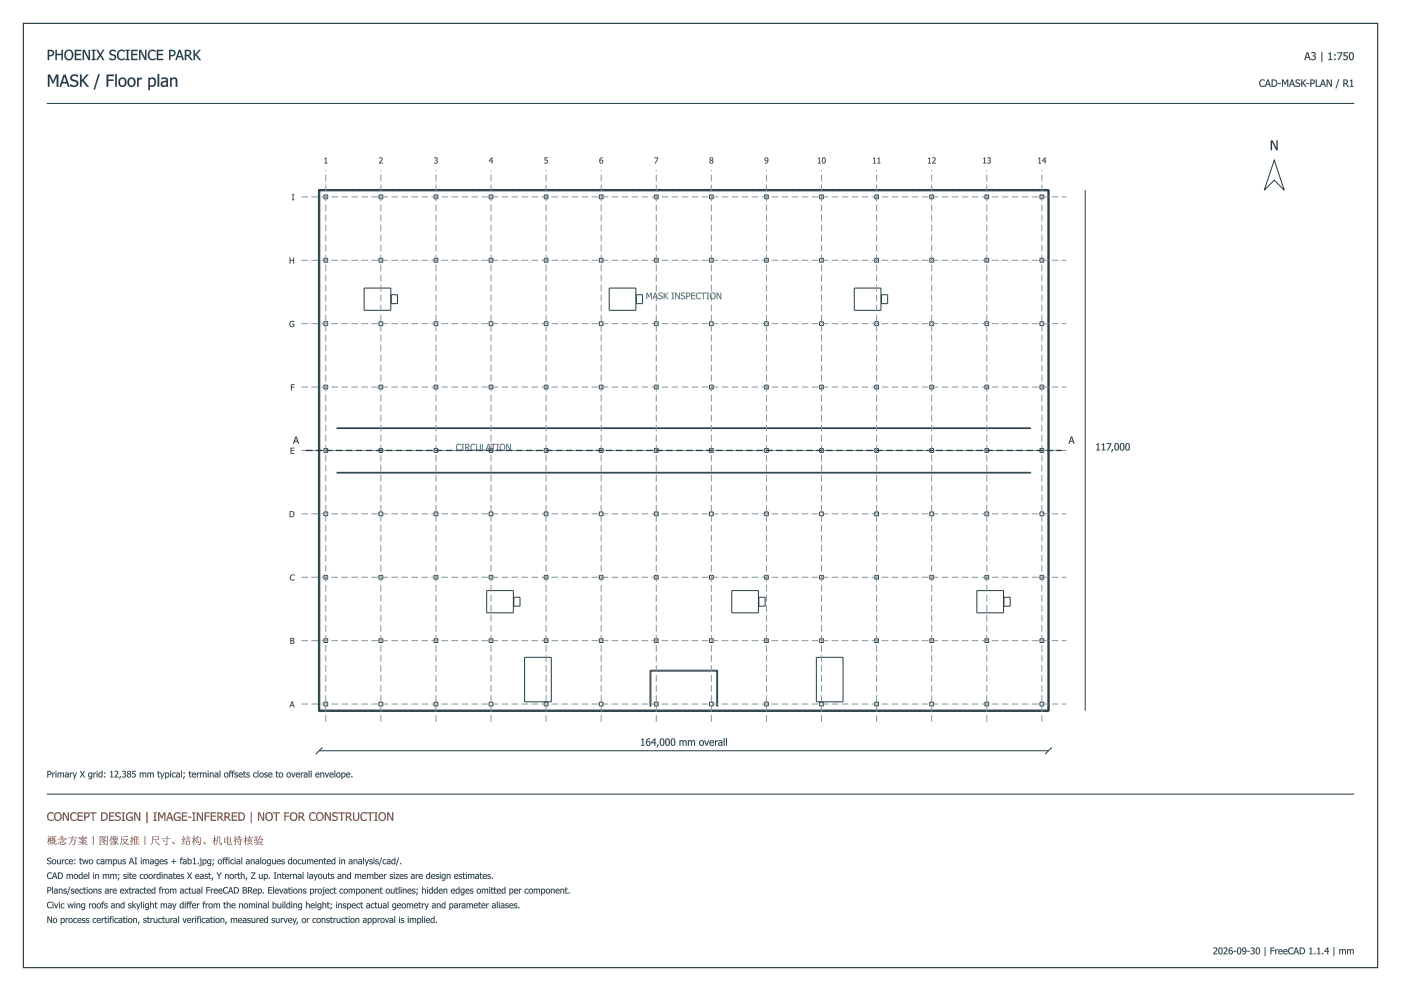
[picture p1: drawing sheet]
<svg xmlns="http://www.w3.org/2000/svg" width="420mm" height="297mm" viewBox="0 0 420 297" stroke-linecap="round" stroke-linejoin="round" font-family="sans-serif">
<path d="M7 7h406.2v283h-406.2z" fill="none" stroke="#263b43" stroke-width=".35"/>
<g fill="#183b47">
<path d="M14.3 14.9h.8a1.03 1.03 0 0 1 1.1 1.3 1.03 1.03 0 0 1-1.5 .7v1.1h-.4zM14.7 15.3v1.2a.72 .72 0 0 0 1.1-.6 .72 .72 0 0 0-1.1-.6zM16.6 14.9h.4v1.2h1.4v-1.2h.4v3.1h-.4v-1.5h-1.4v1.5h-.4zM19.7 15.3a1.46 1.46 0 0 1 1.9-.1 1.46 1.46 0 0 1 .3 1.9 1.41 1.41 0 0 1-1.9 .8 1.41 1.41 0 0 1-.7-1.9zM20.1 15.4a1.41 1.41 0 0 0 .5 2.3 1.22 1.22 0 0 0 1-1.4 1.22 1.22 0 0 0-1.3-1zM22.4 14.9h2v.4h-1.6v.8h1.4v.4h-1.4v1.1h1.6v.4h-2zM24.8 14.9h.6l1.2 2.5v-2.5h.4v3.1h-.5l-1.3-2.6v2.6h-.4zM27.5 14.9h1.2v.4h-.4v2.4h.4v.3h-1.2v-.3h.4v-2.4h-.4zM28.9 14.9h.5l.7 1.2 .7-1.2h.5l-1 1.6 1 1.5h-.5l-.7-1.2-.8 1.2h-.4l.9-1.5zM33.1 15.1l1.2-.2 .4 .2v.5l-.2-.1a.64 .64 0 0 0-.9-.3 .64 .64 0 0 0-.2 .9l.2 .1a1.01 1.01 0 0 1 1.2 1.2 1.01 1.01 0 0 1-1.6 .6l-.4-.2v-.5l.3 .2a.67 .67 0 0 0 .9 .2 .67 .67 0 0 0 .2-.9l-.9-.3a.81 .81 0 0 1-.2-1.4zM35.5 15.3l.6-.4h.6l.7 .3v.4a1.14 1.14 0 0 0-1.6 0 1.14 1.14 0 0 0 0 1.6 1.14 1.14 0 0 0 1.5 .2l.1 .4a1.56 1.56 0 0 1-2.1-.3 1.56 1.56 0 0 1 .1-2zM37.7 14.9h1.2v.4h-.4v2.4h.4v.3h-1.2v-.3h.4v-2.4h-.4zM39.4 14.9h1.9v.4h-1.5v.8h1.4v.4h-1.4v1.1h1.5v.4h-1.9zM41.7 14.9h.6l1.2 2.5v-2.5h.4v3.1h-.5l-1.3-2.6v2.6h-.4zM44.7 15.3l.6-.4h.7l.7 .3v.4a1.14 1.14 0 0 0-1.6 0 1.14 1.14 0 0 0-.1 1.6 1.14 1.14 0 0 0 1.6 .2l.1 .4a1.56 1.56 0 0 1-2.1-.3 1.56 1.56 0 0 1 0-2zM47 14.9h1.9v.4h-1.5v.8h1.4v.4h-1.4v1.1h1.5v.4h-1.9zM50.7 14.9h.8a1.03 1.03 0 0 1 1.1 1.3 1.03 1.03 0 0 1-1.5 .7v1.1h-.4zM51.1 15.3v1.2a.72 .72 0 0 0 1.1-.6 .72 .72 0 0 0-1.1-.6zM53.6 14.9h.5l1.1 3.1h-.5l-.3-.9h-1.1l-.3 .9h-.4zM53.9 15.4l-.5 1.4h.9zM55.4 14.9h.8a.9 .9 0 0 1 1.1 .7 .9 .9 0 0 1-.6 1.1l1.1 1.3h-.5l-1-1.2h-.5v1.2h-.4zM55.8 15.3v1.1a.68 .68 0 0 0 1-.1 .68 .68 0 0 0-.2-.9zM58 14.9h.5v1.5l1.2-1.5h.5l-1.3 1.4 1.4 1.7h-.6l-1.1-1.4-.1 .2v1.2h-.5z"/>
<path d="M14.3 14.9l1.6 .2a1.06 1.06 0 0 1 .2 1.4 1.06 1.06 0 0 1-1.4 .4v1.1h-.4zM14.3 14.9v3.1h.4v-1.2l1.3-.3 .2-.9-.5-.5zM14.7 15.3v1.2l.9-.2 .2-.4-.2-.5zM14.7 15.3h.7a.7 .7 0 0 1 .3 1 .7 .7 0 0 1-1 .2zM16.6 14.9h.5v1.2h1.3v-1.2h.5v3.1h-.5v-1.5h-1.4l.1 1.5h-.5zM16.6 14.9v3.1h.4v-1.5h1.5l-.1 1.5h.4v-3.1h-.4l.1 1.3h-1.5v-1.3zM19.6 15.3l.5-.3 .7-.1 1 .5 .2 1.5-.6 1-1.1 .1-.8-.5-.2-1.3zM19.7 15.3a1.73 1.73 0 0 0 .7 2.7l.8-.1 .5-.4 .3-.8-.1-.9-.3-.5-.6-.3h-.7zM20 15.6a1.85 1.85 0 0 0 0 1.8 .92 .92 0 0 0 1.3 0l.2-1.5a.88 .88 0 0 0-.7-.6 .88 .88 0 0 0-.8 .3zM20.1 15.4l.9-.1 .5 .6a1.06 1.06 0 0 1-.2 1.5 1.06 1.06 0 0 1-1.5-.2l-.1-1.1zM22.4 14.9h2v.4h-1.6v.8h1.5v.4h-1.5v1.1h1.6v.4h-2zM22.4 14.9v3.1h2v-.4l-1.6 .1v-1.2h1.4v-.4l-1.4 .1v-.9h1.6v-.4zM24.8 14.9h.6l1.2 2.5v-2.5h.4v3.1h-.5l-1.3-2.6v2.6h-.4zM24.8 14.9v3.1h.4v-2.6l1.3 2.6h.5v-3.1h-.4v2.5l-1.2-2.5zM27.5 14.9h1.2v.4h-.4v2.4h.4v.3h-1.2v-.3h.4v-2.4h-.4zM27.5 14.9v.4l.4-.1v2.5h-.4v.3h1.2v-.3h-.4v-2.5l.4 .1v-.4zM28.9 14.9h.5l.7 1.2 .7-1.2h.5l-1 1.6 1 1.5h-.5l-.7-1.2-.8 1.2h-.5l1-1.5zM28.9 14.9l1 1.6-1 1.5h.4l.8-1.3 .7 1.3h.5l-1-1.5 1-1.6h-.5l-.7 1.3-.7-1.3zM33.1 15.1l1.2-.2 .4 .2v.5l-.2-.1a.62 .62 0 0 0-.9-.3 .62 .62 0 0 0-.1 .9l.4 .2a.97 .97 0 0 1 .8 1.3 .97 .97 0 0 1-1.5 .4l-.5-.2v-.5l1 .4 .6-.1 .1-.4-.2-.4-1-.3a.83 .83 0 0 1-.1-1.4zM33.1 15.2l-.3 .9 .4 .4 .8 .2a.52 .52 0 0 1 .4 .7 .52 .52 0 0 1-.7 .3l-.9-.4v.5l1.4 .2 .6-.5v-.5l-.4-.5-1.1-.5-.1-.5 .6-.3 .9 .4v-.5l-.9-.2zM35.5 15.3l.8-.4 1.1 .2v.6l-.9-.4-.7 .3a1.24 1.24 0 0 0-.2 1.4 1.24 1.24 0 0 0 1.2 .7l.6-.4v.5l-.9 .3-.8-.2-.5-.5-.1-1.2zM35.5 15.3a1.85 1.85 0 0 0 .4 2.7h.9l.6-.2v-.5l-.3 .3a1.03 1.03 0 0 1-1.3-.2l-.3-.9 .3-1 .7-.3 .9 .4v-.4l-1.1-.3zM37.6 14.9h1.3v.4h-.4v2.4h.4v.3h-1.3v-.3h.5v-2.4h-.5zM37.7 14.9v.4l.4-.1v2.5h-.4v.3h1.2v-.3h-.5v-2.5l.5 .1v-.4zM39.3 14.9h2v.4h-1.5v.8h1.4v.4h-1.4v1.1h1.5v.4h-2zM39.4 14.9v3.1h1.9v-.4l-1.6 .1v-1.2h1.5v-.4l-1.5 .1v-.9h1.6v-.4zM41.7 14.9h.6l1.2 2.5v-2.5h.4v3.1h-.5l-1.3-2.6v2.6h-.4zM41.7 14.9v3.1h.4v-2.6l1.3 2.6h.5v-3.1h-.4v2.5l-1.2-2.5zM44.7 15.3l.8-.4 1.2 .2v.6l-1-.4-.7 .3a1.24 1.24 0 0 0-.2 1.4 1.24 1.24 0 0 0 1.2 .7l.7-.4v.5l-1 .3-.7-.2-.5-.5-.2-1.2zM44.7 15.3a1.65 1.65 0 0 0 1 2.7l1-.2v-.5l-.4 .3a1.03 1.03 0 0 1-1.3-.2l-.3-.9 .3-1 .7-.3 1 .4v-.4l-1.2-.3zM47 14.9h2v.4h-1.6v.8h1.5v.4h-1.5v1.1h1.6v.4h-2zM47 14.9v3.1h1.9v-.4l-1.5 .1v-1.2h1.4v-.4l-1.4 .1v-.9h1.5v-.4zM50.7 14.9l1.6 .2a1.06 1.06 0 0 1 .1 1.4 1.06 1.06 0 0 1-1.3 .4v1.1h-.4zM50.7 14.9v3.1h.4v-1.2l1.3-.3 .2-.9-.5-.5zM51.1 15.3v1.2l.9-.2 .2-.4-.2-.5zM51.1 15.3h.7a.7 .7 0 0 1 .3 1 .7 .7 0 0 1-1 .2zM53.6 14.9h.5l1.1 3.1h-.5l-.3-.9h-1.1l-.3 .9h-.4zM53.6 14.9l-1 3.1h.4l.3-.9h1.2l.2 .9h.5l-1.1-3.1zM53.8 15.4l-.4 1.4h.9zM53.9 15.3l.5 1.5h-1zM55.4 14.9l1.6 .2a.84 .84 0 0 1 .2 1.3l-.5 .3 1.2 1.3h-.6l-1-1.2h-.5l.1 1.2h-.5zM55.4 14.9v3.1h.4v-1.2h.5l1 1.2h.5l-1.1-1.3 .5-.4 .1-.9-.6-.4zM55.8 15.3v1.1l.9-.1 .2-.7zM55.8 15.3l1 .2v.8l-1 .2zM58 14.9h.5v1.5l1.2-1.5h.5l-1.3 1.4 1.4 1.7h-.6l-1.1-1.4-.1 .2v1.2h-.5zM58 14.9v3.1h.5l-.1-1.2 .2-.3 1.1 1.5h.6l-1.4-1.7 1.3-1.4h-.5l-1.3 1.5 .1-1.5z"/>
</g>
<g fill="#243943">
<path d="M14.4 22.4h.6l.9 2 .9-2h.7v3.6h-.5v-3.1l-.9 2.1h-.3l-1-2.1v3.1h-.4zM19.1 22.4h.6l1.2 3.6h-.5l-.4-1h-1.3l-.4 1h-.5zM19.3 22.9l-.5 1.7h1.1zM21.4 22.6l.6-.3 .9 .1 .5 .1v.6l-.3-.2a.75 .75 0 0 0-1.1-.2 .75 .75 0 0 0-.2 1.1l.4 .1a1.15 1.15 0 0 1 1.3 1.4 1.15 1.15 0 0 1-1.7 .7l-.8-.2v-.6l.2 .1a.91 .91 0 0 0 1.1 .4 .91 .91 0 0 0 .6-1l-1-.4a.98 .98 0 0 1-.8-.7 .98 .98 0 0 1 .3-1zM24 22.4h.5v1.6l1.5-1.6h.6l-1.5 1.6 1.6 2h-.7l-1.3-1.7-.2 .3v1.4h-.5zM29.5 22.2h.4l-1.4 4.6h-.4zM32 22.4h2.2v.4h-1.7v1h1.6v.5h-1.6v1.7h-.5zM34.6 22.2h.4v3.8h-.4zM35.8 23.6a1.38 1.38 0 0 1 2.2 .8 1.38 1.38 0 0 1-1.5 1.7 1.55 1.55 0 0 1-.7-2.5zM36.2 23.9a1.01 1.01 0 0 0-.2 1.2 1.01 1.01 0 0 0 1.1 .5 1.02 1.02 0 0 0 .4-1.3 1.02 1.02 0 0 0-1.2-.6zM38.6 23.6a1.38 1.38 0 0 1 2.1 .8 1.38 1.38 0 0 1-1.5 1.7 1.55 1.55 0 0 1-.6-2.5zM38.9 23.9a1.01 1.01 0 0 0-.2 1.2 1.01 1.01 0 0 0 1.1 .5 1.02 1.02 0 0 0 .4-1.3 1.02 1.02 0 0 0-1.2-.6zM41.1 23.3h.5v.4l1-.4v.5l-1 .3v1.9h-.5zM44.5 23.3h.5v.3a1.13 1.13 0 0 1 1.4-.2 1.13 1.13 0 0 1 .4 1.5 1.16 1.16 0 0 1-1.8 1v1.1h-.5zM45 23.9v1.6a.96 .96 0 0 0 1.2-.2 .96 .96 0 0 0 0-1.2 .74 .74 0 0 0-1.2-.2zM47.3 22.2h.4v3.8h-.4zM48.8 24.9a.61 .61 0 0 0 .3 .8 .61 .61 0 0 0 .8-.4v-.7zM48.4 23.3l.9-.1a.9 .9 0 0 1 1.1 .9v1.9h-.5v-.3a.96 .96 0 0 1-1.2 .3 .96 .96 0 0 1-.4-1.3 .96 .96 0 0 1 1.2-.5h.2a.34 .34 0 0 0 .1-.4 .34 .34 0 0 0-.4-.2l-1 .2zM51 23.3h.5v.3a.94 .94 0 0 1 1.1-.3 .94 .94 0 0 1 .6 .9v1.8h-.5v-1.5a.66 .66 0 0 0-.4-.9 .66 .66 0 0 0-.8 .4v2h-.5z"/>
<path d="M14.3 22.3h.7l.9 2.1 .9-2.1h.7v3.7h-.5v-3.1l-.9 2.1h-.4l-.9-2.1 .1 3.1h-.6zM14.4 22.4v3.6h.4v-3.1l1 2.1h.3l.9-2.1v3.1h.5v-3.6h-.7l-.9 2.1-.9-2.1zM19 22.3h.7l1.2 3.7h-.5l-.4-1h-1.3l-.4 1h-.5zM19.1 22.4l-1.3 3.6h.5l.3-1h1.5l.3 1h.5l-1.2-3.6zM19.3 22.9l-.5 1.7h1.1zM19.3 22.8l.6 1.8h-1.1zM21.4 22.6l.5-.3 1.1 .1 .4 .1v.6a1.17 1.17 0 0 0-1.8 .2l.3 .5 1.5 .6a1.3 1.3 0 0 1-.4 1.6 1.3 1.3 0 0 1-1.6 0l-.4-.2v-.6l1 .4 .8-.1a.77 .77 0 0 0 0-.9 .77 .77 0 0 0-.9-.3 1 1 0 0 1-.8-.7 1 1 0 0 1 .3-1zM21.4 22.6l-.3 .7 .2 .7 1.6 .7a.6 .6 0 0 1 .1 .6 .6 .6 0 0 1-.6 .4l-.6-.1-.8-.4v.6l1 .2h.8l.6-.6a.91 .91 0 0 0-.6-1.3l-1-.3-.2-.7 .7-.4 1.1 .4v-.6l-1.1-.2zM24 22.3h.5v1.7l1.5-1.7h.6l-1.5 1.7 1.6 2h-.7l-1.3-1.7-.2 .3v1.4h-.5zM24 22.4v3.6h.5v-1.5l.2-.2 1.3 1.7h.6l-1.6-2 1.6-1.6h-.6l-1.5 1.7v-1.7zM29.5 22.2h.4l-1.4 4.6h-.5zM29.5 22.2l-1.4 4.6h.4l1.4-4.6zM32 22.3h2.2v.5h-1.7v1h1.6v.5h-1.6v1.7h-.5zM32 22.4v3.6h.5l-.1-1.8 1.7 .1v-.5h-1.7v-1h1.8v-.4zM34.5 22.2h.5v3.8h-.5zM34.6 22.2v3.8h.4v-3.8zM35.8 23.6l.9-.4a1.3 1.3 0 0 1 1.2 1.8 1.28 1.28 0 0 1-1.6 1.1 1.28 1.28 0 0 1-.8-1.8zM35.9 23.6a1.9 1.9 0 0 0-.1 2.1 1.29 1.29 0 0 0 1.8 0 1.99 1.99 0 0 0 0-2.1 1.24 1.24 0 0 0-1.7 0zM36.2 23.9l-.2 .7 .2 .8a.76 .76 0 0 0 1.1 0l.1-.8-.1-.7-.6-.3zM36.2 23.8l.5-.2a1.08 1.08 0 0 1 .8 1.1 1.08 1.08 0 0 1-1 1 1.32 1.32 0 0 1-.3-1.9zM38.5 23.6l.9-.4a1.3 1.3 0 0 1 1.3 1.8 1.22 1.22 0 0 1-.9 1.1 1.22 1.22 0 0 1-1.3-.4 1.88 1.88 0 0 1 0-2.1zM38.6 23.6a1.38 1.38 0 0 0-.2 1.8 1.38 1.38 0 0 0 1.7 .4l.2-.1a1.99 1.99 0 0 0 0-2.1 1.24 1.24 0 0 0-1.7 0zM38.9 23.9l-.2 .7 .2 .8a.76 .76 0 0 0 1.1 0l.2-.8-.2-.7-.6-.3zM38.9 23.8l.5-.2a1.08 1.08 0 0 1 .8 1.1 1.08 1.08 0 0 1-1 1 1.32 1.32 0 0 1-.3-1.9zM41.1 23.3h.5v.4l.4-.4h.6v.5l-1 .3v1.9h-.5zM41.1 23.3v2.7h.5v-1.9l.5-.4 .5 .1v-.5l-1 .4v-.4zM44.5 23.3h.5v.3l.8-.4a1.42 1.42 0 0 1 1 1.8 1.42 1.42 0 0 1-1.9 .9l.1 1.1h-.5zM44.5 23.3v3.7h.5l-.1-1.2 .7 .2 .9-.3 .3-1.1-.3-1a1.05 1.05 0 0 0-1.6 0l.1-.3zM45 23.9v1.6l.6 .1 .6-.4v-1.3a.79 .79 0 0 0-1.2 .1zM44.9 23.9l.4-.2a.81 .81 0 0 1 1 .2 .81 .81 0 0 1 0 1 .86 .86 0 0 1-1.4 .6zM47.2 22.2h.6v3.8h-.6zM47.3 22.2v3.8h.4v-3.8zM48.8 24.9a.51 .51 0 0 0 .1 .7 .51 .51 0 0 0 .7-.1l.3-.2v-.7zM48.8 24.8l1.1-.3v.8l-.9 .3-.3-.2zM48.4 23.3l1.3-.1 .6 .5 .1 2.3h-.5v-.3l-.3 .2a.89 .89 0 0 1-1.2 0 .89 .89 0 0 1-.1-1.2l.6-.4 1-.1v-.3l-.4-.3-1.1 .2zM48.4 23.3v.5l1.4-.1 .1 .5h-.2a1.04 1.04 0 0 0-1.2 .4 1.04 1.04 0 0 0 0 1.2l.9 .2 .5-.3v.3h.5l-.2-2.4-.5-.3zM51 23.3h.5v.3l.7-.4 .8 .2 .2 .5v2.1h-.5l-.1-2.2-.4-.1-.7 .3v2h-.5zM51 23.3v2.7h.5v-2l.7-.4 .5 .3v2.1h.5l-.1-1.8a.92 .92 0 0 0-.6-.9 .92 .92 0 0 0-1 .3v-.3z"/>
<path d="M391.9 15.7h.4l.8 2.3h-.3l-.3-.6h-.8l-.3 .6h-.3zM392.1 16l-.4 1.1h.8zM393.3 15.8l.1-.1a.65 .65 0 0 1 1 .1 .65 .65 0 0 1-.2 .9 .75 .75 0 0 1 .3 1.1 .75 .75 0 0 1-1.2 .2l-.1-.4a.55 .55 0 0 0 .9 .2 .55 .55 0 0 0-.1-.9h-.3v-.3a.42 .42 0 0 0 .5-.3 .42 .42 0 0 0-.4-.5 .42 .42 0 0 0-.5 .3zM396.3 15.6h.3v3h-.3zM398.4 16l.7-.3v2.1h.4v.2h-1.1v-.2h.4v-1.6h-.4zM400.2 16.3h.3v.4h-.3zM400.2 17.6h.3v.4h-.3zM401.1 15.7h1.4l-1 2.3h-.3l1.1-2.1h-1.2zM402.9 15.7h1.3v.2h-1v.7a.81 .81 0 0 1 1 1 .81 .81 0 0 1-1.3 .3v-.3a.58 .58 0 0 0 .8 .2 .58 .58 0 0 0 .1-.9 .58 .58 0 0 0-.9 0zM404.9 15.8a.83 .83 0 0 1 .9 .1 .83 .83 0 0 1 .2 .9 .83 .83 0 0 1-.7 1.3 .83 .83 0 0 1-.8-1.3zM405.1 15.9l-.2 .9a.55 .55 0 0 0 0 .7 .55 .55 0 0 0 .7 .2l.1-.9a.58 .58 0 0 0 0-.6 .58 .58 0 0 0-.6-.3z"/>
<path d="M391.9 15.7h.4l.8 2.3h-.4l-.2-.6h-.8l-.2 .6h-.4zM391.9 15.7l-.8 2.3h.3l.2-.7h1l.2 .7h.3l-.8-2.3zM392.1 16l-.4 1.1h.8zM392.1 15.9l.4 1.2h-.8zM393.3 15.8l1.1-.1a.54 .54 0 0 1 .2 .6 .54 .54 0 0 1-.4 .4l.4 .3-.1 .7-.5 .4-.8-.2v-.3l.8 .1 .3-.4-.1-.3-.5-.1v-.3l.4-.1 .1-.4-.3-.2-.6 .2zM393.3 15.8v.3l.6-.2a.4 .4 0 0 1 .4 .5 .4 .4 0 0 1-.6 .2v.3l.5 .1 .1 .5-.5 .3-.6-.2v.3l1 .1 .4-.5v-.4l-.5-.4 .4-.3v-.5l-.5-.2zM396.3 15.6h.3v3h-.3zM396.3 15.6v3h.3v-3zM398.4 16l.7-.3v2.1l.4-.1v.3h-1.1v-.3h.4v-1.5h-.4zM398.4 16v.2h.4v1.6h-.4v.2h1.1v-.2h-.4v-2.1zM400.1 16.2h.4v.5h-.4zM400.2 16.3v.4h.3v-.4zM400.1 17.5h.4v.5h-.4zM400.2 17.6v.4h.3v-.4zM401.1 15.7h1.5l-1.1 2.3h-.3l1.1-2.1-1.2 .1zM401.1 15.7v.2h1.2l-1.1 2.1h.3l1-2.3zM402.9 15.7h1.3v.3l-1-.1 .2 .7a.77 .77 0 0 1 .8 .8 .77 .77 0 0 1-1.1 .6l-.3-.1v-.3l.8 .2 .3-.3a.57 .57 0 0 0-.3-.7 .57 .57 0 0 0-.7 .1zM402.9 15.7v1.2h.8l.2 .4-.2 .4-.8-.1v.3l.9 .1 .4-.4v-.7l-.4-.3h-.6v-.7h1v-.2zM404.9 15.7a.84 .84 0 0 1 .9 .2 .84 .84 0 0 1 .2 .9 .82 .82 0 0 1-.2 1.1 .82 .82 0 0 1-1.1-.1l-.2-1.3zM404.9 15.8a1.45 1.45 0 0 0 .4 2.2l.5-.2 .2-1.3-.3-.7zM405.1 16l-.2 .8a.58 .58 0 0 0 0 .7 .58 .58 0 0 0 .6 .2l.2-1.3-.2-.5zM405.1 15.9h.4l.2 .4v1.1l-.3 .4-.3-.1-.2-.3z"/>
<path d="M377.9 24.1l.9-.3 .5 .2v.3a.81 .81 0 0 0-1.1 .1 .81 .81 0 0 0 0 1.1 .81 .81 0 0 0 1.1 0v.4a1.13 1.13 0 0 1-1.5-.3 1.13 1.13 0 0 1 .1-1.5zM380.1 23.8h.3l.8 2.2h-.4l-.2-.6h-.8l-.2 .6h-.3zM380.2 24.1l-.3 1h.7zM381.4 23.8h.5a1.1 1.1 0 0 1 1.2 1.1 1.1 1.1 0 0 1-1.2 1.1h-.5zM381.6 24.1v1.7a.88 .88 0 0 0 1.2-.9 .88 .88 0 0 0-1.2-.8zM383.3 24.9h.8v.3h-.8zM384.5 23.8h.4l.5 1.2 .5-1.2h.5v2.2h-.3v-1.9l-.6 1.3h-.2l-.5-1.3v1.9h-.3zM387.3 23.8h.4l.7 2.2h-.3l-.2-.6h-.9l-.1 .6h-.3zM387.5 24.1l-.4 1h.7zM388.7 24l.9-.2 .3 .1v.4a.49 .49 0 0 0-.7-.3 .49 .49 0 0 0-.2 .7h.1a.72 .72 0 0 1 .8 .9 .72 .72 0 0 1-1.1 .4l-.3-.1v-.4a.6 .6 0 0 0 .7 .3 .6 .6 0 0 0 .4-.6 .86 .86 0 0 1-.8-.3 .86 .86 0 0 1-.1-.9zM390.3 23.8h.3v1l.8-1h.4l-.9 1 .9 1.2h-.3l-.8-1-.1 1h-.3zM391.8 24.9h.8v.3h-.8zM393 23.8h.5a.73 .73 0 0 1 .8 .9 .73 .73 0 0 1-1 .5v.8h-.3zM393.3 24.1v.8a.51 .51 0 0 0 .7-.4 .51 .51 0 0 0-.7-.4zM394.6 23.8h.3v1.9h1v.3h-1.3zM396.5 23.8h.4l.7 2.2h-.3l-.2-.6h-.8l-.2 .6h-.3zM396.7 24.1l-.3 1h.7zM397.8 23.8h.5l.8 1.7v-1.7h.3v2.2h-.3l-1-1.9v1.9h-.3zM401.4 23.7h.2l-.8 2.8h-.3zM402.9 23.8h.5a.64 .64 0 0 1 .8 .5 .64 .64 0 0 1-.4 .8l.8 .9h-.4l-.7-.9h-.3v.9h-.3zM403.2 24.1v.8h.2a.42 .42 0 0 0 .5-.4 .42 .42 0 0 0-.4-.4zM404.8 24.1l.7-.3v2h.4v.2h-1.1v-.2h.4v-1.5h-.4z"/>
<path d="M377.9 24.1l.7-.3 .7 .2v.3l-.5-.2h-.4l-.4 .6a.76 .76 0 0 0 .1 .8 .76 .76 0 0 0 .7 .3l.5-.3v.4l-.6 .2-.5-.1-.4-.4-.2-.9zM377.9 24.1l-.3 .8 .3 .8 .7 .3 .7-.1v-.4l-.6 .3-.5-.1-.3-.8 .3-.8 .5-.1 .6 .3v-.3l-.7-.2zM380 23.8h.4l.8 2.2h-.4l-.2-.6h-.8l-.2 .6h-.3zM380.1 23.8l-.8 2.2h.3l.2-.6h.9l.1 .6h.4l-.8-2.2zM380.2 24.1l-.3 1h.7zM380.2 24.1l.4 1.1h-.7zM381.3 23.8h.6a1.11 1.11 0 0 1 1.2 1.1 1.11 1.11 0 0 1-1.2 1.1h-.6zM381.4 23.8v2.2l1.2-.2 .4-.5v-.9l-.7-.5zM381.6 24.1v1.7l.6-.1 .5-.4a.87 .87 0 0 0-.1-.9 .87 .87 0 0 0-1-.3zM381.6 24.1h.7l.4 .4 .1 .7-.4 .5-.8 .1zM383.3 24.9h.8v.3h-.8zM383.3 24.9v.3h.8v-.3zM384.5 23.8h.4l.5 1.2 .5-1.2h.5v2.2h-.4v-1.9l-.5 1.3h-.2l-.6-1.3 .1 1.9h-.3zM384.5 23.8v2.2h.3l-.1-1.9 .6 1.3h.2l.5-1.3 .1 1.9h.3v-2.2h-.5l-.5 1.3-.5-1.3zM387.3 23.8h.4l.7 2.2h-.3l-.2-.6h-.9l-.1 .6h-.4zM387.3 23.8l-.7 2.2h.3l.1-.6h.9l.2 .6h.3l-.7-2.2zM387.5 24.1l-.4 1h.7zM387.5 24.1l.3 1.1h-.7zM388.7 24l1-.2 .1 .5a.48 .48 0 0 0-.6-.3 .48 .48 0 0 0-.2 .7h.1a.73 .73 0 0 1 .9 .9 .73 .73 0 0 1-1.2 .4l-.3-.1v-.4l.7 .3 .4-.4v-.2l-1-.5zM388.7 24l-.2 .6 .9 .5a.35 .35 0 0 1 .3 .3 .35 .35 0 0 1-.3 .4l-.9-.3v.4l.3 .1 1-.2 .1-.8-.9-.3-.2-.3 .4-.4 .7 .3v-.4l-.7-.1zM390.2 23.8h.4v1l.8-1h.4l-.9 1 1 1.2h-.4l-.8-1-.1 1h-.4zM390.3 23.8v2.2h.3l.1-1 .8 1h.3l-.9-1.2 .9-1h-.4l-.9 1.1 .1-1.1zM391.8 24.9h.8v.3h-.8zM391.8 24.9v.3h.8v-.3zM392.9 23.8l1.2 .1a.76 .76 0 0 1 .1 1 .76 .76 0 0 1-.9 .3v.8h-.4zM393 23.8v2.2h.3l-.1-.8 .9-.2 .2-.7-.5-.4zM393.3 24.1v.8l.6-.1v-.6zM393.2 24.1a.53 .53 0 0 1 .9 .4 .53 .53 0 0 1-.9 .4zM394.6 23.8h.3v1.9h1v.3h-1.3zM394.6 23.8v2.2h1.3v-.3l-1 .1v-2zM396.5 23.8h.4l.8 2.2h-.4l-.2-.6h-.8l-.2 .6h-.3zM396.5 23.8l-.7 2.2h.3l.2-.6h.8l.2 .6h.3l-.7-2.2zM396.7 24.1l-.3 1h.7zM396.7 24.1l.4 1.1h-.7zM397.8 23.8h.5l.8 1.7v-1.7h.3v2.2h-.3l-1-1.9v1.9h-.3zM397.8 23.8v2.2h.3v-1.9l1 1.9h.3v-2.2h-.3v1.8l-.8-1.8zM401.4 23.7h.3l-.9 2.8h-.3zM401.4 23.7l-.9 2.8h.3l.8-2.8zM402.9 23.8l1.1 .1a.64 .64 0 0 1 .2 .7 .64 .64 0 0 1-.4 .5l.8 .9h-.4l-.7-.9h-.3v.9h-.3zM402.9 23.8v2.2h.3l-.1-.9h.4l.7 .9h.4l-.8-1 .3-.2 .1-.7-.4-.3zM403.2 24.1v.8l.6-.1 .1-.5zM403.1 24.1l.8 .1-.1 .6-.7 .1zM404.8 24.1l.7-.3v2h.4v.2h-1.1v-.2h.4v-1.5h-.4zM404.8 24.1v.2h.5v1.5h-.5v.2h1.1v-.2h-.4v-2z"/>
</g>
<g fill="none" stroke="#263b43" stroke-width=".3">
<path d="M14 31h392.2M95.5 57h.4v156h-.4zM95.7 56.8h218.8v.4h-218.8v-.4M95.7 57h218.8v156h-218.8zM97.1 58.4h1.2v1.2h-1.2zM97.7 56.8h.1M99.7 56.8h.1M101.7 56.8h.1M103.7 56.8h.1M105.7 56.8h.1M107.7 56.8h.1M109.7 56.8h.1"/>
<path d="M111.7 56.7v.1M111.7 56.7h.1M113.7 58.4h1.1v1.2h-1.1zM113.7 56.8h.1M115.7 56.8h.1M117.7 56.7v.1M117.7 56.7h.1M119.7 56.8h.1M121.7 56.8h.1M123.7 56.7v.1M123.7 56.7h.1M125.7 56.8h.1"/>
<path d="M127.7 56.8h.1M129.7 56.8h.1M130.2 58.4h1.1v1.2h-1.1zM131.7 56.8h.1M133.7 56.8h.1M135.7 56.8h.1M137.7 56.8h.1M139.7 56.8h.1M141.7 56.8h.1M143.7 56.7v.1M143.7 56.7h.1M145.7 56.8h.1"/>
<path d="M146.7 58.4h1.1v1.2h-1.1zM147.7 56.8h.1M149.7 56.7v.1M149.7 56.7h.1M151.7 56.8h.1M153.7 56.8h.1M155.7 56.7v.1M155.7 56.7h.1M157.7 56.8h.1M159.7 56.8h.1M161.7 56.8h.1M163.2 58.4h1.1v1.2h-1.1z"/>
<path d="M163.7 56.8h.1M165.7 56.8h.1M167.7 56.8h.1M169.7 56.8h.1M171.7 56.8h.1M173.7 56.8h.1M175.7 56.8h.1M177.7 56.8h.1M179.7 56.8h.1M179.7 58.4h1.2v1.2h-1.2zM181.7 56.7v.1M181.7 56.7h.1"/>
<path d="M183.7 56.8h.1M185.7 56.8h.1M187.7 56.7v.1M187.7 56.7h.1M189.7 56.8h.1M191.7 56.8h.1M193.7 56.7v.1M193.7 56.7h.1M195.7 56.8h.1M196.3 58.4h1.1v1.2h-1.1zM197.7 56.8h.1M199.7 56.8h.1"/>
<path d="M201.7 56.8h.1M203.7 56.8h.1M205.7 56.8h.1M207.7 56.8h.1M209.7 56.8h.1M211.7 56.8h.1M212.8 58.4h1.1v1.2h-1.1zM213.7 56.7v.1M213.7 56.7h.1M215.7 56.8h.1M217.7 56.8h.1M219.7 56.7v.1"/>
<path d="M219.7 56.7h.1M221.7 56.8h.1M223.7 56.8h.1M225.7 56.7v.1M225.7 56.7h.1M227.7 56.8h.1M229.3 58.4h1.1v1.2h-1.1zM229.7 56.8h.1M231.7 56.8h.1M233.7 56.8h.1M235.7 56.8h.1M237.7 56.8h.1"/>
<path d="M239.7 56.8h.1M241.7 56.8h.1M243.7 56.8h.1M245.7 56.8h.1M245.8 58.4h1.1v1.2h-1.1zM247.7 56.8h.1M249.7 56.8h.1M251.7 56.7v.1M251.7 56.7h.1M253.7 56.8h.1M255.7 56.8h.1M257.7 56.7v.1"/>
<path d="M257.7 56.7h.1M259.7 56.8h.1M261.7 56.8h.1M262.3 58.4h1.2v1.2h-1.2zM263.7 56.7v.1M263.7 56.7h.1M265.7 56.8h.1M267.7 56.8h.1M269.7 56.8h.1M271.7 56.8h.1M273.7 56.8h.1M275.7 56.8h.1"/>
<path d="M277.7 56.8h.1M278.8 58.4h1.2v1.2h-1.2zM279.7 56.8h.1M281.7 56.8h.1M283.7 56.7v.1M283.7 56.7h.1M285.7 56.8h.1M287.7 56.8h.1M289.7 56.7v.1M289.7 56.7h.1M291.7 56.8h.1M293.7 56.8h.1"/>
<path d="M295.4 58.4h1.1v1.2h-1.1zM295.7 56.7v.1M295.7 56.7h.1M297.7 56.8h.1M299.7 56.8h.1M301.8 56.7v.1M301.8 56.7h.1M303.8 56.8h.1M305.8 56.8h.1M307.8 56.8h.1M309.8 56.8h.1M311.8 56.8h.1"/>
<path d="M311.9 58.4h1.1v1.2h-1.1zM313.8 56.8h.1M314.3 57h.4v156h-.4zM97.1 77.4h1.2v1.2h-1.2zM113.7 77.4h1.1v1.2h-1.1zM130.2 77.4h1.1v1.2h-1.1zM146.7 77.4h1.1v1.2h-1.1zM163.2 77.4h1.1v1.2h-1.1zM179.7 77.4h1.2v1.2h-1.2zM196.3 77.4h1.1v1.2h-1.1zM212.8 77.4h1.1v1.2h-1.1zM229.3 77.4h1.1v1.2h-1.1z"/>
<path d="M245.8 77.4h1.1v1.2h-1.1zM262.3 77.4h1.2v1.2h-1.2zM278.8 77.4h1.2v1.2h-1.2zM295.4 77.4h1.1v1.2h-1.1zM311.9 77.4h1.1v1.2h-1.1zM97.1 96.4h1.2v1.2h-1.2zM109.2 86.3h8v6.7h-8zM113.7 96.4h1.1v1.2h-1.1zM117.3 88.3h1.9v2.7h-1.9zM130.2 96.4h1.1v1.2h-1.1zM146.7 96.4h1.1v1.2h-1.1zM163.2 96.4h1.1v1.2h-1.1z"/>
<path d="M179.7 96.4h1.2v1.2h-1.2zM182.7 86.3h8v6.7h-8zM190.8 88.3h1.9v2.7h-1.9zM196.3 96.4h1.1v1.2h-1.1zM212.8 96.4h1.1v1.2h-1.1zM229.3 96.4h1.1v1.2h-1.1zM245.8 96.4h1.1v1.2h-1.1zM256.2 86.3h8v6.7h-8zM262.3 96.4h1.2v1.2h-1.2zM264.3 88.3h1.9v2.7h-1.9zM278.8 96.4h1.2v1.2h-1.2zM295.4 96.4h1.1v1.2h-1.1z"/>
<path d="M311.9 96.4h1.1v1.2h-1.1zM97.1 115.4h1.2v1.2h-1.2zM113.7 115.4h1.1v1.2h-1.1zM130.2 115.4h1.1v1.2h-1.1zM146.7 115.4h1.1v1.2h-1.1zM163.2 115.4h1.1v1.2h-1.1zM179.7 115.4h1.2v1.2h-1.2zM196.3 115.4h1.1v1.2h-1.1zM212.8 115.4h1.1v1.2h-1.1zM229.3 115.4h1.1v1.2h-1.1zM245.8 115.4h1.1v1.2h-1.1zM262.3 115.4h1.2v1.2h-1.2z"/>
<path d="M278.8 115.4h1.2v1.2h-1.2zM295.4 115.4h1.1v1.2h-1.1zM311.9 115.4h1.1v1.2h-1.1zM97.1 134.5h1.2v1.1h-1.2zM101 128.2h208.1v.3h-208.1zM113.7 134.5h1.1v1.1h-1.1zM130.2 134.5h1.1v1.1h-1.1zM146.7 134.5h1.1v1.1h-1.1zM163.2 134.5h1.1v1.1h-1.1zM179.7 134.5h1.2v1.1h-1.2zM196.3 134.5h1.1v1.1h-1.1zM212.8 134.5h1.1v1.1h-1.1z"/>
<path d="M229.3 134.5h1.1v1.1h-1.1zM245.8 134.5h1.1v1.1h-1.1zM262.3 134.5h1.2v1.1h-1.2zM278.8 134.5h1.2v1.1h-1.2zM295.4 134.5h1.1v1.1h-1.1zM311.9 134.5h1.1v1.1h-1.1zM97.1 153.5h1.2v1.1h-1.2zM101 141.6h208.1v.2h-208.1zM113.7 153.5h1.1v1.1h-1.1zM130.2 153.5h1.1v1.1h-1.1zM146.7 153.5h1.1v1.1h-1.1zM163.2 153.5h1.1v1.1h-1.1z"/>
<path d="M179.7 153.5h1.2v1.1h-1.2zM196.3 153.5h1.1v1.1h-1.1zM212.8 153.5h1.1v1.1h-1.1zM229.3 153.5h1.1v1.1h-1.1zM245.8 153.5h1.1v1.1h-1.1zM262.3 153.5h1.2v1.1h-1.2zM278.8 153.5h1.2v1.1h-1.2zM295.4 153.5h1.1v1.1h-1.1zM311.9 153.5h1.1v1.1h-1.1zM97.1 172.5h1.2v1.1h-1.2zM113.7 172.5h1.1v1.1h-1.1zM130.2 172.5h1.1v1.1h-1.1z"/>
<path d="M146 177h8v6.7h-8zM146.7 172.5h1.1v1.1h-1.1zM154.1 179h1.9v2.7h-1.9zM163.2 172.5h1.1v1.1h-1.1zM179.7 172.5h1.2v1.1h-1.2zM196.3 172.5h1.1v1.1h-1.1zM212.8 172.5h1.1v1.1h-1.1zM219.5 177h8v6.7h-8zM227.6 179h1.9v2.7h-1.9zM229.3 172.5h1.1v1.1h-1.1zM245.8 172.5h1.1v1.1h-1.1zM262.3 172.5h1.2v1.1h-1.2z"/>
<path d="M278.8 172.5h1.2v1.1h-1.2zM293 177h8v6.7h-8zM295.4 172.5h1.1v1.1h-1.1zM301.1 179h1.9v2.7h-1.9zM311.9 172.5h1.1v1.1h-1.1zM97.1 191.5h1.2v1.1h-1.2zM113.7 191.5h1.1v1.1h-1.1zM130.2 191.5h1.1v1.1h-1.1zM146.7 191.5h1.1v1.1h-1.1zM157.3 197h8v13.4h-8zM163.2 191.5h1.1v1.1h-1.1zM179.7 191.5h1.2v1.1h-1.2z"/>
<path d="M196.3 191.5h1.1v1.1h-1.1zM212.8 191.5h1.1v1.1h-1.1zM229.3 191.5h1.1v1.1h-1.1zM244.8 197h8v13.4h-8zM245.8 191.5h1.1v1.1h-1.1zM262.3 191.5h1.2v1.1h-1.2zM278.8 191.5h1.2v1.1h-1.2zM295.4 191.5h1.1v1.1h-1.1zM311.9 191.5h1.1v1.1h-1.1zM95.7 213.2h218.8v-.4h-218.8v.4M97.1 210.5h1.2v1.1h-1.2zM97.7 213.2h.1"/>
<path d="M99.7 213.2h.1M101.7 213.2h.1M103.7 213.2h.1M105.7 213.2h.1M107.7 213.2h.1M109.7 213.2h.1M111.7 213.4h.1M111.7 213.2v.2M113.7 210.5h1.1v1.1h-1.1zM113.7 213.2h.1M115.7 213.2h.1M117.7 213.4h.1"/>
<path d="M117.7 213.2v.2M119.7 213.2h.1M121.7 213.2h.1M123.7 213.4h.1M123.7 213.2v.2M125.7 213.2h.1M127.7 213.2h.1M129.7 213.2h.1M130.2 210.5h1.1v1.1h-1.1zM131.7 213.2h.1M133.7 213.2h.1M135.7 213.2h.1"/>
<path d="M137.7 213.2h.1M139.7 213.2h.1M141.7 213.2h.1M143.7 213.4h.1M143.7 213.2v.2M145.7 213.2h.1M146.7 210.5h1.1v1.1h-1.1zM147.7 213.2h.1M149.7 213.4h.1M149.7 213.2v.2M151.7 213.2h.1M153.7 213.2h.1"/>
<path d="M155.7 213.4h.1M155.7 213.2v.2M157.7 213.2h.1M159.7 213.2h.1M161.7 213.2h.1M163.2 210.5h1.1v1.1h-1.1zM163.7 213.2h.1M165.7 213.2h.1M167.7 213.2h.1M169.7 213.2h.1M171.7 213.2h.1M173.7 213.2h.1"/>
<path d="M175.7 213.2h.1M177.7 213.2h.1M179.7 213.2h.1M179.7 210.5h1.2v1.1h-1.2zM181.7 213.4h.1M181.7 213.2v.2M183.7 213.2h.1M185.7 213.2h.1M187.7 213.4h.1M187.7 213.2v.2M189.7 213.2h.1M191.7 213.2h.1"/>
<path d="M193.7 213.4h.1M193.7 213.2v.2M194.9 201h.3v10.7h-.3zM195.1 200.9h20v.3h-20zM195.7 213.2h.1M196.3 210.5h1.1v1.1h-1.1zM197.7 213.2h.1M199.7 213.2h.1M201.7 213.2h.1M203.7 213.2h.1M205.7 213.2h.1M207.7 213.2h.1"/>
<path d="M209.7 213.2h.1M211.7 213.2h.1M212.8 210.5h1.1v1.1h-1.1zM213.7 213.4h.1M213.7 213.2v.2M214.9 201h.3v10.7h-.3zM215.7 213.2h.1M217.7 213.2h.1M219.7 213.4h.1M219.7 213.2v.2M221.7 213.2h.1M223.7 213.2h.1"/>
<path d="M225.7 213.4h.1M225.7 213.2v.2M227.7 213.2h.1M229.3 210.5h1.1v1.1h-1.1zM229.7 213.2h.1M231.7 213.2h.1M233.7 213.2h.1M235.7 213.2h.1M237.7 213.2h.1M239.7 213.2h.1M241.7 213.2h.1M243.7 213.2h.1"/>
<path d="M245.7 213.2h.1M245.8 210.5h1.1v1.1h-1.1zM247.7 213.2h.1M249.7 213.2h.1M251.7 213.4h.1M251.7 213.2v.2M253.7 213.2h.1M255.7 213.2h.1M257.7 213.4h.1M257.7 213.2v.2M259.7 213.2h.1M261.7 213.2h.1"/>
<path d="M262.3 210.5h1.2v1.1h-1.2zM263.7 213.4h.1M263.7 213.2v.2M265.7 213.2h.1M267.7 213.2h.1M269.7 213.2h.1M271.7 213.2h.1M273.7 213.2h.1M275.7 213.2h.1M277.7 213.2h.1M278.8 210.5h1.2v1.1h-1.2zM279.7 213.2h.1"/>
<path d="M281.7 213.2h.1M283.7 213.4h.1M283.7 213.2v.2M285.7 213.2h.1M287.7 213.2h.1M289.7 213.4h.1M289.7 213.2v.2M291.7 213.2h.1M293.7 213.2h.1M295.4 210.5h1.1v1.1h-1.1zM295.7 213.4h.1M295.7 213.2v.2"/>
<path d="M297.7 213.2h.1M299.7 213.2h.1M301.8 213.4h.1M301.8 213.2v.2M303.8 213.2h.1M305.8 213.2h.1M307.8 213.2h.1M309.8 213.2h.1M311.8 213.2h.1M311.9 210.5h1.1v1.1h-1.1zM313.8 213.2h.1"/>
</g>
<path d="M97.7 216.4v-165.4" fill="none" stroke="#87959a" stroke-width=".3" stroke-dasharray="2 1" stroke-linecap="butt"/>
<g fill="#243943">
<path d="M97.3 47.4l.6-.2v1.6h.3v.2h-.9v-.2h.3v-1.2z"/>
<path d="M97.3 47.4l.6-.2v1.6h.3v.2h-.9v-.2h.3v-1.2h-.3zM97.3 47.4v.2h.3v1.2h-.3v.2h.9v-.2h-.4l.1-1.6z"/>
</g>
<path d="M114.2 216.4v-165.4" fill="none" stroke="#87959a" stroke-width=".3" stroke-dasharray="2 1" stroke-linecap="butt"/>
<g fill="#243943">
<path d="M113.7 47.3a.7 .7 0 0 1 1 .4 .7 .7 0 0 1-.6 .9l-.2 .2h.9v.2h-1.1l.5-.8a.44 .44 0 0 0 .2-.7 .44 .44 0 0 0-.7 0z"/>
<path d="M113.7 47.3l.5-.1a.53 .53 0 0 1 .5 .2 .53 .53 0 0 1-.1 .6l-.7 .8h.9v.2h-1.1l.8-1.3-.2-.3-.6 .1zM113.7 47.3v.2l.5-.1 .3 .3-.8 1.3h1.1v-.2h-.9l.8-1-.1-.5z"/>
</g>
<path d="M130.7 216.4v-165.4" fill="none" stroke="#87959a" stroke-width=".3" stroke-dasharray="2 1" stroke-linecap="butt"/>
<g fill="#243943">
<path d="M130.2 47.3a.52 .52 0 0 1 .8-.1 .52 .52 0 0 1-.1 .8 .55 .55 0 0 1 .2 .9 .55 .55 0 0 1-.9-.2 .42 .42 0 0 0 .7 .1 .42 .42 0 0 0-.2-.7l-.2-.2a.33 .33 0 0 0 .4-.3 .33 .33 0 0 0-.3-.3 .33 .33 0 0 0-.4 .2z"/>
<path d="M130.2 47.3l.8-.1a.42 .42 0 0 1 .3 .4 .42 .42 0 0 1-.4 .4l.3 .2 .1 .4-.5 .4a.42 .42 0 0 1-.4 .1 .42 .42 0 0 1-.2-.4l.6 .1 .2-.4-.1-.2-.4-.1 .5-.6h-.8zM130.2 47.3v.2l.7-.1a.32 .32 0 0 1 0 .4 .32 .32 0 0 1-.4 .1v.2l.5 .1v.4l-.3 .2-.5-.1v.2l.7 .1 .4-.4-.1-.3-.3-.3 .3-.6-.4-.2z"/>
</g>
<path d="M147.3 216.4v-165.4" fill="none" stroke="#87959a" stroke-width=".3" stroke-dasharray="2 1" stroke-linecap="butt"/>
<g fill="#243943">
<path d="M147.4 47.2h.3v1h.2l-.2 .2v.6h-.3v-.6h-.8zM147.4 47.5l-.6 .7h.6z"/>
<path d="M147.4 47.2h.3v1h.2v.2h-.2v.6h-.3v-.6h-.8v-.3zM147.4 47.2l-.8 1.2h.8v.6h.3v-.6h.2v-.2h-.2v-1zM147.4 47.5l-.6 .7h.6zM147.4 47.4v.8h-.6z"/>
</g>
<path d="M163.8 216.4v-165.4" fill="none" stroke="#87959a" stroke-width=".3" stroke-dasharray="2 1" stroke-linecap="butt"/>
<g fill="#243943">
<path d="M163.3 47.2h1v.2h-.7v.5a.63 .63 0 0 1 .7 .8 .63 .63 0 0 1-1.1 .2v-.2a.45 .45 0 0 0 .7 .1 .45 .45 0 0 0 .1-.6 .45 .45 0 0 0-.7-.1z"/>
<path d="M163.3 47.2h1v.2h-.7v.5h.4a.59 .59 0 0 1 .2 .9 .59 .59 0 0 1-1-.1l.7 .1 .2-.4-.2-.3h-.6zM163.3 47.2v.9l.7 .1a.43 .43 0 0 1 0 .6 .43 .43 0 0 1-.7-.1l-.1 .2 .3 .1 .7-.1 .1-.7-.8-.3v-.5h.8v-.2z"/>
</g>
<path d="M180.3 216.4v-165.4" fill="none" stroke="#87959a" stroke-width=".3" stroke-dasharray="2 1" stroke-linecap="butt"/>
<g fill="#243943">
<path d="M180 47.3l.6-.1 .1 .2a.54 .54 0 0 0-.7 .6 .62 .62 0 0 1 .9 .4 .62 .62 0 0 1-.8 .7 .62 .62 0 0 1-.4-.9zM180 48.4a.35 .35 0 0 0 .7 0 .35 .35 0 0 0-.7 0z"/>
<path d="M180 47.3l.7-.2v.3a.53 .53 0 0 0-.7 .6 .59 .59 0 0 1 .8 0 .59 .59 0 0 1-.1 .9l-.5 .1-.4-.2-.1-.8zM179.9 47.4l-.1 1.2 .3 .4h.4l.4-.3v-.6l-.4-.2-.5 .1 .1-.5 .6-.1v-.2zM179.9 48.4a.37 .37 0 0 0 .7 0 .37 .37 0 0 0-.7 0zM179.9 48.4a.4 .4 0 0 1 .8 0 .4 .4 0 0 1-.8 0z"/>
</g>
<path d="M196.8 216.4v-165.4" fill="none" stroke="#87959a" stroke-width=".3" stroke-dasharray="2 1" stroke-linecap="butt"/>
<g fill="#243943">
<path d="M196.3 47.2h1.1l-.8 1.8h-.2l.8-1.6h-.9z"/>
<path d="M196.2 47.2h1.2l-.8 1.8h-.3l.9-1.6h-1zM196.3 47.2v.2h.9l-.8 1.6h.2l.8-1.8z"/>
</g>
<path d="M213.3 216.4v-165.4" fill="none" stroke="#87959a" stroke-width=".3" stroke-dasharray="2 1" stroke-linecap="butt"/>
<g fill="#243943">
<path d="M213 47.6a.3 .3 0 0 0 .6 0 .3 .3 0 0 0-.6 0zM213 48.5a.35 .35 0 0 0 .7 0 .35 .35 0 0 0-.7 0zM212.9 47.3a.52 .52 0 0 1 .8 0 .52 .52 0 0 1-.1 .7 .54 .54 0 0 1 .1 .9 .54 .54 0 0 1-.8-.1 .54 .54 0 0 1 .2-.8l-.3-.2z"/>
<path d="M213 47.6a.3 .3 0 0 0 .6 0 .3 .3 0 0 0-.6 0zM213 47.6a.35 .35 0 0 1 .7 0 .35 .35 0 0 1-.7 0zM213 48.5a.35 .35 0 0 0 .7 0 .35 .35 0 0 0-.7 0zM213.1 48.2l.5 .1a.35 .35 0 0 1 0 .5 .35 .35 0 0 1-.4 .1l-.2-.4zM212.9 47.3h.8l.2 .4-.3 .3a.55 .55 0 0 1 .3 .8 .55 .55 0 0 1-.8 .2l-.4-.5 .4-.5-.3-.2zM213 47.3l-.2 .4 .3 .3a.53 .53 0 0 0-.3 .6 .53 .53 0 0 0 .5 .4l.6-.3-.1-.5-.2-.1 .2-.2a.52 .52 0 0 0-.2-.7 .52 .52 0 0 0-.6 .1z"/>
</g>
<path d="M229.9 216.4v-165.4" fill="none" stroke="#87959a" stroke-width=".3" stroke-dasharray="2 1" stroke-linecap="butt"/>
<g fill="#243943">
<path d="M229.4 47.8a.4 .4 0 0 0 .8 0 .4 .4 0 0 0-.8 0zM229.4 47.3l.2-.1a.92 .92 0 0 1 .9 .9 .92 .92 0 0 1-.9 .9l-.1-.2a.53 .53 0 0 0 .7-.6 .59 .59 0 0 1-.8 0 .59 .59 0 0 1 0-.9z"/>
<path d="M229.5 47.8a.35 .35 0 0 0 .7 0 .35 .35 0 0 0-.7 0zM229.4 47.8a.4 .4 0 0 1 .8 0 .4 .4 0 0 1-.8 0zM229.4 47.3l.6-.1 .4 .4-.1 1-.5 .4h-.4v-.2l.6-.1 .2-.5-.5 .2-.3-.2zM229.4 47.3v.9l.7 .1a.36 .36 0 0 1 0 .4 .36 .36 0 0 1-.4 .1h-.3v.2l.8-.3 .2-.9-.3-.6z"/>
</g>
<path d="M246.4 216.4v-165.4" fill="none" stroke="#87959a" stroke-width=".3" stroke-dasharray="2 1" stroke-linecap="butt"/>
<g fill="#243943">
<path d="M245.3 47.4l.6-.2v1.6h.3v.2h-.9v-.2h.3v-1.2zM246.7 47.3a.65 .65 0 0 1 .8 0 .65 .65 0 0 1 .1 .8 .65 .65 0 0 1-.5 .9 .65 .65 0 0 1-.6-.9zM246.9 47.4a.82 .82 0 0 0 .3 1.4 .82 .82 0 0 0-.3-1.4z"/>
<path d="M245.3 47.4l.6-.2v1.6h.3v.2h-.9v-.2h.3v-1.2h-.3zM245.3 47.4v.2h.3v1.2h-.3v.2h.9v-.2h-.4l.1-1.6zM246.7 47.2a.66 .66 0 0 1 .8 .1 .66 .66 0 0 1 .2 .8 .64 .64 0 0 1-.3 .8 .64 .64 0 0 1-.8-.1l-.1-1zM246.7 47.3a1.15 1.15 0 0 0 .4 1.7l.4-.2 .1-1-.2-.5zM246.9 47.4l-.2 1 .4 .4 .2-.3 .1-.7-.2-.4zM246.9 47.4h.3l.2 .2v1l-.2 .2-.5-.3z"/>
</g>
<path d="M262.9 216.4v-165.4" fill="none" stroke="#87959a" stroke-width=".3" stroke-dasharray="2 1" stroke-linecap="butt"/>
<g fill="#243943">
<path d="M261.8 47.4l.6-.2v1.6h.3v.2h-.9v-.2h.3v-1.2zM263.2 47.4l.5-.2v1.6h.4v.2h-.9v-.2h.3v-1.2z"/>
<path d="M261.8 47.4l.6-.2v1.6h.3v.2h-.9v-.2h.3v-1.2h-.3zM261.8 47.4v.2h.3v1.2h-.3v.2h.9v-.2h-.3v-1.6zM263.2 47.4l.5-.2v1.6h.4v.2h-.9v-.2h.3v-1.2h-.3zM263.2 47.4v.2h.3v1.2h-.3v.2h.9v-.2h-.4v-1.6z"/>
</g>
<path d="M279.4 216.4v-165.4" fill="none" stroke="#87959a" stroke-width=".3" stroke-dasharray="2 1" stroke-linecap="butt"/>
<g fill="#243943">
<path d="M278.3 47.4l.6-.2v1.6h.3v.2h-.9v-.2h.4v-1.2zM279.6 47.3a.7 .7 0 0 1 1 .4 .7 .7 0 0 1-.6 .9l-.2 .2h.9v.2h-1.2l.6-.8a.44 .44 0 0 0 .2-.7 .44 .44 0 0 0-.7 0z"/>
<path d="M278.3 47.4l.6-.2v1.6h.3v.2h-.9v-.2h.4v-1.2h-.4zM278.3 47.4v.2h.4v1.2h-.4v.2h.9v-.2h-.3v-1.6zM279.6 47.3l.5-.1a.53 .53 0 0 1 .5 .2 .53 .53 0 0 1-.1 .6l-.7 .8h.9v.2h-1.2l.8-1.3-.1-.3-.6 .1zM279.6 47.3v.2l.5-.1 .3 .3-.9 1.3h1.2v-.2h-1l.9-1-.2-.5z"/>
</g>
<path d="M295.9 216.4v-165.4" fill="none" stroke="#87959a" stroke-width=".3" stroke-dasharray="2 1" stroke-linecap="butt"/>
<g fill="#243943">
<path d="M294.8 47.4l.6-.2v1.6h.3v.2h-.9v-.2h.4v-1.2zM296.1 47.3a.52 .52 0 0 1 .8-.1 .52 .52 0 0 1-.1 .8 .55 .55 0 0 1 .2 .9 .55 .55 0 0 1-1-.2 .42 .42 0 0 0 .8 .1 .42 .42 0 0 0-.3-.7l-.1-.2a.33 .33 0 0 0 .4-.3 .33 .33 0 0 0-.3-.3 .33 .33 0 0 0-.4 .2z"/>
<path d="M294.8 47.4l.6-.2v1.6h.3v.2h-.9v-.2h.4v-1.2h-.4zM294.8 47.4v.2h.4v1.2h-.4v.2h.9v-.2h-.3v-1.6zM296.1 47.3l.7-.1 .3 .3-.3 .5 .3 .2 .1 .4-.5 .4a.42 .42 0 0 1-.5 .1 .42 .42 0 0 1-.2-.4l.7 .1 .2-.4-.1-.2-.4-.1 .4-.6h-.7zM296.1 47.3v.2l.3-.1a.32 .32 0 0 1 .5 .3 .32 .32 0 0 1-.5 .2v.2l.5 .1v.3l-.3 .3-.6-.1 .3 .3h.5l.3-.3v-.4l-.3-.3a.42 .42 0 0 0 .3-.3 .42 .42 0 0 0-.1-.4z"/>
</g>
<path d="M312.5 216.4v-165.4" fill="none" stroke="#87959a" stroke-width=".3" stroke-dasharray="2 1" stroke-linecap="butt"/>
<g fill="#243943">
<path d="M311.4 47.4l.5-.2v1.6h.3v.2h-.8v-.2h.3v-1.2zM313.3 47.2h.2v1h.3l-.3 .2v.6h-.2v-.6h-.8zM313.3 47.5l-.6 .7h.6z"/>
<path d="M311.3 47.4l.6-.2v1.6h.4v.2h-1v-.2h.4v-1.2h-.4zM311.4 47.4v.2h.3v1.2h-.3v.2h.8v-.2h-.3v-1.6zM313.3 47.2h.2v1h.3v.2h-.3v.6h-.2v-.6h-.8v-.3zM313.3 47.2l-.8 1.2h.8v.6h.2v-.6h.3v-.2h-.3v-1zM313.3 47.5l-.6 .7h.6zM313.3 47.4v.8h-.6z"/>
</g>
<path d="M90.4 211h229.4" fill="none" stroke="#87959a" stroke-width=".3" stroke-dasharray="2 1" stroke-linecap="butt"/>
<g fill="#243943">
<path d="M87.5 210.2h.3l.6 1.8h-.3l-.2-.5h-.6l-.2 .5h-.3zM87.6 210.5l-.3 .8h.6z"/>
<path d="M87.4 210.2h.4l.6 1.8h-.3l-.2-.5h-.6l-.2 .5h-.3zM87.5 210.2l-.7 1.8h.3l.1-.5h.8l.1 .5h.3l-.6-1.8zM87.6 210.5l-.3 .8h.6zM87.6 210.4l.3 .9h-.6z"/>
</g>
<path d="M90.4 192h229.4" fill="none" stroke="#87959a" stroke-width=".3" stroke-dasharray="2 1" stroke-linecap="butt"/>
<g fill="#243943">
<path d="M87.1 191.2l1 .1 .1 .4-.2 .3a.54 .54 0 0 1 .3 .7 .54 .54 0 0 1-.7 .3h-.5zM87.3 191.4v.5h.3a.29 .29 0 0 0 .4-.3 .29 .29 0 0 0-.4-.2zM87.3 192.1v.7h.2a.37 .37 0 0 0 .6-.3 .37 .37 0 0 0-.5-.4z"/>
<path d="M87.1 191.2l1.1 .2-.2 .6 .3 .6-.3 .4h-.9zM87.1 191.2v1.8h.8l.4-.4-.3-.6 .2-.6zM87.3 191.4v.5l.7-.1-.1-.3zM87.3 191.4l.6 .1v.4l-.6 .1zM87.3 192.1v.7l.7-.2-.1-.4zM87.3 192.1l.7 .1v.5l-.7 .1z"/>
</g>
<path d="M90.4 173h229.4" fill="none" stroke="#87959a" stroke-width=".3" stroke-dasharray="2 1" stroke-linecap="butt"/>
<g fill="#243943">
<path d="M87.2 172.4l.7-.2 .4 .1v.3a.67 .67 0 0 0-.9 0 .67 .67 0 0 0 0 1 .67 .67 0 0 0 .9 0 .73 .73 0 0 1-.9 .4 .73 .73 0 0 1-.5-.9z"/>
<path d="M87.2 172.4l.6-.2 .5 .1v.3l-.8-.2-.3 .6 .3 .8 .8-.2v.3l-.2 .1a.88 .88 0 0 1-1-.2 .88 .88 0 0 1-.1-1.1zM87.2 172.4l-.2 .7 .2 .7 .6 .3 .5-.2v-.3l-.4 .3-.5-.1-.2-.7 .2-.6 .5-.1 .4 .2v-.3l-.5-.1z"/>
</g>
<path d="M90.4 154h229.4" fill="none" stroke="#87959a" stroke-width=".3" stroke-dasharray="2 1" stroke-linecap="butt"/>
<g fill="#243943">
<path d="M86.9 153.2a1 1 0 0 1 1.4 .9 1 1 0 0 1-1.4 .9zM87.1 153.4v1.4a.73 .73 0 0 0 .9-.7 .73 .73 0 0 0-.9-.7z"/>
<path d="M86.8 153.2a1.01 1.01 0 0 1 1.3 .4 1.01 1.01 0 0 1-.2 1.3l-1.1 .1zM86.9 153.2v1.8l1-.1 .3-.5v-.7l-.5-.5zM87.1 153.4v1.4h.5l.4-.3a.72 .72 0 0 0-.1-.9 .72 .72 0 0 0-.8-.2zM87.1 153.4l.7 .1a.79 .79 0 0 1 0 1.2l-.7 .1z"/>
</g>
<path d="M90.4 135h229.4" fill="none" stroke="#87959a" stroke-width=".3" stroke-dasharray="2 1" stroke-linecap="butt"/>
<g fill="#243943">
<path d="M87.1 134.2h1.2v.2h-.9v.5h.8v.2h-.8v.7h.9v.2h-1.2z"/>
<path d="M87.1 134.2h1.2v.2h-.9v.5h.8v.2h-.8v.7h.9v.2h-1.2zM87.1 134.2v1.8h1.2v-.2h-.9v-.7h.8v-.2h-.8v-.5h.9v-.2z"/>
</g>
<path d="M90.4 116h229.4" fill="none" stroke="#87959a" stroke-width=".3" stroke-dasharray="2 1" stroke-linecap="butt"/>
<g fill="#243943">
<path d="M87.2 115.2h1.1v.2h-.8v.5h.8v.2h-.8v.9h-.3z"/>
<path d="M87.2 115.2h1.1v.2h-.8v.5h.8v.3l-.8-.1v.9h-.3zM87.2 115.2v1.8h.3v-.9h.8v-.2h-.8v-.5h.8v-.2z"/>
</g>
<path d="M90.4 97h229.4" fill="none" stroke="#87959a" stroke-width=".3" stroke-dasharray="2 1" stroke-linecap="butt"/>
<g fill="#243943">
<path d="M87 96.4l.8-.2 .4 .1v.3a.73 .73 0 0 0-1.2 .4 .73 .73 0 0 0 1 .8v-.5h-.4v-.2h.6v.8a.97 .97 0 0 1-1.3-.2 .97 .97 0 0 1 .1-1.3z"/>
<path d="M87 96.4l.8-.2 .5 .1v.3l-.2-.1a.72 .72 0 0 0-1.1 .2 .72 .72 0 0 0 .4 1.1h.6v-.5h-.4v-.2h.7v.8h-1.2l-.3-.6zM87 96.4a1.17 1.17 0 0 0 0 1.4l.6 .2 .6-.1v-.8h-.6v.2h.4v.5l-.4 .1-.4-.2-.2-.6 .3-.7h.4l.5 .2v-.3l-.6-.1z"/>
</g>
<path d="M90.4 78h229.4" fill="none" stroke="#87959a" stroke-width=".3" stroke-dasharray="2 1" stroke-linecap="butt"/>
<g fill="#243943">
<path d="M86.9 77.2h.2v.7h.8v-.7h.3v1.8h-.3v-.9h-.8v.9h-.2z"/>
<path d="M86.8 77.2h.3v.7h.8v-.7h.3v1.8h-.3v-.9h-.8v.9h-.3zM86.9 77.2v1.8h.2v-.9h.9l-.1 .9h.3v-1.8h-.3l.1 .7h-.9v-.7z"/>
</g>
<path d="M90.4 59h229.4" fill="none" stroke="#87959a" stroke-width=".3" stroke-dasharray="2 1" stroke-linecap="butt"/>
<g fill="#243943">
<path d="M87.5 58.2h.8l-.3 .2v1.4l.3 .2h-.8l.3-.2v-1.4z"/>
<path d="M87.5 58.2h.8v.2h-.3v1.4h.3v.2h-.8v-.2h.3v-1.4h-.3zM87.5 58.2v.2h.3v1.4h-.3v.2h.8v-.2h-.3v-1.4h.3v-.2z"/>
</g>
<path d="M95.7 225h218.8M96.7 224l-2 2M315.5 224l-2 2" fill="none" stroke="#263b43" stroke-width=".3"/>
<g fill="#243943">
<path d="M192.3 221.6l.6-.3v2h.4v.2h-1v-.2h.4v-1.5h-.4zM194.1 221.5l.7-.2 .1 .3a.65 .65 0 0 0-.9 .7 .71 .71 0 0 1 1.1 .3 .71 .71 0 0 1-.6 1 .71 .71 0 0 1-.8-.8zM194 222.8a.42 .42 0 0 0 .8 0 .42 .42 0 0 0-.8 0zM196.3 221.3h.2v1.2h.3v.3h-.3v.7h-.3v-.7h-.9v-.3zM196.2 221.7l-.7 .8h.7zM197.2 223.1h.4l-.5 1h-.2zM198.2 221.4a.78 .78 0 0 1 .9 .1 .78 .78 0 0 1 .2 .9 .78 .78 0 0 1-.7 1.2 .78 .78 0 0 1-.7-1.2zM198.4 221.6l-.2 1.1a.46 .46 0 0 0 .4 .6 .46 .46 0 0 0 .3-.7v-.4a.46 .46 0 0 0 0-.5 .46 .46 0 0 0-.5-.1zM199.8 221.4a.78 .78 0 0 1 .9 .1 .78 .78 0 0 1 .2 .9 .78 .78 0 0 1-.7 1.2 .78 .78 0 0 1-.7-1.2zM200 221.6l-.2 1.1a.46 .46 0 0 0 .4 .6 .46 .46 0 0 0 .4-.7v-.4a.46 .46 0 0 0-.1-.5 .46 .46 0 0 0-.5-.1zM201.4 221.4a.78 .78 0 0 1 1 .1 .78 .78 0 0 1 .1 .9 .78 .78 0 0 1-.7 1.2 .78 .78 0 0 1-.7-1.2zM201.6 221.6l-.2 1.1a.46 .46 0 0 0 .4 .6 .46 .46 0 0 0 .4-.7v-.4a.46 .46 0 0 0-.1-.5 .46 .46 0 0 0-.5-.1zM203.8 221.9h.3v.2a.51 .51 0 0 1 .8 0l.4-.2 .5 .1 .1 1.5h-.3v-.9a.34 .34 0 0 0-.2-.5 .34 .34 0 0 0-.4 .4v1h-.3v-1.2l-.3-.2-.3 .2v1.2h-.3zM206.3 221.9h.3v.2a.51 .51 0 0 1 .9 0l.3-.2 .5 .1 .1 1.5h-.2v-.9a.34 .34 0 0 0-.3-.5 .34 .34 0 0 0-.4 .4v1h-.3v-1.2l-.2-.2-.4 .2v1.2h-.3zM209.9 222.1a.78 .78 0 0 1 1 .1 .78 .78 0 0 1-.1 1.1 .78 .78 0 0 1-1.1-.1zM210 222.2a.55 .55 0 0 0 0 .8 .55 .55 0 0 0 .8 .1 .56 .56 0 0 0 0-.8 .56 .56 0 0 0-.8-.1zM211.2 221.9h.3l.4 1.3 .5-1.3h.3l-.7 1.6h-.2zM212.9 222.1a.7 .7 0 0 1 .9-.2 .7 .7 0 0 1 .3 .8h-1.1a.65 .65 0 0 0 .4 .6 .65 .65 0 0 0 .7-.2v.3a.9 .9 0 0 1-1.1-.1 .9 .9 0 0 1-.1-1.2zM213.1 222.2l-.1 .3h.9l-.2-.4zM214.4 221.9h.3v.2l.6-.2v.3l-.6 .2v1.1h-.3zM215.7 222.8a.37 .37 0 0 0 .2 .5 .37 .37 0 0 0 .5-.2v-.4zM215.5 221.9l1 .2 .1 1.4-.2-.1a.59 .59 0 0 1-.8 .1 .59 .59 0 0 1-.2-.8 .59 .59 0 0 1 .8-.2h.2l-.1-.3h-.8zM217 221.2h.3v2.3h-.3zM217.7 221.2h.3v2.3h-.3z"/>
<path d="M192.3 221.6l.7-.3-.1 2h.5v.2h-1.1v-.2h.4v-1.5l-.4 .1zM192.3 221.6v.2h.4v1.5h-.4v.2h1v-.2h-.4v-2zM194.1 221.5l.8-.2-.1 .3a.63 .63 0 0 0-.8 .7l.7-.2a.74 .74 0 0 1 .2 1.3l-.6 .2-.5-.4-.1-1zM193.9 221.7l-.1 1.4 .4 .4h.5l.4-.4v-.6l-.4-.3-.7 .1 .2-.6 .7-.1v-.3zM193.9 222.8a.45 .45 0 0 0 .9 0 .45 .45 0 0 0-.9 0zM194 222.5l.7-.1a.48 .48 0 0 1 .1 .7 .48 .48 0 0 1-.7 .1zM196.2 221.3h.3v1.2h.3v.3h-.3v.7h-.3v-.7h-.9v-.3zM196.3 221.3l-1 1.2v.3h1l-.1 .7h.3v-.7h.3v-.3l-.3 .1v-1.3zM196.2 221.7l-.7 .9 .7-.1zM196.3 221.7v.9h-.8zM197.2 223.1h.4l-.4 1h-.3zM197.2 223.1l-.3 1h.2l.5-1zM198.2 221.4a.79 .79 0 0 1 .9 .1 .79 .79 0 0 1 .2 .9 .8 .8 0 0 1-.7 1.2 .8 .8 0 0 1-.8-1.2zM198.2 221.4l-.3 .7v1l.3 .3 .6 .1 .4-.4v-1.3l-.4-.5zM198.4 221.6l-.2 1.2 .4 .5 .3-.2v-1.1l-.1-.4zM198.3 221.6l.6 .2v1.3a.35 .35 0 0 1-.3 .2 .35 .35 0 0 1-.4-.2v-1zM199.8 221.4a.79 .79 0 0 1 .9 .1 .79 .79 0 0 1 .2 .9 .77 .77 0 0 1-.2 1 .77 .77 0 0 1-1.1-.1l-.1-1.2zM199.8 221.4a1.38 1.38 0 0 0 .4 2.2l.5-.3 .2-1.2-.3-.7zM200 221.6l-.2 .8 .2 .9 .4-.1 .2-1a.45 .45 0 0 0-.1-.5 .45 .45 0 0 0-.5-.1zM200 221.6l.5 .2v1.3a.35 .35 0 0 1-.3 .2 .35 .35 0 0 1-.3-.2l-.1-1zM201.4 221.4a.79 .79 0 0 1 1 .1 .79 .79 0 0 1 .1 .9 .8 .8 0 0 1-.7 1.2 .8 .8 0 0 1-.7-1.2zM201.4 221.4l-.2 .7v1l.2 .3 .6 .1 .4-.4v-1.3l-.4-.5zM201.6 221.6l-.2 .8 .2 .9 .5-.1 .1-1a.45 .45 0 0 0-.1-.5 .45 .45 0 0 0-.5-.1zM201.6 221.6h.4l.2 .3v1.1l-.3 .3h-.3l-.1-.3zM203.8 221.9h.3v.2l.6-.3 .2 .3 .4-.2h.4l.2 .4v1.2h-.3v-1.1l-.2-.3-.4 .2v1.2h-.3v-1.2l-.3-.2-.3 .2v1.2h-.3zM203.8 221.9v1.6h.3l-.1-1.2 .4-.2 .3 .2v1.2h.3v-1.2l.4-.2 .2 .2v1.2h.3l-.1-1.5-.5-.1-.4 .2a.5 .5 0 0 0-.9 0l.1-.2zM206.3 221.9h.3v.2l.6-.3 .3 .3 .3-.2h.4l.2 .4 .1 1.2h-.4v-1.2l-.2-.2-.4 .2v1.2h-.3v-1.1l-.2-.3-.4 .2v1.2h-.3zM206.3 221.9v1.6h.3v-1.2l.4-.2 .2 .2v1.2h.3v-1.2l.4-.2 .3 .2v1.2h.2l-.1-1.5-.5-.1-.4 .2a.5 .5 0 0 0-.8 0v-.2zM209.5 222.7a.8 .8 0 0 1 1.6 0 .8 .8 0 0 1-1.6 0zM209.9 222.1a.89 .89 0 0 0 .5 1.5l.6-.4v-.9l-.4-.4zM210.1 222.2l-.1 1 .6 .1 .2-.6-.1-.5zM210 222.2l.4-.1a.59 .59 0 0 1 .5 .7 .59 .59 0 0 1-.9 .4zM211.2 221.9h.3l.4 1.3 .5-1.3h.3l-.6 1.6h-.3zM211.2 221.9l.6 1.6h.2l.7-1.6h-.3l-.5 1.3-.4-1.3zM212.9 222.1l.6-.3 .5 .2 .2 .8h-1.2l.3 .5 .8-.2v.3l-.5 .2-.7-.2-.2-.7zM213 222.1l-.2 .9 .5 .5 .8-.1v-.3l-.7 .2-.4-.6h1.1v-.4a.66 .66 0 0 0-1.1-.2zM213.1 222.2l-.1 .3h.9l-.2-.4zM213.1 222.2l.6-.1 .2 .4h-.9zM214.4 221.9h.3v.2l.6-.2v.3l-.6 .2v1.1h-.3zM214.4 221.9v1.6h.3v-1.1l.6-.2v-.3l-.6 .3v-.3zM215.7 222.9v.3l.7-.1v-.4zM215.7 222.8l.7-.1v.4a.38 .38 0 0 1-.5 .3 .38 .38 0 0 1-.2-.6zM215.5 221.9l.5-.1a.55 .55 0 0 1 .7 .6v1.1h-.3v-.1l-.2 .1a.53 .53 0 0 1-.7-.1 .53 .53 0 0 1-.1-.6l1-.3-.3-.4-.6 .1zM215.5 221.9v.3l.7-.1 .2 .4a.67 .67 0 0 0-.9 .1 .67 .67 0 0 0 0 .8l.5 .2 .4-.3v.2h.2v-1.1l-.3-.5zM217 221.2h.3v2.3h-.3zM217 221.2v2.3h.3v-2.3zM217.7 221.2h.3v2.3h-.3zM217.7 221.2v2.3h.3v-2.3z"/>
</g>
<path d="M325.5 57v156" fill="none" stroke="#263b43" stroke-width=".3"/>
<g fill="#243943">
<path d="M381.1 42.1h.6l1.1 2.3v-2.3h.4v2.9h-.4l-1.3-2.5v2.5h-.4z"/>
<path d="M328.8 133.1l.7-.3v2h.4v.2h-1.1v-.2h.4v-1.5h-.4zM330.4 133.1l.7-.3v2h.4v.2h-1.1v-.2h.4v-1.5h-.4zM331.9 132.8h1.4l-1 2.2h-.3l1-1.9h-1.1zM333.5 134.6h.4l-.4 1h-.2zM334.5 132.9a.78 .78 0 0 1 .9 .1 .78 .78 0 0 1 .2 .9 .78 .78 0 0 1-.7 1.2 .78 .78 0 0 1-.7-1.2zM334.7 133.1l-.2 1a.46 .46 0 0 0 .4 .7 .46 .46 0 0 0 .4-.7v-.4a.46 .46 0 0 0-.1-.5 .46 .46 0 0 0-.5-.1zM336.1 132.9a.78 .78 0 0 1 .9 .1 .78 .78 0 0 1 .2 .9 .78 .78 0 0 1-.7 1.2 .78 .78 0 0 1-.7-1.2zM336.3 133.1l-.2 1a.46 .46 0 0 0 .4 .7 .46 .46 0 0 0 .4-.7v-.4a.46 .46 0 0 0-.1-.5 .46 .46 0 0 0-.5-.1zM337.8 132.9a.78 .78 0 0 1 .9 .1 .78 .78 0 0 1 .2 .9 .78 .78 0 0 1-.7 1.2 .78 .78 0 0 1-.7-1.2zM338 133.1l-.2 1a.46 .46 0 0 0 .4 .7 .46 .46 0 0 0 .3-.7v-.4a.46 .46 0 0 0 0-.5 .46 .46 0 0 0-.5-.1z"/>
<path d="M328.8 133.1l.7-.3v2h.4v.2h-1.1v-.2h.4v-1.5h-.4zM328.8 133.1v.2h.4v1.5h-.4v.2h1.1v-.2h-.5l.1-2zM330.4 133.1l.7-.3v2h.4v.2h-1.1v-.2h.4v-1.5h-.4zM330.4 133.1v.2h.4v1.5h-.4v.2h1.1v-.2h-.4v-2zM331.9 132.8h1.4l-1 2.2h-.3l1-1.9h-1.1zM331.9 132.8v.3h1.1l-1 1.9h.3l1-2.2zM333.5 134.6h.4l-.4 1h-.3zM333.5 134.6l-.2 1h.2l.4-1zM334.5 132.9a.79 .79 0 0 1 .9 .1 .79 .79 0 0 1 .2 .9 .77 .77 0 0 1-.3 1 .77 .77 0 0 1-1-.1l-.1-1.2zM334.5 132.9a1.36 1.36 0 0 0 .4 2.1l.5-.2 .1-1.2-.2-.7zM334.7 133.1l-.2 1a.45 .45 0 0 0 .1 .6 .45 .45 0 0 0 .5 .1l.1-1.4-.1-.3zM334.7 133.1h.4l.2 .3v1.1l-.3 .3h-.3l-.2-.3zM336.1 132.9a.79 .79 0 0 1 .9 .1 .79 .79 0 0 1 .2 .9 .77 .77 0 0 1-.2 1 .77 .77 0 0 1-1-.1l-.2-1.2zM336.1 132.9a1.36 1.36 0 0 0 .4 2.1l.5-.2 .2-1.2-.3-.7zM336.3 133.1l-.1 1.4 .1 .3h.3l.3-.5v-.9l-.2-.3zM336.3 133.1l.6 .2v1.3a.35 .35 0 0 1-.4 .2 .35 .35 0 0 1-.3-.2l-.1-1.1zM337.8 132.9a.79 .79 0 0 1 .9 .1 .79 .79 0 0 1 .2 .9 .77 .77 0 0 1-.3 1 .77 .77 0 0 1-1-.1l-.1-1.2zM337.8 132.9a1.36 1.36 0 0 0 .4 2.1 1.24 1.24 0 0 0 .5-1.9l-.3-.3zM338 133.1l-.2 1a.45 .45 0 0 0 0 .6 .45 .45 0 0 0 .6 .1l.1-1.1a.45 .45 0 0 0 0-.5 .45 .45 0 0 0-.5-.1zM337.9 133.1h.5l.1 .3v1.1l-.2 .3h-.4l-.1-.3z"/>
<path d="M381.1 42.1h.6l1.1 2.3v-2.3h.4v2.9h-.5l-1.2-2.5v2.5h-.4zM381.1 42.1v2.9h.4v-2.5l1.3 2.5h.4v-2.9h-.4v2.3l-1.1-2.3z"/>
</g>
<path d="M382.1 48l3 9-3-3-3 3z" fill="none" stroke="#263b43" stroke-width=".3"/>
<path d="M91.7 135h226.8" fill="none" stroke="#263b43" stroke-width=".4" stroke-dasharray="2 1" stroke-linecap="butt"/>
<g fill="#243943">
<path d="M88.6 130.8h.4l.7 2.2h-.3l-.2-.6h-.8l-.2 .6h-.3zM88.8 131.1l-.4 1.1h.7z"/>
<path d="M88.6 130.8h.4l.7 2.2h-.3l-.2-.6h-.8l-.2 .6h-.3zM88.6 130.8l-.7 2.2h.3l.2-.6h.8l.2 .6h.3l-.7-2.2zM88.8 131.1l-.4 1.1h.7zM88.8 131.1l.3 1.1h-.7z"/>
<path d="M321.2 130.8h.3l.8 2.2h-.3l-.2-.6h-.9l-.2 .6h-.3zM321.3 131.1l-.3 1.1h.7z"/>
<path d="M321.2 130.8h.3l.8 2.2h-.3l-.2-.6h-.9l-.2 .6h-.3zM321.2 130.8l-.8 2.2h.3l.2-.6h.9l.2 .6h.3l-.8-2.2zM321.3 131.1l-.3 1.1h.7zM321.3 131.1l.4 1.1h-.7z"/>
</g>
<g fill="#44777a">
<path d="M137 133.3l.8-.3 .5 .2v.3a.73 .73 0 0 0-1.1 0 .73 .73 0 0 0 0 1 .73 .73 0 0 0 1.1 .1v.3a1.01 1.01 0 0 1-1.4-.2 1.01 1.01 0 0 1 .1-1.4zM138.4 133.1h.8v.2h-.3v1.5h.3v.2h-.8v-.2h.3v-1.5h-.3zM139.5 133.1h.7a.56 .56 0 0 1 .6 .4 .56 .56 0 0 1-.5 .7l.7 .8h-.3l-.6-.8h-.3v.8h-.3zM139.8 133.3v.7h.2a.38 .38 0 0 0 .5-.3 .38 .38 0 0 0-.5-.4zM141.3 133.3l.8-.3 .5 .2v.3a.73 .73 0 0 0-1.1 0 .73 .73 0 0 0 0 1 .73 .73 0 0 0 1.1 .1v.3a1.01 1.01 0 0 1-1.4-.2 1.01 1.01 0 0 1 .1-1.4zM142.8 133.1h.2v1.2a.46 .46 0 0 0 .5 .5 .46 .46 0 0 0 .4-.5v-1.2h.3v1.2a.71 .71 0 0 1-.7 .8 .71 .71 0 0 1-.7-.8zM144.6 133.1h.2v1.7h.9v.2h-1.1zM146.3 133.1h.3l.7 1.9h-.3l-.2-.5h-.7l-.2 .5h-.2zM146.5 133.3l-.3 .9h.6zM147.1 133.1h1.6v.2h-.6v1.7h-.3v-1.7h-.7zM148.8 133.1h.8v.2h-.3v1.5h.3v.2h-.8v-.2h.3v-1.5h-.3zM150 133.3a.93 .93 0 0 1 1.3 .1 .93 .93 0 0 1-.1 1.3 .93 .93 0 0 1-1.3-.1l-.1-.8zM150.3 133.4l-.1 .2a.69 .69 0 0 0 0 1 .69 .69 0 0 0 1-.1l.1-.2a.67 .67 0 0 0-.2-.8 .67 .67 0 0 0-.8-.1zM151.8 133.1h.4l.8 1.5v-1.5h.2v1.9h-.3l-.8-1.7v1.7h-.3z"/>
<path d="M137 133.3l.6-.3 .7 .2v.3l-.5-.2-.5 .1-.2 .6 .2 .7 .6 .1 .4-.2v.3l-.7 .2-.6-.3-.2-.8zM137 133.3a1.16 1.16 0 0 0 .3 1.7l1-.1v-.3l-.5 .2-.5-.1-.3-.5 .1-.6 .5-.4 .7 .3v-.3l-.7-.2zM138.4 133h.8v.3h-.3v1.5h.3v.2h-.8v-.2h.3v-1.5h-.3zM138.4 133.1v.2l.3-.1v1.6h-.3v.2h.8v-.2h-.3v-1.6l.3 .1v-.2zM139.5 133l1 .1a.58 .58 0 0 1 .2 .6 .58 .58 0 0 1-.4 .5l.8 .8h-.4l-.6-.8h-.3v.8h-.3zM139.5 133.1v1.9h.3v-.8h.3l.6 .8h.3l-.7-.8 .3-.3 .1-.6zM139.8 133.3v.7l.5-.1 .1-.4zM139.8 133.3l.6 .1v.5l-.6 .1zM141.3 133.3l.7-.3 .6 .2v.3l-.5-.2-.5 .1-.2 .6 .2 .7 .6 .1 .4-.2v.3l-.7 .2-.6-.3-.2-.8zM141.3 133.3a1.16 1.16 0 0 0 .3 1.7l1-.1v-.3l-.5 .2-.5-.1-.3-.5 .1-.6 .6-.4 .6 .3v-.3l-.6-.2zM142.8 133h.3l.1 1.7h.7v-1.7h.3v1.3a.71 .71 0 0 1-.3 .7 .71 .71 0 0 1-.7 0l-.4-.4zM142.8 133.1l.1 1.7 .3 .2h.6l.3-.4 .1-1.5h-.3v1.5l-.4 .2-.4-.2-.1-1.5zM144.6 133h.2v1.8h.9v.2h-1.1zM144.6 133.1v1.9h1.1v-.2h-.9v-1.7zM146.3 133h.3l.7 2h-.3l-.2-.5h-.7l-.2 .5h-.3zM146.3 133.1l-.6 1.9h.2l.2-.5h.8l.1 .5h.3l-.7-1.9zM146.5 133.3l-.3 .9h.6zM146.5 133.3l.3 1h-.7zM147.1 133h1.6v.3h-.6v1.7h-.3v-1.7h-.7zM147.1 133.1v.2h.7v1.7h.3l-.1-1.7h.7v-.2zM148.8 133h.8v.3h-.3v1.5h.3v.2h-.8v-.2h.3v-1.5h-.3zM148.8 133.1v.2l.3-.1v1.6h-.3v.2h.8v-.2h-.3v-1.6l.3 .1v-.2zM150 133.3l.7-.3 .6 .3 .2 1-.3 .6-.7 .2-.5-.3-.2-.8zM149.8 134a.95 .95 0 0 0 1.9 0 .95 .95 0 0 0-1.9 0zM150.2 133.4v1.2l.8 .1 .2-.4v-.7l-.4-.3zM150.3 133.3l.5-.1 .4 .3a.71 .71 0 0 1 0 1.1 .71 .71 0 0 1-1.1-.1v-.6zM151.8 133h.4l.8 1.6v-1.6h.2v2h-.3l-.8-1.7v1.7h-.3zM151.8 133.1v1.9h.3v-1.7l.8 1.7h.3v-1.9h-.2v1.5l-.8-1.5z"/>
<path d="M193.8 87.7h.4l.5 1.1 .5-1.1h.3v2h-.2v-1.7l-.5 1.1-.7-1.1v1.7h-.3zM196.4 87.7h.3l.7 2h-.3l-.2-.6h-.7l-.2 .6h-.3zM196.5 88l-.3 .9h.6zM197.6 87.8a.64 .64 0 0 1 1.1 .3 .44 .44 0 0 0-.6-.2 .44 .44 0 0 0-.2 .6 .67 .67 0 0 1 .8 .4 .67 .67 0 0 1-.4 .9 .67 .67 0 0 1-.9-.6h.1a.49 .49 0 0 0 .6 .4 .49 .49 0 0 0 .3-.7 .69 .69 0 0 1-.8-.3 .69 .69 0 0 1 0-.8zM199 87.7h.3v.9l.8-.9h.3l-.8 .9 .9 1.1h-.4l-.7-.9-.1 .9h-.3zM201.4 87.7h.8v.2h-.3v1.6h.3v.2h-.8v-.2h.2v-1.6h-.2zM202.5 87.7h.4l.7 1.6v-1.6h.3v2h-.3l-.9-1.7v1.7h-.2zM204.4 87.8a.64 .64 0 0 1 1 .3 .44 .44 0 0 0-.6-.2 .44 .44 0 0 0-.2 .6 .67 .67 0 0 1 .9 .4 .67 .67 0 0 1-.5 .9 .67 .67 0 0 1-.8-.6 .49 .49 0 0 0 .6 .4 .49 .49 0 0 0 .3-.7 .69 .69 0 0 1-.7-.3 .69 .69 0 0 1 0-.8zM205.8 87.7h.5a.66 .66 0 0 1 .7 .8 .66 .66 0 0 1-1 .4v.8h-.2zM206 87.9v.8a.46 .46 0 0 0 .8-.4 .46 .46 0 0 0-.8-.4zM207.3 87.7h1.2v.2h-1v.6h.9v.2h-.9v.7h1v.3h-1.2zM208.9 88l.8-.3 .5 .1v.4a.73 .73 0 0 0-1 0 .73 .73 0 0 0 0 1 .73 .73 0 0 0 1 0v.3a1.01 1.01 0 0 1-1.4-.2 1.01 1.01 0 0 1 .1-1.3zM210.2 87.7h1.6v.2h-.7v1.8h-.2v-1.8h-.7zM211.9 87.7h.8v.2h-.3v1.6h.3v.2h-.8v-.2h.3v-1.6h-.3zM213.1 87.9a.93 .93 0 0 1 1.3 .2 .93 .93 0 0 1-.1 1.3 .93 .93 0 0 1-1.3-.1l-.1-.8zM213.4 88l-.2 .2a.69 .69 0 0 0 .1 1 .69 .69 0 0 0 1-.1v-.2a.67 .67 0 0 0-.1-.8 .67 .67 0 0 0-.8-.1zM214.9 87.7h.4l.8 1.6v-1.6h.2v2h-.3l-.8-1.7v1.7h-.3z"/>
<path d="M193.8 87.7h.4l.5 1.1 .5-1.1h.3v2h-.3v-1.7l-.4 1.2h-.2l-.5-1.2v1.7h-.3zM193.8 87.7v2h.3v-1.7l.7 1.1 .5-1.1v1.7h.2v-2h-.3l-.5 1.1-.5-1.1zM196.4 87.7h.3l.7 2h-.3l-.2-.6h-.7l-.2 .6h-.3zM196.4 87.7l-.7 2h.3l.1-.6h.8l.2 .6h.3l-.7-2zM196.5 88l-.3 .9h.6zM196.5 87.9l.3 1h-.6zM197.6 87.8l1-.1 .1 .4a.42 .42 0 0 0-.6-.2 .42 .42 0 0 0-.1 .6l.2 .1a.63 .63 0 0 1 .5 .8 .63 .63 0 0 1-1 .3l-.3-.1v-.4l.7 .3 .4-.3-1-.7zM197.6 87.9l-.1 .5 .8 .5a.31 .31 0 0 1 .2 .3 .31 .31 0 0 1-.2 .3l-.9-.3v.4l.3 .1 .9-.2 .1-.7-.8-.3-.2-.3 .4-.3 .6 .2v-.3zM199 87.7h.3v.9l.8-.9h.4l-.9 .9 .9 1.1h-.4l-.7-.9-.1 .9h-.3zM199 87.7v2h.3l.1-1 .7 1h.4l-.9-1.1 .8-.9h-.3l-.8 1v-1zM201.4 87.7h.8v.2h-.3v1.6h.3v.2h-.8v-.2h.2v-1.6h-.2zM201.4 87.7v.2h.3v1.6h-.3v.2h.8v-.2h-.3v-1.6h.3v-.2zM202.5 87.7h.4l.7 1.6v-1.6h.3v2h-.3l-.9-1.7v1.7h-.2zM202.5 87.7v2h.2v-1.7l.9 1.7h.3v-2h-.3v1.6l-.7-1.6zM204.4 87.8h1.1v.3l-.3-.1a.37 .37 0 0 0-.5-.1 .37 .37 0 0 0-.1 .6l.3 .1a.64 .64 0 0 1 .6 .9 .64 .64 0 0 1-1 .2l-.3-.1v-.4l.6 .3 .4-.3-.9-.7zM204.4 87.9l-.1 .7 .7 .3a.31 .31 0 0 1 .3 .3 .31 .31 0 0 1-.3 .3l-.8-.3v.4l.3 .1 .8-.2 .1-.7-.8-.3-.1-.3 .4-.3 .5 .2v-.3zM205.8 87.7l.9 .1 .3 .5a.74 .74 0 0 1-1 .6l.1 .8h-.3zM205.8 87.7v2h.2v-.8l.7-.1 .3-.5-.3-.5zM206 87.9v.8l.6-.1v-.6zM206 87.9h.5a.45 .45 0 0 1 .2 .7 .45 .45 0 0 1-.7 .1zM207.3 87.7h1.2v.3h-1v.5h1v.2h-1v.7h1v.3h-1.2zM207.3 87.7v2h1.2v-.3l-1 .1v-.8h.9v-.2h-.9v-.6h1v-.2zM208.9 87.9l.7-.2 .6 .1v.4l-.5-.3-.5 .1-.2 .7 .3 .7 .9-.2v.4l-.6 .1-.7-.2-.2-.8zM208.9 88a1.16 1.16 0 0 0 .3 1.6h.8l.2-.4-.5 .3-.5-.1-.3-.5 .1-.7 .6-.3 .6 .3v-.4l-.6-.1zM210.2 87.7h1.6v.3l-.7-.1v1.8h-.2v-1.8l-.7 .1zM210.2 87.7v.2h.7v1.8h.2v-1.8h.7v-.2zM211.9 87.7h.8v.2h-.3v1.6h.3v.2h-.8v-.2h.3v-1.6h-.3zM211.9 87.7v.2h.3v1.6h-.3v.2h.8v-.2h-.3v-1.6h.3v-.2zM213.1 87.9l.7-.2 .6 .2 .2 1-.3 .7-.7 .1-.5-.2-.2-.8zM212.9 88.7a.95 .95 0 0 0 1.9 0 .95 .95 0 0 0-1.9 0zM213.3 88.1v.1a.71 .71 0 0 0-.1 1 .71 .71 0 0 0 1 .1l.1-.6-.1-.6-.4-.2zM213.4 88l.5-.1 .4 .3a.73 .73 0 0 1 0 1 .73 .73 0 0 1-1 .1l-.1-.8zM214.9 87.7h.4l.8 1.6v-1.6h.2v2h-.3l-.8-1.7v1.7h-.3zM214.9 87.7v2h.3v-1.7l.8 1.7h.3v-2h-.2v1.6l-.8-1.6z"/>
</g>
<g fill="#243943">
<path d="M14.2 231.1h.5a.66 .66 0 0 1 .7 .7 .66 .66 0 0 1-.9 .5v.7h-.3zM14.5 231.3v.8a.46 .46 0 0 0 .7-.4 .46 .46 0 0 0-.7-.4zM15.7 231.6h.2v.2l.6-.2v.2l-.6 .2v1h-.2zM16.7 231.6h.2v1.4h-.2zM16.6 231.1h.3v.2h-.3zM17.3 231.6l.2 .1a.45 .45 0 0 1 .8 .1l.3-.3 .5 .1 .1 1.4h-.3v-.8a.31 .31 0 0 0-.2-.4 .31 .31 0 0 0-.4 .3v.9h-.2v-1.1l-.2-.1-.4 .1v1.1h-.2zM19.7 232.4a.33 .33 0 0 0 .2 .5 .33 .33 0 0 0 .5-.2v-.4zM19.5 231.6l1 .1 .1 1.3-.2-.1a.53 .53 0 0 1-.8 .1 .53 .53 0 0 1-.1-.7 .53 .53 0 0 1 .7-.2h.2l-.1-.3h-.8zM20.9 231.6h.3v.2l.5-.2v.2l-.5 .2v1h-.3zM21.8 231.6h.2l.4 1 .4-1h.3l-.8 2h-.3l.3-.6zM24 231.1h.3l.4 .7 .5-.7h.3l-.6 .9 .6 1h-.3l-.5-.8-.5 .8h-.3l.7-1zM26.8 231.9a.49 .49 0 0 0-.1 .7 .49 .49 0 0 0 .7 0v-.8zM26.6 231.7l1.1-.1v1.3a.73 .73 0 0 1-1.1 .6v-.2a.51 .51 0 0 0 .5 0 .51 .51 0 0 0 .3-.5 .69 .69 0 0 1-1-.1 .69 .69 0 0 1 .2-1zM28 231.6h.3v.2l.5-.2v.2l-.5 .2v1h-.3zM29 231.6h.2v1.4h-.2zM29 231.1h.3v.2h-.3zM29.7 231.7l.8-.1v-.6h.2v2l-.2-.1a.65 .65 0 0 1-.9 0 .65 .65 0 0 1 0-.9zM29.9 231.9a.5 .5 0 0 0-.2 .7 .5 .5 0 0 0 .7 .1l.1-.9zM31.2 231.6h.4v.3h-.4zM31.2 232.7h.4v.3h-.4zM33 231.3l.6-.2v1.7h.4v.2h-1v-.2h.4v-1.3h-.4zM34.4 231.1a.72 .72 0 0 1 1.1 .3 .72 .72 0 0 1-.5 1l-.4 .4h.9v.2h-1.2v-.2l.6-.7a.47 .47 0 0 0 .2-.7 .47 .47 0 0 0-.7 0zM36 232.7h.3l-.3 .8h-.2zM36.7 231.1a.56 .56 0 0 1 .9 0 .56 .56 0 0 1-.2 .9 .6 .6 0 0 1 .2 1 .6 .6 0 0 1-1-.3 .46 .46 0 0 0 .8 .1 .46 .46 0 0 0-.3-.7l-.1-.2a.36 .36 0 0 0 .4-.4 .36 .36 0 0 0-.3-.4 .36 .36 0 0 0-.4 .3zM38.4 231.5a.33 .33 0 0 0 .6 0 .33 .33 0 0 0-.6 0zM38.3 232.5a.4 .4 0 0 0 .8 0 .4 .4 0 0 0-.8 0zM38.3 231.2a.55 .55 0 0 1 .8 0 .55 .55 0 0 1-.1 .8 .59 .59 0 0 1 .1 .9 .59 .59 0 0 1-.9 0 .59 .59 0 0 1 .2-.9l-.3-.3zM39.7 231.1h1.1v.2h-.9v.5a.68 .68 0 0 1 .8 .9 .68 .68 0 0 1-1.1 .3v-.3a.49 .49 0 0 0 .7 .1 .49 .49 0 0 0 .1-.7 .49 .49 0 0 0-.7 0zM41.9 231.6l.3 .1a.45 .45 0 0 1 .8 .1l.3-.3 .4 .1 .2 1.4h-.3v-.8a.31 .31 0 0 0-.2-.4 .31 .31 0 0 0-.4 .3v.9h-.2l-.1-1.1-.2-.1-.3 .1v1.1h-.3zM44.2 231.6l.2 .1a.45 .45 0 0 1 .8 .1l.4-.3 .4 .1 .1 1.4h-.2v-.8a.31 .31 0 0 0-.3-.4 .31 .31 0 0 0-.3 .3v.9h-.3v-1.1l-.2-.1-.4 .1v1.1h-.2zM47.3 231.1h.3v.5h.4v.2h-.4v.9l.4 .1a.34 .34 0 0 1-.3 .3 .34 .34 0 0 1-.3-.3l-.1-1h-.1zM48 231.6h.3l.4 1 .4-1h.2l-.7 2h-.3l.3-.6zM49.5 231.6l.3 .1a.66 .66 0 0 1 .9 0 .66 .66 0 0 1 0 1 .61 .61 0 0 1-.9 .3v.6h-.3zM49.8 231.9v.9a.49 .49 0 0 0 .7-.5 .49 .49 0 0 0-.7-.4zM51 231.6h.3v1.4h-.3zM51 231.1h.3v.2h-.3zM51.7 231.7l.1-.1a.5 .5 0 0 1 .9 .3 .54 .54 0 0 0-.8 0 .54 .54 0 0 0 0 .8 .54 .54 0 0 0 .8 0 .62 .62 0 0 1-.9 .3 .62 .62 0 0 1-.2-.9zM53.1 232.4a.33 .33 0 0 0 .2 .5 .33 .33 0 0 0 .4-.2v-.4zM52.9 231.6l1 .1 .1 1.3-.3-.1a.53 .53 0 0 1-.7 .1 .53 .53 0 0 1-.2-.7 .53 .53 0 0 1 .7-.2h.2l-.1-.3h-.7zM54.3 231h.3v2h-.3zM55.1 231.6h.3v.3h-.3zM55.1 232.7h.4l-.4 .8h-.2zM56.7 231.1h.3v.5h.4v.2h-.4v.9l.4 .1a.34 .34 0 0 1-.3 .3 .34 .34 0 0 1-.3-.3l-.1-1h-.1zM57.7 231.7a.63 .63 0 0 1 .8-.1 .63 .63 0 0 1 .3 .7h-1a.59 .59 0 0 0 1 .4 .71 .71 0 0 1-1.1 .3 .71 .71 0 0 1-.1-1.1zM57.9 231.8l-.1 .3h.8l-.2-.3zM59 231.6h.3v.2l.5-.2v.2l-.5 .2v1h-.3zM60 231.6l.3 .1a.45 .45 0 0 1 .8 .1l.3-.3 .4 .1 .1 1.4h-.2v-.8a.31 .31 0 0 0-.2-.4 .31 .31 0 0 0-.4 .3v.9h-.2l-.1-1.1-.2-.1-.3 .1v1.1h-.3zM62.3 231.6h.2v1.4h-.2zM62.3 231.1h.3v.2h-.3zM62.9 231.6l.3 .1a.51 .51 0 0 1 .5-.2 .51 .51 0 0 1 .4 .6v.9h-.3v-1.1l-.3-.1-.3 .1v1.1h-.3zM64.6 232.4a.33 .33 0 0 0 .2 .5 .33 .33 0 0 0 .4-.2v-.4zM64.4 231.6l1 .1 .1 1.3-.3-.1a.53 .53 0 0 1-.7 .1 .53 .53 0 0 1-.2-.7 .53 .53 0 0 1 .7-.2h.2l-.1-.3h-.7zM65.8 231h.3v2h-.3zM67.4 231.7a.7 .7 0 0 1 1 .1 .7 .7 0 0 1-.2 1 .7 .7 0 0 1-1-.3zM67.5 231.9a.48 .48 0 0 0 0 .8 .48 .48 0 0 0 .7-.2 .46 .46 0 0 0-.1-.6 .46 .46 0 0 0-.6 0zM68.9 231.1l.6-.1v.2l-.5 .2v.2h.4v.2h-.4v1.2h-.2l-.2-1.4zM69.8 231.1l.6-.1v.2l-.5 .2v.2h.4v.2h-.4v1.2h-.3l-.1-1.4zM70.5 231.6h.6h.2l-.1 .2a.33 .33 0 0 0-.4-.1 .33 .33 0 0 0-.2 .4 .54 .54 0 0 1 .8 .3 .54 .54 0 0 1-.4 .7 .54 .54 0 0 1-.7-.4h.1a.32 .32 0 0 0 .4 .2 .32 .32 0 0 0 .1-.5h-.1a.43 .43 0 0 1-.4-.3 .43 .43 0 0 1 .1-.5zM71.7 231.7a.63 .63 0 0 1 .8-.1 .63 .63 0 0 1 .3 .7h-1a.59 .59 0 0 0 1 .4 .71 .71 0 0 1-1.1 .3 .71 .71 0 0 1-.1-1.1zM71.9 231.8l-.1 .3h.8l-.2-.3zM73.1 231.1h.2v.5h.5v.2h-.5l.1 .9 .4 .1a.34 .34 0 0 1-.4 .3 .34 .34 0 0 1-.3-.3v-1h-.2zM74 231.6h.7h.2l-.1 .2a.33 .33 0 0 0-.4-.1 .33 .33 0 0 0-.2 .4 .54 .54 0 0 1 .7 .3 .54 .54 0 0 1-.4 .7 .54 .54 0 0 1-.6-.4 .32 .32 0 0 0 .5 .2 .32 .32 0 0 0 .1-.5h-.2a.43 .43 0 0 1-.4-.3 .43 .43 0 0 1 .1-.5zM76.1 231.7l.1-.1a.5 .5 0 0 1 .8 .3 .54 .54 0 0 0-.7 0 .54 .54 0 0 0 0 .8 .54 .54 0 0 0 .7 0 .62 .62 0 0 1-.8 .3 .62 .62 0 0 1-.3-.9zM77.3 231h.2v2h-.2zM77.9 231.7a.7 .7 0 0 1 1.1 .1 .7 .7 0 0 1-.2 1 .7 .7 0 0 1-1-.3zM78.1 231.9a.48 .48 0 0 0-.1 .8 .48 .48 0 0 0 .8-.2 .46 .46 0 0 0-.1-.6 .46 .46 0 0 0-.6 0zM79.4 231.6h.6h.3l-.2 .2a.33 .33 0 0 0-.4-.1 .33 .33 0 0 0-.1 .4 .54 .54 0 0 1 .7 .3 .54 .54 0 0 1-.4 .7 .54 .54 0 0 1-.7-.4h.1a.32 .32 0 0 0 .4 .2 .32 .32 0 0 0 .1-.5h-.1a.43 .43 0 0 1-.4-.3 .43 .43 0 0 1 .1-.5zM80.6 231.7a.63 .63 0 0 1 .8-.1 .63 .63 0 0 1 .3 .7h-1a.59 .59 0 0 0 1 .4 .71 .71 0 0 1-1.1 .3 .71 .71 0 0 1-.1-1.1zM80.8 231.8l-.1 .3h.8l-.2-.3zM82.8 231.1h.3v.5h.4v.2h-.4v.9l.4 .1a.34 .34 0 0 1-.3 .3 .34 .34 0 0 1-.3-.3l-.1-1h-.1zM83.8 231.7a.7 .7 0 0 1 1 .1 .7 .7 0 0 1-.2 1 .7 .7 0 0 1-1-.3zM84 231.9a.48 .48 0 0 0-.1 .8 .48 .48 0 0 0 .8-.2 .46 .46 0 0 0-.1-.6 .46 .46 0 0 0-.6 0zM86.1 231.7a.7 .7 0 0 1 1 .1 .7 .7 0 0 1-.2 1 .7 .7 0 0 1-1-.3zM86.3 231.9a.48 .48 0 0 0-.1 .8 .48 .48 0 0 0 .8-.2 .46 .46 0 0 0-.1-.6 .46 .46 0 0 0-.6 0zM87.3 231.6h.3l.4 1.1 .4-1.1h.2l-.5 1.4h-.2zM88.9 231.7a.63 .63 0 0 1 .8-.1 .63 .63 0 0 1 .3 .7h-1.1a.59 .59 0 0 0 1 .4 .71 .71 0 0 1-1 .3 .71 .71 0 0 1-.1-1.1zM89.1 231.8l-.2 .3h.8l-.2-.3zM90.2 231.6h.3v.2l.5-.2v.2l-.5 .2v1h-.3zM91.4 232.4a.33 .33 0 0 0 .1 .5 .33 .33 0 0 0 .5-.2v-.4zM91.2 231.6l.9 .1 .1 1.3-.2-.1a.53 .53 0 0 1-.8 .1 .53 .53 0 0 1-.1-.7 .53 .53 0 0 1 .7-.2h.2l-.1-.3h-.7zM92.6 231h.2v2h-.2zM93.2 231h.2v2h-.2zM94.7 231.7a.63 .63 0 0 1 .8-.1 .63 .63 0 0 1 .3 .7h-1a.59 .59 0 0 0 1 .4 .71 .71 0 0 1-1.1 .3 .71 .71 0 0 1-.1-1.1zM94.9 231.8l-.1 .3h.8l-.2-.3zM96.1 231.6l.2 .1a.51 .51 0 0 1 .6-.2 .51 .51 0 0 1 .3 .6v.9h-.2v-1.1l-.3-.1-.4 .1v1.1h-.2zM97.4 231.6h.2l.5 1.1 .4-1.1h.2l-.5 1.4h-.3zM99 231.7a.63 .63 0 0 1 .7-.1 .63 .63 0 0 1 .3 .7h-1a.59 .59 0 0 0 1 .4 .71 .71 0 0 1-1 .3 .71 .71 0 0 1-.1-1.1zM99.1 231.8l-.1 .3h.8l-.2-.3zM100.3 231h.3v2h-.3zM101 231.7a.7 .7 0 0 1 1 .1 .7 .7 0 0 1-.2 1 .7 .7 0 0 1-1-.3zM101.2 231.9a.48 .48 0 0 0-.1 .8 .48 .48 0 0 0 .8-.2 .46 .46 0 0 0-.1-.6 .46 .46 0 0 0-.6 0zM102.4 231.6l.2 .1a.66 .66 0 0 1 1 0 .66 .66 0 0 1-.1 1 .61 .61 0 0 1-.9 .3v.6h-.2zM102.6 231.9v.9a.49 .49 0 0 0 .8-.5 .49 .49 0 0 0-.8-.4zM104 231.7a.63 .63 0 0 1 .7-.1 .63 .63 0 0 1 .3 .7h-1a.59 .59 0 0 0 1 .4 .71 .71 0 0 1-1 .3 .71 .71 0 0 1-.1-1.1zM104.1 231.8l-.1 .3h.8l-.2-.3zM105.4 232.7h.3v.3h-.3z"/>
<path d="M14.2 231.1h.9l.4 .6a.74 .74 0 0 1-1 .6v.7h-.3zM14.2 231.1v1.9h.3v-.7l.8-.2 .1-.6-.3-.4zM14.5 231.3v.8l.6-.1-.1-.6zM14.5 231.3h.4a.45 .45 0 0 1 .2 .6 .45 .45 0 0 1-.6 .2zM15.7 231.5h.2v.3l.6-.2v.2l-.6 .2v1h-.2zM15.7 231.6v1.4h.2v-1l.6-.2v-.2l-.6 .2v-.2zM16.6 231.5h.3v1.5h-.3zM16.7 231.6v1.4h.2v-1.4zM16.6 231h.3v.3h-.3zM16.6 231.1v.2h.3v-.2zM17.3 231.5l.2 .2 .5-.2 .3 .3 .3-.3 .4 .1 .2 1.4h-.3v-1.1l-.2-.1-.4 .1 .1 1.1h-.3v-1.1l-.2-.1-.4 .1v1.1h-.2zM17.3 231.6v1.4h.2v-1.1l.4-.2 .2 .2v1.1h.2v-1.1l.4-.2 .2 .2v1.1h.3l-.2-1.4-.7 .2-.3-.3-.5 .3v-.2zM19.8 232.4v.4l.6-.1v-.4zM19.7 232.4l.7-.2v.5a.34 .34 0 0 1-.5 .2 .34 .34 0 0 1-.2-.5zM19.5 231.6l.8-.1 .3 .3v1.2h-.4a.48 .48 0 0 1-.6 0 .48 .48 0 0 1-.1-.7l.9-.2-.3-.3-.6 .1zM19.5 231.6v.2h.7l.2 .3a.6 .6 0 0 0-.8 .1 .6 .6 0 0 0 0 .7l.4 .2 .4-.3v.2h.2l-.1-1.3zM20.9 231.5h.3v.3l.5-.2v.2l-.5 .2v1h-.3zM20.9 231.6v1.4h.3v-1l.5-.2v-.2l-.5 .2v-.2zM21.7 231.5h.3l.4 1.1 .4-1.1h.3l-.8 2.1h-.3l.3-.6zM21.8 231.6l.5 1.4-.3 .6h.3l.8-2h-.3l-.4 1.1-.4-1.1zM23.9 231.1h.4l.4 .7 .5-.7h.3l-.6 .9 .6 1h-.3l-.5-.8-.5 .8h-.3l.7-1zM24 231.1l.6 .9-.7 1h.3l.5-.8 .5 .8h.3l-.6-1 .6-.9h-.3l-.5 .8-.4-.8zM26.8 231.9v.7h.6v-.8zM26.8 231.9l.6-.1v.8a.5 .5 0 0 1-.7 0 .5 .5 0 0 1 .1-.7zM26.6 231.7l1.1-.2v1.4a.77 .77 0 0 1-1.1 .6v-.2h.7l.1-.5a.59 .59 0 0 1-.7 .1 .59 .59 0 0 1-.3-.6zM26.6 231.7l-.2 .6 .2 .5 .4 .2 .4-.2a.47 .47 0 0 1-.2 .6 .47 .47 0 0 1-.5-.1l-.1 .2 .2 .1 .7-.2 .2-1.8zM28 231.5h.3v.3l.5-.2v.2l-.5 .2v1h-.3zM28 231.6v1.4h.3v-1l.5-.2v-.2l-.5 .2v-.2zM29 231.5h.3v1.5h-.3zM29 231.6v1.4h.2v-1.4zM29 231h.3v.3h-.3zM29 231.1v.2h.3v-.2zM29.7 231.7l.3-.2 .5 .1v-.6h.3v2l-1.2-.1-.1-.6zM29.7 231.7l-.2 .6 .2 .6 1 .1v-2h-.2v.6l-.5-.1zM29.9 231.9a.51 .51 0 0 0-.2 .6 .51 .51 0 0 0 .6 .3l.2-.1v-.9zM29.9 231.9l.6-.1v.9a.52 .52 0 0 1-.8 0 .52 .52 0 0 1 .2-.8zM31.2 231.5h.4v.4h-.4zM31.2 231.6v.3h.4v-.3zM31.2 232.6h.4v.4h-.4zM31.2 232.7v.3h.4v-.3zM33 231.3l.6-.3v1.8h.4v.2h-1v-.2h.4v-1.3h-.4zM33 231.3v.2h.4v1.3h-.4v.2h1v-.2h-.4v-1.7zM34.4 231.1h.2a.61 .61 0 0 1 .8 .1 .61 .61 0 0 1 0 .8l-.8 .8h1v.2h-1.3l.9-1.4-.2-.3-.6 .1zM34.4 231.1v.3l.5-.2 .3 .4-.9 1.4h1.2v-.2h-1l.9-1-.1-.6zM36 232.6h.3l-.3 .9h-.3zM36 232.7l-.2 .8 .5-.8zM36.7 231.1l.6-.1 .4 .3 .1 .4-.4 .3 .3 .1 .1 .5-.4 .4h-.8v-.3l.7 .1 .2-.4-.1-.2-.4-.1 .5-.7h-.8zM36.7 231.1v.3l.7-.1a.34 .34 0 0 1 0 .4 .34 .34 0 0 1-.4 .2v.2h.4l.2 .3-.3 .4-.7-.1v.2l.4 .1h.4l.4-.3v-.5l-.4-.3a.45 .45 0 0 0 .3-.3 .45 .45 0 0 0-.1-.5zM38.4 231.6a.32 .32 0 0 0 .6 0 .32 .32 0 0 0-.6 0zM38.3 231.5a.35 .35 0 0 1 .7 0 .35 .35 0 0 1-.7 0zM38.3 232.4a.4 .4 0 0 0 .8 0 .4 .4 0 0 0-.8 0zM38.4 232.1l.4 .1a.4 .4 0 0 1 .2 .6 .4 .4 0 0 1-.6 0 .4 .4 0 0 1 0-.6zM38.3 231.2a.56 .56 0 0 1 .8-.1 .56 .56 0 0 1-.1 .9 .59 .59 0 0 1 .3 .8 .59 .59 0 0 1-.9 .2l-.2-.1a.57 .57 0 0 1 .2-.9l-.3-.3zM38.3 231.2l-.2 .5 .3 .3-.3 .3v.4l.8 .3 .4-.4-.1-.4-.2-.2 .2-.7-.3-.2zM39.7 231.1h1.1v.2h-.9v.5h.5a.7 .7 0 0 1 .2 1 .7 .7 0 0 1-1 .2v-.3l.7 .1 .2-.4-.2-.3h-.6zM39.7 231.1v1h.6l.2 .3-.2 .4-.7-.1v.3h.8l.3-.3v-.6l-.8-.3v-.5h.9v-.2zM41.9 231.5l.3 .2 .5-.2 .3 .3 .3-.3 .4 .1 .2 1.4h-.3v-1.1l-.2-.1-.4 .1v1.1h-.2l-.1-1.1-.2-.1-.3 .1v1.1h-.3zM41.9 231.6v1.4h.3v-1.1l.3-.2 .3 .2v1.1h.2v-1.1l.4-.2 .2 .2v1.1h.3l-.2-1.4-.7 .2-.3-.3-.5 .3v-.2zM44.2 231.5l.3 .2 .5-.2 .2 .3 .4-.3 .3 .1 .2 1.4h-.2v-1l-.3-.2-.3 .1v1.1h-.3v-1.1l-.2-.1-.4 .1 .1 1.1h-.3zM44.2 231.6v1.4h.2v-1.1l.4-.2 .2 .2v1.1h.3v-1.1l.3-.2 .3 .2v1.1h.2l-.2-1.4-.7 .2-.2-.3-.6 .3v-.2zM47.3 231.1h.3v.5l.4-.1v.3h-.4v.8l.4 .2v.2h-.4l-.3-.2v-1h-.2zM47.3 231.1l-.1 .7 .1-.1 .1 1.1 .6 .2v-.2h-.4v-.3v-.8l.4 .1v-.2h-.4v-.5zM48 231.5h.3l.4 1.1 .4-1.1h.3l-.8 2.1h-.3l.3-.6zM48 231.6l.6 1.4-.3 .6h.3l.7-2h-.2l-.4 1.1-.4-1.1zM49.5 231.5l1.1 .2a.77 .77 0 0 1 .1 1 .77 .77 0 0 1-.9 .3v.6h-.3zM49.5 231.6v2h.3v-.7l.2 .1a.71 .71 0 0 0 .8-.7 .71 .71 0 0 0-.9-.7zM49.8 231.9v.9h.5l.2-.3-.1-.6zM49.8 231.9l.2-.1a.52 .52 0 0 1 .6 .6 .52 .52 0 0 1-.8 .4zM51 231.5h.3v1.5h-.3zM51 231.6v1.4h.3v-1.4zM51 231h.3v.3h-.3zM51 231.1v.2h.3v-.2zM51.7 231.7l.8-.2 .2 .4-.3-.1a.53 .53 0 0 0-.6 .5 .53 .53 0 0 0 .7 .5l.2-.1v.3l-.5 .1a.66 .66 0 0 1-.7-.8zM51.7 231.7l-.1 .6 .1 .6h1v-.2l-.7 .1-.2-.5 .2-.5 .7 .1v-.3zM53.1 232.4v.4l.6-.1v-.4zM53.1 232.4l.6-.2v.5a.38 .38 0 0 1-.4 .2 .38 .38 0 0 1-.3-.3zM52.9 231.6l.7-.1 .3 .3 .1 1.2h-.5a.48 .48 0 0 1-.6 0 .48 .48 0 0 1 0-.7l.8-.2-.2-.3-.6 .1zM52.9 231.6v.2h.7l.1 .3a.6 .6 0 0 0-.7 .1 .6 .6 0 0 0-.1 .7l.5 .2 .3-.3v.2h.3l-.1-1.3zM54.3 231h.3v2h-.3zM54.3 231v2h.3v-2zM55.1 231.5h.3v.4h-.3zM55.1 231.6v.3h.3v-.3zM55.1 232.6h.4l-.4 .9h-.2zM55.1 232.7l-.2 .8 .6-.8zM56.7 231.1h.3v.5l.5-.1v.3h-.5v.8l.5 .2v.2h-.5l-.2-.2-.1-1h-.1zM56.7 231.1l-.1 .7 .2-.1v1.1l.6 .2v-.2h-.4v-.3v-.8l.4 .1v-.2h-.4v-.5zM57.7 231.7l.5-.2 .4 .2 .2 .6h-1l.3 .5 .7-.1a.73 .73 0 0 1-1.1 .3 .73 .73 0 0 1-.1-1.1zM57.7 231.7l-.2 .6 .2 .6 .7 .2 .4-.2v-.2l-.3 .1a.49 .49 0 0 1-.5 0 .49 .49 0 0 1-.2-.5h1l-.4-.7zM57.9 231.8l-.1 .3h.8l-.2-.3zM57.9 231.8l.5-.1 .2 .4h-.8zM59 231.5h.3v.3l.5-.2v.2l-.5 .2v1h-.3zM59 231.6v1.4h.3v-1l.5-.2v-.2l-.5 .2v-.2zM60 231.5l.3 .2 .5-.2 .3 .3 .3-.3 .4 .1 .2 1.4h-.3v-1.1l-.3-.1-.3 .1v1.1h-.3v-1.1l-.2-.1-.3 .1v1.1h-.3zM60 231.6v1.4h.3v-1.1l.3-.2 .2 .2 .1 1.1h.2v-1.1l.3-.2 .3 .2v1.1h.2l-.2-1.4-.6 .2-.3-.3-.5 .3v-.2zM62.3 231.5h.3v1.5h-.3zM62.3 231.6v1.4h.2v-1.4zM62.3 231h.3v.3h-.3zM62.3 231.1v.2h.3v-.2zM62.9 231.5l1.1 .2 .1 1.3h-.3v-1.1l-.3-.1-.3 .1v1.1h-.3zM62.9 231.6v1.4h.3l-.1-1.1 .4-.2 .3 .2v1.1h.3v-.9a.5 .5 0 0 0-.4-.5 .5 .5 0 0 0-.6 .2l.1-.2zM64.6 232.4v.4l.6-.1v-.4zM64.6 232.4l.6-.2v.5a.34 .34 0 0 1-.4 .2 .34 .34 0 0 1-.2-.5zM64.4 231.6l.7-.1 .4 .3v1.2h-.4a.48 .48 0 0 1-.7 0 .48 .48 0 0 1 0-.7l.8-.2-.2-.3-.6 .1zM64.4 231.6v.2h.7l.1 .3a.6 .6 0 0 0-.7 .1 .6 .6 0 0 0-.1 .7l.5 .2 .3-.3v.2h.3l-.1-1.3zM65.8 231h.3v2h-.3zM65.8 231v2h.3v-2zM67 232.3a.75 .75 0 0 1 1.5 0 .75 .75 0 0 1-1.5 0zM67.4 231.7l-.2 .6 .2 .6 .4 .2 .5-.2 .2-.6-.2-.6-.5-.2zM67.6 231.9a.51 .51 0 0 0-.2 .7 .51 .51 0 0 0 .7 .1 .51 .51 0 0 0 .2-.7 .51 .51 0 0 0-.7-.1zM67.5 231.9h.6a.55 .55 0 0 1 .1 .8 .55 .55 0 0 1-.8 0 .55 .55 0 0 1 .1-.8zM68.9 231.1l.6-.1v.2l-.4 .2-.1 .2 .4-.1v.3h-.4v1.2h-.2v-1.2h-.2zM68.9 231.1l-.1 .5h-.2l.2 .1v1.3h.2v-1.3l.4 .1v-.2h-.4v-.3l.5-.1v-.2zM69.7 231.1l.7-.1v.2l-.5 .2v.2l.4-.1v.3h-.4v1.2h-.3v-1.2h-.2zM69.8 231.1l-.2 .5h-.1l.1 .1v1.3h.3v-1.3l.4 .1v-.2h-.4v-.3l.5-.1v-.2zM70.5 231.6h.9v.3l-.3-.1a.27 .27 0 0 0-.3-.1 .27 .27 0 0 0-.1 .4l.1 .1a.52 .52 0 0 1 .6 .4 .52 .52 0 0 1-.5 .6 .52 .52 0 0 1-.6-.5h.8v-.2l-.7-.3zM70.5 231.7l-.1 .5 .7 .3a.39 .39 0 0 1-.3 .4 .39 .39 0 0 1-.5-.2v.2l.5 .2 .6-.4-.1-.4-.7-.4 .3-.2 .4 .2v-.3zM71.7 231.7l.5-.2 .5 .2 .1 .6h-1l.3 .5 .7-.1a.73 .73 0 0 1-1.1 .3 .73 .73 0 0 1-.1-1.1zM71.7 231.7l-.2 .6 .2 .6 .7 .2 .4-.2v-.2l-.3 .1a.49 .49 0 0 1-.5 0 .49 .49 0 0 1-.2-.5h1l-.3-.7zM71.9 231.8l-.1 .3h.8l-.2-.3zM71.9 231.8l.5-.1 .2 .4h-.8zM73.1 231.1h.2v.5l.5-.1v.3h-.5v.8l.5 .2v.2h-.5l-.2-.2v-1h-.2zM73.1 231.1l-.2 .7 .2-.1v1.1l.7 .2v-.2h-.4l-.1-.3v-.8l.5 .1v-.2h-.5v-.5zM74 231.6h.9v.3l-.3-.1a.27 .27 0 0 0-.3-.1 .27 .27 0 0 0-.1 .4l.1 .1a.52 .52 0 0 1 .6 .4 .52 .52 0 0 1-.5 .6 .52 .52 0 0 1-.5-.5h.8l-.1-.2-.7-.3zM74 231.7v.5l.6 .3a.39 .39 0 0 1-.3 .4 .39 .39 0 0 1-.4-.2v.2l.5 .2 .5-.4-.1-.4-.7-.4 .3-.2 .5 .2v-.3zM76.1 231.7l.7-.2 .2 .4-.3-.1a.53 .53 0 0 0-.5 .5 .53 .53 0 0 0 .6 .5l.2-.1-.2 .3a.72 .72 0 0 1-.8-.2 .72 .72 0 0 1 0-.8zM76.1 231.7l-.2 .6 .2 .6 .6 .2 .3-.2v-.2a.54 .54 0 0 1-.9-.3 .54 .54 0 0 1 .6-.7l.3 .2v-.3l-.3-.1zM77.2 231h.3v2h-.3zM77.3 231v2h.2v-2zM77.6 232.3a.75 .75 0 0 1 1.5 0 .75 .75 0 0 1-1.5 0zM78 231.7l-.2 .6 .1 .6 .5 .2 .5-.2 .2-.6-.2-.6-.5-.2zM78.1 231.9a.51 .51 0 0 0-.1 .7 .51 .51 0 0 0 .7 .1 .51 .51 0 0 0 .1-.7 .51 .51 0 0 0-.7-.1zM78.1 231.9h.6a.55 .55 0 0 1 .1 .8 .55 .55 0 0 1-.8 0 .55 .55 0 0 1 .1-.8zM79.4 231.6h.9v.3l-.3-.1a.27 .27 0 0 0-.3-.1 .27 .27 0 0 0-.1 .4l.1 .1a.52 .52 0 0 1 .6 .4 .52 .52 0 0 1-.5 .6 .52 .52 0 0 1-.6-.5h.8v-.2l-.7-.3zM79.4 231.7l-.1 .5 .7 .3a.39 .39 0 0 1-.3 .4 .39 .39 0 0 1-.4-.2l-.1 .2 .5 .2 .6-.4-.1-.4-.7-.4 .3-.2 .5 .2v-.3zM80.6 231.7l.5-.2 .5 .2 .1 .6h-1l.3 .5 .7-.1a.73 .73 0 0 1-1.1 .3 .73 .73 0 0 1-.1-1.1zM80.6 231.7l-.1 .6 .1 .6 .7 .2 .4-.2v-.2l-.3 .1a.49 .49 0 0 1-.5 0 .49 .49 0 0 1-.2-.5h1l-.3-.7zM80.8 231.8l-.1 .3h.8l-.2-.3zM80.8 231.8l.5-.1 .2 .4h-.8zM82.8 231.1h.3v.5l.4-.1v.3h-.4v.9l.4 .1v.2h-.4l-.3-.2v-1h-.2zM82.8 231.1l-.1 .7 .1-.1 .1 1.1 .6 .2v-.2h-.4v-.3v-.8l.4 .1v-.2h-.4v-.5zM83.5 232.3a.74 .74 0 0 1 1.4 0 .74 .74 0 0 1-1.4 0zM83.8 231.7l-.2 .6 .2 .6 .5 .2 .4-.2 .2-.6-.2-.6-.4-.2zM84 231.9a.51 .51 0 0 0-.1 .7 .51 .51 0 0 0 .7 .1 .51 .51 0 0 0 .1-.7 .51 .51 0 0 0-.7-.1zM84 231.9h.6a.55 .55 0 0 1 .1 .8 .55 .55 0 0 1-.9 0 .55 .55 0 0 1 .2-.8zM85.8 232.3a.74 .74 0 0 1 1.4 0 .74 .74 0 0 1-1.4 0zM86.1 231.7l-.2 .6 .2 .6 .5 .2 .5-.2 .1-.6-.1-.6-.5-.2zM86.3 231.9a.51 .51 0 0 0-.1 .7 .51 .51 0 0 0 .7 .1 .51 .51 0 0 0 .1-.7 .51 .51 0 0 0-.7-.1zM86.3 231.9h.6a.55 .55 0 0 1 .1 .8 .55 .55 0 0 1-.9 0 .55 .55 0 0 1 .2-.8zM87.3 231.5h.3l.4 1.2 .4-1.2h.2l-.5 1.5h-.3zM87.3 231.6l.6 1.4h.2l.5-1.4h-.2l-.4 1.1-.4-1.1zM88.9 231.7l.5-.2 .4 .2 .2 .6h-1.1l.3 .5 .8-.1a.73 .73 0 0 1-1.1 .3 .73 .73 0 0 1-.1-1.1zM88.9 231.7l-.2 .6 .2 .6 .7 .2 .3-.2v-.2l-.2 .1a.49 .49 0 0 1-.6 0 .49 .49 0 0 1-.2-.5h1.1l-.4-.7zM89.1 231.8l-.2 .3h.8l-.2-.3zM89.1 231.8l.4-.1 .2 .4h-.8zM90.2 231.5h.3v.3l.5-.2v.2l-.5 .2v1h-.3zM90.2 231.6v1.4h.3v-1l.5-.2v-.2l-.5 .2v-.2zM91.4 232.4v.4l.6-.1v-.4zM91.4 232.4l.6-.2v.5a.38 .38 0 0 1-.4 .2 .38 .38 0 0 1-.3-.3zM91.1 231.6l.8-.1 .3 .3v1.2h-.4a.48 .48 0 0 1-.6 0 .48 .48 0 0 1-.1-.7l.9-.2-.2-.3-.7 .1zM91.2 231.6v.2h.6l.2 .3a.6 .6 0 0 0-.8 .1 .6 .6 0 0 0 0 .7l.5 .2 .3-.3v.2h.2l-.1-1.3zM92.6 231h.2v2h-.2zM92.6 231v2h.2v-2zM93.2 231h.3v2h-.3zM93.2 231v2h.2v-2zM94.7 231.7l.5-.2 .5 .2 .1 .6h-1l.3 .5 .7-.1a.73 .73 0 0 1-1.1 .3 .73 .73 0 0 1-.1-1.1zM94.7 231.7l-.1 .6 .1 .6 .7 .2 .4-.2v-.2l-.3 .1a.49 .49 0 0 1-.5 0 .49 .49 0 0 1-.2-.5l1-.1-.3-.6zM94.9 231.8l-.1 .3h.8l-.2-.3zM94.9 231.8l.5-.1 .2 .4h-.8zM96.1 231.5l1 .2 .1 1.3h-.2l-.1-1.1-.2-.1-.4 .1v1.1h-.2zM96.1 231.6v1.4h.2v-1.1l.4-.2 .3 .2v1.1h.2v-.9a.5 .5 0 0 0-.3-.5 .5 .5 0 0 0-.6 .2v-.2zM97.4 231.5h.3l.4 1.2 .3-1.2h.3l-.5 1.5h-.3zM97.4 231.6l.5 1.4h.3l.5-1.4h-.2l-.4 1.1-.5-1.1zM99 231.7l.5-.2 .4 .2 .2 .6h-1.1l.3 .5 .7-.1a.73 .73 0 0 1-1.1 .3 .73 .73 0 0 1-.1-1.1zM99 231.7l-.2 .6 .2 .6 .7 .2 .3-.2v-.2l-.2 .1a.49 .49 0 0 1-.6 0 .49 .49 0 0 1-.2-.5l1-.1-.3-.6zM99.1 231.8l-.1 .3h.8l-.2-.3zM99.1 231.8l.5-.1 .2 .4h-.8zM100.3 231h.3v2h-.3zM100.3 231v2h.3v-2zM100.7 232.3a.74 .74 0 0 1 1.4 0 .74 .74 0 0 1-1.4 0zM101 231.7l-.2 .6 .2 .6 .5 .2 .4-.2 .2-.6-.2-.6-.4-.2zM101.2 231.9a.51 .51 0 0 0-.1 .7 .51 .51 0 0 0 .7 .1 .51 .51 0 0 0 .1-.7 .51 .51 0 0 0-.7-.1zM101.2 231.9h.6a.55 .55 0 0 1 .1 .8 .55 .55 0 0 1-.9 0 .55 .55 0 0 1 .2-.8zM102.4 231.5l1.1 .2a.77 .77 0 0 1 .1 1 .77 .77 0 0 1-1 .3v.6h-.2zM102.4 231.6v2h.2v-.7l.4 .1 .4-.2 .2-.5a.57 .57 0 0 0-.3-.7 .57 .57 0 0 0-.7 .1v-.1zM102.6 231.9v.9h.5l.2-.3v-.6zM102.6 231.9l.2-.1a.52 .52 0 0 1 .6 .6 .52 .52 0 0 1-.8 .4zM104 231.7l.5-.2 .4 .2 .2 .6h-1.1l.3 .5 .7-.1a.66 .66 0 0 1-.8 .4 .66 .66 0 0 1-.4-.8zM104 231.7l-.2 .6 .2 .6 .7 .2 .3-.2v-.2l-.2 .1a.49 .49 0 0 1-.6 0 .49 .49 0 0 1-.2-.5h1l-.3-.7zM104.1 231.8l-.1 .3h.8l-.2-.3zM104.1 231.8l.5-.1 .2 .4h-.8zM105.4 232.6h.3v.4h-.3zM105.4 232.7v.3h.3v-.3z"/>
</g>
<path d="M14 238h392.2" fill="none" stroke="#263b43" stroke-width=".3"/>
<g fill="#8a4230">
<path d="M14.4 243.8l1.1-.3 .5 .2v.4a.94 .94 0 0 0-1.3 0 .94 .94 0 0 0 0 1.3 .94 .94 0 0 0 1.3 .1v.4a1.31 1.31 0 0 1-1.7-.3 1.31 1.31 0 0 1 .1-1.8zM16.5 243.8a1.26 1.26 0 0 1 2 .7 1.26 1.26 0 0 1-1.5 1.5 1.48 1.48 0 0 1-.5-2.2zM16.9 243.9l-.2 .2a.93 .93 0 0 0 0 1.3 .93 .93 0 0 0 1.2 .1l.2-.9a.77 .77 0 0 0-.4-.8 .77 .77 0 0 0-.8 .1zM18.8 243.5h.5l1 2v-2h.4v2.5h-.4l-1.1-2.2v2.2h-.4zM21.4 243.8l1-.3 .6 .2v.4a.94 .94 0 0 0-1.3 0 .94 .94 0 0 0 0 1.3 .94 .94 0 0 0 1.3 .1v.4a1.31 1.31 0 0 1-1.8-.3 1.31 1.31 0 0 1 .2-1.8zM23.3 243.5h1.6v.3h-1.3v.7h1.2v.3h-1.2v.9h1.3v.3h-1.6zM25.2 243.5h.7a.85 .85 0 0 1 .9 1 .85 .85 0 0 1-1.2 .6v.9h-.4zM25.6 243.8v1a.6 .6 0 0 0 .9-.5 .6 .6 0 0 0-.9-.5zM26.9 243.5h2.1v.3h-.9v2.2h-.3v-2.2h-.9zM30.3 243.5a1.8 1.8 0 0 1 1.8 .5 1.3 1.3 0 0 1 .1 1.4 1.3 1.3 0 0 1-1.3 .6h-.6zM30.7 243.8v1.9a1.02 1.02 0 0 0 1.3-.9 1.02 1.02 0 0 0-1.3-1zM32.7 243.5h1.6v.3h-1.3v.7h1.2v.3h-1.2v.9h1.3v.3h-1.6zM34.8 243.7l1-.2 .4 .1v.4a.59 .59 0 0 0-.8-.3 .59 .59 0 0 0-.3 .8h.1a.84 .84 0 0 1 1 1 .84 .84 0 0 1-1.3 .5l-.4-.1v-.4l.2 .1a.63 .63 0 0 0 .7 .2 .63 .63 0 0 0 .4-.7l-.1-.1a.89 .89 0 0 1-.9-.3 .89 .89 0 0 1 0-1zM36.5 243.5h1v.2h-.3v2.1h.3v.2h-1v-.2h.3v-2.1h-.3zM38.1 243.8l1.1-.3 .6 .2v.4a1.01 1.01 0 0 0-1.7 .5 1.01 1.01 0 0 0 1.4 1.1v-.7h-.6v-.2h.9v1.1a1.35 1.35 0 0 1-1.8-.3 1.35 1.35 0 0 1 .1-1.8zM40.2 243.5h.5l1.1 2v-2h.3v2.5h-.4l-1.1-2.2v2.2h-.4zM43.9 243.4h.3v3.3h-.3zM46 243.5h1v.2h-.3v2.1h.3v.2h-1v-.2h.3v-2.1h-.3zM47.4 243.5h.5l.6 1.4 .6-1.4h.5v2.5h-.3v-2.2l-.7 1.5h-.2l-.7-1.5v2.2h-.3zM50.7 243.5h.4l.9 2.5h-.4l-.2-.7h-1l-.2 .7h-.4zM50.9 243.8l-.4 1.2h.8zM52.4 243.8l1.1-.3 .6 .2v.4a1.01 1.01 0 0 0-1.7 .5 1.01 1.01 0 0 0 1.4 1.1v-.7h-.6v-.2h.9v1.1a1.35 1.35 0 0 1-1.8-.3 1.35 1.35 0 0 1 .1-1.8zM54.5 243.5h1.6v.3h-1.2v.7h1.2v.3h-1.2v.9h1.2v.3h-1.6zM56.4 244.8h1v.3h-1zM57.6 243.5h1v.2h-.3v2.1h.3v.2h-1v-.2h.4v-2.1h-.4zM59 243.5h.5l1 2v-2h.4v2.5h-.4l-1.1-2.2v2.2h-.4zM61.4 243.5h1.5v.3h-1.2v.7h1.2v.3h-1.2v1.2h-.3zM63.2 243.5h1.6v.3h-1.3v.7h1.2v.3h-1.2v.9h1.3v.3h-1.6zM65.2 243.5h.6a.75 .75 0 0 1 .9 .5 .75 .75 0 0 1-.5 .9l.9 1.1h-.4l-.8-1h-.4v1h-.3zM65.5 243.8v.9a.56 .56 0 0 0 .8-.1 .56 .56 0 0 0-.1-.8zM67.3 243.5h.7a.75 .75 0 0 1 .9 .5 .75 .75 0 0 1-.5 .9l.9 1.1h-.4l-.8-1h-.4v1h-.4zM67.7 243.8v.9a.56 .56 0 0 0 .8-.1 .56 .56 0 0 0-.2-.8zM69.5 243.5h1.6v.3h-1.2v.7h1.1v.3h-1.1v.9h1.2v.3h-1.6zM71.5 243.5a1.8 1.8 0 0 1 1.7 .5 1.3 1.3 0 0 1 .1 1.4 1.3 1.3 0 0 1-1.2 .6h-.6zM71.8 243.8v1.9a1.02 1.02 0 0 0 1.3-.9 1.02 1.02 0 0 0-1.3-1zM75.2 243.4h.3v3.3h-.3zM77.4 243.5h.5l1 2v-2h.3v2.5h-.4l-1.1-2.2v2.2h-.3zM79.9 243.8a1.26 1.26 0 0 1 1.9 .7 1.26 1.26 0 0 1-1.4 1.5 1.48 1.48 0 0 1-.5-2.2zM80.2 243.9l-.2 .2a.93 .93 0 0 0 0 1.3 .93 .93 0 0 0 1.3 .1l.2-.9a.77 .77 0 0 0-.4-.8 .77 .77 0 0 0-.9 .1zM81.8 243.5h2.1v.3h-.9v2.2h-.3v-2.2h-.9zM85.2 243.5h1.6v.3h-1.2v.7h1.1v.3h-1.1v1.2h-.4zM87.2 243.8a1.26 1.26 0 0 1 2 .7 1.26 1.26 0 0 1-1.5 1.5 1.48 1.48 0 0 1-.5-2.2zM87.6 243.9l-.2 .2a.93 .93 0 0 0 0 1.3 .93 .93 0 0 0 1.2 .1l.2-.9a.77 .77 0 0 0-.3-.8 .77 .77 0 0 0-.9 .1zM89.6 243.5h.6a.75 .75 0 0 1 .9 .5 .75 .75 0 0 1-.5 .9l.9 1.1h-.4l-.8-1h-.4v1h-.3zM89.9 243.8v.9a.56 .56 0 0 0 .8-.1 .56 .56 0 0 0-.1-.8zM93 243.8l1.1-.3 .5 .2v.4a.94 .94 0 0 0-1.3 0 .94 .94 0 0 0 0 1.3 .94 .94 0 0 0 1.3 .1v.4a1.31 1.31 0 0 1-1.8-.3 1.31 1.31 0 0 1 .2-1.8zM95.1 243.8a1.26 1.26 0 0 1 1.9 .7 1.26 1.26 0 0 1-1.4 1.5 1.48 1.48 0 0 1-.5-2.2zM95.4 243.9l-.2 .2a.93 .93 0 0 0 .1 1.3 .93 .93 0 0 0 1.2 .1l.2-.9a.77 .77 0 0 0-.4-.8 .77 .77 0 0 0-.9 .1zM97.4 243.5h.5l1 2v-2h.3v2.5h-.4l-1.1-2.2v2.2h-.3zM99.9 243.7l1-.2 .3 .1v.4a.59 .59 0 0 0-.7-.3 .59 .59 0 0 0-.3 .8h.1a.84 .84 0 0 1 1 1 .84 .84 0 0 1-1.3 .5l-.4-.1v-.4l.1 .1a.63 .63 0 0 0 .8 .2 .63 .63 0 0 0 .4-.7l-.1-.1a.89 .89 0 0 1-.9-.3 .89 .89 0 0 1 0-1zM101.4 243.5h2.1v.3h-.9v2.2h-.3v-2.2h-.9zM103.7 243.5h.7a.75 .75 0 0 1 .9 .5 .75 .75 0 0 1-.5 .9l.9 1.1h-.4l-.8-1h-.4v1h-.4zM104.1 243.8v.9a.56 .56 0 0 0 .7-.1 .56 .56 0 0 0-.1-.8zM105.9 243.5h.3v1.6a.59 .59 0 0 0 .6 .7 .59 .59 0 0 0 .6-.7v-1.6h.3v1.6a.92 .92 0 0 1-.9 1 .92 .92 0 0 1-.9-1zM108.4 243.8l1-.3 .6 .2v.4a.94 .94 0 0 0-1.3 0 .94 .94 0 0 0 0 1.3 .94 .94 0 0 0 1.3 .1v.4a1.31 1.31 0 0 1-1.8-.3 1.31 1.31 0 0 1 .2-1.8zM110 243.5h2.1v.3h-.9v2.2h-.3v-2.2h-.9zM112.2 243.5h1v.2h-.3v2.1h.3v.2h-1v-.2h.4v-2.1h-.4zM113.8 243.8a1.26 1.26 0 0 1 2 .7 1.26 1.26 0 0 1-1.5 1.5 1.48 1.48 0 0 1-.5-2.2zM114.2 243.9l-.2 .2a.93 .93 0 0 0 0 1.3 .93 .93 0 0 0 1.2 .1l.2-.9a.77 .77 0 0 0-.4-.8 .77 .77 0 0 0-.8 .1zM116.1 243.5h.5l1 2v-2h.3v2.5h-.3l-1.2-2.2v2.2h-.3z"/>
<path d="M14.4 243.8l.7-.4 1 .2v.5l-.7-.3-.7 .2-.1 1.2a.75 .75 0 0 0 .9 .5l.6-.3v.5l-.4 .1a1.24 1.24 0 0 1-1.4-.4 1.24 1.24 0 0 1-.1-1.4zM14.4 243.8l-.3 1 .3 .9 .7 .4 .9-.2v-.4l-.6 .3-.6-.1-.3-.9 .3-.9 .6-.2 .6 .4v-.4l-.9-.2zM16.5 243.8l1-.4 .8 .5 .2 1.2-.6 .8-.9 .2-.6-.5-.2-1zM16.5 243.8l-.2 .6v.9a1.11 1.11 0 0 0 1 .8 1.11 1.11 0 0 0 1.1-.8v-.9l-.2-.6-.9-.3zM16.8 244l-.2 .8 .2 .7a.76 .76 0 0 0 1.1 0l.2-.9a.76 .76 0 0 0-.4-.8 .76 .76 0 0 0-.9 .2zM16.9 243.9l.8-.1 .4 .5a.92 .92 0 0 1-.1 1.3 .92 .92 0 0 1-1.3 0 .92 .92 0 0 1-.1-1.3zM18.8 243.5h.5l1 2v-2h.4v2.5h-.4l-1.1-2.2v2.2h-.4zM18.8 243.5v2.5h.4v-2.2l1.1 2.2h.4v-2.5h-.4v2l-1-2zM21.3 243.8l.7-.4 1 .2v.5l-.7-.3-.7 .2-.1 1.2a.75 .75 0 0 0 .9 .5l.6-.3v.5l-.4 .1a1.24 1.24 0 0 1-1.4-.4 1.24 1.24 0 0 1-.1-1.4zM21.4 243.8l-.3 1 .3 .9 .6 .4 1-.2v-.4l-.7 .3-.6-.1-.3-.9 .3-.9 .6-.2 .7 .4v-.4l-1-.2zM23.3 243.5h1.6v.3h-1.3v.7h1.2v.3h-1.2v.9h1.3v.3h-1.6zM23.3 243.5v2.5h1.6v-.3h-1.3v-.9h1.2v-.3h-1.2v-.7h1.3v-.3zM25.2 243.5h1.1l.5 .4a.92 .92 0 0 1-.2 1 .92 .92 0 0 1-1 .2v.9h-.4zM25.2 243.5v2.5h.4v-.9l.7-.1 .5-.4a.78 .78 0 0 0-.1-.8 .78 .78 0 0 0-.8-.3zM25.6 243.8v1l.8-.2-.1-.7zM25.6 243.8h.5a.59 .59 0 0 1 .3 .8 .59 .59 0 0 1-.8 .2zM26.9 243.5h2.1v.3h-.9v2.2h-.3v-2.2h-.9zM26.9 243.5v.3h.9v2.2h.3v-2.2h.9v-.3zM30.3 243.5l1.4 .1 .5 .5a1.29 1.29 0 0 1 0 1.4 1.29 1.29 0 0 1-1.3 .5h-.6zM30.3 243.5v2.5h1.1l.8-.6a1.37 1.37 0 0 0-.4-1.7zM30.7 243.8v1.9l.8-.1 .4-.5a.97 .97 0 0 0-.6-1.3zM30.6 243.8h.9l.4 .4v.9l-.4 .6-.9 .1zM32.7 243.5h1.6v.3h-1.3v.7h1.2v.3h-1.2v.9h1.3v.3h-1.6zM32.7 243.5v2.5h1.6v-.3h-1.3v-.9h1.2v-.3h-1.2v-.7h1.3v-.3zM34.8 243.6l.6-.2 .6 .1 .2 .1-.1 .4a.6 .6 0 0 0-.7-.3 .6 .6 0 0 0-.4 .7l1.2 .5a.98 .98 0 0 1-.5 1.2 .98 .98 0 0 1-1.2-.2v-.5l.6 .3h.7a.6 .6 0 0 0-.1-.7 .6 .6 0 0 0-.7-.2h-.1a.68 .68 0 0 1-.1-1.1zM34.8 243.7l-.2 .5 .1 .4 1.1 .5a.68 .68 0 0 1-.4 .8 .68 .68 0 0 1-.8-.4l-.1 .4 .4 .1 1.1-.2 .2-.7-.6-.5a.54 .54 0 0 1-.6-.2 .54 .54 0 0 1 0-.6l.6-.1 .6 .3v-.4l-.8-.1zM36.5 243.5h1v.3h-.3v2h.3v.2h-1v-.2h.3v-2.1l-.3 .1zM36.5 243.5v.2h.3v2.1h-.3v.2h1v-.2h-.3v-2.1h.3v-.2zM38.1 243.8l1.1-.4 .6 .2v.5a.99 .99 0 0 0-1.3-.2 .99 .99 0 0 0-.3 1.3l.4 .5h.9v-.7l-.6 .1v-.4h.9v1.2l-.4 .1a1.27 1.27 0 0 1-1.4-.3 1.27 1.27 0 0 1-.1-1.5zM38.1 243.8l-.3 .6v.8l.7 .8 1.3-.1v-1.1h-.9v.2h.6v.7l-.7 .1-.5-.3a1.36 1.36 0 0 1 0-1.5l.6-.3 .9 .4v-.4l-1-.2zM40.2 243.5h.5l1.1 2-.1-2h.4v2.5h-.4l-1.1-2.2v2.2h-.4zM40.2 243.5v2.5h.4v-2.2l1.1 2.2h.4v-2.5h-.3l-.1 2-1-2zM43.9 243.4h.3v3.3h-.3zM43.9 243.4v3.3h.3v-3.3zM46 243.5h1v.3h-.3v2h.3v.2h-1v-.2h.3v-2.1l-.3 .1zM46 243.5v.2h.4v2.1h-.4v.2h1v-.2h-.3v-2.1h.3v-.2zM47.4 243.5h.5l.6 1.4 .6-1.4h.5v2.5h-.4v-2.2l-.6 1.5h-.2l-.7-1.5v2.2h-.3zM47.4 243.5v2.5h.3v-2.2l.7 1.5h.2l.6-1.5 .1 2.2h.3v-2.5h-.5l-.6 1.4-.6-1.4zM50.7 243.5h.4l.9 2.5h-.4l-.2-.7h-1l-.2 .7h-.4zM50.7 243.5l-.9 2.5h.4l.2-.7h1l.2 .7h.4l-.9-2.5zM50.9 243.8l-.4 1.2h.8zM50.9 243.8l.4 1.2h-.8zM52.4 243.8l1.1-.4 .6 .2v.5a.99 .99 0 0 0-1.3-.2 .99 .99 0 0 0-.3 1.3l.4 .5h.9v-.7l-.6 .1v-.4h.9v1.2l-.4 .1a1.27 1.27 0 0 1-1.4-.3 1.27 1.27 0 0 1-.1-1.5zM52.4 243.8l-.3 .6v.8l.7 .8 1.3-.1v-1.1h-.9v.2h.6v.7l-.7 .1-.5-.3a1.36 1.36 0 0 1 0-1.5l.6-.3 .9 .4v-.4l-1-.2zM54.5 243.5h1.7v.3h-1.3v.7h1.2v.3h-1.2v.9h1.3v.3h-1.7zM54.5 243.5v2.5h1.6v-.3h-1.2v-.9h1.2v-.3h-1.2v-.7h1.2v-.3zM56.4 244.7h1v.4h-1zM56.4 244.8v.3h1v-.3zM57.6 243.5h1v.3h-.3v2h.3v.2h-1v-.2h.4v-2.1l-.4 .1zM57.6 243.5v.2h.4v2.1h-.4v.2h1v-.2h-.3v-2.1h.3v-.2zM59 243.5h.5l1 2v-2h.4v2.5h-.4l-1.1-2.2v2.2h-.4zM59 243.5v2.5h.4v-2.2l1.1 2.2h.4v-2.5h-.4v2l-1-2zM61.4 243.5h1.5v.3h-1.2v.7h1.2v.3h-1.2v1.2h-.3zM61.4 243.5v2.5h.3v-1.2h1.2v-.3h-1.2v-.7h1.2v-.3zM63.2 243.5h1.6v.3h-1.3v.7h1.2v.3h-1.2v.9h1.3v.3h-1.6zM63.2 243.5v2.5h1.6v-.3h-1.3v-.9h1.2v-.3h-1.2v-.7h1.3v-.3zM65.1 243.5h1.1l.5 .3a.76 .76 0 0 1-.5 1.1l1 1.1h-.5l-.8-1h-.4v1h-.4zM65.2 243.5v2.5h.3v-1h.4l.8 1h.4l-.9-1.1 .4-.3a.72 .72 0 0 0 0-.8 .72 .72 0 0 0-.8-.3zM65.5 243.8v.9l.8-.1v-.7zM65.5 243.8l.8 .1v.7l-.8 .2zM67.3 243.5h1.1l.5 .3a.76 .76 0 0 1-.5 1.1l.9 1.1h-.4l-.8-1h-.4v1h-.4zM67.3 243.5v2.5h.4v-1h.4l.8 1h.4l-.9-1.1 .4-.3 .1-.4a.73 .73 0 0 0-.9-.7zM67.7 243.8v.9l.7-.1 .1-.6zM67.7 243.8l.8 .1-.1 .7-.7 .2zM69.5 243.5h1.6v.3h-1.2v.7h1.1v.3h-1.1v.9h1.2v.3h-1.6zM69.5 243.5v2.5h1.6v-.3h-1.3v-.9h1.2v-.3h-1.2v-.7h1.3v-.3zM71.5 243.5l1.3 .1 .5 .5a1.29 1.29 0 0 1 0 1.4 1.29 1.29 0 0 1-1.2 .5h-.6zM71.5 243.5v2.5h1.1l.7-.6a1.37 1.37 0 0 0-.3-1.7zM71.8 243.8v1.9l.8-.1 .5-.5a1 1 0 0 0-.2-1.1 1 1 0 0 0-1.1-.2zM71.8 243.8h.8l.4 .4 .1 .9-.5 .6-.8 .1zM75.2 243.4h.3v3.3h-.3zM75.2 243.4v3.3h.3v-3.3zM77.4 243.5h.5l1 2v-2h.3v2.5h-.4l-1.1-2.2v2.2h-.3zM77.4 243.5v2.5h.3v-2.2l1.1 2.2h.4v-2.5h-.3v2l-1-2zM79.9 243.8l1-.4 .7 .5 .2 1.2-.5 .8-.9 .2-.6-.5-.2-1zM79.9 243.8a1.47 1.47 0 0 0 .6 2.3l.6-.1 .5-.4 .1-1.4-.7-.7h-.6zM80.1 244l-.2 .8 .2 .7a.76 .76 0 0 0 1.2 0l.1-.9a.76 .76 0 0 0-.4-.8 .76 .76 0 0 0-.9 .2zM80.2 243.9l.8-.1 .4 .5a.92 .92 0 0 1-.1 1.3 .92 .92 0 0 1-1.2 0 .92 .92 0 0 1-.1-1.3zM81.8 243.5h2.1v.3h-.9l.1 2.2h-.4v-2.2h-.9zM81.8 243.5v.3h.9v2.2h.3v-2.2h.9v-.3zM85.2 243.5h1.6v.3h-1.2v.7h1.1v.3h-1.1v1.2h-.4zM85.2 243.5v2.5h.4v-1.2h1.1v-.3h-1.1v-.7h1.2v-.3zM87.2 243.8l1-.4 .8 .5 .2 1.2-.5 .8-1 .2-.6-.5-.2-1zM87.2 243.8a1.47 1.47 0 0 0 .7 2.3l.6-.1 .5-.4 .1-1.4-.7-.7h-.7zM87.5 244l-.2 .8 .2 .7a.76 .76 0 0 0 1.1 0l.2-.9a.76 .76 0 0 0-.4-.8 .76 .76 0 0 0-.9 .2zM87.6 243.9l.8-.1 .4 .5a.92 .92 0 0 1-.1 1.3 .92 .92 0 0 1-1.3 0 .92 .92 0 0 1-.1-1.3zM89.5 243.5h1.1l.5 .3a.76 .76 0 0 1-.5 1.1l1 1.1h-.5l-.8-1h-.4v1h-.4zM89.6 243.5v2.5h.3v-1h.4l.8 1h.4l-.9-1.1 .4-.3a.72 .72 0 0 0 0-.8 .72 .72 0 0 0-.8-.3zM89.9 243.8v.9l.7-.1 .2-.6zM89.9 243.8l.8 .1v.7l-.8 .2zM93 243.8l.6-.4 1 .2v.5l-.8-.4-.5 .3a1.04 1.04 0 0 0-.2 1.2 1.04 1.04 0 0 0 1 .5l.5-.3v.5l-.8 .2-.6-.2-.4-.4-.1-.9zM93 243.8l-.3 1 .3 .9 .7 .4 .9-.2v-.4l-.6 .3-.6-.1-.4-.9 .4-.9 .6-.2 .6 .4v-.4l-.9-.2zM95.1 243.8l1-.4 .7 .5 .2 1.2-.5 .8-.9 .2-.6-.5-.2-1zM95.1 243.8a1.47 1.47 0 0 0 .6 2.3l.7-.1 .4-.4 .1-1.4-.7-.7h-.6zM95.3 244l-.2 .8 .2 .7a.76 .76 0 0 0 1.2 0l.2-.9a.76 .76 0 0 0-.5-.8 .76 .76 0 0 0-.9 .2zM95.4 243.9l.8-.1 .4 .5a.92 .92 0 0 1-.1 1.3 .92 .92 0 0 1-1.2 0 .92 .92 0 0 1-.1-1.3zM97.4 243.5h.5l1 2v-2h.3v2.5h-.4l-1.1-2.2v2.2h-.3zM97.4 243.5v2.5h.3v-2.2l1.1 2.2h.4v-2.5h-.3v2l-1-2zM99.9 243.6l.6-.2 .6 .1 .2 .1-.1 .4a.6 .6 0 0 0-.7-.3 .6 .6 0 0 0-.4 .7l1.1 .5a.98 .98 0 0 1-.4 1.2 .98 .98 0 0 1-1.2-.2v-.5l.6 .3h.6a.6 .6 0 0 0 0-.7 .6 .6 0 0 0-.7-.2h-.1a.69 .69 0 0 1-.1-1.2zM99.9 243.7l-.3 .5 .2 .4 1.1 .5a.68 .68 0 0 1-.5 .8 .68 .68 0 0 1-.8-.4v.4l.4 .1 1.1-.2 .2-.7-.6-.5a.54 .54 0 0 1-.6-.2 .54 .54 0 0 1 0-.6l.6-.1 .5 .3v-.4l-.7-.1zM101.4 243.5h2.1v.3h-.9v2.2h-.3v-2.2h-.9zM101.4 243.5v.3h.9v2.2h.3v-2.2h.9v-.3zM103.7 243.5h1.1l.5 .3a.76 .76 0 0 1-.5 1.1l.9 1.1h-.4l-.8-1h-.4v1h-.4zM103.7 243.5v2.5h.4l-.1-1h.5l.8 1h.4l-.9-1.1 .4-.3a.72 .72 0 0 0 0-.8 .72 .72 0 0 0-.8-.3zM104.1 243.8v.9l.7-.1 .1-.6zM104 243.8l.9 .1-.1 .7-.8 .2zM105.9 243.5h.3l.2 2.2 .9-.1 .1-2.1h.3v1.6a.91 .91 0 0 1-.3 .9 .91 .91 0 0 1-1 0l-.5-.6zM105.9 243.5v2l.5 .5h.8l.5-.6v-1.9h-.3l-.1 2-.5 .3-.6-.3v-2zM108.4 243.8l.6-.4 1 .2v.5l-.8-.4-.6 .3a1.04 1.04 0 0 0-.1 1.2 1.04 1.04 0 0 0 1 .5l.5-.3v.5l-.8 .2-.6-.2-.4-.4-.2-.9zM108.4 243.8l-.3 1 .3 .9 .6 .4 1-.2v-.4l-.7 .3-.6-.1-.3-.9 .3-.9 .6-.2 .7 .4v-.4l-1-.2zM110 243.5h2.1v.3h-.9l.1 2.2h-.4v-2.2h-.9zM110 243.5v.3h.9v2.2h.3v-2.2h.9v-.3zM112.2 243.5h1.1v.3h-.4v2h.4v.2h-1.1v-.2h.4v-2.1l-.4 .1zM112.2 243.5v.2h.4v2.1h-.4v.2h1v-.2h-.3v-2.1h.3v-.2zM113.8 243.8l1-.4 .8 .5 .1 1.2-.5 .8-.9 .2-.6-.5-.2-1zM113.8 243.8a1.47 1.47 0 0 0 .7 2.3l.6-.1 .4-.4 .2-1.4-.8-.7h-.6zM114.1 244l-.2 .8 .2 .7a.76 .76 0 0 0 1.1 0l.2-.9a.76 .76 0 0 0-.5-.8 .76 .76 0 0 0-.8 .2zM114.2 243.9l.8-.1 .3 .5a.87 .87 0 0 1-.4 1.4 .87 .87 0 0 1-1.1-.9zM116.1 243.5h.5l1 2v-2h.4v2.5h-.4l-1.2-2.2 .1 2.2h-.4zM116.1 243.5v2.5h.3l.1-2.2 1.1 2.2h.3v-2.5h-.3v2l-1-2z"/>
<path d="M15.3 250.9v.5h.3v-.5zM15.3 251.4v.5h.3v-.5zM15.2 250.7l.7 .1-.1 1.2h-.5v.7l.4-.2-.2-.4 .4 .5-.2-.1-.4 .5zM15.9 250.8l.8-.1 .2 .2h-.4v.9l.3-.1 .2 .2-.6 .1 .2 .1-.1 1h.3l.1-.5 .1 .5-.6 .1v-1.1l-.4 .8-.7 .4 .7-.7 .3-.7-.5-.1 .3-.7 .1 .1-.2 .6h.3l.1-.9zM14.6 250.5l.3 .1-.1 .6 .1-.1 .2 .2h-.3l.3 .6v.2l-.3-.4v1.6h-.2v-1.4l-.5 .7 .5-1.3-.4-.1h.4zM17.2 251.8l1.3-1.3 .7 .7 .9 .2-.3 .3-1.2-.9zM18.4 251.1l.4 .3-.1 .2zM17.8 251.7l1.4-.1 .2 .2-.4 .5h-.2l.3-.5zM18 252.2l.3 .2-.1 .6 1 .1v-.5l.3 .4-.3 .2h-1.1zM19.5 252.4l.4 .3-.1 .3zM17.7 252.4v.5l-.3 .1zM18.3 252.1l.4 .3v.2zM20.3 251.1h2.5l.1-.2 .3 .3h-1.5l-.1 .5 .9-.1 .1 .3a1.17 1.17 0 0 1-.6 1.4l-.4-.4 .6 .1 .2-1.2h-.8l-.5 1.1-.7 .4 .9-1.1 .2-1zM21.5 250.5l.4 .2-.1 .4zM24.6 250.5l.3 .1v.3zM23.9 250.8h2l.2 .2-.4 .3 .1-.3h-1.1l.1 .1-.2 .2 1.3-.1 .2 .2h-.6l-.4 .4 .7 .2-.1 .2a1.3 1.3 0 0 0-1.6 0h-.4l1.2-.4-.8-.1 .3-.3-.8-.1h.8l.2-.3h-.7l-.3 .3zM24.5 251.4l-.1 .3h.6l.2-.3zM23.5 252.4h1.3v-.3l.3 .1-.1 .2 1-.2 .2 .3h-1.1l1.2 .5a.92 .92 0 0 1-1.3-.5v.7l-.2 .1v-.8l-1.3 .8 1.1-.8zM27.9 250.6h.1v2.6h-.1zM29.9 250.5l2.4 .2v2.5l-2.2-.1-.2 .2zM30.1 250.7v1.5l.9-.5-.3-.5-.4 .5 .5-1zM30.8 250.7l.2 .1-.2 .2 .7-.1 .2 .2-.5 .6 .9 .4-.3 .1-.7-.4-1 .5v.7h2v-2.3zM30.8 251.1l.3 .5 .3-.5zM30.8 252l.5 .1v.3zM30.6 252.5l.7 .1 .2 .3zM33.4 250.5l.3 .1-.4 .7 .1 1.9-.2 .1v-1.8l-.5 .5zM34 251.2v.4h.4l.1-.4zM34.6 251.2v.4h.5v-.4zM34.2 250.9l-.3 .2 .7 .1 .2-.3zM34.2 250.5l.2 .1-.2 .2 .7-.1 .2 .2-.5 .3h.8l-.1 .5h-.8l-.1 .2 .2 .3 .5-.4 .1 .2-.3 .1 .7 .9-.3 .1-.5-.9h-.1a.6 .6 0 0 1-.3 1.1l-.3-.2a.37 .37 0 0 0 .5-.1 .37 .37 0 0 0 0-.5l-1.2 .7 1.2-.8-.1-.2-1 .5 .9-.6-.8 .2 .8-.6-.6 .1v-.6l-.3 .2zM36.4 250.8l1.8-.2 .2 .2-1.9 .1v.6l1.7-.1 .2 .2-.8 1 1.1 .5-.3 .2-.9-.6-1.3 .6 1.2-.7-.6-1h-.3a1.7 1.7 0 0 1-.7 1.7 3.1 3.1 0 0 0 .6-2.5zM36.9 251.6l.6 .9 .6-.9zM40.4 250.5l.3 .2-.3 .4 1.2-.1 .2 .2h-.8v.5l.5-.1 .2 .2h-.7v.5l.5-.1 .2 .2h-.7v.6l.6-.2 .2 .2h-1.4l-.2 .3v-1.8l-.3 .5zM40.4 251.2v.5h.5v-.5zM40.4 251.8v.5h.5v-.5zM40.4 252.4v.6h.5v-.6zM40.8 250.6l.3 .2v.2zM39.5 250.5l.3 .1-.2 .6 .3-.1 .2 .2h-.5v.5l.4-.1-.4 .2v1.1l-.2 .3-.3-.3h.4v-1l-.4 .3-.2-.2 .6-.2v-.6l-.5-.1h.5zM43.4 250.6h.1v2.6h-.1zM45.7 250.7l2 .1-.1 .9-1-.1a2 2 0 0 0 1.4 1.5l-.2 .1a1.64 1.64 0 0 1-1.2-1.6h-.7l-.2 1.1-.5 .7 .5-1zM45.9 250.9v.7h1.5v-.7zM48.3 251.4h1.7v-.9l.3 .1-.1 .8 .6-.2 .2 .2h-.8v1.6l-.3 .3-.5-.3h.6v-1.6zM48.8 251.7a.46 .46 0 0 1 .5 .2 .46 .46 0 0 1-.1 .5zM51.6 252.4l.6 .3 .1 .3zM55.6 251.1h.7v-.6l.3 .1-.2 .5 .6-.1 .2 .2h-.8v.6l.5-.2 .2 .2-1.3 .1-.1-.1h.6v-.6zM55.8 252.1h1.1l.2 .2-.1 .9-1-.2-.2 .3zM56 252.3v.7h.8v-.7zM55.1 250.6l.2 .1-.6 .9h.5l.2-.4 .2 .1-.8 1 .8-.1-.9 .3-.1-.2 .6-.6-.6 .1-.1-.2zM54.5 252.9l1.2-.2-1.1 .5zM59.2 250.5l.2 .1-.3 .5 1-.1 .2 .2-.1 1.5a.43 .43 0 0 1-.3 .6 .43 .43 0 0 1-.6-.3l.6-.1 .1-1.7h-.9l-.5 .6zM59.2 251.5l.2 .2-.5 .7h.7l-.2-.4 .4 .4-.1 .3-.1-.2-.8 .2-.1-.3zM58.1 250.5l.3 .1-.1 .6 .2-.1 .3 .2h-.5v.3l.4 .4-.1 .2-.3-.5v1.6h-.2v-1.5l-.5 .8 .5-1.3-.5-.1h.5zM60.9 252.4l.6 .3 .1 .3zM65.1 250.7l1 .2-.1 2 .3 .1 .2-.5v.7l-.7-.2v-2.1h-.5a1.94 1.94 0 0 1-.7 2.4 3.4 3.4 0 0 0 .5-2.6zM64.3 250.5l.2 .1v.7l.3-.2 .2 .2h-.5v.4l.4 .4-.4-.4v1.6l-.2 .1v-1.5l-.6 .8 .6-1.4h-.5h.5zM67.2 251l.9 .1v-.6l.3 .1-.1 .5 .8-.1 .2 .2-.1 1.3-.9-.1v.6l1 .1 .2-.6 .1 .7h-1.4l-.1-.8h-.7l-.2 .3zM67.4 251.2v.5h.7v-.5zM68.3 251.2v.5h.7v-.5zM67.4 251.8v.6h.7v-.6zM68.3 251.8v.6h.7v-.6zM70.7 251.1l.3 .2-.4 .4v1.6h-.1v-1.4l-.5 .4zM70.6 250.5l.3 .2-.8 .8zM71 251h.6v-.5l.3 .1-.1 .4 .5-.1 .2 .2h-.7v.5l.7-.2 .3 .2-1.9 .1-.1-.1h.8v-.5zM70.9 252.1h1.2l-.1-.4 .3 .1-.1 .3 .3-.2 .2 .2h-.5v.9l-.2 .3-.4-.3 .4 .1 .1-1zM71.2 252.3l.4 .2v.3zM74.7 250.5l.3 .2v.3zM74.2 251l1.4-.1 .2 .2h-1l.2 .1-.6 .6h.6l.3-.5 .2 .2-1.4 1.3 .9-1-.6 .2-.2-.2 .5-.7zM73.9 253.3l.8-.5 .8-.9 .2 .2-.6 .5 .5 .3 .1 .4-.6-.6zM73.6 250.5l.2 .1v.6l.2-.1 .2 .2h-.4v.3l.3 .3v.2l-.3-.4v1.5l-.2 .1v-1.4l-.5 .7 .5-1.3-.5-.1h.5zM78 250.5l1 1.1-.2 .2-.2-.2-.5-.9-.8 1.1zM77.5 251.7l.9-.2 .2 .2zM77.4 252.1l.3 .4v.4zM77.8 252l.4 .5-.1 .3zM77.3 253.1h.9l.3-1.2 .3 .2-.5 1 .5-.2 .2 .3zM76.2 250.8l.9-.2 .2 .2-.3 1.1 .4 .1-.2 .8a.38 .38 0 0 1-.3 .4 .38 .38 0 0 1-.5-.3l.5 .1 .2-1h-.8l.2-1 .2 .1-.2 .8h.4l.1-1.1zM76.1 252.5l.9-.1-.7 .3z"/>
<path d="M15.3 250.9v.5h.3v-.5zM15.3 250.8h.4v.6h-.4zM15.3 251.4v.5h.3v-.5zM15.3 251.4h.4v.5h-.4zM15.1 250.7l.8 .1-.1 1.2h-.5v.7l.4-.2-.2-.4 .4 .5-.1 .1-.1-.2-.4 .5zM15.2 250.7l.1 2.3 .4-.5 .1 .2-.3-.6 .2 .4-.4 .2v-.7h.5l.1-1.2zM15.9 250.8l.8-.2 .3 .3h-.5v.9l.3-.2 .2 .3-.6 .1 .2 .1-.1 1 .3-.1 .1-.4v.6h-.5v-1.1a1.38 1.38 0 0 1-1.1 1.2l.5-.4 .5-1-.5-.1 .2-.8 .3 .2-.3 .6h.3l.1-.9zM15.9 250.8h.5l-.1 1h-.3l.2-.6-.1-.1-.3 .7 .5 .1-.3 .7-.7 .7 .7-.4 .4-.8v1.1l.6-.1-.2-.5v.5h-.3l.1-1-.2-.1v-.1h.6l-.2-.2-.4 .1 .1-1h.4l-.2-.1zM14.6 250.5l.3 .1-.1 .6 .1-.1 .3 .2h-.4v.3l.3 .3v.2l-.4-.4 .1 1.6-.2 .1v-1.5l-.5 .7 .5-1.3-.5-.1h.5zM14.6 250.5v.7h-.4l.4 .1-.5 1.3 .5-.7v1.4l.1-1.7 .4 .5v-.2l-.4-.3v-.3h.4l-.2-.2-.2 .1 .2-.6zM17.2 251.8l.9-.7 .4-.6 .5 .5 1.1 .4-.2 .2a1.33 1.33 0 0 1-1.3-.8l-.8 .7zM17.2 251.8l1.4-1.1 1.2 1 .3-.3-.9-.2-.7-.7-.6 .8zM18.4 251.1l.4 .3-.1 .2zM18.4 251.1l.3 .5zM17.8 251.7l1.4-.1 .1 .3a.4 .4 0 0 1-.1 .4 .4 .4 0 0 1-.4 0l.3-.5zM17.8 251.7l1.3 .1-.3 .5h.2l.4-.5-.2-.2zM18 252.2l.3 .2-.1 .6 .9 .1 .2-.5 .2 .4-.3 .3-1.1-.1zM18 252.2l.1 1h1.1l.3-.2-.2-.4-.1 .5-1-.1 .1-.6zM19.5 252.4l.4 .3-.1 .3zM19.5 252.4l.3 .6zM17.7 252.4v.5l-.3 .1zM17.7 252.4l-.3 .6 .3-.1zM18.3 252.1l.4 .2v.4zM18.3 252.1l.4 .5zM20.3 251.1h2.5l.1-.2 .3 .3h-1.5l-.1 .5 .9-.1 .1 .3a1.18 1.18 0 0 1-.6 1.4l-.4-.4 .6 .1 .2-1.2h-.8a1.48 1.48 0 0 1-1.2 1.5l.7-.7 .4-1.4zM20.3 251.1l1.2 .1a2.14 2.14 0 0 1-1.1 2.1l.7-.5 .5-1h.9l-.1 .7a.44 .44 0 0 1-.2 .5 .44 .44 0 0 1-.6-.1l.4 .4 .3-.1 .4-1.4-.2-.2-.9 .2 .1-.6h1.5l-.3-.3-.1 .2zM21.5 250.5l.4 .2-.1 .4zM21.5 250.5l.3 .6 .1-.3zM24.6 250.5l.3 .1v.3zM24.6 250.5l.3 .3zM23.9 250.8h2l.2 .2-.4 .3 .1-.3h-1.1l.2 .1-.3 .2h1.1l.2-.1 .3 .2h-.7l-.4 .4 .5 .1 .2 .3-.8-.3-1.3 .3 1.2-.4-.8-.1 .3-.3-.8-.1h.8l.2-.3h-.7l-.2 .3zM23.9 250.8l-.3 .5 .3-.3h.7l-.2 .4h-.8h.8l-.3 .3 .8 .1-1.2 .4 1.3-.3 .8 .3-.7-.4 .3-.4h.7l-.2-.2-.2 .2h-1.2l.3-.3-.2-.1h1.2l-.1 .3 .4-.3-.2-.2zM24.5 251.4l-.1 .3h.6l.2-.3zM24.5 251.4h.8a.57 .57 0 0 1-1 .3zM23.5 252.4h1.3v-.4l.3 .2-.1 .2h.8l.2-.2 .3 .3h-1.2l1.2 .5-.2 .1a1.01 1.01 0 0 1-1.1-.6v.7l-.2 .2v-.9l-1.3 .8 1.1-.8zM23.5 252.4h1.1l-1.1 .9 1.3-.9v.9l.2-.1-.1-.8 .8 .7 .3 .1 .3-.1-1.3-.7 1.2 .1-.2-.3-.2 .2h-.9l.2-.2-.3-.1v.3zM27.9 250.6h.1v2.7h-.1zM27.9 250.6v2.6h.1v-2.6zM29.9 250.5h2.2l.3 .2-.1 2.5-2.2-.1-.2 .2zM29.9 250.5v2.8l.2-.3 2.2 .2v-2.5zM30.1 250.7v1.5l.9-.5-.3-.5-.4 .5 .5-1zM30.1 250.7h.7l-.5 1 .4-.6 .2 .4a.71 .71 0 0 1-.8 .7zM30.8 250.7l.2 .1-.2 .2 .7-.1 .2 .2-.5 .6 .9 .4-.3 .1-.7-.4-1 .5v.7h2v-2.3zM30.8 250.7h1.3v2.3h-2v-.7l.3-.1a.82 .82 0 0 1 1.4 0l.3-.2-.9-.3 .5-.6-.2-.2-.7 .2 .2-.3zM30.8 251.1l.3 .5 .3-.5zM30.7 251.1h.8l-.4 .5zM30.8 252l.5 .1 .1 .3zM30.8 252l.5 .4zM30.6 252.5l.8 .1 .1 .3zM30.6 252.5l.9 .4-.2-.3zM33.4 250.5l.3 .1-.4 .7h.2l-.1 1.9-.2 .2v-1.9l-.5 .5zM33.4 250.5l-.7 1.5 .5-.6v1.9l.2-.1 .1-1.9h-.2l.4-.7zM34 251.2v.4h.4l.1-.4zM34 251.2h.5l-.1 .4h-.4zM34.6 251.2v.4h.5v-.4zM34.6 251.2h.5v.4h-.6zM34.2 250.9l-.3 .2 .7 .1 .2-.3zM34.2 250.8h.6l-.2 .4-.7-.1zM34.2 250.5l.2 .1-.2 .2 .7-.2 .2 .3-.5 .3 .6-.2 .2 .2-.1 .5h-.8l-.1 .2 .2 .3 .5-.4 .2 .2-.4 .1 .7 .9-.2 .1a.76 .76 0 0 1-.6-.9h-.1a.73 .73 0 0 1-.3 1.2l-.3-.4 .5 .1v-.6l-1.2 .7 1.2-.8-.1-.2-1 .5 .9-.6-.8 .2 .8-.6-.6 .1v-.6l-.3 .2zM34.2 250.5l-.7 .9 .4-.2-.1 .6 .6-.2-.8 .7 .8-.4 .1 .2-1 .6 1-.5 .1 .2-1.2 .8 1.2-.7a.38 .38 0 0 1 0 .5 .38 .38 0 0 1-.5 .1l.3 .2 .3-.2v-.9l.1-.1 .5 1 .3-.1-.7-.9 .3-.1-.1-.2-.5 .4-.2-.3 .1-.3 .8 .1 .1-.5h-.8l.5-.4-.2-.1-.7 .1 .2-.2zM36.3 250.7l1.9-.2 .2 .3-1.9 .1v.6l1.7-.1 .2 .2-.8 1 1.1 .5-.3 .2-.9-.6-1.3 .6 1.2-.7-.6-1h-.3a1.5 1.5 0 0 1-.7 1.7l.5-.9zM36.4 250.8l-.1 1.6-.4 .9 .5-.7 .1-1h.4l.5 1-1.2 .7 1.3-.6 .9 .6 .3-.2-1.1-.5 .8-1-.2-.2-1.7 .1v-.6l1.9-.1-.2-.2zM36.9 251.6l.6 .9 .6-.9zM36.9 251.6h1.2l-.6 .9zM40.4 250.5l.3 .2-.3 .4 1.2-.2 .2 .3h-.8v.5l.5-.2 .2 .3h-.7v.5l.5-.1 .2 .2h-.7v.6l.6-.2 .2 .2h-1.4l-.2 .3 .1-1.8-.4 .5zM40.4 250.5l-.5 1.5 .4-.5-.1 1.8 .2-.3h1.4l-.2-.2-.6 .2v-.6h.7l-.2-.2-.5 .1v-.5h.7l-.2-.2-.5 .1v-.5h.8l-.2-.2-1.2 .1 .3-.4zM40.4 251.2v.5h.5v-.5zM40.4 251.2h.5v.5h-.5zM40.4 251.8v.5h.5v-.5zM40.4 251.8h.5v.5h-.5zM40.4 252.4v.6h.5v-.6zM40.4 252.4h.5v.6h-.5zM40.7 250.6l.4 .2v.2zM40.8 250.6l.3 .4zM39.5 250.5l.3 .1-.2 .6 .3-.2 .3 .3h-.6v.5l.4-.1-.4 .2 .1 1.1-.3 .3-.3-.3h.4v-1l-.4 .3-.2-.2 .6-.2v-.6l-.6-.1h.6zM39.5 250.5v.7h-.5l.5 .1v.6l-.6 .2 .2 .2 .4-.3v1h-.4l.3 .3 .2-.3v-1.1l.4-.2-.4 .1v-.5h.5l-.2-.2-.3 .1 .2-.6zM43.4 250.6h.2v2.7h-.2zM43.4 250.6v2.6h.1v-2.6zM45.7 250.7l1.8-.1 .2 .2-.1 1-1-.2 .5 1 .9 .5-.2 .1a1.5 1.5 0 0 1-1.2-1.6h-.7a1.86 1.86 0 0 1-.8 1.8l.6-1.3zM45.7 250.7v1.7l-.5 1 .5-.7 .2-1.1h.7l.6 1.3 .5 .4 .3-.2a1.8 1.8 0 0 1-1.4-1.5l1 .1 .1-.9zM45.9 250.9v.7h1.5v-.7zM45.9 250.8h1.5v.8h-1.5zM48.3 251.4h1.7v-.9l.3 .1-.1 .8 .6-.2 .3 .3-.9-.1v1.6l-.3 .4-.5-.4h.6v-1.6zM48.3 251.4h1.7v1.6h-.6l.5 .3 .3-.3v-1.6h.8l-.2-.2-.6 .2 .1-.8-.3-.1v.9zM48.8 251.7l.5 .3v.4zM48.8 251.7l.5 .7v-.4zM51.6 252.3l.6 .4 .1 .4zM51.6 252.4l.7 .6-.1-.3zM55.5 251.1h.8v-.6l.3 .1-.2 .5 .6-.1 .3 .2h-.9v.6l.5-.2 .3 .2-1.4 .1-.1-.2 .6 .1v-.6zM55.6 251.1l.7 .1v.6h-.6l.1 .1 1.3-.1-.2-.2-.5 .2v-.6h.8l-.2-.2-.6 .2 .2-.6-.3-.1v.7zM55.8 252.1h1.1l.2 .2-.1 .9-1-.2-.2 .3zM55.8 252.1v1.2l.1-.3h.9v.3l.2-.1 .1-.9-.2-.2zM56 252.3v.7h.8v-.7zM55.9 252.3h.9v.7h-.9zM55 250.5l.3 .2-.6 .9h.5l.2-.5 .3 .2-.9 1 .8-.1-.9 .3-.1-.2 .6-.6-.6 .1-.1-.2zM55.1 250.6l-.6 1 .1 .2 .6-.2-.6 .7 .1 .2 .9-.3-.8 .1 .8-1-.2-.1-.2 .4h-.5l.6-.9zM54.5 252.9l1.2-.2-1.1 .5zM54.5 252.9l.1 .3 1.1-.5zM59.1 250.5l.4 .1-.4 .5 1-.1 .2 .2-.1 1.5a.37 .37 0 0 1-.1 .5 .37 .37 0 0 1-.5-.1l-.3-.1 .5 .1 .2-.3v-1.6h-.9l-.5 .6zM59.2 250.5l-.6 1.3 .5-.6h.9v1.7l-.7 .1 .5 .3 .4-.4 .1-1.7-.2-.2-1 .1 .3-.5zM59.2 251.5l.3 .2-.6 .7h.7l-.2-.4 .4 .4-.1 .3-.1-.2-.8 .2-.1-.3zM59.2 251.5l-.5 1 .1 .2 .8-.3 .1 .3 .1-.3-.4-.4 .2 .4-.8 .1 .6-.8zM58.1 250.5l.3 .1-.1 .6 .2-.2 .3 .3h-.5v.3l.4 .4-.1 .2-.4-.5 .1 1.6-.2 .1v-1.6l-.5 .8 .5-1.3-.6-.1h.6zM58.1 250.5v.7h-.5l.5 .1-.5 1.3 .5-.8v1.5h.2l-.1-1.7 .4 .6 .1-.2-.5-.4v-.3h.6l-.3-.2-.3 .1 .2-.6zM60.9 252.3l.6 .4 .1 .4zM60.9 252.4l.7 .6-.1-.3zM65.1 250.7l1.1 .2-.2 2 .3 .1 .2-.5 .1 .5a.47 .47 0 0 1-.8 0v-2.1h-.5a2.15 2.15 0 0 1-.7 2.4h-.1a2.9 2.9 0 0 0 .6-2.6zM65.1 250.7a3.4 3.4 0 0 1-.5 2.6l.3-.3a2.62 2.62 0 0 0 .4-2.1h.6v2.1l.6 .2v-.7l-.2 .5-.3-.1 .1-2zM64.3 250.5l.3 .1-.1 .7 .3-.2 .2 .3-.5-.1v.4l.4 .4-.4-.4v1.6l-.2 .1v-1.5l-.6 .8 .6-1.3-.6-.2 .6 .1zM64.3 250.5v.8h-.5h.5l-.6 1.4 .6-.8v1.5l.2-.1-.1-1.6 .5 .4-.5-.4v-.4h.6l-.2-.2-.4 .2 .1-.7zM67.2 251l.9 .1v-.6l.3 .1-.1 .5 .8-.1 .2 .2-.1 1.3-.9-.1v.6l1 .1 .2-.6 .1 .7h-1.4l-.1-.8h-.7l-.2 .3zM67.2 251v1.7l.2-.3h.7l.1 .8h1.3v-.7l-.2 .6-1-.1v-.6l.9 .1 .1-1.3-.2-.2-.8 .2 .1-.6-.3-.1v.7zM67.4 251.2v.5h.7v-.5zM67.4 251.2h.7v.6h-.7zM68.3 251.2v.5h.7v-.5zM68.3 251.2h.8v.6h-.8zM67.4 251.8v.6h.7v-.6zM67.4 251.8h.7v.6h-.7zM68.3 251.8v.6h.7v-.6zM68.3 251.8h.8v.6h-.8zM70.7 251.1l.3 .2-.4 .4 .1 1.6h-.3l.1-1.4-.5 .4zM70.7 251.1l-.7 1.2 .5-.5v1.5h.1v-1.6l.4-.4zM70.6 250.5l.3 .2-.8 .8zM70.6 250.5l-.5 1 .8-.8zM71 251h.6v-.5l.3 .1-.1 .4 .5-.1 .2 .2h-.7v.5l.7-.2 .3 .3h-1.9l-.1-.1h.8v-.5zM71 251l.6 .1v.5h-.8l.1 .1 1.9-.1-.3-.2-.7 .2v-.5h.7l-.2-.2-.5 .1 .1-.4-.3-.1v.5zM70.8 252l1.3 .1-.1-.4 .4 .1-.2 .3 .3-.2 .3 .3-.6-.1v.9l-.3 .4-.3-.4h.4l.1-.9zM70.9 252.1h1.2l-.1 1-.4-.1 .4 .3 .2-.3v-.9h.5l-.2-.2-.3 .2 .1-.3-.2-.1v.4zM71.2 252.3l.4 .2v.3zM71.2 252.3l.3 .5 .1-.3zM74.7 250.5l.3 .2v.3zM74.7 250.5l.3 .4zM74.1 251h1.4l.1-.2 .3 .3h-1.1l.2 .1-.6 .6h.6l.3-.5 .2 .2-1.5 1.3 1-.9-.6 .1-.2-.2 .5-.7zM74.2 251l.6 .1-.6 .7 .1 .2 .7-.2-.9 1 1.4-1.3-.2-.2-.3 .5h-.6l.6-.6-.3-.1h1.1l-.2-.2zM73.9 253.3l1.1-.8 .5-.6 .2 .2-.6 .5 .6 .3v.4l-.6-.6zM73.9 253.3l1.2-.7 .5 .7v-.3l-.5-.4 .6-.6-.2-.1-.8 .9zM73.6 250.5l.3 .1-.1 .6 .2-.1 .3 .2h-.5v.3l.4 .3-.1 .2-.4-.4 .1 1.5-.2 .2v-1.5l-.5 .7 .5-1.3-.5-.1h.5zM73.6 250.5v.7h-.5l.5 .1-.5 1.3 .5-.7v1.4l.2-.1-.1-1.6 .4 .4-.4-.7h.5l-.2-.2-.3 .1 .1-.6zM78 250.5l.5 .8 .5 .3-.1 .1a.86 .86 0 0 1-.8-1l-.9 1.2zM78 250.5l-.7 1.3 .8-1.1 .7 1.1 .2-.2a.92 .92 0 0 1-.8-1zM77.5 251.7l.9-.2 .3 .3zM77.5 251.7h1.1l-.2-.2zM77.4 252.1l.4 .4-.1 .4zM77.4 252.1l.2 .8 .2-.3zM77.8 251.9l.4 .6-.1 .3zM77.8 252l.3 .8 .1-.3zM77.2 253.1h1l.3-1.2 .3 .2-.5 1 .5-.2 .2 .3zM77.3 253.1l1.7 .1-.2-.3-.5 .2 .5-1-.3-.2-.3 1.2zM76.2 250.8l.9-.2 .2 .2-.3 1.1 .2-.1 .1 .3a.98 .98 0 0 1-.5 1.2l-.4-.4h.5l.2-.9-.7 .1-.2-.1 .3-1 .2 .1-.2 .8h.4l.1-1.1zM76.2 250.8h.8l-.1 1.1h-.4l.2-.8-.2-.1-.2 1h.8l-.1 1-.6-.1 .4 .4 .3-.4 .3-.9-.4-.1 .3-1.1-.2-.2zM76.1 252.5l.9-.1-.7 .3zM76.1 252.5l.2 .2 .7-.3z"/>
</g>
<g fill="#243943">
<path d="M14.3 257.2a.63 .63 0 0 1 1 .3 .44 .44 0 0 0-.6-.3 .44 .44 0 0 0-.2 .7 .66 .66 0 0 1 .9 .4 .66 .66 0 0 1-.5 .8 .66 .66 0 0 1-.8-.5 .48 .48 0 0 0 .6 .3 .48 .48 0 0 0 .3-.6 .67 .67 0 0 1-.7-.3 .67 .67 0 0 1 0-.8zM15.7 257.7a.69 .69 0 0 1 1.1 .1 .69 .69 0 0 1-.2 1 .69 .69 0 0 1-1-.3zM15.9 257.9a.51 .51 0 0 0-.1 .7 .51 .51 0 0 0 .7 .1 .51 .51 0 0 0 .1-.7 .51 .51 0 0 0-.7-.1zM17.1 257.6h.2l.1 1.1 .2 .1 .4-.1v-1.1h.2v1.4l-1-.1zM18.6 257.6h.2v.2l.5-.2v.2l-.5 .2v1h-.2zM19.6 257.8l.1-.1a.49 .49 0 0 1 .8 .2 .53 .53 0 0 0-.7 0 .53 .53 0 0 0 0 .8 .53 .53 0 0 0 .7 0 .61 .61 0 0 1-.8 .3 .61 .61 0 0 1-.3-.9zM20.8 257.8a.62 .62 0 0 1 .8-.2 .62 .62 0 0 1 .3 .7h-1a.58 .58 0 0 0 1 .4 .7 .7 0 0 1-1.1 .3 .7 .7 0 0 1-.1-1.1zM21 257.9l-.1 .2h.8l-.2-.3zM22.3 257.6h.3v.4h-.3zM22.3 258.7h.3v.3h-.3zM23.9 257.2h.3v.4h.4v.2h-.4v1h.4a.34 .34 0 0 1-.3 .3 .34 .34 0 0 1-.4-.3v-1h-.1zM24.7 257.6h.2l.3 1.1 .3-1.1h.2l.4 1.1 .2-1.1h.2l-.3 1.4h-.2l-.4-1.1-.4 1.1h-.2zM26.8 257.7a.69 .69 0 0 1 1.1 .1 .69 .69 0 0 1-.2 1 .69 .69 0 0 1-1-.3zM27 257.9a.51 .51 0 0 0-.1 .7 .51 .51 0 0 0 .7 .1 .51 .51 0 0 0 .1-.7 .51 .51 0 0 0-.7-.1zM29.1 257.8l.1-.1a.49 .49 0 0 1 .8 .2 .53 .53 0 0 0-.7 0 .53 .53 0 0 0 0 .8 .53 .53 0 0 0 .7 0 .61 .61 0 0 1-.8 .3 .61 .61 0 0 1-.3-.9zM30.5 258.4a.32 .32 0 0 0 .1 .5 .32 .32 0 0 0 .5-.2v-.4zM30.3 257.6l.9 .1 .1 1.3-.2-.1a.53 .53 0 0 1-.8 .1 .53 .53 0 0 1-.1-.7 .53 .53 0 0 1 .7-.2h.2l-.1-.3-.7 .1zM31.6 257.6l.3 .1a.45 .45 0 0 1 .8 .1l.3-.2 .4 .1 .1 1.3h-.2v-.8a.3 .3 0 0 0-.2-.4 .3 .3 0 0 0-.4 .3v.9h-.2l-.1-1.1-.2-.1-.3 .2v1h-.3zM33.9 257.6l.2 .1a.65 .65 0 0 1 .9 .1 .65 .65 0 0 1 0 .9l-.4 .3h-.5v.6h-.2zM34.1 257.9v.9a.48 .48 0 0 0 .7-.4 .48 .48 0 0 0-.7-.5zM35.3 257.6h.3v1.1l.2 .1 .4-.1v-1.1h.3v1.4l-1-.1zM36.9 257.7h.8v.2l-.2-.1a.26 .26 0 0 0-.4 0 .26 .26 0 0 0 0 .3 .52 .52 0 0 1 .6 .4 .52 .52 0 0 1-.4 .6 .52 .52 0 0 1-.6-.4h.1a.31 .31 0 0 0 .4 .2 .31 .31 0 0 0 .1-.5h-.1a.42 .42 0 0 1-.4-.2 .42 .42 0 0 1 .1-.5zM39.3 257.1h.3l.7 1.9h-.3l-.2-.5h-.7l-.2 .5h-.3zM39.4 257.4l-.3 .9h.6zM40.4 257.1h.7v.2h-.2v1.5h.2v.2h-.7v-.2h.2v-1.5h-.2zM42.2 257.6h.3v1.4h-.3zM42.2 257.1h.3v.2h-.3zM42.8 257.6l.3 .1a.45 .45 0 0 1 .8 .1l.3-.2 .4 .1 .1 1.3h-.2v-.8a.3 .3 0 0 0-.2-.4 .3 .3 0 0 0-.4 .3v.9h-.2l-.1-1.1-.2-.1-.3 .2v1h-.3zM45.3 258.4a.32 .32 0 0 0 .1 .5 .32 .32 0 0 0 .5-.2v-.4zM45.1 257.6l.9 .1 .1 1.3-.2-.1a.53 .53 0 0 1-.7 .1 .53 .53 0 0 1-.2-.7 .53 .53 0 0 1 .7-.2h.2l-.1-.3-.7 .1zM46.7 257.9a.48 .48 0 0 0-.1 .7 .48 .48 0 0 0 .7 0v-.8zM46.5 257.7l1.1-.1v1.3a.72 .72 0 0 1-1.1 .6v-.2a.5 .5 0 0 0 .6 0 .5 .5 0 0 0 .2-.5 .68 .68 0 0 1-.9-.1 .68 .68 0 0 1 .1-1zM48 257.8a.62 .62 0 0 1 .8-.2 .62 .62 0 0 1 .3 .7h-1a.58 .58 0 0 0 .9 .4 .7 .7 0 0 1-1 .3 .7 .7 0 0 1-.1-1.1zM48.2 257.9l-.1 .2h.7l-.2-.3zM49.4 257.7h.8v.2l-.2-.1a.26 .26 0 0 0-.4 0 .26 .26 0 0 0 0 .3 .52 .52 0 0 1 .6 .4 .52 .52 0 0 1-.4 .6 .52 .52 0 0 1-.6-.4h.1a.31 .31 0 0 0 .4 .2 .31 .31 0 0 0 .1-.5h-.1a.42 .42 0 0 1-.4-.2 .42 .42 0 0 1 .1-.5zM51.4 258.1h.6v-.7h.2v.7h.7v.2h-.7v.6h-.2v-.6h-.6zM54.2 257.1l.6-.1v.3l-.4 .1-.1 .2h.4v.2h-.3v1.2h-.3l-.2-1.4zM55.1 258.4a.32 .32 0 0 0 .2 .5 .32 .32 0 0 0 .4-.2v-.4zM54.9 257.6l1 .1v1.3l-.2-.1a.53 .53 0 0 1-.7 .1 .53 .53 0 0 1-.2-.7 .53 .53 0 0 1 .7-.2h.2l-.1-.3-.7 .1zM56.5 257.9v.9a.48 .48 0 0 0 .8-.4 .48 .48 0 0 0-.8-.5zM56.3 257h.2v.7a.66 .66 0 0 1 .9 .1 .66 .66 0 0 1 0 .9 .59 .59 0 0 1-.9 .3h-.2zM57.9 257.4l.6-.3v1.7h.3v.2h-.9v-.2h.3v-1.3h-.3zM59.3 258.7h.3v.3h-.3zM59.9 257.6h.5v1.7l-.5 .3-.2-.3 .4-.1 .1-1.4h-.3zM60.1 257.1h.3v.2h-.3zM60.7 257.6l.3 .1a.65 .65 0 0 1 .9 .1 .65 .65 0 0 1 0 .9l-.4 .3h-.5v.6h-.3zM61 257.9v.9a.48 .48 0 0 0 .7-.4 .48 .48 0 0 0-.7-.5zM62.5 257.9a.48 .48 0 0 0-.1 .7 .48 .48 0 0 0 .7 0v-.8zM62.3 257.7l1-.1v1.3a.72 .72 0 0 1-1 .6v-.2a.5 .5 0 0 0 .5 0 .5 .5 0 0 0 .3-.5 .68 .68 0 0 1-1-.1 .68 .68 0 0 1 .2-1zM63.8 257.6h.3v.4h-.3zM63.9 258.7h.3l-.4 .8h-.1zM65.5 257.7a.69 .69 0 0 1 1 .1 .69 .69 0 0 1-.2 1 .69 .69 0 0 1-.9-.3zM65.7 257.9a.51 .51 0 0 0-.1 .7 .51 .51 0 0 0 .7 .1 .51 .51 0 0 0 .1-.7 .51 .51 0 0 0-.7-.1zM67 257.1l.6-.1v.3l-.4 .1-.1 .2h.4v.2h-.3v1.2h-.3l-.2-1.4zM67.9 257.1l.6-.1v.3l-.5 .1v.2h.4v.2h-.4v1.2h-.3l-.1-1.4zM68.6 257.6h.2v1.4h-.2zM68.5 257.1h.3v.2h-.3zM69.2 257.8l.1-.1a.49 .49 0 0 1 .9 .2 .53 .53 0 0 0-.8 0 .53 .53 0 0 0 0 .8 .53 .53 0 0 0 .8 0 .61 .61 0 0 1-.9 .3 .61 .61 0 0 1-.2-.9zM70.4 257.6h.2v1.4h-.2zM70.4 257.1h.2v.2h-.2zM71.2 258.4a.32 .32 0 0 0 .2 .5 .32 .32 0 0 0 .4-.2v-.4zM71 257.6l.9 .1 .1 1.3-.2-.1a.53 .53 0 0 1-.7 .1 .53 .53 0 0 1-.2-.7 .53 .53 0 0 1 .7-.2h.2l-.1-.3-.7 .1zM72.4 257h.2v2h-.2zM74 258.4a.32 .32 0 0 0 .2 .5 .32 .32 0 0 0 .4-.2v-.4zM73.8 257.6l1 .1 .1 1.3-.3-.1a.53 .53 0 0 1-.7 .1 .53 .53 0 0 1-.2-.7 .53 .53 0 0 1 .7-.2h.2l-.1-.3-.7 .1zM75.2 257.6l.2 .1a.5 .5 0 0 1 .6-.1 .5 .5 0 0 1 .3 .5v.9h-.2v-1.1l-.3-.1-.4 .2v1h-.2zM76.9 258.4a.32 .32 0 0 0 .2 .5 .32 .32 0 0 0 .4-.2v-.4zM76.7 257.6l.9 .1 .1 1.3-.2-.1a.53 .53 0 0 1-.7 .1 .53 .53 0 0 1-.2-.7 .53 .53 0 0 1 .7-.2h.2l-.1-.3-.7 .1zM78.1 257h.2v2h-.2zM78.8 257.7a.69 .69 0 0 1 1 .1 .69 .69 0 0 1-.2 1 .69 .69 0 0 1-1-.3zM78.9 257.9a.51 .51 0 0 0 0 .7 .51 .51 0 0 0 .6 .1 .51 .51 0 0 0 .1-.7 .51 .51 0 0 0-.7-.1zM80.4 257.9a.48 .48 0 0 0-.1 .7 .48 .48 0 0 0 .7 0v-.8zM80.2 257.7l1-.1v1.3a.72 .72 0 0 1-1 .6v-.2a.5 .5 0 0 0 .5 0 .5 .5 0 0 0 .3-.5 .68 .68 0 0 1-1-.1 .68 .68 0 0 1 .2-1zM81.6 257.6h.2v1.1l.3 .1 .4-.1v-1.1h.2v1.4l-1-.1zM83.1 257.8a.62 .62 0 0 1 .8-.2 .62 .62 0 0 1 .3 .7h-1a.58 .58 0 0 0 1 .4 .7 .7 0 0 1-1.1 .3 .7 .7 0 0 1-.1-1.1zM83.3 257.9l-.1 .2h.8l-.2-.3zM84.5 257.7h.9v.2l-.3-.1a.26 .26 0 0 0-.3 0 .26 .26 0 0 0-.1 .3 .52 .52 0 0 1 .7 .4 .52 .52 0 0 1-.4 .6 .52 .52 0 0 1-.6-.4 .31 .31 0 0 0 .5 .2 .31 .31 0 0 0 0-.5h-.1a.42 .42 0 0 1-.4-.2 .42 .42 0 0 1 .1-.5zM86.6 257.7l.7-.1v-.6h.3v2l-.3-.1a.64 .64 0 0 1-.9 0 .64 .64 0 0 1 0-.9zM86.7 257.9a.49 .49 0 0 0-.1 .7 .49 .49 0 0 0 .6 .1l.1-.9zM88 257.7a.69 .69 0 0 1 1 .1 .69 .69 0 0 1-.2 1 .69 .69 0 0 1-1-.3zM88.2 257.9a.51 .51 0 0 0-.1 .7 .51 .51 0 0 0 .7 .1 .51 .51 0 0 0 .1-.7 .51 .51 0 0 0-.7-.1zM89.5 257.8l.1-.1a.49 .49 0 0 1 .8 .2 .53 .53 0 0 0-.8 0 .53 .53 0 0 0 0 .8 .53 .53 0 0 0 .8 0 .61 .61 0 0 1-.9 .3 .61 .61 0 0 1-.2-.9zM90.6 257.6h.2v1.1l.3 .1 .4-.1v-1.1h.2v1.4l-1-.1zM92.1 257.6l.2 .1a.45 .45 0 0 1 .8 .1l.3-.2 .4 .1 .2 1.3h-.3v-.8a.3 .3 0 0 0-.2-.4 .3 .3 0 0 0-.4 .3v.9h-.2v-1.1l-.3-.1-.3 .2v1h-.2zM94.4 257.8a.62 .62 0 0 1 .8-.2 .62 .62 0 0 1 .2 .7h-1a.58 .58 0 0 0 1 .4 .7 .7 0 0 1-1 .3 .7 .7 0 0 1-.1-1.1zM94.6 257.9l-.2 .2h.8l-.2-.3zM95.7 257.6l.2 .1a.5 .5 0 0 1 .6-.1 .5 .5 0 0 1 .3 .5v.9h-.2v-1.1l-.3-.1-.4 .2v1h-.2zM97.2 257.2h.2v.4h.5v.2h-.5l.1 1h.4a.34 .34 0 0 1-.4 .3 .34 .34 0 0 1-.3-.3v-1h-.2zM98.1 257.8a.62 .62 0 0 1 .8-.2 .62 .62 0 0 1 .3 .7h-1a.58 .58 0 0 0 1 .4 .7 .7 0 0 1-1.1 .3 .7 .7 0 0 1-.1-1.1zM98.3 257.9l-.1 .2h.8l-.2-.3zM99.5 257.7l.8-.1v-.6h.3v2l-.3-.1a.64 .64 0 0 1-.9 0 .64 .64 0 0 1 0-.9zM99.7 257.9a.49 .49 0 0 0-.1 .7 .49 .49 0 0 0 .6 .1l.1-.9zM101.8 257.6h.2v1.4h-.2zM101.7 257.1h.3v.2h-.3zM102.4 257.6l.2 .1a.5 .5 0 0 1 .6-.1 .5 .5 0 0 1 .3 .5v.9h-.3v-1.1l-.2-.1-.4 .2v1h-.2zM104.9 258.4a.32 .32 0 0 0 .1 .5 .32 .32 0 0 0 .5-.2v-.4zM104.7 257.6l.9 .1 .1 1.3-.2-.1a.53 .53 0 0 1-.7 .1 .53 .53 0 0 1-.2-.7 .53 .53 0 0 1 .7-.2h.2l-.1-.3-.7 .1zM106 257.6l.3 .1a.5 .5 0 0 1 .6-.1 .5 .5 0 0 1 .3 .5v.9h-.3v-1.1l-.2-.1-.4 .2v1h-.3zM107.7 258.4a.32 .32 0 0 0 .2 .5 .32 .32 0 0 0 .4-.2v-.4zM107.5 257.6l1 .1 .1 1.3-.3-.1a.53 .53 0 0 1-.7 .1 .53 .53 0 0 1-.1-.7 .53 .53 0 0 1 .6-.2h.2l-.1-.3-.7 .1zM108.9 257h.3v2h-.3zM109.4 257.6h.2l.4 1.1 .4-1.1h.3l-.8 2h-.3l.3-.6zM110.9 257.7h.8v.2l-.2-.1a.26 .26 0 0 0-.4 0 .26 .26 0 0 0 0 .3 .52 .52 0 0 1 .7 .4 .52 .52 0 0 1-.5 .6 .52 .52 0 0 1-.5-.4 .31 .31 0 0 0 .4 .2 .31 .31 0 0 0 .1-.5h-.1a.42 .42 0 0 1-.4-.2 .42 .42 0 0 1 .1-.5zM112 257.6h.3v1.4h-.3zM112 257.1h.3v.2h-.3zM112.7 257.7h.8v.2l-.2-.1a.26 .26 0 0 0-.4 0 .26 .26 0 0 0 0 .3 .52 .52 0 0 1 .7 .4 .52 .52 0 0 1-.5 .6 .52 .52 0 0 1-.6-.4h.1a.31 .31 0 0 0 .4 .2 .31 .31 0 0 0 .1-.5h-.1a.42 .42 0 0 1-.4-.2 .42 .42 0 0 1 .1-.5zM114.4 257h.2l-.8 2.5h-.2zM114.9 257.8l.1-.1a.49 .49 0 0 1 .8 .2 .53 .53 0 0 0-.7 0 .53 .53 0 0 0 0 .8 .53 .53 0 0 0 .7 0 .61 .61 0 0 1-.8 .3 .61 .61 0 0 1-.3-.9zM116.3 258.4a.32 .32 0 0 0 .1 .5 .32 .32 0 0 0 .5-.2v-.4zM116.1 257.6l.9 .1 .1 1.3-.2-.1a.53 .53 0 0 1-.7 .1 .53 .53 0 0 1-.2-.7 .53 .53 0 0 1 .7-.2h.2l-.1-.3-.7 .1zM117.5 257.7l.8-.1v-.6h.3v2l-.3-.1a.64 .64 0 0 1-.9 0 .64 .64 0 0 1 0-.9zM117.7 257.9a.49 .49 0 0 0-.1 .7 .49 .49 0 0 0 .6 .1l.1-.9zM119.5 257h.2l-.8 2.5h-.2zM120 258.7h.3v.3h-.3z"/>
<path d="M14.3 257.2l.9-.1 .1 .4a.46 .46 0 0 0-.5-.2 .46 .46 0 0 0-.3 .5l.8 .4a.66 .66 0 0 1-.4 .9 .66 .66 0 0 1-.8-.5 .47 .47 0 0 0 .6 .3 .47 .47 0 0 0 .3-.6 .68 .68 0 0 1-.7-.3 .68 .68 0 0 1 0-.8zM14.3 257.2l-.1 .8 .9 .3a.42 .42 0 0 1-.1 .6 .42 .42 0 0 1-.6-.1l-.3-.2v.3l.4 .1h.5l.4-.3-.1-.5-.5-.2a.36 .36 0 0 1-.4-.2 .36 .36 0 0 1 .1-.4l.8 .1v-.3zM15.4 258.3a.75 .75 0 0 1 1.5 0 .75 .75 0 0 1-1.5 0zM15.7 257.8a.73 .73 0 0 0 0 1 .73 .73 0 0 0 1 .1l.1-.6-.1-.6-.5-.1zM15.9 257.9a.5 .5 0 0 0-.1 .7 .5 .5 0 0 0 .7 .1v-.8zM15.9 257.9a.46 .46 0 0 1 .6 .1 .46 .46 0 0 1 0 .6 .46 .46 0 0 1-.7 0zM17.1 257.6h.2l.1 1.1 .2 .1 .4-.1v-1.1h.2v1.4h-1zM17.1 257.6l.1 1.3 .5 .1 .3-.2v.2h.2v-1.4h-.2v1.1l-.4 .2-.3-.2v-1.1zM18.6 257.6h.2v.2l.6-.2v.3l-.6 .1v1h-.2zM18.6 257.6v1.4h.2v-1l.5-.2v-.2l-.5 .2v-.2zM19.6 257.7l.7-.1 .2 .4-.3-.2a.52 .52 0 0 0-.5 .5 .52 .52 0 0 0 .6 .5l.2-.1v.3l-.4 .1-.6-.3zM19.6 257.8l-.2 .3a.69 .69 0 0 0 .8 1l.3-.1v-.3a.52 .52 0 0 1-.9-.3 .52 .52 0 0 1 .7-.6l.2 .1v-.2l-.3-.1zM20.8 257.7l.5-.2 .4 .2 .2 .6h-1l.1 .4h.9v.3l-.5 .1-.6-.2-.2-.6zM20.8 257.8a.76 .76 0 0 0-.1 .9 .76 .76 0 0 0 .8 .3l.4-.1v-.2l-.2 .1a.5 .5 0 0 1-.6 0 .5 .5 0 0 1-.2-.5l1-.1-.3-.6zM21 257.9l-.1 .2h.8l-.2-.3zM21 257.9l.5-.1 .2 .4h-.8zM22.3 257.6h.3v.4h-.3zM22.3 257.6v.4h.3v-.4zM22.3 258.7h.3v.3h-.3zM22.3 258.7v.3h.3v-.3zM23.9 257.2h.3v.4h.4v.2h-.4v.8l.4 .2v.2h-.4l-.3-.2v-1h-.2zM23.9 257.2l-.1 .6h.1l.1 1 .6 .2v-.2h-.4v-.3v-.7h.4v-.2h-.4v-.4zM24.6 257.6h.3l.3 1.1 .3-1.1h.2l.4 1.1 .2-1.1h.3l-.4 1.4h-.3l-.3-1.1-.3 1.1h-.3zM24.7 257.6l.3 1.4h.2l.4-1.1 .4 1.1h.2l.3-1.4h-.2l-.2 1.2-.4-1.2h-.2l-.3 1.2-.3-1.2zM26.5 258.3a.75 .75 0 0 1 1.5 0 .75 .75 0 0 1-1.5 0zM26.8 257.8a.73 .73 0 0 0 0 1 .73 .73 0 0 0 1 .1l.1-.6-.1-.6-.5-.1zM27 257.9a.5 .5 0 0 0-.1 .7 .5 .5 0 0 0 .7 .1v-.8zM27 257.9a.46 .46 0 0 1 .6 .1 .46 .46 0 0 1 0 .6 .46 .46 0 0 1-.7 0zM29.1 257.7l.7-.1 .2 .4-.3-.2a.52 .52 0 0 0-.5 .5 .52 .52 0 0 0 .6 .5l.2-.1v.3l-.4 .1-.6-.3zM29.1 257.8l-.1 .3a.69 .69 0 0 0 .7 1l.3-.1v-.3a.52 .52 0 0 1-.9-.3 .52 .52 0 0 1 .7-.6l.2 .1v-.2l-.3-.1zM30.5 258.4v.4l.6-.1v-.4zM30.5 258.4l.6-.1v.4a.34 .34 0 0 1-.5 .2 .34 .34 0 0 1-.1-.5zM30.3 257.6h.7l.3 .2v1.2h-.4a.47 .47 0 0 1-.6 0 .47 .47 0 0 1-.1-.6l.9-.3a.43 .43 0 0 0-.4-.4 .43 .43 0 0 0-.4 .2zM30.3 257.6v.3l.6-.1 .2 .3a.62 .62 0 0 0-.7 .1 .62 .62 0 0 0-.2 .6l.2 .2 .7-.1 .2 .1-.1-1.3zM31.6 257.6l.3 .1 .5-.2 .3 .3 .3-.2h.4l.1 1.4h-.2v-1.1l-.3-.1-.3 .2v1h-.2l-.1-1.1-.2-.1-.3 .2v1h-.3zM31.6 257.6v1.4h.3v-1.1l.3-.1 .3 .1v1.1h.2v-1l.3-.2 .3 .1v1.1h.2l-.2-1.4-.6 .2-.3-.2-.5 .2v-.2zM33.9 257.6l1.1 .1a.76 .76 0 0 1 0 1 .76 .76 0 0 1-.9 .3v.6h-.2zM33.9 257.6v2h.2v-.7l.2 .1a.69 .69 0 0 0 .8-.7 .69 .69 0 0 0-.9-.6zM34.1 257.9v.9h.5l.2-.9zM34.1 257.9l.2-.1a.52 .52 0 0 1 .6 .6 .52 .52 0 0 1-.8 .4zM35.3 257.6h.3v1.1l.2 .1 .4-.1v-1.1h.3v1.4h-1.1zM35.3 257.6l.2 1.3 .4 .1 .3-.2v.2h.3v-1.4h-.3v1.1l-.4 .2-.2-.2v-1.1zM36.9 257.7h.8v.2l-.2-.1a.27 .27 0 0 0-.4 0 .27 .27 0 0 0-.1 .3l.2 .1a.51 .51 0 0 1 .5 .5 .51 .51 0 0 1-.5 .5 .51 .51 0 0 1-.5-.5l.7 .1 .1-.3-.3-.1a.44 .44 0 0 1-.5-.2 .44 .44 0 0 1 .2-.5zM36.9 257.7l-.1 .5 .7 .3a.39 .39 0 0 1-.3 .4 .39 .39 0 0 1-.5-.2v.2l.5 .2 .5-.4v-.3l-.7-.4 .3-.3 .4 .2v-.2zM39.3 257.1h.3l.7 1.9h-.3l-.2-.5h-.7l-.2 .5h-.3zM39.3 257.1l-.7 1.9h.3l.2-.5h.7l.2 .5h.3l-.7-1.9zM39.4 257.4l-.3 .9h.6zM39.4 257.3l.4 1h-.7zM40.3 257.1h.8v.2h-.2v1.5h.2v.2h-.8v-.2h.3v-1.5h-.3zM40.4 257.1v.2h.2v1.6l-.2-.1v.2h.7v-.2l-.3 .1v-1.6h.3v-.2zM42.2 257.6h.3v1.4h-.3zM42.2 257.6v1.4h.3v-1.4zM42.2 257.1h.3v.3h-.3zM42.2 257.1v.2h.3v-.2zM42.8 257.6l.3 .1 .5-.2 .3 .3 .3-.2h.3l.2 1.4h-.2l-.1-1.1-.2-.1-.3 .2v1h-.3v-1l-.2-.2-.3 .2v1h-.3zM42.8 257.6v1.4h.3v-1.1l.3-.1 .2 .1 .1 1.1h.2v-1l.3-.2 .3 .1v1.1h.2l-.2-1.4-.7 .2-.2-.2-.5 .2v-.2zM45.3 258.4v.4l.6-.1v-.4zM45.3 258.4l.6-.1v.4a.34 .34 0 0 1-.5 .2 .34 .34 0 0 1-.1-.5zM45.1 257.6h.7l.3 .3v1.1l-.2-.1-.7 .2-.2-.3v-.4l.9-.4a.44 .44 0 0 0-.4-.3 .44 .44 0 0 0-.4 .2zM45.1 257.6v.3l.6-.1 .2 .3a.62 .62 0 0 0-.7 .1 .62 .62 0 0 0-.2 .6l.2 .2 .7-.1 .2 .1-.1-1.3zM46.7 257.9v.8l.6-.1v-.8zM46.7 257.9l.6-.1v.9a.5 .5 0 0 1-.7-.1 .5 .5 0 0 1 .1-.7zM46.5 257.7l1.1-.1v1.3a.76 .76 0 0 1-1.1 .6v-.2h.7l.1-.4a.68 .68 0 0 1-.9-.2 .68 .68 0 0 1 .1-1zM46.6 257.8l-.2 .5 .1 .5 .4 .2 .4-.2a.46 .46 0 0 1-.2 .6 .46 .46 0 0 1-.5-.1l-.1 .2 .2 .1 .7-.2 .2-1.8zM48 257.7l.5-.2 .4 .2 .2 .6h-1l.1 .4h.9v.3l-.6 .1-.5-.2-.2-.6zM48 257.8a.76 .76 0 0 0-.1 .9 .76 .76 0 0 0 .8 .3l.3-.1v-.2l-.2 .1a.5 .5 0 0 1-.5 0 .5 .5 0 0 1-.2-.5h1l-.4-.7zM48.2 257.9l-.1 .2h.7l-.2-.3zM48.2 257.9l.4-.1 .2 .4h-.7zM49.4 257.7h.8v.2l-.2-.1a.27 .27 0 0 0-.4 0 .27 .27 0 0 0-.1 .3l.2 .1a.5 .5 0 0 1 .6 .6 .5 .5 0 0 1-.9 .2h-.2v-.3l.8 .1-.3-.4a.43 .43 0 0 1-.4-.2 .43 .43 0 0 1 .1-.5zM49.4 257.7l-.1 .5 .7 .3a.39 .39 0 0 1-.3 .4 .39 .39 0 0 1-.5-.2v.2l.5 .2 .4-.2 .2-.3-.8-.6 .3-.3 .4 .2v-.2zM51.3 258.1h.7v-.7h.2v.7h.7v.2h-.7v.7h-.2v-.7h-.7zM51.4 258.1v.2h.6v.6h.2v-.6h.7v-.2h-.7v-.7h-.2v.7zM54.2 257.1l.7-.1v.3l-.5 .1-.1 .2h.5v.2h-.4v1.2h-.3v-1.2h-.2zM54.2 257.2l-.1 .4h-.2l.2 .2v1.2h.3l-.1-1.2h.4v-.2h-.4v-.2l.5-.1v-.3zM55.1 258.4v.4l.6-.1v-.4zM55.1 258.4l.6-.1v.4a.34 .34 0 0 1-.4 .2 .34 .34 0 0 1-.2-.5zM54.9 257.6h.7l.3 .2 .1 1.2h-.5a.47 .47 0 0 1-.6 0 .47 .47 0 0 1 0-.6l.8-.3a.43 .43 0 0 0-.3-.4 .43 .43 0 0 0-.5 .2zM54.9 257.6v.3l.7-.1 .1 .3a.62 .62 0 0 0-.7 .1 .62 .62 0 0 0-.2 .6l.3 .2 .6-.1 .2 .1-.1-1.3zM56.5 257.9v.9h.5l.2-.5a.39 .39 0 0 0-.2-.5 .39 .39 0 0 0-.5 .2zM56.5 257.9l.4-.1 .3 .1a.56 .56 0 0 1 .1 .7 .56 .56 0 0 1-.6 .2h-.2zM56.3 257h.2v.7l.2-.1a.56 .56 0 0 1 .7 .1 .56 .56 0 0 1 .1 .6 .64 .64 0 0 1-.2 .7 .64 .64 0 0 1-.8 0h-.2zM56.3 257v2h.8l.3-.3v-.8l-.4-.3-.5 .2v-.8zM57.9 257.4l.6-.3v1.7h.3v.2h-.9v-.2h.3v-1.3l-.3 .1zM57.9 257.4v.1h.3v1.4l-.3-.1v.2h.9v-.2l-.3 .1v-1.8zM59.3 258.7h.3v.3h-.3zM59.3 258.7v.3h.3v-.3zM59.9 257.6h.5v1.7l-.5 .3-.2-.3 .4-.2 .1-1.3h-.3zM59.9 257.6v.2h.3v1.4l-.5 .1v.3l.6-.1 .1-.4v-1.5zM60.1 257.1h.3v.3h-.3zM60.1 257.1v.2h.3v-.2zM60.7 257.6l1.1 .1a.76 .76 0 0 1 .1 1 .76 .76 0 0 1-.9 .3v.6h-.3zM60.7 257.6v2h.3v-.7l.2 .1a.69 .69 0 0 0 .7-.7 .69 .69 0 0 0-.8-.6zM61 257.9v.9h.5l.1-.9zM61 257.9l.2-.1a.52 .52 0 0 1 .6 .6 .52 .52 0 0 1-.8 .4zM62.5 257.9l-.1 .8 .7-.1v-.8zM62.5 257.9l.6-.1v.9a.5 .5 0 0 1-.7-.1 .5 .5 0 0 1 .1-.7zM62.3 257.7l1-.1v1.3a.76 .76 0 0 1-1.1 .6v-.2h.8l.1-.4a.68 .68 0 0 1-1-.2 .68 .68 0 0 1 .2-1zM62.3 257.8l-.2 .5 .2 .5 .4 .2 .4-.2a.46 .46 0 0 1-.2 .6 .46 .46 0 0 1-.6-.1v.2l.2 .1 .7-.2 .1-1.8zM63.8 257.6h.3v.4h-.3zM63.8 257.6v.4h.3v-.4zM63.9 258.7h.3l-.3 .8h-.3zM63.9 258.7l-.2 .8 .5-.8zM65.2 258.3a.72 .72 0 0 1 1.4 0 .72 .72 0 0 1-1.4 0zM65.5 257.8a.73 .73 0 0 0-.1 1 .73 .73 0 0 0 1.1 .1l.1-.6-.1-.6-.5-.1zM65.7 257.9a.5 .5 0 0 0-.1 .7 .5 .5 0 0 0 .7 .1v-.8zM65.7 257.9a.46 .46 0 0 1 .6 .1 .46 .46 0 0 1-.1 .6 .46 .46 0 0 1-.6 0zM67 257.1l.7-.1v.3l-.5 .1-.1 .2h.5v.2h-.4v1.2h-.3v-1.2h-.2zM67 257.2l-.1 .4h-.2l.2 .2v1.2h.3l-.1-1.2h.4v-.2h-.4v-.2l.5-.1v-.3zM67.8 257.1l.7-.1v.3l-.5 .1v.2h.4v.2h-.4v1.2h-.3v-1.2h-.1zM67.9 257.2l-.2 .4h-.1l.1 .2v1.2h.3v-1.2h.4v-.2h-.4v-.2l.5-.1v-.3zM68.5 257.6h.3v1.4h-.3zM68.6 257.6v1.4h.2v-1.4zM68.5 257.1h.3v.3h-.3zM68.5 257.1v.2h.3v-.2zM69.2 257.7l.8-.1 .2 .4-.3-.2a.52 .52 0 0 0-.6 .5 .52 .52 0 0 0 .7 .5l.2-.1v.3l-.5 .1-.5-.3zM69.3 257.8l-.2 .3a.69 .69 0 0 0 .8 1l.3-.1-.1-.3a.52 .52 0 0 1-.8-.3 .52 .52 0 0 1 .6-.6l.3 .1v-.2l-.4-.1zM70.4 257.6h.2v1.4h-.2zM70.4 257.6v1.4h.2v-1.4zM70.4 257.1h.3v.3h-.3zM70.4 257.1v.2h.2v-.2zM71.2 258.4v.4l.6-.1v-.4zM71.2 258.4l.6-.1v.4a.34 .34 0 0 1-.4 .2 .34 .34 0 0 1-.2-.5zM71 257.6h.7l.3 .2v1.2h-.4a.47 .47 0 0 1-.6 0 .47 .47 0 0 1-.1-.6l.9-.3a.43 .43 0 0 0-.3-.4 .43 .43 0 0 0-.5 .2zM71 257.6v.3l.6-.1 .2 .3a.62 .62 0 0 0-.7 .1 .62 .62 0 0 0-.2 .6l.3 .2 .6-.1 .2 .1-.1-1.3zM72.4 257h.2v2h-.2zM72.4 257v2h.2v-2zM74 258.4v.4l.6-.1v-.4zM74 258.4l.6-.1v.4a.34 .34 0 0 1-.4 .2 .34 .34 0 0 1-.2-.5zM73.8 257.6h.7l.3 .2 .1 1.2h-.5a.47 .47 0 0 1-.6 0 .47 .47 0 0 1 0-.6l.8-.3a.43 .43 0 0 0-.3-.4 .43 .43 0 0 0-.5 .2zM73.8 257.6v.3l.7-.1 .1 .3a.62 .62 0 0 0-.6 .1 .62 .62 0 0 0-.3 .6l.3 .2 .6-.1 .3 .1-.1-1.3zM75.2 257.6h.3l-.1 .1 .3-.1a.46 .46 0 0 1 .5 0 .46 .46 0 0 1 .2 .5v.9h-.3l-.1-1.1-.2-.1-.4 .2 .1 1h-.3zM75.2 257.6v1.4h.2v-1.1l.4-.1 .3 .1v1.1h.2v-.9a.49 .49 0 0 0-.3-.5 .49 .49 0 0 0-.6 .2v-.2zM76.9 258.4v.4l.6-.1v-.4zM76.9 258.4l.6-.1v.4a.34 .34 0 0 1-.5 .2 .34 .34 0 0 1-.1-.5zM76.7 257.6h.7l.3 .2v1.2h-.4a.47 .47 0 0 1-.6 0 .47 .47 0 0 1-.1-.6l.9-.3a.43 .43 0 0 0-.3-.4 .43 .43 0 0 0-.5 .2zM76.7 257.6v.3l.6-.1 .2 .3a.62 .62 0 0 0-.7 .1 .62 .62 0 0 0-.2 .6l.2 .2 .7-.1 .2 .1-.1-1.3zM78.1 257h.2v2h-.2zM78.1 257v2h.2v-2zM78.4 258.3a.75 .75 0 0 1 1.5 0 .75 .75 0 0 1-1.5 0zM78.8 257.8a.73 .73 0 0 0-.1 1 .73 .73 0 0 0 1 .1l.2-.6-.2-.6-.5-.1zM78.9 257.9a.5 .5 0 0 0-.1 .7 .5 .5 0 0 0 .7 .1v-.8zM78.9 257.9a.46 .46 0 0 1 .6 .1 .46 .46 0 0 1 0 .6 .46 .46 0 0 1-.6 0zM80.4 257.9l-.1 .8 .7-.1v-.8zM80.4 257.9l.6-.1v.9a.5 .5 0 0 1-.7-.1 .5 .5 0 0 1 .1-.7zM80.2 257.7l1-.1v1.3a.76 .76 0 0 1-1.1 .6v-.2h.8l.1-.4a.68 .68 0 0 1-1-.2 .68 .68 0 0 1 .2-1zM80.2 257.8l-.2 .5 .2 .5 .4 .2 .4-.2a.46 .46 0 0 1-.2 .6 .46 .46 0 0 1-.6-.1v.2l.2 .1 .7-.2 .1-1.8zM81.6 257.6h.2l.1 1.1 .2 .1 .4-.1v-1.1h.2v1.4h-1zM81.6 257.6l.1 1.3 .4 .1 .4-.2v.2h.2v-1.4h-.2v1.1l-.4 .2-.3-.2v-1.1zM83.1 257.7l.5-.2 .5 .2 .1 .6h-1l.1 .4h.9v.3l-.5 .1-.6-.2-.2-.6zM83.2 257.8a.76 .76 0 0 0-.2 .9 .76 .76 0 0 0 .8 .3l.4-.1v-.2l-.2 .1a.5 .5 0 0 1-.6 0 .5 .5 0 0 1-.2-.5l1-.1-.3-.6zM83.3 257.9l-.1 .2h.8l-.2-.3zM83.3 257.9l.5-.1 .2 .4h-.8zM84.5 257.7h.9v.2l-.3-.1a.27 .27 0 0 0-.3 0 .27 .27 0 0 0-.1 .3l.1 .1a.51 .51 0 0 1 .6 .5 .51 .51 0 0 1-.5 .5 .51 .51 0 0 1-.5-.5l.7 .1v-.3l-.7-.3zM84.5 257.7l-.1 .5 .7 .3a.39 .39 0 0 1-.3 .4 .39 .39 0 0 1-.4-.2v.2l.4 .2 .6-.4-.1-.3-.7-.4 .3-.3 .5 .2v-.2zM86.5 257.7l.4-.2 .4 .1v-.6h.3v2l-1.1-.1-.1-.6zM86.6 257.8l-.2 .5 .1 .6 1.1 .1v-2h-.3v.7zM86.7 257.9v.8h.6v-.9zM86.7 257.9l.6-.1v.9a.47 .47 0 0 1-.6 0 .47 .47 0 0 1-.1-.6zM87.7 258.3a.72 .72 0 0 1 1.4 0 .72 .72 0 0 1-1.4 0zM88 257.8a.73 .73 0 0 0-.1 1 .73 .73 0 0 0 1 .1l.2-.6-.2-.6-.4-.1zM88.2 257.9a.5 .5 0 0 0-.1 .7 .5 .5 0 0 0 .7 .1v-.8zM88.2 257.9a.48 .48 0 0 1 .7 .4 .48 .48 0 0 1-.7 .4zM89.4 257.7l.8-.1 .2 .4-.3-.2a.52 .52 0 0 0-.6 .5 .52 .52 0 0 0 .7 .5l.2-.1v.3l-.5 .1-.5-.3zM89.5 257.8l-.2 .3a.69 .69 0 0 0 .8 1l.3-.1v-.3a.52 .52 0 0 1-.9-.3 .52 .52 0 0 1 .6-.6l.3 .1v-.2l-.3-.1zM90.6 257.6h.2l.1 1.1 .2 .1 .4-.1v-1.1h.2v1.4h-1zM90.6 257.6l.1 1.3 .5 .1 .3-.2v.2h.2v-1.4h-.2v1.1l-.4 .2-.3-.2v-1.1zM92.1 257.6l.2 .1 .5-.2 .3 .3 .3-.2h.4l.2 1.4h-.3v-1.1l-.2-.1-.4 .2v1h-.2v-1l-.3-.2-.3 .2v1h-.2zM92.1 257.6v1.4h.2v-1.1l.3-.1 .3 .1v1.1h.2v-1l.4-.2 .2 .1v1.1h.3l-.2-1.4-.7 .2-.3-.2-.5 .2v-.2zM94.4 257.7l.5-.2 .4 .2 .2 .6h-1.1l.2 .4h.8v.3l-.5 .1-.5-.2-.2-.6zM94.4 257.8a.76 .76 0 0 0-.1 .9 .76 .76 0 0 0 .8 .3l.3-.1v-.2l-.2 .1a.5 .5 0 0 1-.5 0 .5 .5 0 0 1-.3-.5l1-.1-.3-.6zM94.6 257.9l-.2 .2h.8l-.2-.3zM94.6 257.9l.4-.1 .2 .4h-.8zM95.7 257.6h.2v.1l.3-.1a.46 .46 0 0 1 .5 0 .46 .46 0 0 1 .1 .5v.9h-.2l-.1-1.1-.2-.1-.4 .2v1h-.2zM95.7 257.6v1.4h.2v-1.1l.4-.1 .3 .1v1.1h.2l-.1-1.3-.4-.1-.4 .2v-.2zM97.2 257.2h.2v.4h.5v.2h-.5v.8l.5 .2v.2h-.5l-.2-.2v-1h-.2zM97.2 257.2l-.2 .6h.2v1l.7 .2v-.2h-.4l-.1-.3v-.7h.5v-.2h-.5v-.4zM98.1 257.7l.5-.2 .5 .2 .1 .6h-1l.1 .4h.9v.3l-.5 .1-.6-.2-.2-.6zM98.2 257.8a.76 .76 0 0 0-.2 .9 .76 .76 0 0 0 .8 .3l.4-.1v-.2l-.2 .1a.5 .5 0 0 1-.6 0 .5 .5 0 0 1-.2-.5h1l-.3-.7zM98.3 257.9l-.1 .2h.8l-.2-.3zM98.3 257.9l.5-.1 .2 .4h-.8zM99.5 257.7l.3-.2 .5 .1v-.6h.3v2l-1.1-.1-.2-.6zM99.5 257.8l-.1 .5 .1 .6 1.1 .1v-2h-.3v.7zM99.7 257.9v.8l.4 .1 .2-.1v-.9zM99.7 257.9l.6-.1v.9a.42 .42 0 0 1-.5 .1 .42 .42 0 0 1-.2-.5zM101.7 257.6h.3v1.4h-.3zM101.8 257.6v1.4h.2v-1.4zM101.7 257.1h.3v.3h-.3zM101.7 257.1v.2h.3v-.2zM102.3 257.6h.3v.1l.2-.1a.46 .46 0 0 1 .5 0 .46 .46 0 0 1 .2 .5v.9h-.3v-1l-.2-.2-.4 .2v1h-.3zM102.4 257.6v1.4h.2v-1.1l.4-.1 .2 .1v1.1h.3v-.9a.49 .49 0 0 0-.3-.5 .49 .49 0 0 0-.6 .2v-.2zM104.9 258.4v.4l.6-.1v-.4zM104.9 258.4l.6-.1v.4a.34 .34 0 0 1-.5 .2 .34 .34 0 0 1-.1-.5zM104.7 257.6h.7l.3 .3v1.1l-.2-.1-.7 .2-.2-.3v-.4l.9-.4a.44 .44 0 0 0-.4-.3 .44 .44 0 0 0-.4 .2zM104.7 257.6v.3l.6-.1 .2 .3a.62 .62 0 0 0-.7 .1 .62 .62 0 0 0-.2 .6l.2 .2 .7-.1 .2 .1-.1-1.3zM106 257.6h.3v.1l.2-.1a.46 .46 0 0 1 .5 0 .46 .46 0 0 1 .2 .5v.9h-.3v-1.1l-.2-.1-.4 .2v1h-.3zM106 257.6v1.4h.3v-1.1l.4-.1 .2 .1v1.1h.3l-.1-1.3-.5-.1-.3 .2v-.2zM107.7 258.4v.4l.6-.1v-.4zM107.7 258.4l.6-.1v.4a.34 .34 0 0 1-.4 .2 .34 .34 0 0 1-.2-.5zM107.5 257.6h.7l.4 .3v1.1l-.3-.1-.6 .2-.3-.3 .1-.4 .8-.4a.44 .44 0 0 0-.3-.3 .44 .44 0 0 0-.4 .2zM107.5 257.6v.3l.7-.1 .1 .3a.62 .62 0 0 0-.6 .1 .62 .62 0 0 0-.2 .6l.2 .2 .6-.1 .3 .1-.1-1.3zM108.9 257h.3v2h-.3zM108.9 257v2h.3v-2zM109.3 257.6h.3l.4 1.1 .4-1.1h.3l-.8 2h-.3l.3-.6zM109.4 257.6l.5 1.4-.3 .6h.3l.8-2h-.3l-.4 1.1-.4-1.1zM110.9 257.7h.9v.2l-.3-.1a.27 .27 0 0 0-.3 0 .27 .27 0 0 0-.1 .3l.1 .1a.51 .51 0 0 1 .6 .5 .51 .51 0 0 1-.5 .5 .51 .51 0 0 1-.6-.5l.8 .1v-.3l-.3-.1a.44 .44 0 0 1-.4-.2 .44 .44 0 0 1 .1-.5zM110.9 257.7l-.1 .5 .7 .3a.39 .39 0 0 1-.3 .4 .39 .39 0 0 1-.4-.2v.2l.4 .2 .6-.4-.1-.3-.7-.4 .3-.3 .4 .2v-.2zM112 257.6h.3v1.4h-.3zM112 257.6v1.4h.3v-1.4zM112 257.1h.3v.3h-.3zM112 257.1v.2h.3v-.2zM112.7 257.7h.8v.2l-.2-.1a.27 .27 0 0 0-.3 0 .27 .27 0 0 0-.1 .3l.1 .1a.51 .51 0 0 1 .6 .5 .51 .51 0 0 1-.5 .5 .51 .51 0 0 1-.6-.5l.8 .1v-.3l-.3-.1a.44 .44 0 0 1-.4-.2 .44 .44 0 0 1 .1-.5zM112.7 257.7l-.1 .5 .7 .3a.39 .39 0 0 1-.3 .4 .39 .39 0 0 1-.4-.2l-.1 .2 .5 .2 .6-.4-.1-.3-.7-.4 .3-.3 .4 .2v-.2zM114.3 257h.3l-.8 2.5h-.2zM114.4 257l-.8 2.5h.2l.8-2.5zM114.9 257.7l.7-.1 .2 .4-.3-.2a.52 .52 0 0 0-.5 .5 .52 .52 0 0 0 .6 .5l.2-.1v.3l-.4 .1-.6-.3zM114.9 257.8l-.1 .3a.69 .69 0 0 0 .7 1l.3-.1v-.3a.52 .52 0 0 1-.9-.3 .52 .52 0 0 1 .7-.6l.2 .1v-.2l-.3-.1zM116.3 258.4v.4l.6-.1v-.4zM116.3 258.4l.6-.1v.4a.34 .34 0 0 1-.5 .2 .34 .34 0 0 1-.1-.5zM116.1 257.6h.7l.3 .2v1.2h-.4a.47 .47 0 0 1-.6 0 .47 .47 0 0 1-.1-.6l.9-.3a.43 .43 0 0 0-.4-.4 .43 .43 0 0 0-.4 .2zM116.1 257.6v.3l.6-.1 .2 .3a.62 .62 0 0 0-.7 .1 .62 .62 0 0 0-.2 .6l.2 .2 .7-.1 .2 .1-.1-1.3zM117.5 257.7l.3-.2 .5 .1v-.6h.3v2l-1.1-.1-.2-.6zM117.5 257.8l-.1 .5 .1 .6 1.1 .1v-2h-.3v.7zM117.7 257.9v.8h.6v-.9zM117.7 257.9l.6-.1v.9a.47 .47 0 0 1-.6 0 .47 .47 0 0 1-.1-.6zM119.4 257h.3l-.8 2.5h-.2zM119.5 257l-.8 2.5h.2l.8-2.5zM120 258.7h.3v.3h-.3zM120 258.7v.3h.3v-.3z"/>
<path d="M14.3 261.7l.8-.2 .5 .1v.3a.71 .71 0 0 0-1 .1 .71 .71 0 0 0 0 1 .71 .71 0 0 0 1 0 .75 .75 0 0 1-.9 .5 .75 .75 0 0 1-.6-.8zM16.2 261.5h.3l.7 1.9h-.3l-.1-.5h-.8l-.2 .5h-.2zM16.4 261.8l-.3 .9h.6zM17.4 261.5a1.06 1.06 0 0 1 1.3 .4 1.06 1.06 0 0 1-.2 1.4l-1.1 .1zM17.6 261.7v1.5a.78 .78 0 0 0 1-.7 .78 .78 0 0 0-1-.8zM20 262l.2 .1a.45 .45 0 0 1 .8 .1l.3-.2 .5 .1 .1 1.3h-.3v-.8a.3 .3 0 0 0-.2-.4 .3 .3 0 0 0-.3 .3v.9h-.3v-1.1l-.2-.1-.4 .2v1h-.2zM22.3 262.1a.69 .69 0 0 1 1 .1 .69 .69 0 0 1-.2 1 .69 .69 0 0 1-1-.3zM22.5 262.3a.51 .51 0 0 0-.1 .7 .51 .51 0 0 0 .7 .1 .51 .51 0 0 0 .1-.7 .51 .51 0 0 0-.7-.1zM23.7 262.2l.8-.2v-.6h.3v2l-.3-.1a.64 .64 0 0 1-.9 0 .64 .64 0 0 1 0-.9zM23.9 262.3a.49 .49 0 0 0-.1 .7 .49 .49 0 0 0 .6 .1l.1-.9zM25.2 262.2a.62 .62 0 0 1 .8-.2 .62 .62 0 0 1 .3 .7h-1a.58 .58 0 0 0 .9 .4 .7 .7 0 0 1-1 .3 .7 .7 0 0 1-.1-1.1zM25.4 262.3l-.1 .3h.7l-.2-.4zM26.5 261.4h.3v2h-.3zM28 262h.2v1.4h-.2zM27.9 261.5h.3v.2h-.3zM28.6 262l.2 .1a.5 .5 0 0 1 .6-.1 .5 .5 0 0 1 .3 .5v.9h-.3v-1.1l-.2-.1-.4 .2v1h-.2zM30.9 262l.2 .1a.45 .45 0 0 1 .8 .1l.3-.2 .4 .1 .1 1.3h-.2v-.8a.3 .3 0 0 0-.2-.4 .3 .3 0 0 0-.4 .3v.9h-.2v-1.1l-.3-.1-.3 .2v1h-.2zM33.1 262l.2 .1a.45 .45 0 0 1 .8 .1l.3-.2 .4 .1 .2 1.3h-.3v-.8a.3 .3 0 0 0-.2-.4 .3 .3 0 0 0-.3 .3v.9h-.3v-1.1l-.2-.1-.4 .2v1h-.2zM35.5 262h.3v.4h-.3zM35.5 263.1h.3l-.3 .8h-.2zM37.1 262.1h.9v.2l-.2-.1a.26 .26 0 0 0-.4 0 .26 .26 0 0 0 0 .3 .52 .52 0 0 1 .6 .4 .52 .52 0 0 1-.4 .6 .52 .52 0 0 1-.6-.4 .31 .31 0 0 0 .5 .3 .31 .31 0 0 0 .1-.6h-.1a.42 .42 0 0 1-.5-.2 .42 .42 0 0 1 .1-.5zM38.3 262h.2v1.4h-.2zM38.3 261.5h.2v.2h-.2zM38.9 261.6h.2v.4h.5v.2h-.5l.1 1h.4a.34 .34 0 0 1-.4 .3 .34 .34 0 0 1-.3-.3v-1h-.2zM39.8 262.2a.62 .62 0 0 1 .8-.2 .62 .62 0 0 1 .3 .7h-1a.58 .58 0 0 0 1 .4 .7 .7 0 0 1-1.1 .3 .7 .7 0 0 1-.1-1.1zM40 262.3l-.1 .3h.8l-.2-.4zM42.1 262.2l.1-.1a.49 .49 0 0 1 .8 .2 .53 .53 0 0 0-.8 0 .53 .53 0 0 0 0 .8 .53 .53 0 0 0 .8 0 .61 .61 0 0 1-.9 .3 .61 .61 0 0 1-.2-.9zM43.3 262.1a.69 .69 0 0 1 1 .1 .69 .69 0 0 1-.2 1 .69 .69 0 0 1-1-.3zM43.5 262.3a.51 .51 0 0 0-.1 .7 .51 .51 0 0 0 .6 .1 .51 .51 0 0 0 .2-.7 .51 .51 0 0 0-.7-.1zM44.7 262.1a.69 .69 0 0 1 1 .1 .69 .69 0 0 1-.2 1 .69 .69 0 0 1-.9-.3zM44.9 262.3a.51 .51 0 0 0-.1 .7 .51 .51 0 0 0 .7 .1 .51 .51 0 0 0 .1-.7 .51 .51 0 0 0-.7-.1zM46.1 262h.2v.2l.6-.2v.3l-.6 .1v1h-.2zM47.1 262.2l.8-.2v-.6h.2v2l-.2-.1a.64 .64 0 0 1-.9 0 .64 .64 0 0 1 0-.9zM47.3 262.3a.49 .49 0 0 0-.2 .7 .49 .49 0 0 0 .7 .1l.1-.9zM48.5 262h.2v1.4h-.2zM48.5 261.5h.3v.2h-.3zM49.1 262l.2 .1a.5 .5 0 0 1 .6-.1 .5 .5 0 0 1 .3 .5v.9h-.2v-1.1l-.3-.1-.4 .2v1h-.2zM50.8 262.8a.32 .32 0 0 0 .2 .5 .32 .32 0 0 0 .4-.2v-.4zM50.6 262l.9 .1 .1 1.3-.2-.1a.53 .53 0 0 1-.7 .1 .53 .53 0 0 1-.2-.7 .53 .53 0 0 1 .7-.2h.2l-.1-.3-.7 .1zM52 261.6h.2v.4h.5v.2h-.5l.1 1h.4a.34 .34 0 0 1-.4 .3 .34 .34 0 0 1-.3-.3v-1h-.2zM52.9 262.2a.62 .62 0 0 1 .8-.2 .62 .62 0 0 1 .3 .7h-1a.58 .58 0 0 0 1 .4 .7 .7 0 0 1-1.1 .3 .7 .7 0 0 1-.1-1.1zM53.1 262.3l-.1 .3h.8l-.2-.4zM54.3 262.1h.9v.2l-.3-.1a.26 .26 0 0 0-.4 0 .26 .26 0 0 0 0 .3 .52 .52 0 0 1 .7 .4 .52 .52 0 0 1-.4 .6 .52 .52 0 0 1-.6-.4 .31 .31 0 0 0 .5 .3 .31 .31 0 0 0 0-.6h-.1a.42 .42 0 0 1-.4-.2 .42 .42 0 0 1 .1-.5zM56.1 261.5h.3l.5 .8 .4-.8h.3l-.6 1 .6 .9h-.3l-.5-.7-.4 .7h-.3l.6-.9zM58.7 262.2a.62 .62 0 0 1 .8-.2 .62 .62 0 0 1 .3 .7h-1a.58 .58 0 0 0 .9 .4 .7 .7 0 0 1-1 .3 .7 .7 0 0 1-.1-1.1zM58.9 262.3l-.1 .3h.7l-.2-.4zM60.2 262.8a.32 .32 0 0 0 .2 .5 .32 .32 0 0 0 .4-.2v-.4zM60 262l1 .1 .1 1.3-.3-.1a.53 .53 0 0 1-.7 .1 .53 .53 0 0 1-.1-.7 .53 .53 0 0 1 .6-.2h.2l-.1-.3-.7 .1zM61.5 262.1h.8v.2l-.2-.1a.26 .26 0 0 0-.4 0 .26 .26 0 0 0 0 .3 .52 .52 0 0 1 .6 .4 .52 .52 0 0 1-.4 .6 .52 .52 0 0 1-.6-.4h.1a.31 .31 0 0 0 .4 .3 .31 .31 0 0 0 .1-.6h-.1a.42 .42 0 0 1-.4-.2 .42 .42 0 0 1 .1-.5zM62.6 261.6h.3v.4h.4v.2h-.4v1h.4a.34 .34 0 0 1-.3 .3 .34 .34 0 0 1-.4-.3v-1h-.2zM63.6 263.1h.4l-.4 .8h-.2zM64.9 261.5h.3l.5 .9 .5-.9h.3l-.7 1.1v.8h-.2v-.8zM67.5 262l.2 .1a.5 .5 0 0 1 .6-.1 .5 .5 0 0 1 .3 .5v.9h-.2l-.1-1.1-.2-.1-.4 .2v1h-.2zM69 262.1a.69 .69 0 0 1 1 .1 .69 .69 0 0 1-.2 1 .69 .69 0 0 1-.9-.3zM69.2 262.3a.51 .51 0 0 0-.1 .7 .51 .51 0 0 0 .7 .1 .51 .51 0 0 0 .1-.7 .51 .51 0 0 0-.7-.1zM70.4 262h.2v.2l.6-.2v.3l-.6 .1v1h-.2zM71.4 261.6h.2v.4h.4v.2h-.4v1h.4a.34 .34 0 0 1-.3 .3 .34 .34 0 0 1-.3-.3v-1h-.2zM72.2 261.4h.3v.7a.5 .5 0 0 1 .6-.1 .5 .5 0 0 1 .3 .5v.9h-.3v-1.1l-.3-.1-.3 .2v1h-.3zM73.9 263.1h.3l-.4 .8h-.2zM75.3 261.5h1.3l-1.1 1.7h1.1v.2h-1.4l1.1-1.7h-1zM77.6 262h.3v1.1l.3 .1 .3-.1v-1.1h.3v1.4l-1-.1zM79.1 262l.3 .1a.65 .65 0 0 1 .9 .1 .65 .65 0 0 1 0 .9l-.4 .3h-.5v.6h-.3zM79.4 262.3v.9a.48 .48 0 0 0 .7-.4 .48 .48 0 0 0-.7-.5zM80.6 263.1h.3v.3h-.3zM82.1 261.5h.8v.2h-.3v1.5h.3v.2h-.8v-.2h.3v-1.5h-.3zM83.2 262l.2 .1a.5 .5 0 0 1 .6-.1 .5 .5 0 0 1 .3 .5v.9h-.2l-.1-1.1-.2-.1-.4 .2v1h-.2zM84.7 261.6h.2v.4h.5v.2h-.5v1h.5a.34 .34 0 0 1-.4 .3 .34 .34 0 0 1-.3-.3v-1h-.2zM85.6 262.2a.62 .62 0 0 1 .8-.2 .62 .62 0 0 1 .3 .7h-1a.58 .58 0 0 0 1 .4 .7 .7 0 0 1-1.1 .3 .7 .7 0 0 1-.1-1.1zM85.8 262.3l-.1 .3h.8l-.2-.4zM86.9 262h.3v.2l.5-.2v.3l-.5 .1v1h-.3zM87.9 262l.2 .1a.5 .5 0 0 1 .6-.1 .5 .5 0 0 1 .3 .5v.9h-.2v-1.1l-.3-.1-.4 .2v1h-.2zM89.6 262.8a.32 .32 0 0 0 .1 .5 .32 .32 0 0 0 .5-.2v-.4zM89.4 262l.9 .1 .1 1.3-.2-.1a.53 .53 0 0 1-.7 .1 .53 .53 0 0 1-.2-.7 .53 .53 0 0 1 .7-.2h.2l-.1-.3-.7 .1zM90.8 261.4h.2v2h-.2zM92.2 261.4h.2v2h-.2zM93 262.8a.32 .32 0 0 0 .2 .5 .32 .32 0 0 0 .4-.2v-.4zM92.8 262l1 .1v1.3l-.2-.1a.53 .53 0 0 1-.7 .1 .53 .53 0 0 1-.2-.7 .53 .53 0 0 1 .7-.2h.2l-.1-.3-.7 .1zM94 262h.3l.4 1.1 .4-1.1h.2l-.8 2h-.2l.2-.6zM95.5 262.1a.69 .69 0 0 1 1.1 .1 .69 .69 0 0 1-.2 1 .69 .69 0 0 1-1-.3zM95.7 262.3a.51 .51 0 0 0 0 .7 .51 .51 0 0 0 .6 .1 .51 .51 0 0 0 .1-.7 .51 .51 0 0 0-.7-.1zM96.9 262h.2l.1 1.1 .2 .1 .4-.1v-1.1h.2v1.4l-1-.1zM98.4 261.6h.2v.4h.5v.2h-.5l.1 1h.4a.34 .34 0 0 1-.3 .3 .34 .34 0 0 1-.4-.3v-1h-.2zM99.3 262.1h.9v.2l-.2-.1a.26 .26 0 0 0-.4 0 .26 .26 0 0 0 0 .3 .52 .52 0 0 1 .6 .4 .52 .52 0 0 1-.4 .6 .52 .52 0 0 1-.6-.4 .31 .31 0 0 0 .5 .3 .31 .31 0 0 0 .1-.6h-.2a.42 .42 0 0 1-.4-.2 .42 .42 0 0 1 .1-.5zM101.5 262.8a.32 .32 0 0 0 .2 .5 .32 .32 0 0 0 .4-.2v-.4zM101.3 262l.9 .1 .1 1.3-.2-.1a.53 .53 0 0 1-.7 .1 .53 .53 0 0 1-.2-.7 .53 .53 0 0 1 .7-.2h.2l-.1-.3-.7 .1zM102.7 262l.2 .1a.5 .5 0 0 1 .6-.1 .5 .5 0 0 1 .3 .5v.9h-.2l-.1-1.1-.2-.1-.4 .2v1h-.2zM104.2 262.2l.8-.2v-.6h.3v2l-.3-.1a.64 .64 0 0 1-.9 0 .64 .64 0 0 1 0-.9zM104.4 262.3a.49 .49 0 0 0-.1 .7 .49 .49 0 0 0 .6 .1l.1-.9zM106.4 262l.3 .1a.45 .45 0 0 1 .8 .1l.3-.2 .4 .1 .1 1.3h-.2v-.8a.3 .3 0 0 0-.2-.4 .3 .3 0 0 0-.4 .3v.9h-.2l-.1-1.1-.2-.1-.3 .2v1h-.3zM108.8 262.2a.62 .62 0 0 1 .7-.2 .62 .62 0 0 1 .3 .7h-1a.58 .58 0 0 0 1 .4 .7 .7 0 0 1-1 .3 .7 .7 0 0 1-.1-1.1zM108.9 262.3l-.1 .3h.8l-.2-.4zM110.1 262l.2 .1a.45 .45 0 0 1 .8 .1l.3-.2 .4 .1 .2 1.3h-.3v-.8a.3 .3 0 0 0-.2-.4 .3 .3 0 0 0-.4 .3v.9h-.2v-1.1l-.3-.1-.3 .2v1h-.2zM112.5 262.3v.9a.48 .48 0 0 0 .8-.4 .48 .48 0 0 0-.8-.5zM112.3 261.4h.2v.7a.66 .66 0 0 1 1 .1 .66 .66 0 0 1-.1 .9 .59 .59 0 0 1-.9 .3h-.2zM113.8 262.2a.62 .62 0 0 1 .8-.2 .62 .62 0 0 1 .3 .7h-1a.58 .58 0 0 0 1 .4 .7 .7 0 0 1-1 .3 .7 .7 0 0 1-.2-1.1zM114 262.3l-.1 .3h.8l-.2-.4zM115.2 262h.2v.2l.5-.2v.3l-.5 .1v1h-.2zM117 262.1h.8v.2l-.2-.1a.26 .26 0 0 0-.4 0 .26 .26 0 0 0 0 .3 .52 .52 0 0 1 .7 .4 .52 .52 0 0 1-.5 .6 .52 .52 0 0 1-.5-.4 .31 .31 0 0 0 .4 .3 .31 .31 0 0 0 .1-.6h-.1a.42 .42 0 0 1-.4-.2 .42 .42 0 0 1 .1-.5zM118.1 262h.3v1.4h-.3zM118.1 261.5h.3v.2h-.3zM118.6 262h1.1l-.8 1.2h.8v.2h-1.1l.8-1.2h-.8zM120 262.2a.62 .62 0 0 1 .7-.2 .62 .62 0 0 1 .3 .7h-1a.58 .58 0 0 0 1 .4 .7 .7 0 0 1-1 .3 .7 .7 0 0 1-.1-1.1zM120.2 262.3l-.2 .3h.8l-.2-.4zM121.4 262.1h.8v.2l-.2-.1a.26 .26 0 0 0-.4 0 .26 .26 0 0 0 0 .3 .52 .52 0 0 1 .6 .4 .52 .52 0 0 1-.4 .6 .52 .52 0 0 1-.6-.4 .31 .31 0 0 0 .5 .3 .31 .31 0 0 0 .1-.6h-.1a.42 .42 0 0 1-.5-.2 .42 .42 0 0 1 .2-.5zM123.5 262.8a.32 .32 0 0 0 .2 .5 .32 .32 0 0 0 .4-.2v-.4zM123.3 262l1 .1v1.3l-.2-.1a.53 .53 0 0 1-.7 .1 .53 .53 0 0 1-.2-.7 .53 .53 0 0 1 .7-.2h.2l-.1-.3-.7 .1zM124.7 262h.2v.2l.6-.2v.3l-.6 .1v1h-.2zM125.7 262.2a.62 .62 0 0 1 .8-.2 .62 .62 0 0 1 .3 .7h-1a.58 .58 0 0 0 1 .4 .7 .7 0 0 1-1.1 .3 .7 .7 0 0 1-.1-1.1zM125.9 262.3l-.1 .3h.7l-.1-.4zM127.9 262.2l.8-.2v-.6h.3v2l-.3-.1a.64 .64 0 0 1-.9 0 .64 .64 0 0 1 0-.9zM128.1 262.3a.49 .49 0 0 0-.1 .7 .49 .49 0 0 0 .6 .1l.1-.9zM129.4 262.2a.62 .62 0 0 1 .8-.2 .62 .62 0 0 1 .3 .7h-1a.58 .58 0 0 0 .9 .4 .7 .7 0 0 1-1 .3 .7 .7 0 0 1-.1-1.1zM129.6 262.3l-.1 .3h.7l-.2-.4zM130.8 262.1h.8v.2l-.2-.1a.26 .26 0 0 0-.4 0 .26 .26 0 0 0 0 .3 .52 .52 0 0 1 .6 .4 .52 .52 0 0 1-.4 .6 .52 .52 0 0 1-.6-.4h.1a.31 .31 0 0 0 .4 .3 .31 .31 0 0 0 .1-.6h-.1a.42 .42 0 0 1-.4-.2 .42 .42 0 0 1 .1-.5zM131.9 262h.2v1.4h-.2zM131.9 261.5h.3v.2h-.3zM132.8 262.3a.48 .48 0 0 0-.1 .7 .48 .48 0 0 0 .7 0v-.8zM132.6 262.1l1-.1v1.3a.72 .72 0 0 1-1.1 .6l.1-.2a.5 .5 0 0 0 .5 0 .5 .5 0 0 0 .3-.5 .68 .68 0 0 1-1-.1 .68 .68 0 0 1 .2-1zM134 262l.2 .1a.5 .5 0 0 1 .6-.1 .5 .5 0 0 1 .3 .5v.9h-.2l-.1-1.1-.2-.1-.4 .2v1h-.2zM136.4 262.2a.62 .62 0 0 1 .7-.2 .62 .62 0 0 1 .3 .7h-1a.58 .58 0 0 0 1 .4 .7 .7 0 0 1-1 .3 .7 .7 0 0 1-.1-1.1zM136.5 262.3l-.1 .3h.8l-.2-.4zM137.7 262.1h.9v.2l-.2-.1a.26 .26 0 0 0-.4 0 .26 .26 0 0 0 0 .3 .52 .52 0 0 1 .6 .4 .52 .52 0 0 1-.4 .6 .52 .52 0 0 1-.6-.4 .31 .31 0 0 0 .5 .3 .31 .31 0 0 0 .1-.6h-.2a.42 .42 0 0 1-.4-.2 .42 .42 0 0 1 .1-.5zM138.9 261.6h.2v.4h.5v.2h-.5v1h.5a.34 .34 0 0 1-.4 .3 .34 .34 0 0 1-.3-.3v-1h-.2zM139.7 262h.3v1.4h-.3zM139.7 261.5h.3v.2h-.3zM140.3 262l.3 .1a.45 .45 0 0 1 .8 .1l.3-.2 .4 .1 .1 1.3h-.2v-.8a.3 .3 0 0 0-.2-.4 .3 .3 0 0 0-.4 .3v.9h-.2l-.1-1.1-.2-.1-.3 .2v1h-.3zM142.8 262.8a.32 .32 0 0 0 .1 .5 .32 .32 0 0 0 .5-.2v-.4zM142.6 262l.9 .1 .1 1.3-.2-.1a.53 .53 0 0 1-.7 .1 .53 .53 0 0 1-.2-.7 .53 .53 0 0 1 .7-.2h.2l-.1-.3-.7 .1zM144 261.6h.2v.4h.5v.2h-.5l.1 1h.4a.34 .34 0 0 1-.4 .3 .34 .34 0 0 1-.3-.3v-1h-.2zM144.9 262.2a.62 .62 0 0 1 .8-.2 .62 .62 0 0 1 .3 .7h-1a.58 .58 0 0 0 1 .4 .7 .7 0 0 1-1.1 .3 .7 .7 0 0 1-.1-1.1zM145.1 262.3l-.1 .3h.8l-.2-.4zM146.3 262.1h.9v.2l-.3-.1a.26 .26 0 0 0-.4 0 .26 .26 0 0 0 0 .3 .52 .52 0 0 1 .7 .4 .52 .52 0 0 1-.4 .6 .52 .52 0 0 1-.6-.4 .31 .31 0 0 0 .5 .3 .31 .31 0 0 0 0-.6h-.1a.42 .42 0 0 1-.4-.2 .42 .42 0 0 1 .1-.5zM147.5 263.1h.3v.3h-.3z"/>
<path d="M14.3 261.7l.7-.2 .6 .1v.4l-.9-.2-.3 .5 .3 .9 .9-.2v.3l-.3 .1a.94 .94 0 0 1-1.1-.3 .94 .94 0 0 1 0-1zM14.3 261.7l-.2 .8 .2 .7 .7 .3 .6-.2v-.3l-.5 .3-.5-.2-.3-.6 .3-.7 .5-.1 .5 .2v-.3l-.6-.1zM16.2 261.5h.4l.6 1.9h-.3l-.1-.5h-.8l-.1 .5h-.3zM16.2 261.5l-.6 1.9h.2l.2-.5h.8l.1 .5h.3l-.7-1.9zM16.4 261.8l-.3 .9h.6zM16.4 261.7l.3 1h-.6zM17.4 261.5a1.07 1.07 0 0 1 1.4 .4 1.07 1.07 0 0 1-.3 1.4l-1.1 .1zM17.4 261.5v1.9l1.1-.1 .3-.5v-.8l-.6-.5zM17.6 261.7v1.5l.6-.1 .4-.3a.77 .77 0 0 0-.1-.8 .77 .77 0 0 0-.9-.3zM17.6 261.7l.6 .1 .4 .3v.6l-.3 .5h-.7zM20 262l.2 .1 .6-.1 .2 .2 .3-.2h.4l.2 1.4h-.3v-1.1l-.2-.1-.4 .2 .1 1h-.3v-1l-.2-.2-.4 .2v1h-.2zM20 262v1.4h.2v-1.1l.4-.1 .2 .1v1.1h.3l-.1-1 .4-.2 .2 .1v1.1h.3l-.2-1.4-.7 .2-.3-.2-.5 .2v-.2zM22 262.7a.72 .72 0 0 1 1.4 0 .72 .72 0 0 1-1.4 0zM22.3 262.2a.73 .73 0 0 0-.1 1 .73 .73 0 0 0 1 .1l.2-.6-.2-.6-.4-.1zM22.5 262.3a.5 .5 0 0 0-.1 .7 .5 .5 0 0 0 .6 .1l.1-.8zM22.5 262.3a.46 .46 0 0 1 .6 .1 .46 .46 0 0 1-.1 .6 .46 .46 0 0 1-.6 0zM23.7 262.1l.3-.2 .5 .1v-.6h.3v2l-1.1-.1-.2-.6zM23.7 262.2l-.1 .5 .1 .6 1.1 .1v-2h-.3v.7zM23.9 262.3v.8h.6v-.9zM23.9 262.3l.6-.1v.9a.5 .5 0 0 1-.7 0 .5 .5 0 0 1 .1-.8zM25.2 262.1l.5-.2 .4 .2 .2 .6h-1l.1 .4h.9v.3l-.6 .1-.5-.2-.2-.6zM25.2 262.2a.76 .76 0 0 0-.1 .9 .76 .76 0 0 0 .8 .3l.3-.1v-.2l-.2 .1a.5 .5 0 0 1-.5 0 .5 .5 0 0 1-.2-.5h1l-.4-.7zM25.4 262.3l-.1 .3h.7l-.2-.4zM25.4 262.3l.4-.1 .2 .4h-.7zM26.5 261.4h.3v2h-.3zM26.5 261.4v2h.3v-2zM27.9 262h.3v1.4h-.3zM28 262v1.4h.2v-1.4zM27.9 261.5h.3v.3h-.3zM27.9 261.5v.2h.3v-.2zM28.5 262h.3v.1l.2-.1a.46 .46 0 0 1 .5 0 .46 .46 0 0 1 .2 .5v.9h-.3v-1.1l-.2-.1-.4 .2v1h-.3zM28.6 262v1.4h.2v-1.1l.4-.1 .2 .1v1.1h.3v-.9a.49 .49 0 0 0-.3-.5 .49 .49 0 0 0-.6 .2v-.2zM30.8 262l.3 .1 .5-.1 .3 .2 .3-.2h.4l.2 1.4h-.3v-1.1l-.2-.1-.4 .2v1h-.2l-.1-1.1-.2-.1-.3 .2v1h-.3zM30.9 262v1.4h.2v-1.1l.3-.1 .3 .1v1.1h.2v-1l.4-.2 .2 .1v1.1h.2l-.1-1.4-.7 .2-.3-.2-.5 .2v-.2zM33.1 262l.2 .1 .6-.1 .2 .2 .3-.2h.4l.2 1.4h-.3v-1.1l-.2-.1-.4 .2 .1 1h-.3v-1.1l-.2-.1-.4 .2v1h-.2zM33.1 262v1.4h.2v-1.1l.4-.1 .2 .1v1.1h.3l-.1-1 .4-.2 .2 .1v1.1h.3l-.2-1.4-.7 .2-.3-.2-.5 .2v-.2zM35.4 262h.4v.4h-.4zM35.5 262v.4h.3v-.4zM35.5 263.1h.4l-.4 .8h-.2zM35.5 263.1l-.2 .8 .5-.8zM37.1 262.1h.9v.2l-.2-.1a.27 .27 0 0 0-.4 0 .27 .27 0 0 0-.1 .3l.2 .1a.51 .51 0 0 1 .5 .5 .51 .51 0 0 1-.5 .5 .51 .51 0 0 1-.5-.5l.7 .1v-.3l-.3-.1a.43 .43 0 0 1-.4-.2 .43 .43 0 0 1 .1-.5zM37.2 262.1l-.1 .5 .6 .3a.39 .39 0 0 1-.3 .4 .39 .39 0 0 1-.4-.2v.2l.5 .2 .5-.4v-.3l-.8-.4 .3-.3 .5 .2v-.2zM38.3 262h.2v1.4h-.2zM38.3 262v1.4h.2v-1.4zM38.2 261.5h.3v.3h-.3zM38.3 261.5v.2h.2v-.2zM38.9 261.6h.2v.4h.5v.2h-.5v.8l.5 .2v.2h-.5l-.2-.2v-1h-.2zM38.9 261.6l-.2 .6h.2v1l.7 .2v-.2h-.4l-.1-.3v-.7h.5v-.2h-.5v-.4zM39.8 262.1l.5-.2 .5 .2 .1 .6h-1l.1 .4h.9v.3l-.5 .1-.6-.2-.2-.6zM39.9 262.2a.76 .76 0 0 0-.2 .9 .76 .76 0 0 0 .8 .3l.4-.1v-.2l-.2 .1a.5 .5 0 0 1-.6 0 .5 .5 0 0 1-.2-.5h1l-.3-.7zM40 262.3l-.1 .3h.8l-.2-.4zM40 262.3l.5-.1 .2 .4h-.8zM42.1 262.1l.7-.1 .2 .4-.3-.2a.52 .52 0 0 0-.5 .5 .52 .52 0 0 0 .6 .5l.2-.1v.3l-.4 .1-.6-.3zM42.1 262.2l-.2 .3a.69 .69 0 0 0 .8 1l.3-.1v-.3a.52 .52 0 0 1-.9-.3 .52 .52 0 0 1 .7-.6l.2 .1v-.2l-.3-.1zM43 262.7a.72 .72 0 0 1 1.4 0 .72 .72 0 0 1-1.4 0zM43.3 262.2a.73 .73 0 0 0-.1 1 .73 .73 0 0 0 1 .1l.2-.6-.2-.6-.4-.1zM43.5 262.3a.5 .5 0 0 0-.2 .7 .5 .5 0 0 0 .7 .1v-.8zM43.4 262.3a.46 .46 0 0 1 .7 .1 .46 .46 0 0 1-.1 .6 .46 .46 0 0 1-.6 0zM44.4 262.7a.72 .72 0 0 1 1.4 0 .72 .72 0 0 1-1.4 0zM44.7 262.2a.73 .73 0 0 0-.1 1 .73 .73 0 0 0 1.1 .1l.1-.6-.1-.6-.5-.1zM44.9 262.3a.5 .5 0 0 0-.1 .7 .5 .5 0 0 0 .7 .1v-.8zM44.9 262.3a.48 .48 0 0 1 .7 .4 .48 .48 0 0 1-.7 .4zM46.1 262h.2v.2l.6-.2v.3l-.6 .1v1h-.2zM46.1 262v1.4h.2v-1l.6-.1v-.3l-.6 .2v-.2zM47.1 262.1l.3-.2 .5 .1v-.6h.3v2l-1.1-.1-.2-.6zM47.1 262.2l-.2 .5 .2 .6 1 .1v-2h-.2v.7zM47.3 262.3v.8l.4 .1 .2-.1v-.9zM47.3 262.3l.6-.1v.9a.42 .42 0 0 1-.5 .1 .42 .42 0 0 1-.2-.5zM48.5 262h.3v1.4h-.3zM48.5 262v1.4h.2v-1.4zM48.5 261.5h.3v.3h-.3zM48.5 261.5v.2h.3v-.2zM49.1 262h.3l-.1 .1 .3-.1a.46 .46 0 0 1 .5 0 .46 .46 0 0 1 .1 .5v.9h-.2l-.1-1.1-.2-.1-.4 .2 .1 1h-.3zM49.1 262v1.4h.2v-1.1l.4-.1 .3 .1v1.1h.2v-.9a.49 .49 0 0 0-.3-.5 .49 .49 0 0 0-.6 .2v-.2zM50.8 262.8v.4l.6-.1v-.4zM50.8 262.8l.6-.1v.4a.37 .37 0 0 1-.4 .2 .37 .37 0 0 1-.3-.3zM50.6 262h.7l.3 .2v1.2h-.4a.47 .47 0 0 1-.6 0 .47 .47 0 0 1-.1-.6l.9-.3a.43 .43 0 0 0-.3-.4 .43 .43 0 0 0-.5 .2zM50.6 262v.3l.6-.1 .2 .3a.62 .62 0 0 0-.7 .1 .62 .62 0 0 0-.2 .6l.2 .2 .7-.1 .2 .1-.1-1.3zM52 261.6h.2v.4h.5v.2h-.5v.8l.5 .2v.2h-.5l-.2-.2v-1h-.2zM52 261.6l-.2 .6h.2v1l.7 .2v-.2h-.4l-.1-.3v-.7h.5v-.2h-.5v-.4zM52.9 262.1l.5-.2 .5 .2 .1 .6h-1l.1 .4h.9v.3l-.5 .1-.6-.2-.2-.6zM52.9 262.2a.76 .76 0 0 0-.1 .9 .76 .76 0 0 0 .8 .3l.4-.1v-.2l-.2 .1a.5 .5 0 0 1-.6 0 .5 .5 0 0 1-.2-.5h1l-.3-.7zM53.1 262.3l-.1 .3h.8l-.2-.4zM53.1 262.3l.5-.1 .2 .4h-.8zM54.3 262.1h.9v.2l-.3-.1a.27 .27 0 0 0-.3 0 .27 .27 0 0 0-.1 .3l.1 .1a.5 .5 0 0 1 .6 .6 .5 .5 0 0 1-.8 .2h-.3v-.3l.8 .1-.3-.4a.44 .44 0 0 1-.4-.2 .44 .44 0 0 1 .1-.5zM54.3 262.1l-.1 .5 .7 .3a.39 .39 0 0 1-.3 .4 .39 .39 0 0 1-.4-.2v.2l.4 .2 .6-.4-.1-.3-.7-.4 .3-.3 .5 .2v-.2zM56.1 261.5h.3l.5 .8 .4-.8h.3l-.6 1 .6 .9h-.3l-.5-.7-.4 .7h-.3l.6-.9zM56.1 261.5l.6 1-.6 .9h.3l.4-.8 .5 .8h.3l-.6-.9 .6-1h-.3l-.4 .8-.5-.8zM58.7 262.1l.5-.2 .4 .2 .2 .6h-1l.1 .4h.9v.3l-.5 .1-.6-.2-.2-.6zM58.7 262.2a.76 .76 0 0 0-.1 .9 .76 .76 0 0 0 .8 .3l.3-.1v-.2l-.1 .1a.5 .5 0 0 1-.6 0 .5 .5 0 0 1-.2-.5h1l-.4-.7zM58.9 262.3l-.1 .3h.7l-.2-.4zM58.9 262.3l.5-.1 .2 .4h-.8zM60.2 262.8v.4l.6-.1v-.4zM60.2 262.8l.6-.1v.4a.34 .34 0 0 1-.4 .2 .34 .34 0 0 1-.2-.5zM60 262h.7l.3 .2 .1 1.2h-.4a.47 .47 0 0 1-.7 0 .47 .47 0 0 1 0-.6l.8-.3a.43 .43 0 0 0-.3-.4 .43 .43 0 0 0-.4 .2zM60 262v.3l.7-.1 .1 .3a.62 .62 0 0 0-.6 .1 .62 .62 0 0 0-.2 .6l.2 .2 .6-.1 .3 .1-.1-1.3zM61.5 262.1h.8v.2l-.2-.1a.27 .27 0 0 0-.4 0 .27 .27 0 0 0-.1 .3l.2 .1a.51 .51 0 0 1 .5 .5 .51 .51 0 0 1-.5 .5 .51 .51 0 0 1-.5-.5l.7 .1 .1-.3-.3-.1a.43 .43 0 0 1-.4-.2 .43 .43 0 0 1 .1-.5zM61.5 262.1l-.1 .5 .7 .3a.39 .39 0 0 1-.3 .4 .39 .39 0 0 1-.5-.2v.2l.5 .2 .5-.4v-.3l-.7-.4 .3-.3 .4 .2v-.2zM62.6 261.6h.3v.4h.4v.2h-.4v.8l.4 .2v.2h-.4l-.3-.2v-1h-.2zM62.6 261.6l-.2 .6h.2l.1 1 .6 .2v-.2h-.4l-.1-.3v-.7h.5v-.2h-.5l.1-.4zM63.6 263.1h.4l-.4 .8h-.2zM63.6 263.1l-.2 .8 .6-.8zM64.9 261.5h.3l.5 .9 .5-.9h.3l-.7 1.1v.8h-.2v-.8zM64.9 261.5l.7 1.1v.8h.2v-.8l.7-1.1h-.3l-.5 .9-.5-.9zM67.5 262h.2v.1l.2-.1a.46 .46 0 0 1 .5 0 .46 .46 0 0 1 .2 .5v.9h-.3v-1.1l-.2-.1-.4 .2v1h-.2zM67.5 262v1.4h.2v-1.1l.4-.1 .3 .1v1.1h.2v-.9a.49 .49 0 0 0-.3-.5 .49 .49 0 0 0-.6 .2v-.2zM68.7 262.7a.75 .75 0 0 1 1.5 0 .75 .75 0 0 1-1.5 0zM69 262.2a.73 .73 0 0 0-.1 1 .73 .73 0 0 0 1.1 .1l.1-.6-.1-.6-.5-.1zM69.2 262.3a.5 .5 0 0 0-.1 .7 .5 .5 0 0 0 .7 .1v-.8zM69.2 262.3a.46 .46 0 0 1 .6 .1 .46 .46 0 0 1 0 .6 .46 .46 0 0 1-.7 0zM70.4 262h.2v.2l.6-.2v.3l-.6 .1v1h-.2zM70.4 262v1.4h.2v-1l.6-.1v-.3l-.6 .2v-.2zM71.3 261.6h.3v.4h.5v.2h-.5v.8l.5 .2v.2h-.5l-.2-.2v-1h-.2zM71.4 261.6l-.2 .6h.2v1l.6 .2v-.2h-.3l-.1-.3v-.7h.4v-.2h-.4v-.4zM72.2 261.4h.3v.7l.2-.1a.46 .46 0 0 1 .5 0 .46 .46 0 0 1 .2 .5v.9h-.3v-1.1l-.3-.1-.3 .2v1h-.3zM72.2 261.4v2h.3v-1.1l.3-.1 .3 .1v1.1h.3v-.9a.49 .49 0 0 0-.4-.5 .49 .49 0 0 0-.5 .2v-.8zM73.8 263.1h.4l-.4 .8h-.2zM73.9 263.1l-.3 .8 .6-.8zM75.3 261.5h1.3l-1.1 1.7h1.1v.2h-1.4l1.1-1.7h-1zM75.3 261.5v.2h1l-1.1 1.7h1.4v-.2h-1.1l1.1-1.7zM77.6 262h.3v1.1l.3 .1 .3-.1v-1.1h.3v1.4h-1zM77.6 262l.2 1.3 .4 .1 .3-.2v.2h.3v-1.4h-.3v1.1l-.3 .2-.3-.2v-1.1zM79.1 262l1.1 .1a.76 .76 0 0 1 .1 1 .76 .76 0 0 1-.9 .3v.6h-.3zM79.1 262v2h.3v-.7l.1 .1a.69 .69 0 0 0 .8-.7 .69 .69 0 0 0-.8-.6zM79.4 262.3v.9h.5l.1-.9zM79.4 262.3l.1-.1a.52 .52 0 0 1 .7 .6 .52 .52 0 0 1-.8 .4zM80.6 263.1h.4v.3h-.4zM80.6 263.1v.3h.3v-.3zM82.1 261.5h.8v.2h-.3v1.5h.3v.2h-.8v-.2h.3v-1.5h-.3zM82.1 261.5v.2h.3v1.6l-.3-.1v.2h.8v-.2l-.3 .1v-1.6h.3v-.2zM83.2 262h.2v.1l.2-.1a.46 .46 0 0 1 .5 0 .46 .46 0 0 1 .2 .5v.9h-.2l-.1-1.1-.2-.1-.4 .2v1h-.2zM83.2 262v1.4h.2v-1.1l.4-.1 .3 .1v1.1h.2l-.1-1.3-.5-.1-.3 .2v-.2zM84.7 261.6h.2v.4h.5v.2h-.5v.8l.5 .2v.2h-.5l-.2-.2v-1h-.2zM84.7 261.6l-.2 .6h.2v1l.7 .2v-.2h-.4l-.1-.3v-.7h.5v-.2h-.5v-.4zM85.6 262.1l.5-.2 .4 .2 .2 .6h-1l.1 .4h.9v.3l-.5 .1-.6-.2-.2-.6zM85.6 262.2a.76 .76 0 0 0-.1 .9 .76 .76 0 0 0 .8 .3l.4-.1v-.2l-.2 .1a.5 .5 0 0 1-.6 0 .5 .5 0 0 1-.2-.5h1l-.4-.7zM85.8 262.3l-.1 .3h.8l-.2-.4zM85.8 262.3l.5-.1 .2 .4h-.8zM86.9 262h.3v.2l.5-.2v.3l-.5 .1v1h-.3zM86.9 262v1.4h.3v-1l.5-.1v-.3l-.5 .2v-.2zM87.9 262h.2v.1l.2-.1a.46 .46 0 0 1 .6 0 .46 .46 0 0 1 .1 .5v.9h-.2l-.1-1.1-.2-.1-.4 .2v1h-.2zM87.9 262v1.4h.2v-1.1l.4-.1 .3 .1v1.1h.2l-.1-1.3-.4-.1-.4 .2v-.2zM89.6 262.8v.4l.6-.1v-.4zM89.6 262.8l.6-.1v.4a.34 .34 0 0 1-.5 .2 .34 .34 0 0 1-.1-.5zM89.4 262h.7l.3 .3v1.1l-.2-.1-.7 .2-.2-.3v-.4l.9-.4a.44 .44 0 0 0-.4-.3 .44 .44 0 0 0-.4 .2zM89.4 262v.3l.6-.1 .2 .3a.62 .62 0 0 0-.7 .1 .62 .62 0 0 0-.2 .6l.2 .2 .7-.1 .2 .1-.1-1.3zM90.8 261.4h.2v2h-.2zM90.8 261.4v2h.2v-2zM92.2 261.4h.3v2h-.3zM92.2 261.4v2h.2v-2zM93 262.8v.4l.6-.1v-.4zM93 262.8l.6-.1v.4a.34 .34 0 0 1-.4 .2 .34 .34 0 0 1-.2-.5zM92.8 262h.7l.4 .3v1.1l-.3-.1-.6 .2-.3-.3v-.4l.9-.4a.44 .44 0 0 0-.3-.3 .44 .44 0 0 0-.5 .2zM92.8 262v.3l.7-.1 .1 .3a.62 .62 0 0 0-.7 .1 .62 .62 0 0 0-.2 .6l.3 .2 .6-.1 .2 .1-.1-1.3zM94 262h.3l.4 1.1 .3-1.1h.3l-.8 2h-.3l.3-.6zM94 262l.5 1.4-.2 .6h.2l.8-2h-.2l-.4 1.1-.4-1.1zM95.3 262.7a.7 .7 0 0 1 1.4 0 .7 .7 0 0 1-1.4 0zM95.6 262.2a.73 .73 0 0 0-.1 1 .73 .73 0 0 0 1 .1l.1-.6-.1-.6-.5-.1zM95.7 262.3a.5 .5 0 0 0-.1 .7 .5 .5 0 0 0 .7 .1v-.8zM95.7 262.3a.46 .46 0 0 1 .6 .1 .46 .46 0 0 1 0 .6 .46 .46 0 0 1-.6 0zM96.9 262h.3v1.1l.2 .1 .4-.1v-1.1h.2v1.4h-1zM96.9 262l.1 1.3 .5 .1 .3-.2v.2h.2v-1.4h-.2v1.1l-.4 .2-.2-.2-.1-1.1zM98.4 261.6h.3l-.1 .4h.5v.2h-.5l.1 .8 .4 .2v.2h-.5l-.2-.2v-1h-.2zM98.4 261.6l-.2 .6h.2v1l.7 .2v-.2h-.4l-.1-.3v-.7h.5v-.2h-.5v-.4zM99.3 262.1h.9v.2l-.2-.1a.27 .27 0 0 0-.4 0 .27 .27 0 0 0-.1 .3l.1 .1a.51 .51 0 0 1 .6 .5 .51 .51 0 0 1-.5 .5 .51 .51 0 0 1-.5-.5l.8 .1-.1-.3-.6-.3zM99.3 262.1v.5l.6 .3a.39 .39 0 0 1-.3 .4 .39 .39 0 0 1-.4-.2v.2l.5 .2 .5-.4-.1-.3-.7-.4 .3-.3 .5 .2v-.2zM101.5 262.8v.4l.6-.1v-.4zM101.5 262.8l.6-.1v.4a.34 .34 0 0 1-.4 .2 .34 .34 0 0 1-.2-.5zM101.3 262h.7l.3 .2v1.2h-.4a.47 .47 0 0 1-.6 0 .47 .47 0 0 1-.1-.6l.9-.3a.43 .43 0 0 0-.3-.4 .43 .43 0 0 0-.5 .2zM101.3 262v.3l.6-.1 .2 .3a.62 .62 0 0 0-.7 .1 .62 .62 0 0 0-.2 .6l.3 .2 .6-.1 .2 .1v-1.2l-.3-.2zM102.7 262h.2v.1l.2-.1a.46 .46 0 0 1 .5 0 .46 .46 0 0 1 .2 .5v.9h-.2v-1l-.3-.2-.4 .2v1h-.2zM102.7 262v1.4h.2v-1.1l.4-.1 .3 .1v1.1h.2v-.9a.49 .49 0 0 0-.3-.5 .49 .49 0 0 0-.6 .2v-.2zM104.2 262.1l.3-.2 .5 .1v-.6h.3v2l-1.1-.1-.2-.6zM104.3 262.2l-.2 .5 .1 .6 1.1 .1v-2h-.3v.7zM104.4 262.3v.8h.6v-.9zM104.4 262.3l.6-.1v.9a.5 .5 0 0 1-.7 0 .5 .5 0 0 1 .1-.8zM106.4 262l.3 .1 .5-.1 .3 .2 .3-.2h.4l.1 1.4h-.2v-1.1l-.3-.1-.3 .2v1h-.2l-.1-1.1-.2-.1-.3 .2v1h-.3zM106.4 262v1.4h.3v-1.1l.3-.1 .3 .1v1.1h.2v-1l.3-.2 .3 .1v1.1h.2l-.2-1.4-.6 .2-.3-.2-.5 .2v-.2zM108.8 262.1l.4-.2 .5 .2 .1 .6h-1l.1 .4h.9v.3l-.5 .1-.5-.2-.2-.6zM108.8 262.2a.76 .76 0 0 0-.2 .9 .76 .76 0 0 0 .8 .3l.4-.1v-.2l-.2 .1a.5 .5 0 0 1-.5 0 .5 .5 0 0 1-.3-.5h1l-.3-.7zM108.9 262.3l-.1 .3h.8l-.2-.4zM108.9 262.3l.5-.1 .2 .4h-.8zM110.1 262l.2 .1 .5-.1 .3 .2 .3-.2h.4l.2 1.4h-.3v-1.1l-.2-.1-.4 .2v1h-.2v-1.1l-.3-.1-.3 .2v1h-.2zM110.1 262v1.4h.2v-1.1l.3-.1 .3 .1v1.1h.2v-1l.4-.2 .2 .1v1.1h.3l-.2-1.4-.7 .2-.3-.2-.5 .2v-.2zM112.5 262.3v.9h.5l.2-.5a.39 .39 0 0 0-.2-.5 .39 .39 0 0 0-.5 .2zM112.5 262.3l.4-.1 .3 .1a.56 .56 0 0 1 .1 .7 .56 .56 0 0 1-.6 .2h-.2zM112.3 261.4h.3l-.1 .7 .2-.1a.56 .56 0 0 1 .7 .1 .56 .56 0 0 1 .1 .6 .64 .64 0 0 1-.2 .7 .64 .64 0 0 1-.8 0h-.2zM112.3 261.4v2h.8l.3-.3v-.8l-.4-.3-.5 .2v-.8zM113.8 262.1l.5-.2 .5 .2 .1 .6h-1l.1 .4h.9v.3l-.5 .1-.6-.2-.2-.6zM113.9 262.2a.76 .76 0 0 0-.2 .9 .76 .76 0 0 0 .8 .3l.4-.1v-.2l-.2 .1a.5 .5 0 0 1-.6 0 .5 .5 0 0 1-.2-.5h1l-.3-.7zM114 262.3l-.1 .3h.8l-.2-.4zM114 262.3l.5-.1 .2 .4h-.8zM115.1 262h.3v.2l.5-.2v.3l-.5 .1v1h-.3zM115.2 262v1.4h.2v-1l.5-.1v-.3l-.5 .2v-.2zM117 262.1h.9v.2l-.3-.1a.27 .27 0 0 0-.3 0 .27 .27 0 0 0-.1 .3l.1 .1a.51 .51 0 0 1 .6 .5 .51 .51 0 0 1-.5 .5 .51 .51 0 0 1-.6-.5l.8 .1v-.3l-.3-.1a.44 .44 0 0 1-.4-.2 .44 .44 0 0 1 .1-.5zM117 262.1l-.1 .5 .7 .3a.39 .39 0 0 1-.3 .4 .39 .39 0 0 1-.4-.2v.2l.4 .2 .6-.4-.1-.3-.7-.4 .3-.3 .4 .2v-.2zM118.1 262h.3v1.4h-.3zM118.1 262v1.4h.3v-1.4zM118.1 261.5h.3v.3h-.3zM118.1 261.5v.2h.3v-.2zM118.6 262h1.1l-.8 1.2h.8v.2h-1.1l.8-1.2h-.8zM118.6 262v.2h.8l-.8 1.2h1.1v-.2h-.8l.8-1.2zM120 262.1l.5-.2 .4 .2 .2 .6h-1.1l.2 .4h.8v.3l-.5 .1-.5-.2-.2-.6zM120 262.2a.76 .76 0 0 0-.1 .9 .76 .76 0 0 0 .8 .3l.3-.1v-.2l-.2 .1a.5 .5 0 0 1-.5 0 .5 .5 0 0 1-.3-.5h1l-.3-.7zM120.2 262.3l-.2 .3h.8l-.2-.4zM120.2 262.3l.4-.1 .2 .4h-.8zM121.3 262.1h.9v.2l-.2-.1a.27 .27 0 0 0-.4 0 .27 .27 0 0 0-.1 .3l.2 .1a.51 .51 0 0 1 .5 .5 .51 .51 0 0 1-.5 .5 .51 .51 0 0 1-.5-.5l.7 .1v-.3l-.2-.1a.44 .44 0 0 1-.5-.2 .44 .44 0 0 1 .1-.5zM121.4 262.1l-.1 .5 .7 .3a.39 .39 0 0 1-.3 .4 .39 .39 0 0 1-.5-.2v.2l.5 .2 .5-.4v-.3l-.8-.4 .3-.3 .5 .2v-.2zM123.5 262.8v.4l.6-.1v-.4zM123.5 262.8l.6-.1v.4a.34 .34 0 0 1-.4 .2 .34 .34 0 0 1-.2-.5zM123.3 262h.7l.3 .2 .1 1.2h-.5a.47 .47 0 0 1-.6 0 .47 .47 0 0 1 0-.6l.8-.3a.43 .43 0 0 0-.3-.4 .43 .43 0 0 0-.5 .2zM123.3 262v.3l.7-.1 .1 .3a.62 .62 0 0 0-.6 .1 .62 .62 0 0 0-.3 .6l.3 .2 .6-.1 .2 .1v-1.3zM124.7 262h.2v.2l.6-.2v.3l-.6 .1v1h-.2zM124.7 262v1.4h.2v-1l.6-.1v-.3l-.6 .2v-.2zM125.7 262.1l.5-.2 .4 .2 .2 .6h-1l.1 .4h.9v.3l-.5 .1-.6-.2-.2-.6zM125.7 262.2a.76 .76 0 0 0-.1 .9 .76 .76 0 0 0 .8 .3l.4-.1v-.2l-.2 .1a.5 .5 0 0 1-.6 0 .5 .5 0 0 1-.2-.5h1l-.4-.7zM125.9 262.3l-.1 .3h.7l-.2-.4zM125.9 262.3l.5-.1 .2 .4h-.8zM127.9 262.1l.3-.2 .5 .1v-.6h.3v2l-1.1-.1-.2-.6zM128 262.2l-.2 .5 .1 .6 1.1 .1v-2h-.3v.7zM128.1 262.3v.8h.6v-.9zM128.1 262.3l.6-.1v.9a.47 .47 0 0 1-.6 0 .47 .47 0 0 1-.1-.6zM129.4 262.1l.5-.2 .4 .2 .2 .6h-1l.1 .4h.9v.3l-.5 .1-.6-.2-.2-.6zM129.4 262.2a.76 .76 0 0 0-.1 .9 .76 .76 0 0 0 .8 .3l.3-.1v-.2l-.2 .1a.5 .5 0 0 1-.5 0 .5 .5 0 0 1-.2-.5h1l-.4-.7zM129.6 262.3l-.1 .3h.7l-.2-.4zM129.6 262.3l.4-.1 .2 .4h-.7zM130.8 262.1h.8v.2l-.2-.1a.27 .27 0 0 0-.4 0 .27 .27 0 0 0-.1 .3l.2 .1a.51 .51 0 0 1 .5 .5 .51 .51 0 0 1-.5 .5 .51 .51 0 0 1-.5-.5l.7 .1 .1-.3-.3-.1a.44 .44 0 0 1-.4-.2 .44 .44 0 0 1 .1-.5zM130.8 262.1l-.1 .5 .7 .3a.39 .39 0 0 1-.3 .4 .39 .39 0 0 1-.5-.2v.2l.5 .2 .6-.4-.1-.3-.7-.4 .3-.3 .4 .2v-.2zM131.9 262h.3v1.4h-.3zM131.9 262v1.4h.2v-1.4zM131.9 261.5h.3v.3h-.3zM131.9 261.5v.2h.3v-.2zM132.8 262.3l-.1 .8 .7-.1v-.8zM132.8 262.3l.6-.1v.9a.5 .5 0 0 1-.8-.1 .5 .5 0 0 1 .2-.7zM132.6 262.1l1-.1v1.3a.76 .76 0 0 1-1.1 .6v-.2h.8l.1-.4a.69 .69 0 0 1-1-.2 .69 .69 0 0 1 .2-1zM132.6 262.2l-.2 .5 .2 .5 .3 .2 .5-.2a.46 .46 0 0 1-.2 .6 .46 .46 0 0 1-.6-.1l-.1 .2 .3 .1 .7-.2 .1-1.8zM134 262h.2v.1l.2-.1a.46 .46 0 0 1 .5 0 .46 .46 0 0 1 .2 .5v.9h-.2l-.1-1.1-.2-.1-.4 .2v1h-.2zM134 262v1.4h.2v-1.1l.4-.1 .3 .1v1.1h.2v-.9a.49 .49 0 0 0-.3-.5 .49 .49 0 0 0-.6 .2v-.2zM136.4 262.1l.4-.2 .5 .2 .1 .6h-1l.2 .4h.8v.3l-.5 .1-.5-.2-.2-.6zM136.4 262.2a.76 .76 0 0 0-.2 .9 .76 .76 0 0 0 .8 .3l.4-.1v-.2l-.2 .1a.5 .5 0 0 1-.5 0 .5 .5 0 0 1-.3-.5h1l-.3-.7zM136.5 262.3l-.1 .3h.8l-.2-.4zM136.5 262.3l.5-.1 .2 .4h-.8zM137.7 262.1h.9v.2l-.2-.1a.27 .27 0 0 0-.4 0 .27 .27 0 0 0-.1 .3l.1 .1a.51 .51 0 0 1 .6 .5 .51 .51 0 0 1-.5 .5 .51 .51 0 0 1-.5-.5l.7 .1v-.3l-.3-.1a.44 .44 0 0 1-.4-.2 .44 .44 0 0 1 .1-.5zM137.7 262.1v.5l.6 .3a.39 .39 0 0 1-.3 .4 .39 .39 0 0 1-.4-.2v.2l.5 .2 .5-.4-.1-.3-.7-.4 .3-.3 .5 .2v-.2zM138.9 261.6h.2v.4h.5v.2h-.5v.8l.5 .2v.2h-.5l-.2-.2v-1h-.2zM138.9 261.6l-.2 .6h.2v1l.7 .2v-.2h-.4l-.1-.3v-.7h.5v-.2h-.5v-.4zM139.7 262h.3v1.4h-.3zM139.7 262v1.4h.3v-1.4zM139.7 261.5h.3v.3h-.3zM139.7 261.5v.2h.3v-.2zM140.3 262l.3 .1 .5-.1 .3 .2 .3-.2h.4l.1 1.4h-.2v-1.1l-.3-.1-.3 .2v1h-.2l-.1-1.1-.2-.1-.3 .2v1h-.3zM140.3 262v1.4h.3v-1.1l.3-.1 .3 .1v1.1h.2v-1l.3-.2 .3 .1v1.1h.2l-.2-1.4-.6 .2-.3-.2-.5 .2v-.2zM142.8 262.8v.4l.6-.1v-.4zM142.8 262.8l.6-.1v.4a.34 .34 0 0 1-.5 .2 .34 .34 0 0 1-.1-.5zM142.6 262h.7l.3 .2v1.2h-.4a.47 .47 0 0 1-.6 0 .47 .47 0 0 1-.1-.6l.9-.3a.43 .43 0 0 0-.3-.4 .43 .43 0 0 0-.5 .2zM142.6 262v.3l.6-.1 .2 .3a.62 .62 0 0 0-.7 .1 .62 .62 0 0 0-.2 .6l.2 .2 .7-.1 .2 .1-.1-1.3zM144 261.6h.2v.4h.5v.2h-.5v.8l.5 .2v.2h-.5l-.2-.2v-1h-.2zM144 261.6l-.2 .6h.2v1l.7 .2v-.2h-.4l-.1-.3v-.7h.5v-.2h-.5v-.4zM144.9 262.1l.5-.2 .5 .2 .1 .6h-1l.1 .4h.9v.3l-.5 .1-.6-.2-.2-.6zM144.9 262.2a.76 .76 0 0 0-.1 .9 .76 .76 0 0 0 .8 .3l.4-.1v-.2l-.2 .1a.5 .5 0 0 1-.6 0 .5 .5 0 0 1-.2-.5h1l-.3-.7zM145.1 262.3l-.1 .3h.8l-.2-.4zM145.1 262.3l.5-.1 .2 .4h-.8zM146.3 262.1h.9v.2l-.3-.1a.27 .27 0 0 0-.3 0 .27 .27 0 0 0-.1 .3l.1 .1a.51 .51 0 0 1 .6 .5 .51 .51 0 0 1-.5 .5 .51 .51 0 0 1-.6-.5l.8 .1v-.3l-.3-.1a.44 .44 0 0 1-.4-.2 .44 .44 0 0 1 .1-.5zM146.3 262.1l-.1 .5 .7 .3a.39 .39 0 0 1-.3 .4 .39 .39 0 0 1-.4-.2v.2l.4 .2 .6-.4-.1-.3-.7-.4 .3-.3 .5 .2v-.2zM147.5 263.1h.3v.3h-.3zM147.5 263.1v.3h.3v-.3z"/>
<path d="M14.2 265.9h.5a.65 .65 0 0 1 .7 .8 .65 .65 0 0 1-.9 .4v.7h-.3zM14.5 266.1v.8a.45 .45 0 0 0 .7-.4 .45 .45 0 0 0-.7-.4zM15.6 265.8h.3v2h-.3zM16.5 267.2a.32 .32 0 0 0 .1 .5 .32 .32 0 0 0 .5-.2v-.4zM16.3 266.4l.9 .1 .1 1.3-.2-.1a.53 .53 0 0 1-.8 .1 .53 .53 0 0 1-.1-.7 .53 .53 0 0 1 .7-.2h.2l-.1-.3-.7 .1zM17.6 266.4l.3 .1a.5 .5 0 0 1 .6-.1 .5 .5 0 0 1 .3 .5v.9h-.3v-1.1l-.2-.1-.4 .2v1h-.3zM19.2 266.5h.8v.2l-.2-.1a.26 .26 0 0 0-.4 0 .26 .26 0 0 0 0 .3 .52 .52 0 0 1 .6 .4 .52 .52 0 0 1-.4 .6 .52 .52 0 0 1-.6-.4h.1a.31 .31 0 0 0 .4 .3 .31 .31 0 0 0 .1-.6h-.1a.42 .42 0 0 1-.4-.2 .42 .42 0 0 1 .1-.5zM20.8 265.8h.3l-.8 2.5h-.2zM21.4 266.5h.8v.2l-.2-.1a.26 .26 0 0 0-.4 0 .26 .26 0 0 0 0 .3 .52 .52 0 0 1 .6 .4 .52 .52 0 0 1-.4 .6 .52 .52 0 0 1-.6-.4h.1a.31 .31 0 0 0 .4 .3 .31 .31 0 0 0 .1-.6h-.1a.42 .42 0 0 1-.4-.2 .42 .42 0 0 1 .1-.5zM22.6 266.6a.62 .62 0 0 1 .8-.2 .62 .62 0 0 1 .2 .7h-1a.58 .58 0 0 0 1 .4 .7 .7 0 0 1-1 .3 .7 .7 0 0 1-.1-1.1zM22.8 266.7l-.2 .3h.8l-.2-.4zM24 266.6l.1-.1a.49 .49 0 0 1 .8 .2 .53 .53 0 0 0-.8 0 .53 .53 0 0 0 0 .8 .53 .53 0 0 0 .8 0 .61 .61 0 0 1-.9 .3 .61 .61 0 0 1-.2-.9zM25.1 266h.3v.4h.4v.2h-.4v1h.4a.34 .34 0 0 1-.3 .3 .34 .34 0 0 1-.3-.3l-.1-1h-.1zM26 266.4h.2v1.4h-.2zM26 265.9h.3v.2h-.3zM26.7 266.5a.69 .69 0 0 1 1 .1 .69 .69 0 0 1-.2 1 .69 .69 0 0 1-1-.3zM26.9 266.7a.51 .51 0 0 0-.1 .7 .51 .51 0 0 0 .6 .1 .51 .51 0 0 0 .2-.7 .51 .51 0 0 0-.7-.1zM28 266.4l.3 .1a.5 .5 0 0 1 .6-.1 .5 .5 0 0 1 .3 .5v.9h-.3v-1.1l-.2-.1-.4 .2v1h-.3zM29.6 266.5h.8v.2l-.2-.1a.26 .26 0 0 0-.4 0 .26 .26 0 0 0 0 .3 .52 .52 0 0 1 .7 .4 .52 .52 0 0 1-.5 .6 .52 .52 0 0 1-.6-.4h.1a.31 .31 0 0 0 .4 .3 .31 .31 0 0 0 .1-.6h-.1a.42 .42 0 0 1-.4-.2 .42 .42 0 0 1 .1-.5zM31.7 267.2a.32 .32 0 0 0 .2 .5 .32 .32 0 0 0 .4-.2v-.4zM31.6 266.4l.9 .1 .1 1.3-.3-.1a.53 .53 0 0 1-.7 .1 .53 .53 0 0 1-.1-.7 .53 .53 0 0 1 .7-.2h.1l-.1-.3-.6 .1zM32.9 266.4h.3v.2l.5-.2v.3l-.5 .1v1h-.3zM34 266.6a.62 .62 0 0 1 .7-.2 .62 .62 0 0 1 .3 .7h-1a.58 .58 0 0 0 1 .4 .7 .7 0 0 1-1 .3 .7 .7 0 0 1-.1-1.1zM34.1 266.7l-.1 .3h.8l-.2-.4zM36.2 266.6a.62 .62 0 0 1 .7-.2 .62 .62 0 0 1 .3 .7h-1a.58 .58 0 0 0 1 .4 .7 .7 0 0 1-1 .3 .7 .7 0 0 1-.1-1.1zM36.4 266.7l-.2 .3h.8l-.2-.4zM37.3 266.4h.3l.4 .5 .3-.5h.3l-.5 .7 .5 .7h-.3l-.3-.5-.4 .5h-.3l.5-.7zM38.8 266h.3v.4h.4v.2h-.4v1h.4a.34 .34 0 0 1-.3 .3 .34 .34 0 0 1-.4-.3v-1h-.1zM39.7 266.4h.2v.2l.6-.2v.3l-.6 .1v1h-.2zM40.8 267.2a.32 .32 0 0 0 .2 .5 .32 .32 0 0 0 .4-.2v-.4zM40.6 266.4l1 .1v1.3l-.2-.1a.53 .53 0 0 1-.7 .1 .53 .53 0 0 1-.2-.7 .53 .53 0 0 1 .7-.2h.2l-.1-.3-.7 .1zM42.1 266.6l.1-.1a.49 .49 0 0 1 .8 .2 .53 .53 0 0 0-.8 0 .53 .53 0 0 0 0 .8 .53 .53 0 0 0 .8 0 .61 .61 0 0 1-.9 .3 .61 .61 0 0 1-.2-.9zM43.2 266h.3v.4h.4v.2h-.4v1h.4a.34 .34 0 0 1-.3 .3 .34 .34 0 0 1-.3-.3l-.1-1h-.1zM44.2 266.6a.62 .62 0 0 1 .8-.2 .62 .62 0 0 1 .2 .7h-1a.58 .58 0 0 0 1 .4 .7 .7 0 0 1-1 .3 .7 .7 0 0 1-.1-1.1zM44.4 266.7l-.2 .3h.8l-.2-.4zM45.6 266.6l.8-.2v-.6h.2v2l-.2-.1a.64 .64 0 0 1-.9 0 .64 .64 0 0 1-.1-.9zM45.8 266.7a.49 .49 0 0 0-.2 .7 .49 .49 0 0 0 .7 .1l.1-.9zM47.9 265.9l.6-.1v.3l-.4 .1-.1 .2h.5v.2h-.4v1.2h-.3l-.2-1.4zM48.6 266.4h.3v.2l.5-.2v.3l-.5 .1v1h-.3zM49.6 266.5a.69 .69 0 0 1 1.1 .1 .69 .69 0 0 1-.2 1 .69 .69 0 0 1-1-.3zM49.8 266.7a.51 .51 0 0 0-.1 .7 .51 .51 0 0 0 .7 .1 .51 .51 0 0 0 .1-.7 .51 .51 0 0 0-.7-.1zM51 266.4l.2 .1a.45 .45 0 0 1 .8 .1l.3-.2 .5 .1 .1 1.3h-.3v-.8a.3 .3 0 0 0-.2-.4 .3 .3 0 0 0-.3 .3v.9h-.3v-1.1l-.2-.1-.4 .2v1h-.2zM54.3 267.2a.32 .32 0 0 0 .1 .5 .32 .32 0 0 0 .5-.2v-.4zM54.1 266.4l.9 .1 .1 1.3-.2-.1a.53 .53 0 0 1-.7 .1 .53 .53 0 0 1-.2-.7 .53 .53 0 0 1 .7-.2h.2l-.1-.3-.7 .1zM55.5 266.6l.1-.1a.49 .49 0 0 1 .8 .2 .53 .53 0 0 0-.7 0 .53 .53 0 0 0 0 .8 .53 .53 0 0 0 .7 0 .61 .61 0 0 1-.8 .3 .61 .61 0 0 1-.2-.9zM56.7 266h.2v.4h.5v.2h-.5l.1 1h.4a.34 .34 0 0 1-.4 .3 .34 .34 0 0 1-.3-.3v-1h-.2zM57.5 266.4h.3v1.1l.3 .1 .3-.1v-1.1h.3v1.4l-1-.1zM59.2 267.2a.32 .32 0 0 0 .2 .5 .32 .32 0 0 0 .4-.2v-.4zM59 266.4l1 .1 .1 1.3-.3-.1a.53 .53 0 0 1-.7 .1 .53 .53 0 0 1-.1-.7 .53 .53 0 0 1 .7-.2h.1l-.1-.3-.7 .1zM60.4 265.8h.3v2h-.3zM61.9 265.9h1.1v.2h-.9v.6h.9v.2h-.9v.9h-.2zM63.2 266.4h.3v.2l.5-.2v.3l-.5 .1v1h-.3zM64.3 266.6a.62 .62 0 0 1 .7-.2 .62 .62 0 0 1 .3 .7h-1a.58 .58 0 0 0 1 .4 .7 .7 0 0 1-1 .3 .7 .7 0 0 1-.1-1.1zM64.4 266.7l-.1 .3h.8l-.2-.4zM65.7 266.6a.62 .62 0 0 1 .7-.2 .62 .62 0 0 1 .3 .7h-1a.58 .58 0 0 0 1 .4 .7 .7 0 0 1-1 .3 .7 .7 0 0 1-.1-1.1zM65.8 266.7l-.1 .3h.8l-.2-.4zM67.1 266.1l.8-.2 .4 .1v.3a.71 .71 0 0 0-.9 .1 .71 .71 0 0 0 0 1 .71 .71 0 0 0 .9 0 .75 .75 0 0 1-.8 .5 .75 .75 0 0 1-.6-.8zM69 265.9h.3l.7 1.9h-.3l-.2-.5h-.7l-.2 .5h-.2zM69.2 266.2l-.3 .9h.6zM70.2 265.9a1.06 1.06 0 0 1 1.3 .4 1.06 1.06 0 0 1-.2 1.4l-1.1 .1zM70.4 266.1v1.5a.78 .78 0 0 0 1-.7 .78 .78 0 0 0-1-.8zM72.8 265.9h.9a.44 .44 0 0 1 .3 .4 .44 .44 0 0 1-.3 .5 .57 .57 0 0 1 .4 .7 .57 .57 0 0 1-.7 .3h-.6zM73.1 266.1v.6h.2a.31 .31 0 0 0 .4-.3 .31 .31 0 0 0-.4-.3zM73.1 266.9v.7h.2a.39 .39 0 0 0 .5-.3 .39 .39 0 0 0-.5-.4zM74.4 265.9h.6a.55 .55 0 0 1 .6 .5 .55 .55 0 0 1-.4 .6l.7 .8h-.4l-.6-.7h-.3v.7h-.2zM74.6 266.1v.8h.2a.37 .37 0 0 0 .5-.4 .37 .37 0 0 0-.4-.4zM76 266.6a.62 .62 0 0 1 .8-.2 .62 .62 0 0 1 .3 .7h-1a.58 .58 0 0 0 1 .4 .7 .7 0 0 1-1.1 .3 .7 .7 0 0 1-.1-1.1zM76.2 266.7l-.1 .3h.8l-.2-.4zM77.3 266.4l.3 .1a.65 .65 0 0 1 .9 .1 .65 .65 0 0 1 0 .9l-.4 .3h-.5v.6h-.3zM77.6 266.7v.9a.48 .48 0 0 0 .7-.4 .48 .48 0 0 0-.7-.5zM78.8 267.5h.4v.3h-.4zM80.4 265.9h1.2v.2h-.9v.6h.9v.2h-.9v.7h.9v.2h-1.2zM81.9 265.8h.2v2h-.2zM82.6 266.6a.62 .62 0 0 1 .8-.2 .62 .62 0 0 1 .2 .7h-1a.58 .58 0 0 0 1 .4 .7 .7 0 0 1-1 .3 .7 .7 0 0 1-.1-1.1zM82.8 266.7l-.2 .3h.8l-.2-.4zM83.7 266.4h.3l.4 1.1 .4-1.1h.2l-.5 1.4h-.2zM85.4 267.2a.32 .32 0 0 0 .1 .5 .32 .32 0 0 0 .5-.2v-.4zM85.2 266.4l.9 .1 .1 1.3-.2-.1a.53 .53 0 0 1-.7 .1 .53 .53 0 0 1-.2-.7 .53 .53 0 0 1 .7-.2h.2l-.1-.3-.7 .1zM86.6 266h.2v.4h.5v.2h-.5v1h.5a.34 .34 0 0 1-.4 .3 .34 .34 0 0 1-.3-.3v-1h-.2zM87.4 266.4h.3v1.4h-.3zM87.4 265.9h.3v.2h-.3zM88.1 266.5a.69 .69 0 0 1 1 .1 .69 .69 0 0 1-.2 1 .69 .69 0 0 1-.9-.3zM88.3 266.7a.51 .51 0 0 0-.1 .7 .51 .51 0 0 0 .7 .1 .51 .51 0 0 0 .1-.7 .51 .51 0 0 0-.7-.1zM89.5 266.4l.2 .1a.5 .5 0 0 1 .6-.1 .5 .5 0 0 1 .3 .5v.9h-.2v-1.1l-.3-.1-.4 .2v1h-.2zM91 266.5h.9v.2l-.3-.1a.26 .26 0 0 0-.3 0 .26 .26 0 0 0-.1 .3 .52 .52 0 0 1 .7 .4 .52 .52 0 0 1-.4 .6 .52 .52 0 0 1-.6-.4 .31 .31 0 0 0 .5 .3 .31 .31 0 0 0 .1-.6h-.2a.42 .42 0 0 1-.4-.2 .42 .42 0 0 1 .1-.5zM93 266.4l.2 .1a.65 .65 0 0 1 .9 .1 .65 .65 0 0 1 0 .9l-.4 .3h-.5v.6h-.2zM93.2 266.7v.9a.48 .48 0 0 0 .7-.4 .48 .48 0 0 0-.7-.5zM94.4 266.4h.3v.2l.5-.2v.3l-.5 .1v1h-.3zM95.5 266.5a.69 .69 0 0 1 1 .1 .69 .69 0 0 1-.2 1 .69 .69 0 0 1-1-.3zM95.6 266.7a.51 .51 0 0 0 0 .7 .51 .51 0 0 0 .6 .1 .51 .51 0 0 0 .1-.7 .51 .51 0 0 0-.7-.1zM96.7 266.4h.5v1.7l-.5 .3-.2-.3 .5-.1v-1.4h-.3zM96.9 265.9h.3v.2h-.3zM97.7 266.6a.62 .62 0 0 1 .7-.2 .62 .62 0 0 1 .3 .7h-1a.58 .58 0 0 0 1 .4 .7 .7 0 0 1-1 .3 .7 .7 0 0 1-.1-1.1zM97.8 266.7l-.1 .3h.8l-.2-.4zM99.1 266.6v-.1a.49 .49 0 0 1 .9 .2 .53 .53 0 0 0-.8 0 .53 .53 0 0 0 0 .8 .53 .53 0 0 0 .8 0 .61 .61 0 0 1-.9 .3 .61 .61 0 0 1-.2-.9zM100.2 266h.2v.4h.5v.2h-.5l.1 1h.4a.34 .34 0 0 1-.3 .3 .34 .34 0 0 1-.4-.3v-1h-.2zM102 266.6l.1-.1a.49 .49 0 0 1 .8 .2 .53 .53 0 0 0-.8 0 .53 .53 0 0 0 0 .8 .53 .53 0 0 0 .8 0 .61 .61 0 0 1-.8 .3 .61 .61 0 0 1-.3-.9zM103.2 266.5a.69 .69 0 0 1 1 .1 .69 .69 0 0 1-.2 1 .69 .69 0 0 1-1-.3zM103.4 266.7a.51 .51 0 0 0-.1 .7 .51 .51 0 0 0 .7 .1 .51 .51 0 0 0 .1-.7 .51 .51 0 0 0-.7-.1zM104.6 266.4l.2 .1a.45 .45 0 0 1 .8 .1l.3-.2 .4 .1 .2 1.3h-.3v-.8a.3 .3 0 0 0-.2-.4 .3 .3 0 0 0-.4 .3v.9h-.2v-1.1l-.3-.1-.3 .2v1h-.2zM106.8 266.4l.2 .1a.65 .65 0 0 1 .9 .1 .65 .65 0 0 1 0 .9l-.3 .3h-.6v.6h-.2zM107 266.7v.9a.48 .48 0 0 0 .8-.4 .48 .48 0 0 0-.8-.5zM108.3 266.5a.69 .69 0 0 1 1.1 .1 .69 .69 0 0 1-.3 1 .69 .69 0 0 1-.9-.3zM108.5 266.7a.51 .51 0 0 0-.1 .7 .51 .51 0 0 0 .7 .1 .51 .51 0 0 0 .1-.7 .51 .51 0 0 0-.7-.1zM109.7 266.4l.2 .1a.5 .5 0 0 1 .6-.1 .5 .5 0 0 1 .3 .5v.9h-.2v-1.1l-.3-.1-.4 .2v1h-.2zM111.3 266.6a.62 .62 0 0 1 .7-.2 .62 .62 0 0 1 .3 .7h-1a.58 .58 0 0 0 1 .4 .7 .7 0 0 1-1 .3 .7 .7 0 0 1-.1-1.1zM111.4 266.7l-.1 .3h.8l-.2-.4zM112.6 266.4l.2 .1a.5 .5 0 0 1 .6-.1 .5 .5 0 0 1 .3 .5v.9h-.2l-.1-1.1-.2-.1-.4 .2v1h-.2zM114.1 266h.2v.4h.5v.2h-.5v1h.5a.34 .34 0 0 1-.4 .3 .34 .34 0 0 1-.3-.3v-1h-.2zM115.8 266.5a.69 .69 0 0 1 1.1 .1 .69 .69 0 0 1-.2 1 .69 .69 0 0 1-1-.3zM116 266.7a.51 .51 0 0 0-.1 .7 .51 .51 0 0 0 .7 .1 .51 .51 0 0 0 .1-.7 .51 .51 0 0 0-.7-.1zM117.2 266.4h.2l.1 1.1 .2 .1 .4-.1v-1.1h.2v1.4l-1-.1zM118.7 266h.2v.4h.5v.2h-.5l.1 1h.4a.34 .34 0 0 1-.3 .3 .34 .34 0 0 1-.4-.3v-1h-.2zM119.6 265.8h.2v2h-.2zM120.2 266.4h.2v1.4h-.2zM120.2 265.9h.2v.2h-.2zM120.8 266.4l.2 .1a.5 .5 0 0 1 .6-.1 .5 .5 0 0 1 .3 .5v.9h-.2l-.1-1.1-.2-.1-.4 .2v1h-.2zM122.3 266.6a.62 .62 0 0 1 .8-.2 .62 .62 0 0 1 .3 .7h-1a.58 .58 0 0 0 1 .4 .7 .7 0 0 1-1.1 .3 .7 .7 0 0 1-.1-1.1zM122.5 266.7l-.1 .3h.8l-.2-.4zM123.7 266.5h.9v.2l-.3-.1a.26 .26 0 0 0-.3 0 .26 .26 0 0 0-.1 .3 .52 .52 0 0 1 .7 .4 .52 .52 0 0 1-.4 .6 .52 .52 0 0 1-.6-.4 .31 .31 0 0 0 .5 .3 .31 .31 0 0 0 0-.6h-.1a.42 .42 0 0 1-.4-.2 .42 .42 0 0 1 .1-.5zM125 266.4h.3v.4h-.3zM125 267.5h.4l-.4 .8h-.2zM126.6 265.8h.2v.7a.5 .5 0 0 1 .6-.1 .5 .5 0 0 1 .3 .5v.9h-.2v-1.1l-.3-.1-.4 .2v1h-.2zM128.1 266.4h.2v1.4h-.2zM128.1 265.9h.2v.2h-.2zM128.8 266.6l.8-.2v-.6h.2v2l-.2-.1a.64 .64 0 0 1-.9 0 .64 .64 0 0 1-.1-.9zM128.9 266.7a.49 .49 0 0 0-.1 .7 .49 .49 0 0 0 .7 .1l.1-.9zM130.2 266.6l.8-.2v-.6h.3v2l-.3-.1a.64 .64 0 0 1-.9 0 .64 .64 0 0 1 0-.9zM130.4 266.7a.49 .49 0 0 0-.1 .7 .49 .49 0 0 0 .6 .1l.1-.9zM131.7 266.6a.62 .62 0 0 1 .8-.2 .62 .62 0 0 1 .3 .7h-1a.58 .58 0 0 0 .9 .4 .7 .7 0 0 1-1 .3 .7 .7 0 0 1-.1-1.1zM131.9 266.7l-.1 .3h.7l-.2-.4zM133 266.4l.3 .1a.5 .5 0 0 1 .5-.1 .5 .5 0 0 1 .3 .5v.9h-.2v-1.1l-.3-.1-.3 .2v1h-.3zM135.4 266.6a.62 .62 0 0 1 .8-.2 .62 .62 0 0 1 .3 .7h-1a.58 .58 0 0 0 .9 .4 .7 .7 0 0 1-1 .3 .7 .7 0 0 1-.1-1.1zM135.6 266.7l-.1 .3h.7l-.2-.4zM136.8 266.6l.8-.2v-.6h.2v2l-.2-.1a.64 .64 0 0 1-.9 0 .64 .64 0 0 1 0-.9zM137 266.7a.49 .49 0 0 0-.2 .7 .49 .49 0 0 0 .7 .1l.1-.9zM138.4 266.7a.48 .48 0 0 0-.1 .7 .48 .48 0 0 0 .7 0v-.8zM138.3 266.5l1-.1v1.3a.72 .72 0 0 1-1.1 .6v-.2a.5 .5 0 0 0 .6 0 .5 .5 0 0 0 .2-.5 .68 .68 0 0 1-.9-.1 .68 .68 0 0 1 .2-1zM139.7 266.6a.62 .62 0 0 1 .8-.2 .62 .62 0 0 1 .3 .7h-1a.58 .58 0 0 0 1 .4 .7 .7 0 0 1-1.1 .3 .7 .7 0 0 1-.1-1.1zM139.9 266.7l-.1 .3h.8l-.2-.4zM141.1 266.5h.8v.2l-.2-.1a.26 .26 0 0 0-.4 0 .26 .26 0 0 0 0 .3 .52 .52 0 0 1 .7 .4 .52 .52 0 0 1-.5 .6 .52 .52 0 0 1-.6-.4h.1a.31 .31 0 0 0 .4 .3 .31 .31 0 0 0 .1-.6h-.1a.42 .42 0 0 1-.4-.2 .42 .42 0 0 1 .1-.5zM143.1 266.5a.69 .69 0 0 1 1 .1 .69 .69 0 0 1-.2 1 .69 .69 0 0 1-.9-.3zM143.3 266.7a.51 .51 0 0 0-.1 .7 .51 .51 0 0 0 .7 .1 .51 .51 0 0 0 .1-.7 .51 .51 0 0 0-.7-.1zM144.5 266.4l.2 .1a.45 .45 0 0 1 .8 .1l.3-.2 .5 .1 .1 1.3h-.3v-.8a.3 .3 0 0 0-.2-.4 .3 .3 0 0 0-.3 .3v.9h-.3v-1.1l-.2-.1-.4 .2v1h-.2zM146.7 266.4h.3v1.4h-.3zM146.7 265.9h.3v.2h-.3zM147.3 266h.3v.4h.4v.2h-.4v1h.4a.34 .34 0 0 1-.3 .3 .34 .34 0 0 1-.3-.3l-.1-1h-.1zM148.2 266h.2v.4h.5v.2h-.5l.1 1h.4a.34 .34 0 0 1-.3 .3 .34 .34 0 0 1-.4-.3v-1h-.2zM149.2 266.6a.62 .62 0 0 1 .7-.2 .62 .62 0 0 1 .3 .7h-1a.58 .58 0 0 0 1 .4 .7 .7 0 0 1-1 .3 .7 .7 0 0 1-.1-1.1zM149.3 266.7l-.1 .3h.8l-.2-.4zM150.6 266.6l.7-.2v-.6h.3v2l-.3-.1a.64 .64 0 0 1-.9 0 .64 .64 0 0 1 0-.9zM150.7 266.7a.49 .49 0 0 0-.1 .7 .49 .49 0 0 0 .7 .1v-.9zM152.8 266.4l.2 .1a.65 .65 0 0 1 .9 .1 .65 .65 0 0 1 0 .9l-.4 .3h-.5v.6h-.2zM153 266.7v.9a.48 .48 0 0 0 .7-.4 .48 .48 0 0 0-.7-.5zM154.3 266.6a.62 .62 0 0 1 .8-.2 .62 .62 0 0 1 .3 .7h-1a.58 .58 0 0 0 1 .4 .7 .7 0 0 1-1.1 .3 .7 .7 0 0 1-.1-1.1zM154.5 266.7l-.1 .3h.7l-.1-.4zM155.6 266.4h.3v.2l.5-.2v.3l-.5 .1v1h-.3zM157.5 266.6l.1-.1a.49 .49 0 0 1 .8 .2 .53 .53 0 0 0-.7 0 .53 .53 0 0 0 0 .8 .53 .53 0 0 0 .7 0 .61 .61 0 0 1-.8 .3 .61 .61 0 0 1-.3-.9zM158.7 266.5a.69 .69 0 0 1 1 .1 .69 .69 0 0 1-.2 1 .69 .69 0 0 1-1-.3zM158.9 266.7a.51 .51 0 0 0-.1 .7 .51 .51 0 0 0 .7 .1 .51 .51 0 0 0 .1-.7 .51 .51 0 0 0-.7-.1zM160.1 266.4l.2 .1a.45 .45 0 0 1 .8 .1l.3-.2 .4 .1 .2 1.3h-.3v-.8a.3 .3 0 0 0-.2-.4 .3 .3 0 0 0-.4 .3v.9h-.2v-1.1l-.3-.1-.3 .2v1h-.2zM162.3 266.4l.2 .1a.65 .65 0 0 1 1 .1 .65 .65 0 0 1-.1 .9l-.3 .3h-.6v.6h-.2zM162.5 266.7v.9a.48 .48 0 0 0 .8-.4 .48 .48 0 0 0-.8-.5zM163.8 266.5a.69 .69 0 0 1 1.1 .1 .69 .69 0 0 1-.2 1 .69 .69 0 0 1-1-.3zM164 266.7a.51 .51 0 0 0-.1 .7 .51 .51 0 0 0 .7 .1 .51 .51 0 0 0 .1-.7 .51 .51 0 0 0-.7-.1zM165.2 266.4l.2 .1a.5 .5 0 0 1 .6-.1 .5 .5 0 0 1 .3 .5v.9h-.2v-1.1l-.3-.1-.4 .2v1h-.2zM166.8 266.6a.62 .62 0 0 1 .7-.2 .62 .62 0 0 1 .3 .7h-1a.58 .58 0 0 0 1 .4 .7 .7 0 0 1-1 .3 .7 .7 0 0 1-.1-1.1zM166.9 266.7l-.1 .3h.8l-.2-.4zM168.1 266.4l.2 .1a.5 .5 0 0 1 .6-.1 .5 .5 0 0 1 .3 .5v.9h-.2l-.1-1.1-.2-.1-.4 .2v1h-.2zM169.6 266h.2v.4h.5v.2h-.5v1h.5a.34 .34 0 0 1-.4 .3 .34 .34 0 0 1-.3-.3v-1h-.2zM170.5 267.5h.3v.3h-.3z"/>
<path d="M14.2 265.9l.9 .1 .3 .5a.72 .72 0 0 1-.9 .6v.7h-.3zM14.2 265.9v1.9h.3l-.1-.7 .8-.2 .2-.6-.3-.3zM14.5 266.1v.8l.5-.1v-.6zM14.4 266.1h.5a.44 .44 0 0 1 .2 .7 .44 .44 0 0 1-.7 .1zM15.6 265.8h.3v2h-.3zM15.6 265.8v2h.3v-2zM16.5 267.2v.4l.6-.1v-.4zM16.5 267.2l.6-.1v.4a.34 .34 0 0 1-.5 .2 .34 .34 0 0 1-.1-.5zM16.3 266.4h.7l.3 .2v1.2h-.4a.47 .47 0 0 1-.6 0 .47 .47 0 0 1-.1-.6l.9-.3-.3-.3-.5 .1zM16.3 266.4v.3l.6-.1 .2 .3a.59 .59 0 0 0-.8 .1 .59 .59 0 0 0 0 .7l.5 .2 .3-.2 .2 .1-.1-1.3zM17.6 266.4h.3v.1l.2-.1a.46 .46 0 0 1 .5 0 .46 .46 0 0 1 .2 .5v.9h-.3v-1.1l-.2-.1-.4 .2v1h-.3zM17.6 266.4v1.4h.3v-1.1l.4-.1 .2 .1v1.1h.3v-.9a.49 .49 0 0 0-.4-.5 .49 .49 0 0 0-.5 .2v-.2zM19.2 266.5h.8v.2l-.2-.1a.28 .28 0 0 0-.4 0 .28 .28 0 0 0-.1 .3l.3 .1a.52 .52 0 0 1 .4 .8 .52 .52 0 0 1-.9 0l-.1-.3 .5 .2 .3-.2-.7-.5zM19.2 266.5l-.1 .5 .7 .3a.39 .39 0 0 1-.3 .4 .39 .39 0 0 1-.5-.2v.2l.5 .2 .6-.4-.1-.3-.7-.4 .3-.3 .4 .2v-.2zM20.8 265.8h.3l-.8 2.5h-.2zM20.8 265.8l-.7 2.5h.2l.8-2.5zM21.4 266.5h.8v.2l-.2-.1a.28 .28 0 0 0-.4 0 .28 .28 0 0 0-.1 .3l.3 .1a.52 .52 0 0 1 .4 .8 .52 .52 0 0 1-.9 0l-.1-.3 .5 .2 .3-.2-.7-.5zM21.4 266.5l-.1 .5 .7 .3a.39 .39 0 0 1-.3 .4 .39 .39 0 0 1-.5-.2v.2l.5 .2 .5-.4v-.3l-.7-.4 .3-.3 .4 .2v-.2zM22.6 266.5l.5-.2 .4 .2 .2 .7h-1.1l.2 .3h.8v.3l-.5 .1-.5-.2-.2-.6zM22.6 266.6a.76 .76 0 0 0-.1 .9 .76 .76 0 0 0 .8 .3l.3-.1v-.2l-.2 .1a.5 .5 0 0 1-.5 0 .5 .5 0 0 1-.3-.5h1l-.3-.7zM22.8 266.7l-.2 .3h.8l-.2-.4zM22.8 266.7l.4-.1 .2 .4h-.8zM24 266.5l.7-.1 .2 .4-.3-.2a.52 .52 0 0 0-.6 .3 .52 .52 0 0 0 .2 .6l.3 .1 .4-.1v.3l-.4 .1-.5-.2-.2-.6zM24 266.6l-.2 .3a.69 .69 0 0 0 .8 1l.3-.1v-.3a.47 .47 0 0 1-.6 .1 .47 .47 0 0 1-.3-.5l.3-.5 .6 .1v-.2zM25.1 266h.3v.4h.4v.2h-.4v.9l.4 .1v.2a.5 .5 0 0 1-.7-.4v-.8h-.1zM25.1 266l-.1 .6h.1l.1 1 .6 .2v-.2h-.4v-.3v-.7h.4v-.2h-.4v-.4zM26 266.4h.3v1.4h-.3zM26 266.4v1.4h.2v-1.4zM26 265.9h.3v.3h-.3zM26 265.9v.2h.3v-.2zM26.4 267.1a.72 .72 0 0 1 1.4 0 .72 .72 0 0 1-1.4 0zM26.7 266.6a.73 .73 0 0 0-.1 1 .73 .73 0 0 0 1 .1 .78 .78 0 0 0 .1-.9 .78 .78 0 0 0-.7-.4zM26.9 266.7v.8l.4 .1 .2-.2-.1-.7zM26.6 267.1a.5 .5 0 0 1 1 0 .5 .5 0 0 1-1 0zM28 266.4h.3v.1l.2-.1a.46 .46 0 0 1 .5 0 .46 .46 0 0 1 .2 .5v.9h-.3v-1.1l-.2-.1-.4 .2v1h-.3zM28 266.4v1.4h.3v-1.1l.4-.1 .2 .1v1.1h.3v-.9a.49 .49 0 0 0-.4-.5 .49 .49 0 0 0-.5 .2v-.2zM29.6 266.5h.8v.2l-.2-.1a.28 .28 0 0 0-.3 0 .28 .28 0 0 0-.2 .3l.3 .1a.52 .52 0 0 1 .4 .8 .52 .52 0 0 1-.9 0l-.1-.3 .5 .2 .3-.2-.7-.5zM29.6 266.5l-.1 .5 .7 .3a.39 .39 0 0 1-.3 .4 .39 .39 0 0 1-.5-.2v.2l.5 .2 .6-.4-.1-.3-.7-.4 .3-.3 .4 .2v-.2zM31.8 267.2v.4l.5-.1v-.4zM31.7 267.2l.7-.1v.4a.34 .34 0 0 1-.5 .2 .34 .34 0 0 1-.2-.5zM31.5 266.4h.7l.4 .2v1.2h-.4a.47 .47 0 0 1-.6 0 .47 .47 0 0 1-.1-.6l.8-.3-.2-.3-.6 .1zM31.6 266.4v.3l.6-.1 .1 .3a.59 .59 0 0 0-.7 .1 .59 .59 0 0 0 0 .7l.4 .2 .4-.2 .2 .1-.1-1.3zM32.9 266.4h.3v.2l.5-.2v.3l-.5 .1v1h-.3zM32.9 266.4v1.4h.3v-1l.5-.1v-.3l-.5 .2v-.2zM33.9 266.5l.5-.2 .5 .2 .1 .7h-1l.1 .3h.9v.3l-.5 .1-.5-.2-.2-.6zM34 266.6a.76 .76 0 0 0-.2 .9 .76 .76 0 0 0 .8 .3l.4-.1v-.2l-.2 .1a.5 .5 0 0 1-.5 0 .5 .5 0 0 1-.3-.5h1l-.3-.7zM34.1 266.7l-.1 .3h.8l-.2-.4zM34.1 266.7l.5-.1 .2 .4h-.8zM36.2 266.5l.5-.2 .4 .2 .2 .7h-1.1l.2 .3h.8v.3l-.5 .1-.5-.2-.2-.6zM36.2 266.6a.76 .76 0 0 0-.1 .9 .76 .76 0 0 0 .8 .3l.3-.1v-.2l-.2 .1a.5 .5 0 0 1-.5 0 .5 .5 0 0 1-.3-.5h1l-.3-.7zM36.4 266.7l-.2 .3h.8l-.2-.4zM36.4 266.7l.4-.1 .2 .4h-.8zM37.3 266.4h.3l.4 .5 .3-.5h.3l-.5 .7 .5 .7h-.3l-.3-.5-.4 .5h-.3l.5-.7zM37.3 266.4l.5 .7-.5 .7h.3l.4-.5 .3 .5h.3l-.5-.7 .5-.7h-.3l-.3 .6-.4-.6zM38.8 266h.3v.4h.4v.2h-.4v.8l.4 .2v.2a.5 .5 0 0 1-.7-.4v-.8h-.2zM38.8 266l-.1 .6h.1l.1 1 .6 .2v-.2h-.4l-.1-.3v-.7h.5v-.2h-.5l.1-.4zM39.7 266.4h.2v.2l.6-.2v.3l-.6 .1v1h-.2zM39.7 266.4v1.4h.2v-1l.6-.1v-.3l-.6 .2v-.2zM40.8 267.2v.4l.6-.1v-.4zM40.8 267.2l.6-.1v.4a.34 .34 0 0 1-.4 .2 .34 .34 0 0 1-.2-.5zM40.6 266.4h.7l.3 .2 .1 1.2h-.5a.47 .47 0 0 1-.6 0 .47 .47 0 0 1 0-.6l.8-.3-.2-.3-.6 .1zM40.6 266.4v.3l.7-.1 .1 .3a.59 .59 0 0 0-.7 .1 .59 .59 0 0 0-.1 .7l.5 .2 .3-.2 .2 .1v-1l-.3-.4zM42.1 266.5l.7-.1 .2 .4-.3-.2a.52 .52 0 0 0-.6 .3 .52 .52 0 0 0 .2 .6l.3 .1 .4-.1v.3l-.4 .1-.5-.2-.2-.6zM42.1 266.6l-.2 .3a.69 .69 0 0 0 .8 1l.3-.1v-.3a.53 .53 0 0 1-.8 0 .53 .53 0 0 1 .1-.8l.3-.1 .4 .1v-.2zM43.2 266h.3v.4h.4v.2h-.4v.8l.4 .2v.2a.5 .5 0 0 1-.7-.4v-.8h-.2zM43.2 266l-.1 .6h.1l.1 1 .6 .2v-.2h-.4v-.3v-.7h.4v-.2h-.4v-.4zM44.2 266.5l.5-.2 .4 .2 .2 .7h-1.1l.2 .3h.8v.3l-.5 .1-.5-.2-.2-.6zM44.2 266.6a.76 .76 0 0 0-.1 .9 .76 .76 0 0 0 .8 .3l.3-.1v-.2l-.2 .1a.5 .5 0 0 1-.5 0 .5 .5 0 0 1-.3-.5h1l-.3-.7zM44.4 266.7l-.2 .3h.8l-.2-.4zM44.4 266.7l.4-.1 .2 .4h-.8zM45.6 266.5l.3-.2 .5 .1-.1-.6h.3v2l-1.1-.1-.1-.6zM45.6 266.6l-.2 .5 .2 .6 1 .1v-2h-.2v.7zM45.8 266.7a.48 .48 0 0 0-.2 .7 .48 .48 0 0 0 .7 .1l.1-.9zM45.7 266.7l.7-.1v.9a.47 .47 0 0 1-.7 0 .47 .47 0 0 1 0-.6zM47.9 265.9l.7-.1v.3l-.5 .1-.1 .2h.5v.2h-.4v1.2h-.3v-1.2h-.2zM47.9 266l-.1 .4h-.2l.2 .2v1.2h.3l-.1-1.2h.5v-.2h-.5l.1-.2 .4-.1v-.3zM48.6 266.4h.3v.2l.5-.2v.3l-.5 .1v1h-.3zM48.6 266.4v1.4h.3l-.1-1 .6-.1v-.3l-.6 .2 .1-.2zM49.3 267.1a.75 .75 0 0 1 1.5 0 .75 .75 0 0 1-1.5 0zM49.6 266.6a.73 .73 0 0 0 0 1 .73 .73 0 0 0 1 .1 .78 .78 0 0 0 .1-.9 .78 .78 0 0 0-.8-.4zM49.8 266.7v.8l.5 .1 .2-.2-.1-.7zM49.8 266.7a.46 .46 0 0 1 .6 .1 .46 .46 0 0 1 0 .6 .46 .46 0 0 1-.7 0zM51 266.4l.3 .1 .5-.1 .2 .2 .3-.2h.4l.2 1.4h-.3v-1.1l-.2-.1-.3 .2v1h-.3v-1l-.2-.2-.4 .2 .1 1h-.3zM51 266.4v1.4h.2v-1.1l.4-.1 .2 .1v1.1h.3l-.1-1 .4-.2 .2 .1v1.1h.3l-.2-1.4-.7 .2-.2-.2-.6 .2v-.2zM54.3 267.2v.4l.6-.1v-.4zM54.3 267.2l.6-.1v.4a.37 .37 0 0 1-.4 .2 .37 .37 0 0 1-.3-.3zM54.1 266.4h.7l.3 .2v1.2h-.4a.47 .47 0 0 1-.6 0 .47 .47 0 0 1-.1-.6l.9-.3-.3-.3-.5 .1zM54.1 266.4v.3l.6-.1 .2 .3a.59 .59 0 0 0-.8 .1 .59 .59 0 0 0 0 .7l.5 .2 .3-.2 .2 .1-.1-1.3zM55.5 266.5l.8-.1 .2 .4-.4-.2a.52 .52 0 0 0-.5 .3 .52 .52 0 0 0 .1 .6l.3 .1 .5-.1v.3l-.5 .1-.5-.2-.2-.6zM55.5 266.6l-.1 .3a.69 .69 0 0 0 .7 1l.3-.1v-.3a.53 .53 0 0 1-.8 0 .53 .53 0 0 1 .1-.8l.3-.1 .4 .1v-.2zM56.7 266h.2v.4h.5v.2h-.5v.8l.5 .2v.2a.5 .5 0 0 1-.7-.4v-.8h-.2zM56.7 266l-.2 .6h.2v1l.7 .2v-.2h-.4l-.1-.3v-.7h.5v-.2h-.5v-.4zM57.5 266.4h.3v1.1l.3 .1 .3-.1v-1.1h.3v1.4h-1zM57.5 266.4l.2 1.3 .4 .1 .4-.2-.1 .2h.3v-1.4h-.3l.1 1.1-.4 .2-.3-.2v-1.1zM59.3 267.2v.4l.5-.1v-.4zM59.2 267.2l.7-.1-.1 .4a.34 .34 0 0 1-.4 .2 .34 .34 0 0 1-.2-.5zM59 266.4h.7l.4 .2v1.2h-.4a.47 .47 0 0 1-.6 0 .47 .47 0 0 1-.1-.6l.8-.3-.2-.3-.6 .1zM59 266.4v.3l.7-.1 .1 .3a.59 .59 0 0 0-.7 .1 .59 .59 0 0 0 0 .7l.4 .2 .4-.2 .2 .1-.1-1.3zM60.4 265.8h.3v2h-.3zM60.4 265.8v2h.3v-2zM61.9 265.9h1.1v.2h-.9v.6h.9v.2h-.9v.9h-.2zM61.9 265.9v1.9h.2v-.9h.9v-.2h-.9v-.6h.9v-.2zM63.2 266.4h.3v.2l.5-.2v.3l-.5 .1v1h-.3zM63.2 266.4v1.4h.3v-1l.5-.1v-.3l-.5 .2v-.2zM64.3 266.5l.5-.2 .4 .2 .1 .7h-1l.2 .3h.8v.3l-.5 .1-.5-.2-.2-.6zM64.3 266.6a.76 .76 0 0 0-.2 .9 .76 .76 0 0 0 .9 .3l.3-.1v-.2l-.2 .1a.5 .5 0 0 1-.5 0 .5 .5 0 0 1-.3-.5h1l-.3-.7zM64.4 266.7l-.1 .3h.8l-.2-.4zM64.4 266.7l.5-.1 .2 .4h-.8zM65.7 266.5l.4-.2 .5 .2 .1 .7h-1l.2 .3h.8v.3l-.5 .1-.5-.2-.2-.6zM65.7 266.6a.76 .76 0 0 0-.2 .9 .76 .76 0 0 0 .8 .3l.4-.1v-.2l-.2 .1a.5 .5 0 0 1-.5 0 .5 .5 0 0 1-.3-.5h1l-.3-.7zM65.8 266.7l-.1 .3h.8l-.2-.4zM65.8 266.7l.5-.1 .2 .4h-.8zM67.1 266.1l.6-.2 .7 .1v.4l-.9-.2-.3 .5v.5l.3 .4 .9-.2v.3l-.3 .1a.94 .94 0 0 1-1.1-.3 .94 .94 0 0 1-.1-1zM67.1 266.1l-.2 .8 .2 .7 .6 .3 .6-.2v-.3l-.4 .3-.5-.1-.3-.7 .3-.7 .5-.1 .4 .2v-.3l-.6-.1zM69 265.9h.4l.6 1.9h-.3l-.2-.5h-.7l-.2 .5h-.2zM69 265.9l-.6 1.9h.2l.2-.5h.8l.1 .5h.3l-.7-1.9zM69.2 266.2l-.3 .9h.6zM69.2 266.1l.3 1h-.6zM70.2 265.9a1.07 1.07 0 0 1 1.3 .4 1.07 1.07 0 0 1-.2 1.4l-1.1 .1zM70.2 265.9v1.9l1.1-.1 .3-.5v-.8l-.6-.5zM70.4 266.1v1.5l.6-.1 .3-.3a.77 .77 0 0 0 0-.8 .77 .77 0 0 0-.9-.3zM70.4 266.1l.7 .1a.84 .84 0 0 1 .1 1.3l-.8 .1zM72.8 265.9l1.2 .2-.3 .7 .3 .1 .1 .5-.3 .4h-1zM72.8 265.9v1.9l1-.1 .3-.3-.4-.6 .3-.7zM73.1 266.1v.6l.6-.2v-.3zM73 266.1h.3a.32 .32 0 0 1 .5 .3 .32 .32 0 0 1-.5 .3h-.3zM73.1 266.9v.7l.7-.2-.1-.4zM73 266.9l.8 .1v.5l-.8 .1zM74.3 265.9l1.1 .2 .2 .5-.4 .4 .7 .8h-.4l-.6-.7h-.3v.7h-.3zM74.4 265.9v1.9h.2v-.7h.3l.6 .7h.4l-.8-.8 .4-.2a.55 .55 0 0 0 0-.7 .55 .55 0 0 0-.6-.2zM74.6 266.1v.8l.6-.2 .1-.4zM74.6 266.1l.6 .1v.6l-.6 .1zM76 266.5l.5-.2 .4 .2 .2 .7h-1l.1 .3h.9v.3l-.5 .1-.6-.2-.2-.6zM76 266.6a.76 .76 0 0 0-.1 .9 .76 .76 0 0 0 .8 .3l.4-.1v-.2l-.2 .1a.5 .5 0 0 1-.6 0 .5 .5 0 0 1-.2-.5h1l-.4-.7zM76.2 266.7l-.1 .3h.8l-.2-.4zM76.2 266.7l.5-.1 .2 .4h-.8zM77.3 266.4l1.1 .1a.76 .76 0 0 1 .1 1 .76 .76 0 0 1-.9 .3v.6h-.3zM77.3 266.4v2h.3v-.7l.3 .2 .5-.3a.67 .67 0 0 0 .1-.9 .67 .67 0 0 0-.9-.1zM77.6 266.7v.9l.6-.1a.48 .48 0 0 0 .1-.7 .48 .48 0 0 0-.6-.1zM77.6 266.7l.4-.1 .2 .1a.54 .54 0 0 1 .1 .8 .54 .54 0 0 1-.7 .1zM78.8 267.5h.4v.3h-.4zM78.8 267.5v.3h.4v-.3zM80.4 265.9h1.2v.2h-.9v.6h.9v.2h-.9v.7h.9v.2h-1.2zM80.4 265.9v1.9h1.2v-.2h-.9v-.7h.9v-.2h-.9v-.6h.9v-.2zM81.9 265.8h.3v2h-.3zM81.9 265.8v2h.2v-2zM82.6 266.5l.5-.2 .4 .2 .2 .7h-1.1l.2 .3h.8v.3l-.5 .1-.5-.2-.2-.6zM82.6 266.6a.76 .76 0 0 0-.1 .9 .76 .76 0 0 0 .8 .3l.3-.1v-.2l-.2 .1a.5 .5 0 0 1-.5 0 .5 .5 0 0 1-.3-.5h1l-.3-.7zM82.8 266.7l-.2 .3h.8l-.2-.4zM82.8 266.7l.4-.1 .2 .4h-.8zM83.7 266.4h.3l.4 1.1 .4-1.1h.3l-.6 1.4h-.2zM83.7 266.4l.6 1.4h.2l.5-1.4h-.2l-.4 1.1-.4-1.1zM85.4 267.2v.4l.6-.1v-.4zM85.4 267.2l.6-.1v.4a.34 .34 0 0 1-.5 .2 .34 .34 0 0 1-.1-.5zM85.2 266.4l.9 .1 .1 1.3-1.1-.1 .1-.6 .8-.2-.2-.3-.6 .1zM85.2 266.4v.3l.6-.1 .2 .3a.59 .59 0 0 0-.8 .1 .59 .59 0 0 0 0 .7l.5 .2 .3-.2 .2 .1-.1-1.3zM86.6 266h.2v.4h.5v.2h-.5v.9l.5 .1v.2a.5 .5 0 0 1-.7-.4v-.8h-.2zM86.6 266l-.2 .6h.2v1l.7 .2v-.2h-.4l-.1-.3v-.7h.5v-.2h-.5v-.4zM87.4 266.4h.3v1.4h-.3zM87.4 266.4v1.4h.3v-1.4zM87.4 265.9h.3v.3h-.3zM87.4 265.9v.2h.3v-.2zM87.8 267.1a.75 .75 0 0 1 1.5 0 .75 .75 0 0 1-1.5 0zM88.1 266.6a.73 .73 0 0 0-.1 1 .73 .73 0 0 0 1.1 .1l.1-.6a.64 .64 0 0 0-.3-.7 .64 .64 0 0 0-.8 .2zM88.3 266.7v.8l.5 .1 .1-.2v-.7zM88.1 267.1a.46 .46 0 0 1 .9 0 .46 .46 0 0 1-.9 0zM89.5 266.4h.2v.1l.2-.1a.46 .46 0 0 1 .6 0 .46 .46 0 0 1 .1 .5v.9h-.2l-.1-1.1-.2-.1-.4 .2v1h-.2zM89.5 266.4v1.4h.2v-1.1l.4-.1 .3 .1v1.1h.2l-.1-1.3-.4-.1-.4 .2v-.2zM91 266.5h.9v.2l-.3-.1a.28 .28 0 0 0-.3 0 .28 .28 0 0 0-.1 .3l.3 .1a.52 .52 0 0 1 .3 .8 .52 .52 0 0 1-.8 0l-.1-.3 .6 .2 .2-.2-.8-.5zM91 266.5v.5l.6 .3a.39 .39 0 0 1-.3 .4 .39 .39 0 0 1-.4-.2v.2l.5 .2 .5-.4-.1-.3-.7-.4 .3-.3 .5 .2v-.2zM93 266.4l1.1 .1a.76 .76 0 0 1 .1 1 .76 .76 0 0 1-1 .3v.6h-.2zM93 266.4v2h.2v-.7l.4 .2 .4-.3a.67 .67 0 0 0 .2-.9 .67 .67 0 0 0-1-.1zM93.2 266.7v.9h.5l.2-.5a.39 .39 0 0 0-.2-.5 .39 .39 0 0 0-.5 .2zM93.2 266.7l.4-.1 .3 .1a.54 .54 0 0 1 0 .8 .54 .54 0 0 1-.7 .1zM94.4 266.4h.3v.2l.5-.2v.3l-.5 .1v1h-.3zM94.4 266.4v1.4h.3v-1l.5-.1v-.3l-.5 .2v-.2zM95.1 267.1a.75 .75 0 0 1 1.5 0 .75 .75 0 0 1-1.5 0zM95.5 266.6a.73 .73 0 0 0-.1 1 .73 .73 0 0 0 1 .1 .78 .78 0 0 0 .1-.9 .78 .78 0 0 0-.7-.4zM95.6 266.7v.8l.5 .1 .2-.2-.1-.7zM95.6 266.7a.46 .46 0 0 1 .6 .1 .46 .46 0 0 1 0 .6 .46 .46 0 0 1-.6 0zM96.7 266.4h.5v1.7l-.5 .3-.2-.3 .5-.1v-1.4h-.3zM96.7 266.4v.2h.3v1.4l-.5 .1v.3l.6-.1 .1-.4v-1.5zM96.9 265.9h.3v.3h-.3zM96.9 265.9v.2h.3v-.2zM97.6 266.5l.5-.2 .5 .2 .1 .7h-1l.1 .3h.9v.3l-.5 .1-.5-.2-.2-.6zM97.7 266.6a.76 .76 0 0 0-.2 .9 .76 .76 0 0 0 .8 .3l.4-.1v-.2l-.2 .1a.5 .5 0 0 1-.5 0 .5 .5 0 0 1-.3-.5h1l-.3-.7zM97.8 266.7l-.1 .3h.8l-.2-.4zM97.8 266.7l.5-.1 .2 .4h-.8zM99 266.5l.8-.1 .2 .4-.3-.2a.52 .52 0 0 0-.6 .3 .52 .52 0 0 0 .1 .6l.3 .1 .5-.1v.3l-.5 .1-.5-.2-.1-.6zM99.1 266.6l-.2 .3a.69 .69 0 0 0 .8 1l.3-.1v-.3a.53 .53 0 0 1-.8 0 .53 .53 0 0 1 0-.8l.3-.1 .5 .1v-.2zM100.2 266h.3l-.1 .4h.5v.2h-.5l.1 .8 .4 .2v.2a.5 .5 0 0 1-.7-.4v-.8h-.2zM100.2 266l-.2 .6h.2v1l.7 .2v-.2h-.4l-.1-.3v-.7h.5v-.2h-.5v-.4zM102 266.5l.7-.1 .2 .4-.3-.2a.52 .52 0 0 0-.6 .3 .52 .52 0 0 0 .2 .6l.3 .1 .4-.1v.3l-.4 .1-.5-.2-.2-.6zM102 266.6l-.2 .3a.69 .69 0 0 0 .8 1l.3-.1v-.3a.47 .47 0 0 1-.6 .1 .47 .47 0 0 1-.2-.5l.2-.5 .6 .1v-.2zM102.9 267.1a.71 .71 0 0 1 1.4 0 .71 .71 0 0 1-1.4 0zM103.2 266.6a.73 .73 0 0 0-.1 1 .73 .73 0 0 0 1 .1 .78 .78 0 0 0 .1-.9 .78 .78 0 0 0-.7-.4zM103.4 266.7v.8l.4 .1 .3-.5-.1-.4zM103.4 266.7a.46 .46 0 0 1 .6 .1 .46 .46 0 0 1-.1 .6 .46 .46 0 0 1-.6 0zM104.6 266.4l.2 .1 .5-.1 .3 .2 .3-.2h.4l.2 1.4h-.3v-1.1l-.2-.1-.4 .2v1h-.2v-1.1l-.3-.1-.3 .2v1h-.2zM104.6 266.4v1.4h.2v-1.1l.3-.1 .3 .1v1.1h.2v-1l.4-.2 .2 .1v1.1h.3l-.2-1.4-.7 .2-.3-.2-.5 .2v-.2zM106.8 266.4l1.1 .1a.76 .76 0 0 1 .1 1 .76 .76 0 0 1-1 .3v.6h-.2zM106.8 266.4v2h.2v-.7l.4 .2 .4-.3a.67 .67 0 0 0 .2-.9 .67 .67 0 0 0-1-.1zM107 266.7v.9h.5l.2-.5a.39 .39 0 0 0-.2-.5 .39 .39 0 0 0-.5 .2zM107 266.7l.4-.1 .3 .1a.54 .54 0 0 1 .1 .8 .54 .54 0 0 1-.8 .1zM108 267.1a.75 .75 0 0 1 1.5 0 .75 .75 0 0 1-1.5 0zM108.3 266.6a.73 .73 0 0 0 0 1 .73 .73 0 0 0 1 .1 .78 .78 0 0 0 .1-.9 .78 .78 0 0 0-.8-.4zM108.5 266.7v.8l.5 .1 .2-.2-.1-.7zM108.5 266.7a.46 .46 0 0 1 .6 .1 .46 .46 0 0 1 0 .6 .46 .46 0 0 1-.7 0zM109.7 266.4h.3l-.1 .1 .3-.1a.46 .46 0 0 1 .5 0 .46 .46 0 0 1 .1 .5v.9h-.2l-.1-1.1-.2-.1-.4 .2 .1 1h-.3zM109.7 266.4v1.4h.2v-1.1l.4-.1 .3 .1v1.1h.2v-.9a.49 .49 0 0 0-.3-.5 .49 .49 0 0 0-.6 .2v-.2zM111.3 266.5l.4-.2 .5 .2 .1 .7h-1l.1 .3h.9v.3l-.5 .1-.5-.2-.2-.6zM111.3 266.6a.76 .76 0 0 0-.2 .9 .76 .76 0 0 0 .8 .3l.4-.1v-.2l-.2 .1a.5 .5 0 0 1-.5 0 .5 .5 0 0 1-.3-.5h1l-.3-.7zM111.4 266.7l-.1 .3h.8l-.2-.4zM111.4 266.7l.5-.1 .2 .4h-.8zM112.6 266.4h.2v.1l.2-.1a.46 .46 0 0 1 .5 0 .46 .46 0 0 1 .2 .5v.9h-.3v-1.1l-.2-.1-.4 .2v1h-.2zM112.6 266.4v1.4h.2v-1.1l.4-.1 .3 .1v1.1h.2v-.9a.49 .49 0 0 0-.3-.5 .49 .49 0 0 0-.6 .2v-.2zM114 266h.3v.4h.5v.2h-.5v.8l.5 .2v.2a.5 .5 0 0 1-.8-.4l.1-.8h-.2zM114.1 266l-.2 .6h.2v1l.7 .2v-.2h-.4l-.1-.3v-.7h.5v-.2h-.5v-.4zM115.5 267.1a.75 .75 0 0 1 1.5 0 .75 .75 0 0 1-1.5 0zM115.8 266.6a.73 .73 0 0 0 0 1 .73 .73 0 0 0 1 .1 .78 .78 0 0 0 .1-.9 .78 .78 0 0 0-.8-.4zM116 266.7v.8l.5 .1 .2-.2-.1-.7zM116 266.7a.46 .46 0 0 1 .6 .1 .46 .46 0 0 1 0 .6 .46 .46 0 0 1-.7 0zM117.2 266.4h.2l.1 1.1 .2 .1 .4-.1v-1.1h.2v1.4h-1zM117.2 266.4l.1 1.3 .5 .1 .3-.2v.2h.2v-1.4h-.2v1.1l-.4 .2-.3-.2v-1.1zM118.7 266h.3l-.1 .4h.5v.2h-.5v.8l.5 .2v.2a.5 .5 0 0 1-.7-.4v-.8h-.2zM118.7 266l-.2 .6h.2v1l.7 .2v-.2h-.4l-.1-.3v-.7h.5v-.2h-.5v-.4zM119.6 265.8h.2v2h-.2zM119.6 265.8v2h.2v-2zM120.2 266.4h.2v1.4h-.2zM120.2 266.4v1.4h.2v-1.4zM120.1 265.9h.4v.3h-.4zM120.2 265.9v.2h.2v-.2zM120.8 266.4h.2v.1l.2-.1a.46 .46 0 0 1 .5 0 .46 .46 0 0 1 .2 .5v.9h-.2l-.1-1.1-.2-.1-.4 .2v1h-.2zM120.8 266.4v1.4h.2v-1.1l.4-.1 .3 .1v1.1h.2v-.9a.49 .49 0 0 0-.3-.5 .49 .49 0 0 0-.6 .2v-.2zM122.3 266.5l.5-.2 .5 .2 .1 .7h-1l.1 .3h.9v.3l-.5 .1-.6-.2-.2-.6zM122.4 266.6a.76 .76 0 0 0-.2 .9 .76 .76 0 0 0 .8 .3l.4-.1v-.2l-.2 .1a.5 .5 0 0 1-.6 0 .5 .5 0 0 1-.2-.5h1l-.3-.7zM122.5 266.7l-.1 .3h.8l-.2-.4zM122.5 266.7l.5-.1 .2 .4h-.8zM123.7 266.5h.9v.2l-.3-.1a.28 .28 0 0 0-.3 0 .28 .28 0 0 0-.1 .3l.2 .1a.52 .52 0 0 1 .4 .8 .52 .52 0 0 1-.8 0l-.1-.3 .5 .2 .2-.2-.7-.5zM123.7 266.5v.5l.6 .3a.39 .39 0 0 1-.3 .4 .39 .39 0 0 1-.4-.2v.2l.4 .2 .6-.4-.1-.3-.7-.4 .3-.3 .5 .2v-.2zM125 266.4h.3v.4h-.3zM125 266.4v.4h.3v-.4zM125 267.5h.4l-.4 .8h-.2zM125 267.5l-.2 .8 .6-.8zM126.6 265.8h.3l-.1 .7 .3-.1a.46 .46 0 0 1 .5 0 .46 .46 0 0 1 .2 .5v.9h-.3l-.1-1.1-.2-.1-.4 .2 .1 1h-.3zM126.6 265.8v2h.2v-1.1l.4-.1 .3 .1v1.1h.2v-.9a.49 .49 0 0 0-.3-.5 .49 .49 0 0 0-.6 .2v-.8zM128.1 266.4h.2v1.4h-.2zM128.1 266.4v1.4h.2v-1.4zM128.1 265.9h.3v.3h-.3zM128.1 265.9v.2h.2v-.2zM128.8 266.5l.3-.2 .5 .1-.1-.6h.3v2l-1.1-.1-.1-.6zM128.8 266.6l-.2 .5 .1 .6 1.1 .1v-2h-.2v.7zM129 266.7a.48 .48 0 0 0-.2 .7 .48 .48 0 0 0 .7 .1l.1-.9zM128.9 266.7l.7-.1v.9a.47 .47 0 0 1-.7 0 .47 .47 0 0 1 0-.6zM130.2 266.5l.3-.2 .5 .1v-.6h.3v2l-1.1-.1-.2-.6zM130.2 266.6l-.1 .5 .1 .6 1.1 .1v-2h-.3v.7zM130.4 266.7a.48 .48 0 0 0-.1 .7 .48 .48 0 0 0 .6 .1l.1-.9zM130.4 266.7l.6-.1v.9a.47 .47 0 0 1-.6 0 .47 .47 0 0 1-.1-.6zM131.7 266.5l.5-.2 .4 .2 .2 .7h-1l.1 .3h.9v.3l-.6 .1-.5-.2-.2-.6zM131.7 266.6a.76 .76 0 0 0-.1 .9 .76 .76 0 0 0 .8 .3l.3-.1v-.2l-.2 .1a.5 .5 0 0 1-.5 0 .5 .5 0 0 1-.2-.5h1l-.4-.7zM131.9 266.7l-.1 .3h.7l-.2-.4zM131.9 266.7l.4-.1 .2 .4h-.8zM133 266.4h.3v.1l.2-.1a.46 .46 0 0 1 .5 0 .46 .46 0 0 1 .2 .5v.9h-.3v-1.1l-.3-.1-.3 .2v1h-.3zM133 266.4v1.4h.3l-.1-1.1 .4-.1 .3 .1v1.1h.2v-.9a.49 .49 0 0 0-.3-.5 .49 .49 0 0 0-.6 .2l.1-.2zM135.4 266.5l.5-.2 .4 .2 .2 .7h-1l.1 .3h.9v.3l-.6 .1-.5-.2-.2-.6zM135.4 266.6a.76 .76 0 0 0-.1 .9 .76 .76 0 0 0 .8 .3l.3-.1v-.2l-.2 .1a.5 .5 0 0 1-.5 0 .5 .5 0 0 1-.2-.5h1l-.4-.7zM135.6 266.7l-.1 .3h.7l-.2-.4zM135.6 266.7l.4-.1 .2 .4h-.8zM136.8 266.5l.3-.2 .5 .1v-.6h.2v2l-1-.1-.2-.6zM136.8 266.6l-.2 .5 .2 .6 1 .1v-2h-.2v.7zM137 266.7a.48 .48 0 0 0-.2 .7 .48 .48 0 0 0 .7 .1l.1-.9zM137 266.7l.6-.1v.9a.47 .47 0 0 1-.7 0 .47 .47 0 0 1 0-.6zM138.4 266.7v.8l.6-.1v-.8zM138.4 266.7l.7-.1v.9a.5 .5 0 0 1-.8-.1 .5 .5 0 0 1 .1-.7zM138.3 266.5l1-.1v1.3a.76 .76 0 0 1-1.1 .6v-.2h.8l.1-.4a.64 .64 0 0 1-.9-.1 .64 .64 0 0 1-.1-.8zM138.3 266.6l-.2 .5 .1 .5 .4 .2 .5-.2a.49 .49 0 0 1-.3 .6 .49 .49 0 0 1-.6-.1v.2h.8l.3-.6v-1.3zM139.7 266.5l.5-.2 .4 .2 .2 .7h-1l.1 .3h.9v.3l-.5 .1-.6-.2-.2-.6zM139.7 266.6a.76 .76 0 0 0-.1 .9 .76 .76 0 0 0 .8 .3l.4-.1v-.2l-.2 .1a.5 .5 0 0 1-.6 0 .5 .5 0 0 1-.2-.5h1l-.4-.7zM139.9 266.7l-.1 .3h.8l-.2-.4zM139.9 266.7l.5-.1 .2 .4h-.8zM141.1 266.5h.9v.2l-.3-.1a.28 .28 0 0 0-.3 0 .28 .28 0 0 0-.1 .3l.2 .1a.52 .52 0 0 1 .4 .8 .52 .52 0 0 1-.9 0l-.1-.3 .5 .2 .3-.2-.7-.5zM141.1 266.5l-.1 .5 .7 .3a.39 .39 0 0 1-.3 .4 .39 .39 0 0 1-.4-.2l-.1 .2 .5 .2 .6-.4-.1-.3-.7-.4 .3-.3 .4 .2v-.2zM142.8 267.1a.75 .75 0 0 1 1.5 0 .75 .75 0 0 1-1.5 0zM143.1 266.6a.73 .73 0 0 0-.1 1 .73 .73 0 0 0 1.1 .1 .78 .78 0 0 0 .1-.9 .78 .78 0 0 0-.8-.4zM143.3 266.7v.8l.5 .1 .1-.2v-.7zM143.3 266.7a.46 .46 0 0 1 .6 .1 .46 .46 0 0 1 0 .6 .46 .46 0 0 1-.7 0zM144.5 266.4l.2 .1 .6-.1 .2 .2 .3-.2h.4l.2 1.4h-.3v-1.1l-.2-.1-.4 .2 .1 1h-.3v-1.1l-.2-.1-.4 .2v1h-.2zM144.5 266.4v1.4h.2v-1.1l.4-.1 .2 .1v1.1h.3l-.1-1 .4-.2 .2 .1v1.1h.3l-.2-1.4-.7 .2-.3-.2-.5 .2v-.2zM146.7 266.4h.3v1.4h-.3zM146.7 266.4v1.4h.3v-1.4zM146.7 265.9h.3v.3h-.3zM146.7 265.9v.2h.3v-.2zM147.3 266h.3v.4h.4v.2h-.4v.8l.4 .2v.2a.5 .5 0 0 1-.7-.4v-.8h-.1zM147.3 266l-.1 .6h.2v1l.6 .2v-.2h-.4v-.3v-.7h.4v-.2h-.4v-.4zM148.2 266h.3l-.1 .4h.5v.2h-.5l.1 .8 .4 .2v.2a.5 .5 0 0 1-.7-.4v-.8h-.2zM148.2 266l-.2 .6h.2v1l.7 .2v-.2h-.4l-.1-.3v-.7h.5v-.2h-.5v-.4zM149.2 266.5l.4-.2 .5 .2 .1 .7h-1l.2 .3h.8v.3l-.5 .1-.5-.2-.2-.6zM149.2 266.6a.76 .76 0 0 0-.2 .9 .76 .76 0 0 0 .8 .3l.4-.1v-.2l-.2 .1a.5 .5 0 0 1-.5 0 .5 .5 0 0 1-.3-.5h1l-.3-.7zM149.3 266.7l-.1 .3h.8l-.2-.4zM149.3 266.7l.5-.1 .2 .4h-.8zM150.5 266.5l.4-.2 .4 .1v-.6h.3v2l-1.1-.1-.1-.6zM150.6 266.6l-.2 .5 .1 .6 1.1 .1v-2h-.3l.1 .7zM150.7 266.7a.48 .48 0 0 0-.1 .7 .48 .48 0 0 0 .6 .1l.1-.9zM150.7 266.7l.7-.1v.9a.47 .47 0 0 1-.7 0 .47 .47 0 0 1-.1-.6zM152.8 266.4l1.1 .1a.76 .76 0 0 1 0 1 .76 .76 0 0 1-.9 .3v.6h-.2zM152.8 266.4v2h.2v-.7l.4 .2 .4-.3a.67 .67 0 0 0 .2-.9 .67 .67 0 0 0-1-.1zM153 266.7v.9l.6-.1a.48 .48 0 0 0 .2-.7 .48 .48 0 0 0-.7-.1zM153 266.7l.4-.1 .2 .1a.54 .54 0 0 1 .1 .8 .54 .54 0 0 1-.7 .1zM154.3 266.5l.5-.2 .4 .2 .2 .7h-1l.1 .3h.9v.3l-.5 .1-.6-.2-.2-.6zM154.3 266.6a.76 .76 0 0 0-.1 .9 .76 .76 0 0 0 .8 .3l.4-.1v-.2l-.2 .1a.5 .5 0 0 1-.6 0 .5 .5 0 0 1-.2-.5h1l-.4-.7zM154.5 266.7l-.1 .3h.7l-.2-.4zM154.5 266.7l.5-.1 .2 .4h-.8zM155.6 266.4h.3v.2l.5-.2v.3l-.5 .1v1h-.3zM155.6 266.4v1.4h.3v-1l.5-.1v-.3l-.5 .2v-.2zM157.5 266.5l.7-.1 .2 .4-.3-.2a.52 .52 0 0 0-.6 .3 .52 .52 0 0 0 .2 .6l.3 .1 .4-.1v.3l-.4 .1-.5-.2-.2-.6zM157.5 266.6l-.2 .3a.69 .69 0 0 0 .8 1l.3-.1v-.3a.53 .53 0 0 1-.8 0 .53 .53 0 0 1 .1-.8l.3-.1 .4 .1v-.2zM158.4 267.1a.72 .72 0 0 1 1.4 0 .72 .72 0 0 1-1.4 0zM158.7 266.6a.73 .73 0 0 0-.1 1 .73 .73 0 0 0 1 .1 .78 .78 0 0 0 .2-.9 .78 .78 0 0 0-.8-.4zM158.9 266.7v.8l.4 .1 .2-.2v-.7zM158.9 266.7a.46 .46 0 0 1 .6 .1 .46 .46 0 0 1-.1 .6 .46 .46 0 0 1-.6 0zM160.1 266.4l.2 .1 .5-.1 .3 .2 .3-.2h.4l.2 1.4h-.3v-1.1l-.2-.1-.4 .2v1h-.2v-1.1l-.3-.1-.3 .2v1h-.2zM160.1 266.4v1.4h.2v-1.1l.3-.1 .3 .1v1.1h.2v-1l.4-.2 .2 .1v1.1h.3l-.2-1.4-.7 .2-.3-.2-.5 .2v-.2zM162.3 266.4l1.1 .1a.76 .76 0 0 1 .1 1 .76 .76 0 0 1-1 .3l.1 .6h-.3zM162.3 266.4v2h.2v-.7l.4 .2 .4-.3 .2-.5a.56 .56 0 0 0-.3-.7 .56 .56 0 0 0-.7 .2v-.2zM162.5 266.7v.9l.6-.1a.48 .48 0 0 0 .2-.7 .48 .48 0 0 0-.7-.1zM162.5 266.7l.4-.1 .3 .1a.54 .54 0 0 1 .1 .8 .54 .54 0 0 1-.8 .1zM163.5 267.1a.75 .75 0 0 1 1.5 0 .75 .75 0 0 1-1.5 0zM163.8 266.6a.73 .73 0 0 0 0 1 .73 .73 0 0 0 1 .1l.1-.6a.64 .64 0 0 0-.3-.7 .64 .64 0 0 0-.8 .2zM164 266.7a.5 .5 0 0 0-.1 .7 .5 .5 0 0 0 .7 .1v-.8zM164 266.7a.48 .48 0 0 1 .7 .4 .48 .48 0 0 1-.7 .4zM165.2 266.4h.3l-.1 .1 .3-.1a.46 .46 0 0 1 .5 0 .46 .46 0 0 1 .2 .5v.9h-.3l-.1-1.1-.2-.1-.4 .2 .1 1h-.3zM165.2 266.4v1.4h.2v-1.1l.4-.1 .3 .1v1.1h.2l-.1-1.3-.4-.1-.4 .2v-.2zM166.8 266.5l.5-.2 .4 .2 .1 .7h-1l.2 .3h.8v.3l-.5 .1-.5-.2-.2-.6zM166.8 266.6a.76 .76 0 0 0-.2 .9 .76 .76 0 0 0 .9 .3l.3-.1v-.2l-.2 .1a.5 .5 0 0 1-.5 0 .5 .5 0 0 1-.3-.5l1-.1-.3-.6zM166.9 266.7l-.1 .3h.8l-.2-.4zM166.9 266.7l.5-.1 .2 .4h-.8zM168.1 266.4h.2v.1l.2-.1a.46 .46 0 0 1 .5 0 .46 .46 0 0 1 .2 .5v.9h-.2l-.1-1.1-.2-.1-.4 .2v1h-.2zM168.1 266.4v1.4h.2v-1.1l.4-.1 .3 .1v1.1h.2l-.1-1.3-.5-.1-.3 .2v-.2zM169.6 266h.2v.4h.5v.2h-.5v.8l.5 .2v.2a.49 .49 0 0 1-.7-.4v-.8h-.2zM169.6 266l-.2 .6h.2v1l.7 .2v-.2h-.4l-.1-.3v-.7h.5v-.2h-.5v-.4zM170.5 267.5h.3v.3h-.3zM170.5 267.5v.3h.3v-.3z"/>
<path d="M14.3 270.5l.8-.2 .5 .1v.3a.71 .71 0 0 0-1 .1 .71 .71 0 0 0 0 1 .71 .71 0 0 0 1 0 .75 .75 0 0 1-.9 .5 .75 .75 0 0 1-.6-.8zM15.8 270.8h.2v1.4h-.2zM15.8 270.3h.2v.2h-.2zM16.2 270.8h.3l.4 1.1 .4-1.1h.2l-.5 1.4h-.2zM17.7 270.8h.2v1.4h-.2zM17.7 270.3h.3v.2h-.3zM18.4 271l.1-.1a.49 .49 0 0 1 .8 .2 .53 .53 0 0 0-.8 0 .53 .53 0 0 0 0 .8 .53 .53 0 0 0 .8 0 .61 .61 0 0 1-.8 .3 .61 .61 0 0 1-.3-.9zM20.2 270.8h.3l.2 1.1 .4-1.1h.2l.3 1.1 .3-1.1h.2l-.4 1.4h-.2l-.3-1.1-.4 1.1h-.2zM22.3 270.8h.3v1.4h-.3zM22.3 270.3h.3v.2h-.3zM22.9 270.8l.3 .2a.5 .5 0 0 1 .6-.2 .5 .5 0 0 1 .3 .5v.9h-.3v-1.1l-.3-.1-.3 .2v1h-.3zM24.7 271.1a.48 .48 0 0 0-.1 .7 .48 .48 0 0 0 .7 0v-.8zM24.5 270.9l1-.1v1.3a.72 .72 0 0 1-1.1 .6l.1-.2a.5 .5 0 0 0 .5 0 .5 .5 0 0 0 .3-.5 .68 .68 0 0 1-1-.1 .68 .68 0 0 1 .2-1zM26.7 270.8h.2v.2l.6-.2v.3l-.6 .1v1h-.2zM27.7 271a.69 .69 0 0 1 1 0 .69 .69 0 0 1-.2 1 .69 .69 0 0 1-.9-.3zM27.9 271.1a.51 .51 0 0 0-.1 .7 .51 .51 0 0 0 .7 .1 .51 .51 0 0 0 .1-.7 .51 .51 0 0 0-.7-.1zM29.2 271a.69 .69 0 0 1 1 0 .69 .69 0 0 1-.2 1 .69 .69 0 0 1-1-.3zM29.3 271.1a.51 .51 0 0 0 0 .7 .51 .51 0 0 0 .6 .1 .51 .51 0 0 0 .1-.7 .51 .51 0 0 0-.7-.1zM30.7 270.3l.6-.1v.3l-.5 .1v.2h.4v.2h-.4v1.2h-.3l-.1-1.4zM31.4 270.9h.8v.2l-.2-.1a.26 .26 0 0 0-.4 0 .26 .26 0 0 0 0 .3 .52 .52 0 0 1 .7 .4 .52 .52 0 0 1-.5 .6 .52 .52 0 0 1-.6-.4h.1a.31 .31 0 0 0 .4 .3 .31 .31 0 0 0 .1-.6h-.1a.42 .42 0 0 1-.4-.2 .42 .42 0 0 1 .1-.5zM33.6 271.6a.32 .32 0 0 0 .1 .5 .32 .32 0 0 0 .5-.2v-.4zM33.4 270.8l.9 .1 .1 1.3-.2-.1a.53 .53 0 0 1-.8 .1 .53 .53 0 0 1-.1-.7 .53 .53 0 0 1 .7-.2h.2l-.1-.3-.7 .1zM34.7 270.8l.3 .2a.5 .5 0 0 1 .6-.2 .5 .5 0 0 1 .3 .5v.9h-.3v-1.1l-.2-.1-.4 .2v1h-.3zM36.3 271l.8-.2v-.6h.2v2l-.2-.1a.64 .64 0 0 1-.9 0 .64 .64 0 0 1 0-.9zM36.5 271.1a.49 .49 0 0 0-.2 .7 .49 .49 0 0 0 .7 .1l.1-.9zM38.6 270.9h.8v.2l-.2-.1a.26 .26 0 0 0-.4 0 .26 .26 0 0 0 0 .3 .52 .52 0 0 1 .6 .4 .52 .52 0 0 1-.4 .6 .52 .52 0 0 1-.6-.4h.1a.31 .31 0 0 0 .4 .3 .31 .31 0 0 0 .1-.6h-.1a.42 .42 0 0 1-.4-.2 .42 .42 0 0 1 .1-.5zM39.7 270.2h.2v1.2l.6-.6h.3l-.6 .6 .7 .8h-.3l-.6-.7-.1 .7h-.2zM40.8 270.8h.3l.4 1.1 .4-1.1h.2l-.7 2h-.3l.3-.6zM42.3 270.2h.3v2h-.3zM42.9 270.8h.3v1.4h-.3zM42.9 270.3h.3v.2h-.3zM43.8 271.1a.48 .48 0 0 0-.1 .7 .48 .48 0 0 0 .7 0v-.8zM43.6 270.9l1.1-.1v1.3a.72 .72 0 0 1-1.1 .6v-.2a.5 .5 0 0 0 .5 0 .5 .5 0 0 0 .3-.5 .68 .68 0 0 1-.9-.1 .68 .68 0 0 1 .1-1zM45 270.2h.3v.8a.5 .5 0 0 1 .5-.2 .5 .5 0 0 1 .3 .5v.9h-.2v-1.1l-.3-.1-.3 .2v1h-.3zM46.5 270.4h.2v.4h.5v.2h-.5l.1 1h.4a.34 .34 0 0 1-.3 .3 .34 .34 0 0 1-.4-.3v-1h-.2zM48.2 270.8l.2 .2a.45 .45 0 0 1 .8 0l.3-.2 .5 .1 .1 1.3h-.3v-.8a.3 .3 0 0 0-.2-.4 .3 .3 0 0 0-.3 .3v.9h-.3v-1.1l-.2-.1-.4 .2v1h-.2zM50.6 271.6a.32 .32 0 0 0 .2 .5 .32 .32 0 0 0 .4-.2v-.4zM50.4 270.8l1 .1 .1 1.3-.3-.1a.53 .53 0 0 1-.7 .1 .53 .53 0 0 1-.1-.7 .53 .53 0 0 1 .7-.2h.1l-.1-.3-.7 .1zM51.6 270.8h.3l.4 1.1 .4-1.1h.2l-.7 2h-.3l.3-.6zM54 271l.8-.2v-.6h.3v2l-.3-.1a.64 .64 0 0 1-.9 0 .64 .64 0 0 1 0-.9zM54.2 271.1a.49 .49 0 0 0-.1 .7 .49 .49 0 0 0 .6 .1l.1-.9zM55.4 270.8h.3v1.4h-.3zM55.4 270.3h.3v.2h-.3zM56.2 270.3l.6-.1v.3l-.5 .1v.2h.4v.2h-.4v1.2h-.2l-.2-1.4zM57 270.3l.6-.1v.3l-.5 .1v.2h.4v.2h-.4v1.2h-.2l-.2-1.4zM57.8 271a.62 .62 0 0 1 .7-.2 .62 .62 0 0 1 .3 .7h-1a.58 .58 0 0 0 1 .4 .7 .7 0 0 1-1 .3 .7 .7 0 0 1-.1-1.1zM57.9 271.1l-.1 .3h.8l-.2-.4zM59.1 270.8h.2v.2l.5-.2v.3l-.5 .1v1h-.2zM61 270.3l.6-.1v.3l-.5 .1v.2h.4v.2h-.4v1.2h-.2l-.2-1.4zM61.7 270.8h.2v.2l.5-.2v.3l-.5 .1v1h-.2zM62.7 271a.69 .69 0 0 1 1 0 .69 .69 0 0 1-.2 1 .69 .69 0 0 1-1-.3zM62.9 271.1a.51 .51 0 0 0-.1 .7 .51 .51 0 0 0 .7 .1 .51 .51 0 0 0 .1-.7 .51 .51 0 0 0-.7-.1zM64.1 270.8l.2 .2a.45 .45 0 0 1 .8 0l.3-.2 .4 .1 .1 1.3h-.2v-.8a.3 .3 0 0 0-.2-.4 .3 .3 0 0 0-.4 .3v.9h-.2v-1.1l-.3-.1-.3 .2v1h-.2zM67.1 270.4h.3v.4h.4v.2h-.4v1h.4a.34 .34 0 0 1-.3 .3 .34 .34 0 0 1-.3-.3l-.1-1h-.1zM68 270.2h.2v.8a.5 .5 0 0 1 .6-.2 .5 .5 0 0 1 .3 .5v.9h-.2v-1.1l-.3-.1-.4 .2v1h-.2zM69.6 271a.62 .62 0 0 1 .7-.2 .62 .62 0 0 1 .3 .7h-1a.58 .58 0 0 0 1 .4 .7 .7 0 0 1-1 .3 .7 .7 0 0 1-.1-1.1zM69.7 271.1l-.1 .3h.8l-.2-.4zM71.7 270.8l.2 .2a.5 .5 0 0 1 .6-.2 .5 .5 0 0 1 .3 .5v.9h-.2v-1.1l-.3-.1-.4 .2v1h-.2zM73.3 271a.69 .69 0 0 1 1 0 .69 .69 0 0 1-.2 1 .69 .69 0 0 1-1-.3zM73.4 271.1a.51 .51 0 0 0 0 .7 .51 .51 0 0 0 .6 .1 .51 .51 0 0 0 .1-.7 .51 .51 0 0 0-.7-.1zM74.6 270.8l.3 .2a.45 .45 0 0 1 .7 0l.4-.2 .4 .1 .1 1.3h-.2v-.8a.3 .3 0 0 0-.3-.4 .3 .3 0 0 0-.3 .3v.9h-.3v-1.1l-.2-.1-.3 .2v1h-.3zM76.9 270.8h.2v1.4h-.2zM76.8 270.3h.3v.2h-.3zM77.5 270.8l.2 .2a.5 .5 0 0 1 .6-.2 .5 .5 0 0 1 .3 .5v.9h-.3v-1.1l-.2-.1-.4 .2v1h-.2zM79.1 271.6a.32 .32 0 0 0 .2 .5 .32 .32 0 0 0 .4-.2v-.4zM79 270.8l.9 .1 .1 1.3-.3-.1a.53 .53 0 0 1-.7 .1 .53 .53 0 0 1-.1-.7 .53 .53 0 0 1 .7-.2h.1l-.1-.3-.6 .1zM80.3 270.2h.3v2h-.3zM82 271.1v.9a.48 .48 0 0 0 .7-.4 .48 .48 0 0 0-.7-.5zM81.8 270.2h.2v.7a.66 .66 0 0 1 .9 .1 .66 .66 0 0 1 0 .9 .59 .59 0 0 1-.9 .3h-.2zM83.2 270.8h.3v1.1l.2 .1 .4-.1v-1.1h.3v1.4l-1.1-.1zM84.7 270.8h.3v1.4h-.3zM84.7 270.3h.3v.2h-.3zM85.3 270.2h.3v2h-.3zM86 271l.8-.2v-.6h.2v2l-.2-.1a.64 .64 0 0 1-.9 0 .64 .64 0 0 1 0-.9zM86.2 271.1a.49 .49 0 0 0-.2 .7 .49 .49 0 0 0 .7 .1l.1-.9zM87.4 270.8h.2v1.4h-.2zM87.4 270.3h.2v.2h-.2zM88 270.8l.2 .2a.5 .5 0 0 1 .6-.2 .5 .5 0 0 1 .3 .5v.9h-.2v-1.1l-.3-.1-.4 .2v1h-.2zM89.7 271.1a.48 .48 0 0 0-.1 .7 .48 .48 0 0 0 .7 0v-.8zM89.6 270.9l1-.1v1.3a.72 .72 0 0 1-1.1 .6v-.2a.5 .5 0 0 0 .6 0 .5 .5 0 0 0 .2-.5 .68 .68 0 0 1-.9-.1 .68 .68 0 0 1 .2-1zM91.8 270.2h.2v.8a.5 .5 0 0 1 .6-.2 .5 .5 0 0 1 .3 .5v.9h-.2l-.1-1.1-.2-.1-.4 .2v1h-.2zM93.3 271a.62 .62 0 0 1 .8-.2 .62 .62 0 0 1 .3 .7h-1a.58 .58 0 0 0 1 .4 .7 .7 0 0 1-1.1 .3 .7 .7 0 0 1-.1-1.1zM93.5 271.1l-.1 .3h.7l-.1-.4zM94.6 270.8h.3v1.4h-.3zM94.6 270.3h.3v.2h-.3zM95.5 271.1a.48 .48 0 0 0-.1 .7 .48 .48 0 0 0 .7 0v-.8zM95.3 270.9l1-.1v1.3a.72 .72 0 0 1-1 .6v-.2a.5 .5 0 0 0 .5 0 .5 .5 0 0 0 .3-.5 .68 .68 0 0 1-.9-.1 .68 .68 0 0 1 .1-1zM96.7 270.2h.2v.8a.5 .5 0 0 1 .6-.2 .5 .5 0 0 1 .3 .5v.9h-.2v-1.1l-.3-.1-.4 .2v1h-.2zM98.2 270.4h.2v.4h.5v.2h-.5l.1 1h.4a.34 .34 0 0 1-.3 .3 .34 .34 0 0 1-.4-.3v-1h-.2zM99.2 270.8h.3v.4h-.3zM99.3 271.9h.3l-.4 .8h-.2zM100.8 270.8h.3v1.4h-.3zM100.8 270.3h.3v.2h-.3zM101.4 270.8l.3 .2a.5 .5 0 0 1 .6-.2 .5 .5 0 0 1 .3 .5v.9h-.3v-1.1l-.2-.1-.4 .2v1h-.3zM103 270.9h.8v.2l-.2-.1a.26 .26 0 0 0-.4 0 .26 .26 0 0 0 0 .3 .52 .52 0 0 1 .6 .4 .52 .52 0 0 1-.4 .6 .52 .52 0 0 1-.6-.4h.1a.31 .31 0 0 0 .4 .3 .31 .31 0 0 0 .1-.6h-.1a.42 .42 0 0 1-.4-.2 .42 .42 0 0 1 .1-.5zM104.1 270.8l.2 .1a.65 .65 0 0 1 1 .1 .65 .65 0 0 1-.1 .9l-.3 .3h-.6v.6h-.2zM104.3 271.1v.9a.48 .48 0 0 0 .8-.4 .48 .48 0 0 0-.8-.5zM105.6 271a.62 .62 0 0 1 .8-.2 .62 .62 0 0 1 .3 .7h-1a.58 .58 0 0 0 1 .4 .7 .7 0 0 1-1 .3 .7 .7 0 0 1-.2-1.1zM105.8 271.1l-.1 .3h.8l-.2-.4zM107 271l.1-.1a.49 .49 0 0 1 .9 .2 .53 .53 0 0 0-.8 0 .53 .53 0 0 0 0 .8 .53 .53 0 0 0 .8 0 .61 .61 0 0 1-.9 .3 .61 .61 0 0 1-.2-.9zM108.2 270.4h.2v.4h.5v.2h-.5l.1 1h.4a.34 .34 0 0 1-.3 .3 .34 .34 0 0 1-.4-.3v-1h-.2zM110.1 271.6a.32 .32 0 0 0 .2 .5 .32 .32 0 0 0 .4-.2v-.4zM109.9 270.8l1 .1v1.3l-.2-.1a.53 .53 0 0 1-.7 .1 .53 .53 0 0 1-.2-.7 .53 .53 0 0 1 .7-.2h.2l-.1-.3-.7 .1zM111.4 271l.1-.1a.49 .49 0 0 1 .8 .2 .53 .53 0 0 0-.8 0 .53 .53 0 0 0 0 .8 .53 .53 0 0 0 .8 0 .61 .61 0 0 1-.9 .3 .61 .61 0 0 1-.2-.9zM112.5 270.4h.3v.4h.4v.2h-.4v1h.4a.34 .34 0 0 1-.3 .3 .34 .34 0 0 1-.3-.3l-.1-1h-.1zM113.4 270.8h.2l.1 1.1 .2 .1 .4-.1v-1.1h.2v1.4l-1-.1zM115.1 271.6a.32 .32 0 0 0 .2 .5 .32 .32 0 0 0 .4-.2v-.4zM114.9 270.8l.9 .1 .1 1.3-.2-.1a.53 .53 0 0 1-.7 .1 .53 .53 0 0 1-.2-.7 .53 .53 0 0 1 .7-.2h.2l-.1-.3-.7 .1zM116.3 270.2h.2v2h-.2zM118 271.1a.48 .48 0 0 0-.1 .7 .48 .48 0 0 0 .7 0v-.8zM117.8 270.9l1-.1v1.3a.72 .72 0 0 1-1.1 .6l.1-.2a.5 .5 0 0 0 .5 0 .5 .5 0 0 0 .3-.5 .68 .68 0 0 1-1-.1 .68 .68 0 0 1 .2-1zM119.3 271a.62 .62 0 0 1 .7-.2 .62 .62 0 0 1 .3 .7h-1a.58 .58 0 0 0 1 .4 .7 .7 0 0 1-1 .3 .7 .7 0 0 1-.2-1.1zM119.4 271.1l-.1 .3h.8l-.2-.4zM120.6 271a.69 .69 0 0 1 1.1 0 .69 .69 0 0 1-.2 1 .69 .69 0 0 1-1-.3zM120.8 271.1a.51 .51 0 0 0-.1 .7 .51 .51 0 0 0 .7 .1 .51 .51 0 0 0 .1-.7 .51 .51 0 0 0-.7-.1zM122 270.8l.2 .2a.45 .45 0 0 1 .8 0l.3-.2 .5 .1 .1 1.3h-.3v-.8a.3 .3 0 0 0-.2-.4 .3 .3 0 0 0-.3 .3v.9h-.3v-1.1l-.2-.1-.4 .2v1h-.2zM124.3 271a.62 .62 0 0 1 .8-.2 .62 .62 0 0 1 .3 .7h-1a.58 .58 0 0 0 .9 .4 .7 .7 0 0 1-1 .3 .7 .7 0 0 1-.1-1.1zM124.5 271.1l-.1 .3h.7l-.2-.4zM125.6 270.4h.3v.4h.4v.2h-.4v1h.4a.34 .34 0 0 1-.3 .3 .34 .34 0 0 1-.3-.3l-.1-1h-.1zM126.5 270.8h.3v.2l.5-.2v.3l-.5 .1v1h-.3zM127.3 270.8h.3l.4 1.1 .3-1.1h.3l-.8 2h-.2l.2-.6zM129.8 271.6a.32 .32 0 0 0 .2 .5 .32 .32 0 0 0 .4-.2v-.4zM129.6 270.8l1 .1 .1 1.3-.3-.1a.53 .53 0 0 1-.7 .1 .53 .53 0 0 1-.2-.7 .53 .53 0 0 1 .7-.2h.2l-.1-.3-.7 .1zM131 270.8l.2 .2a.5 .5 0 0 1 .6-.2 .5 .5 0 0 1 .3 .5v.9h-.2v-1.1l-.3-.1-.4 .2v1h-.2zM132.6 271l.8-.2v-.6h.2v2l-.2-.1a.64 .64 0 0 1-.9 0 .64 .64 0 0 1-.1-.9zM132.7 271.1a.49 .49 0 0 0-.1 .7 .49 .49 0 0 0 .7 .1l.1-.9zM134.8 270.8l.2 .1a.65 .65 0 0 1 .9 .1 .65 .65 0 0 1 0 .9l-.4 .3h-.5v.6h-.2zM135 271.1v.9a.48 .48 0 0 0 .7-.4 .48 .48 0 0 0-.7-.5zM136.5 271.6a.32 .32 0 0 0 .1 .5 .32 .32 0 0 0 .4-.2v-.4zM136.3 270.8l.9 .1 .1 1.3-.3-.1a.53 .53 0 0 1-.7 .1 .53 .53 0 0 1-.1-.7 .53 .53 0 0 1 .7-.2h.1l-.1-.3-.6 .1zM137.6 270.8h.3v.2l.5-.2v.3l-.5 .1v1h-.3zM138.8 271.6a.32 .32 0 0 0 .1 .5 .32 .32 0 0 0 .4-.2v-.4zM138.6 270.8l.9 .1 .1 1.3-.3-.1a.53 .53 0 0 1-.7 .1 .53 .53 0 0 1-.1-.7 .53 .53 0 0 1 .7-.2h.1v-.3l-.7 .1zM139.9 270.8l.3 .2a.45 .45 0 0 1 .7 0l.4-.2 .4 .1 .1 1.3h-.2v-.8a.3 .3 0 0 0-.2-.4 .3 .3 0 0 0-.4 .3v.9h-.2l-.1-1.1-.2-.1-.3 .2v1h-.3zM142.2 271a.62 .62 0 0 1 .8-.2 .62 .62 0 0 1 .3 .7h-1a.58 .58 0 0 0 1 .4 .7 .7 0 0 1-1.1 .3 .7 .7 0 0 1-.1-1.1zM142.4 271.1l-.1 .3h.8l-.2-.4zM143.6 270.4h.2v.4h.5v.2h-.5v1h.5a.34 .34 0 0 1-.4 .3 .34 .34 0 0 1-.3-.3v-1h-.2zM144.5 271a.62 .62 0 0 1 .8-.2 .62 .62 0 0 1 .3 .7h-1a.58 .58 0 0 0 1 .4 .7 .7 0 0 1-1.1 .3 .7 .7 0 0 1-.1-1.1zM144.7 271.1l-.1 .3h.8l-.2-.4zM145.8 270.8h.3v.2l.5-.2v.3l-.5 .1v1h-.3zM147.8 271.6a.32 .32 0 0 0 .2 .5 .32 .32 0 0 0 .4-.2v-.4zM147.6 270.8l1 .1 .1 1.3-.3-.1a.53 .53 0 0 1-.7 .1 .53 .53 0 0 1-.1-.7 .53 .53 0 0 1 .6-.2h.2l-.1-.3-.7 .1zM149 270.2h.3v2h-.3zM149.6 270.8h.3v1.4h-.3zM149.6 270.3h.3v.2h-.3zM150.4 271.6a.32 .32 0 0 0 .2 .5 .32 .32 0 0 0 .4-.2v-.4zM150.2 270.8l1 .1 .1 1.3-.3-.1a.53 .53 0 0 1-.7 .1 .53 .53 0 0 1-.1-.7 .53 .53 0 0 1 .6-.2h.2l-.1-.3-.7 .1zM151.7 270.9h.8v.2l-.2-.1a.26 .26 0 0 0-.4 0 .26 .26 0 0 0 0 .3 .52 .52 0 0 1 .6 .4 .52 .52 0 0 1-.4 .6 .52 .52 0 0 1-.6-.4h.1a.31 .31 0 0 0 .4 .3 .31 .31 0 0 0 .1-.6h-.1a.42 .42 0 0 1-.4-.2 .42 .42 0 0 1 .1-.5zM152.9 271a.62 .62 0 0 1 .8-.2 .62 .62 0 0 1 .2 .7h-1a.58 .58 0 0 0 1 .4 .7 .7 0 0 1-1 .3 .7 .7 0 0 1-.1-1.1zM153.1 271.1l-.2 .3h.8l-.2-.4zM154.3 270.9h.8v.2l-.2-.1a.26 .26 0 0 0-.4 0 .26 .26 0 0 0 0 .3 .52 .52 0 0 1 .6 .4 .52 .52 0 0 1-.4 .6 .52 .52 0 0 1-.6-.4h.1a.31 .31 0 0 0 .4 .3 .31 .31 0 0 0 .1-.6h-.1a.42 .42 0 0 1-.5-.2 .42 .42 0 0 1 .2-.5zM155.4 271.9h.4v.3h-.4z"/>
<path d="M14.3 270.5l.7-.2 .6 .1v.4l-.9-.2-.3 .5v.5l.3 .4 .9-.2v.3l-.3 .1a.94 .94 0 0 1-1.1-.3 .94 .94 0 0 1 0-1zM14.3 270.5l-.2 .8 .2 .7 .7 .3 .6-.2v-.3l-.5 .3-.5-.1-.3-.7 .3-.7 .5-.1 .5 .2v-.3l-.6-.1zM15.8 270.8h.2v1.4h-.2zM15.8 270.8v1.4h.2v-1.4zM15.7 270.3h.4v.3h-.4zM15.8 270.3v.2h.2v-.2zM16.2 270.8h.3l.4 1.1 .4-1.1h.2l-.5 1.4h-.3zM16.2 270.8l.6 1.4h.2l.5-1.4h-.2l-.4 1.1-.4-1.1zM17.7 270.8h.3v1.4h-.3zM17.7 270.8v1.4h.2v-1.4zM17.7 270.3h.3v.3h-.3zM17.7 270.3v.2h.3v-.2zM18.4 270.9l.7-.1 .2 .4-.3-.2a.52 .52 0 0 0-.6 .3 .52 .52 0 0 0 .2 .6l.3 .1 .4-.1v.3l-.4 .1-.5-.2-.2-.6zM18.4 271l-.2 .3a.69 .69 0 0 0 .8 1l.3-.1v-.3a.53 .53 0 0 1-.8 0 .53 .53 0 0 1 .1-.8l.3-.1 .4 .1v-.2zM20.2 270.8h.3l.2 1.1 .4-1.1h.2l.3 1.1 .3-1.1h.2l-.3 1.4h-.3l-.3-1.1-.4 1.1h-.2zM20.2 270.8l.4 1.4h.2l.4-1.1 .3 1.1h.2l.4-1.4h-.2l-.3 1.2-.3-1.2h-.2l-.4 1.2-.2-1.2zM22.3 270.8h.3v1.4h-.3zM22.3 270.8v1.4h.3v-1.4zM22.3 270.3h.3v.3h-.3zM22.3 270.3v.2h.3v-.2zM22.9 270.8h.3v.2l.2-.2a.46 .46 0 0 1 .5 0 .46 .46 0 0 1 .2 .5v.9h-.3v-1.1l-.3-.1-.3 .2v1h-.3zM22.9 270.8v1.4h.3v-1.1l.3-.1 .3 .1v1.1h.3l-.2-1.3-.4-.1-.3 .2v-.2zM24.7 271.1l-.1 .8 .7-.1v-.8zM24.7 271.1l.6-.1v.9a.42 .42 0 0 1-.5 .1 .42 .42 0 0 1-.2-.5zM24.5 270.9l1-.1v1.3a.76 .76 0 0 1-1.1 .6v-.2h.8l.1-.4a.64 .64 0 0 1-.9-.1 .64 .64 0 0 1 0-.8zM24.5 271l-.2 .5 .2 .5 .3 .2 .5-.2a.49 .49 0 0 1-.2 .6 .49 .49 0 0 1-.6-.1l-.1 .2h.8l.3-.6v-1.3zM26.7 270.8h.3l-.1 .2 .6-.2v.3l-.6 .1 .1 1h-.3zM26.7 270.8v1.4h.2v-1l.6-.1v-.3l-.6 .2v-.2zM27.4 271.5a.72 .72 0 0 1 1.4 0 .72 .72 0 0 1-1.4 0zM27.7 271a.73 .73 0 0 0-.1 1 .73 .73 0 0 0 1.1 .1 .78 .78 0 0 0 .1-.9 .78 .78 0 0 0-.8-.4zM27.9 271.1v.8l.4 .1 .2-.2v-.7zM27.9 271.1a.46 .46 0 0 1 .6 .1 .46 .46 0 0 1-.1 .6 .46 .46 0 0 1-.6 0zM28.8 271.5a.75 .75 0 0 1 1.5 0 .75 .75 0 0 1-1.5 0zM29.2 271a.73 .73 0 0 0-.1 1 .73 .73 0 0 0 1 .1 .78 .78 0 0 0 .1-.9 .78 .78 0 0 0-.8-.4zM29.3 271.1v.8l.5 .1 .2-.2-.1-.7zM29.3 271.1a.46 .46 0 0 1 .6 .1 .46 .46 0 0 1 0 .6 .46 .46 0 0 1-.6 0zM30.7 270.3l.6-.1v.3l-.5 .1v.2h.4v.2h-.4v1.2h-.3v-1.2h-.1zM30.7 270.4l-.1 .4h-.2l.2 .2-.1 1.2h.3v-1.2h.4v-.2h-.4v-.2l.5-.1v-.3zM31.4 270.9h.9v.2l-.3-.1a.28 .28 0 0 0-.3 0 .28 .28 0 0 0-.1 .3l.2 .1a.52 .52 0 0 1 .4 .8 .52 .52 0 0 1-.9 0l-.1-.3 .7 .2 .1-.2-.7-.5zM31.4 270.9l-.1 .5 .7 .3a.39 .39 0 0 1-.3 .4 .39 .39 0 0 1-.4-.2l-.1 .2 .5 .2 .6-.4-.1-.3-.7-.4 .3-.3 .4 .2v-.2zM33.6 271.6v.4l.6-.1v-.4zM33.6 271.6l.6-.1v.4a.34 .34 0 0 1-.5 .2 .34 .34 0 0 1-.1-.5zM33.4 270.8h.7l.3 .2v1.2h-.4a.47 .47 0 0 1-.6 0 .47 .47 0 0 1-.1-.6l.9-.3-.3-.3-.5 .1zM33.4 270.8v.3l.6-.1 .2 .3a.62 .62 0 0 0-.7 .1 .62 .62 0 0 0-.2 .6l.2 .2 .7-.1 .2 .1-.1-1.3zM34.7 270.8h.3v.2l.2-.2a.46 .46 0 0 1 .5 0 .46 .46 0 0 1 .2 .5v.9h-.3v-1.1l-.2-.1-.4 .2v1h-.3zM34.7 270.8v1.4h.3v-1.1l.4-.1 .2 .1v1.1h.3v-.9a.49 .49 0 0 0-.4-.5 .49 .49 0 0 0-.5 .2v-.2zM36.3 270.9l.3-.1h.5v-.6h.2v2l-1-.1-.2-.6zM36.3 271l-.2 .5 .2 .6 1 .1v-2h-.2v.7zM36.5 271.1l-.1 .8h.7v-.9zM36.5 271.1l.6-.1v.9a.47 .47 0 0 1-.7 0 .47 .47 0 0 1 0-.6zM38.6 270.9h.8v.2l-.2-.1a.28 .28 0 0 0-.4 0 .28 .28 0 0 0-.1 .3l.3 .1a.52 .52 0 0 1 .4 .8 .52 .52 0 0 1-.9 0l-.1-.3 .6 .2 .2-.2-.7-.5zM38.6 270.9l-.1 .5 .7 .3a.39 .39 0 0 1-.3 .4 .39 .39 0 0 1-.5-.2v.2l.5 .2 .5-.4v-.3l-.7-.4 .3-.3 .4 .2v-.2zM39.7 270.2h.2v1.2l.6-.6h.3l-.6 .6 .7 .8h-.3l-.6-.7-.1 .7h-.2zM39.7 270.2v2h.2l.1-.7 .6 .7h.3l-.7-.8 .6-.6h-.3l-.6 .6v-1.2zM40.8 270.8h.3l.4 1.1 .4-1.1h.3l-.8 2h-.3l.3-.6zM40.8 270.8l.6 1.4-.3 .6h.3l.7-2h-.2l-.4 1.1-.4-1.1zM42.3 270.2h.3v2h-.3zM42.3 270.2v2h.3v-2zM42.9 270.8h.3v1.4h-.3zM42.9 270.8v1.4h.3v-1.4zM42.9 270.3h.3v.3h-.3zM42.9 270.3v.2h.3v-.2zM43.8 271.1v.8l.6-.1v-.8zM43.8 271.1l.6-.1v.9a.5 .5 0 0 1-.7-.1 .5 .5 0 0 1 .1-.7zM43.6 270.9l1.1-.1v1.3a.76 .76 0 0 1-1.1 .6v-.2h.7l.1-.4a.58 .58 0 0 1-.7 .1 .58 .58 0 0 1-.3-.7zM43.6 271l-.1 .5 .1 .5 .4 .2 .4-.2a.49 .49 0 0 1-.2 .6 .49 .49 0 0 1-.6-.1v.2h.8l.2-.6 .1-1.3zM45 270.2h.3l-.1 .7 .3-.1a.46 .46 0 0 1 .5 0 .46 .46 0 0 1 .2 .5v.9h-.3v-1.1l-.3-.1-.3 .2v1h-.3zM45 270.2v2h.3l-.1-1.1 .4-.1 .3 .1v1.1h.2v-.9a.49 .49 0 0 0-.3-.5 .49 .49 0 0 0-.6 .2l.1-.8zM46.5 270.4h.3l-.1 .4h.5v.2h-.5l.1 .9 .4 .1v.2a.5 .5 0 0 1-.7-.4v-.8h-.2zM46.5 270.4l-.2 .6h.2v1l.7 .2v-.2h-.4l-.1-.3v-.7h.5v-.2h-.5v-.4zM48.2 270.8l.3 .2 .5-.2 .2 .2 .3-.2h.4l.2 1.4h-.3v-1l-.2-.2-.3 .2v1h-.3v-1.1l-.2-.1-.4 .2 .1 1h-.3zM48.2 270.8v1.4h.2v-1l.4-.2 .2 .1v1.1h.3l-.1-1 .4-.2 .2 .1v1.1h.3l-.2-1.4-.7 .2-.2-.2-.6 .2v-.2zM50.7 271.6v.4l.5-.1v-.4zM50.6 271.6l.7-.1-.1 .4a.34 .34 0 0 1-.4 .2 .34 .34 0 0 1-.2-.5zM50.4 270.8h.7l.4 .2v1.2h-.4a.47 .47 0 0 1-.6 0 .47 .47 0 0 1-.1-.6l.8-.3-.2-.3-.6 .1zM50.4 270.8v.3l.7-.1 .1 .3a.62 .62 0 0 0-.6 .1 .62 .62 0 0 0-.2 .6l.2 .2 .7-.1 .2 .1-.1-1.3zM51.6 270.8h.3l.4 1.1 .4-1.1h.3l-.8 2h-.3l.3-.6zM51.6 270.8l.6 1.4-.3 .6h.3l.7-2h-.2l-.4 1.1-.4-1.1zM54 270.9l.3-.1h.5v-.6h.3v2l-1.1-.1-.2-.6zM54 271l-.1 .5 .1 .6 1.1 .1v-2h-.3v.7zM54.2 271.1v.8h.6v-.9zM54.2 271.1l.6-.1v.9a.47 .47 0 0 1-.6 0 .47 .47 0 0 1-.1-.6zM55.4 270.8h.3v1.4h-.3zM55.4 270.8v1.4h.3v-1.4zM55.4 270.3h.3v.3h-.3zM55.4 270.3v.2h.3v-.2zM56.2 270.3l.6-.1v.3l-.5 .1v.2h.4v.2h-.4v1.2h-.3l.1-1.2h-.2zM56.2 270.4l-.1 .4h-.2l.2 .2v1.2h.2v-1.2h.4v-.2h-.4v-.2l.5-.1v-.3zM57 270.3l.6-.1v.3l-.5 .1v.2h.4v.2h-.4v1.2h-.2v-1.2h-.2zM57 270.4l-.1 .4h-.2l.2 .2v1.2h.2v-1.2h.4v-.2h-.4v-.2l.5-.1v-.3zM57.7 270.9l.5-.2 .5 .2 .1 .7h-1l.1 .3h.9v.3l-.5 .1-.5-.2-.2-.6zM57.8 271a.76 .76 0 0 0-.2 .9 .76 .76 0 0 0 .8 .3l.4-.1v-.2l-.2 .1a.5 .5 0 0 1-.5 0 .5 .5 0 0 1-.3-.5h1l-.3-.7zM57.9 271.1l-.1 .3h.8l-.2-.4zM57.9 271.1l.5-.1 .2 .4h-.8zM59.1 270.8h.2v.2l.5-.2v.3l-.5 .1v1h-.2zM59.1 270.8v1.4h.2v-1l.5-.1v-.3l-.5 .2v-.2zM61 270.3l.6-.1v.3l-.5 .1v.2h.4v.2h-.4v1.2h-.2v-1.2h-.2zM61 270.4l-.1 .4h-.2l.2 .2v1.2h.2v-1.2h.4v-.2h-.4v-.2l.5-.1v-.3zM61.7 270.8h.2v.2l.6-.2v.3l-.6 .1v1h-.2zM61.7 270.8v1.4h.2v-1l.5-.1v-.3l-.5 .2v-.2zM62.4 271.5a.72 .72 0 0 1 1.4 0 .72 .72 0 0 1-1.4 0zM62.7 271a.73 .73 0 0 0-.1 1 .73 .73 0 0 0 1 .1 .78 .78 0 0 0 .1-.9 .78 .78 0 0 0-.7-.4zM62.9 271.1v.8l.4 .1 .2-.2v-.7zM62.9 271.1a.46 .46 0 0 1 .6 .1 .46 .46 0 0 1-.1 .6 .46 .46 0 0 1-.6 0zM64.1 270.8l.2 .2 .5-.2 .3 .2 .3-.2h.4l.2 1.4h-.3v-1.1l-.2-.1-.4 .2v1h-.2v-1.1l-.3-.1-.3 .2v1h-.2zM64.1 270.8v1.4h.2v-1l.3-.2 .3 .1v1.1h.2v-1l.4-.2 .2 .1v1.1h.2l-.1-1.4-.7 .2-.3-.2-.5 .2v-.2zM67.1 270.4h.3v.4h.4v.2h-.4v.8l.4 .2v.2a.5 .5 0 0 1-.7-.4v-.8h-.1zM67.1 270.4l-.1 .6h.1l.1 1 .6 .2v-.2h-.4v-.3v-.7h.4v-.2h-.4v-.4zM68 270.2h.3l-.1 .7 .3-.1a.46 .46 0 0 1 .5 0 .46 .46 0 0 1 .2 .5v.9h-.3v-1.1l-.3-.1-.4 .2 .1 1h-.3zM68 270.2v2h.2v-1.1l.4-.1 .3 .1v1.1h.2v-.9a.49 .49 0 0 0-.3-.5 .49 .49 0 0 0-.6 .2v-.8zM69.6 270.9l.5-.2 .4 .2 .1 .7h-1l.2 .3h.8v.3l-.5 .1-.5-.2-.2-.6zM69.6 271a.76 .76 0 0 0-.2 .9 .76 .76 0 0 0 .9 .3l.3-.1v-.2l-.2 .1a.5 .5 0 0 1-.5 0 .5 .5 0 0 1-.3-.5h1l-.3-.7zM69.7 271.1l-.1 .3h.8l-.2-.4zM69.7 271.1l.5-.1 .2 .4h-.8zM71.7 270.8h.3l-.1 .2 .3-.2a.46 .46 0 0 1 .5 0 .46 .46 0 0 1 .2 .5v.9h-.3v-1.1l-.3-.1-.4 .2 .1 1h-.3zM71.7 270.8v1.4h.2v-1.1l.4-.1 .3 .1v1.1h.2v-.9a.49 .49 0 0 0-.3-.5 .49 .49 0 0 0-.6 .2v-.2zM72.9 271.5a.75 .75 0 0 1 1.5 0 .75 .75 0 0 1-1.5 0zM73.3 271a.73 .73 0 0 0-.1 1 .73 .73 0 0 0 1 .1 .78 .78 0 0 0 .1-.9 .78 .78 0 0 0-.7-.4zM73.4 271.1v.8l.5 .1 .2-.2-.1-.7zM73.4 271.1a.46 .46 0 0 1 .6 .1 .46 .46 0 0 1 0 .6 .46 .46 0 0 1-.6 0zM74.6 270.8l.3 .2 .5-.2 .2 .2 .4-.2h.3l.2 1.4h-.2l-.1-1.1-.2-.1-.3 .2v1h-.3v-1.1l-.2-.1-.3 .2v1h-.3zM74.6 270.8v1.4h.3v-1l.3-.2 .2 .1v1.1h.3v-1l.3-.2 .3 .1v1.1h.2l-.2-1.4-.7 .2-.2-.2-.5 .2v-.2zM76.8 270.8h.3v1.4h-.3zM76.9 270.8v1.4h.2v-1.4zM76.8 270.3h.3v.3h-.3zM76.8 270.3v.2h.3v-.2zM77.4 270.8h.3v.2l.2-.2a.46 .46 0 0 1 .5 0 .46 .46 0 0 1 .2 .5v.9h-.3v-1.1l-.2-.1-.4 .2v1h-.3zM77.5 270.8v1.4h.2v-1.1l.4-.1 .2 .1v1.1h.3v-.9a.49 .49 0 0 0-.3-.5 .49 .49 0 0 0-.6 .2v-.2zM79.2 271.6v.4l.5-.1v-.4zM79.1 271.6l.7-.1v.4a.34 .34 0 0 1-.5 .2 .34 .34 0 0 1-.2-.5zM78.9 270.8h.7l.4 .2v1.2h-.4a.47 .47 0 0 1-.6 0 .47 .47 0 0 1-.1-.6l.8-.3-.2-.3-.6 .1zM79 270.8v.3l.6-.1 .1 .3a.62 .62 0 0 0-.6 .1 .62 .62 0 0 0-.2 .6l.2 .2 .7-.1 .2 .1-.1-1.3zM80.3 270.2h.3v2h-.3zM80.3 270.2v2h.3v-2zM82 271.1v.9l.6-.1v-.8zM82 271.1l.2-.1a.52 .52 0 0 1 .6 .6 .52 .52 0 0 1-.8 .4zM81.7 270.2h.3v.7l.4-.2 .4 .2a.76 .76 0 0 1 .1 1 .76 .76 0 0 1-.9 .3h-.3zM81.8 270.2v2l1-.1a.67 .67 0 0 0 .2-1 .67 .67 0 0 0-1-.1v-.8zM83.2 270.8h.3v1.1l.2 .1 .4-.1v-1.1h.3v1.4h-1.1zM83.2 270.8l.1 1.3 .5 .1 .3-.2v.2h.3v-1.4h-.3v1.1l-.4 .2-.2-.2v-1.1zM84.7 270.8h.3v1.4h-.3zM84.7 270.8v1.4h.3v-1.4zM84.7 270.3h.3v.3h-.3zM84.7 270.3v.2h.3v-.2zM85.3 270.2h.3v2h-.3zM85.3 270.2v2h.3v-2zM86 270.9l.3-.1h.5v-.6h.2v2l-1-.1-.2-.6zM86 271l-.2 .5 .2 .6 1 .1v-2h-.2v.7zM86.2 271.1l-.1 .8 .5 .1 .2-.1v-.9zM86.2 271.1l.6-.1v.9a.42 .42 0 0 1-.5 .1 .42 .42 0 0 1-.2-.5zM87.4 270.8h.2v1.4h-.2zM87.4 270.8v1.4h.2v-1.4zM87.4 270.3h.3v.3h-.3zM87.4 270.3v.2h.2v-.2zM88 270.8h.2v.2l.2-.2a.46 .46 0 0 1 .6 0 .46 .46 0 0 1 .1 .5v.9h-.2l-.1-1.1-.2-.1-.4 .2v1h-.2zM88 270.8v1.4h.2v-1.1l.4-.1 .3 .1v1.1h.2v-.9a.49 .49 0 0 0-.3-.5 .49 .49 0 0 0-.6 .2v-.2zM89.7 271.1v.8l.6-.1v-.8zM89.7 271.1l.6-.1v.9a.5 .5 0 0 1-.7-.1 .5 .5 0 0 1 .1-.7zM89.5 270.9l1.1-.1v1.3a.76 .76 0 0 1-1.1 .6v-.2h.8v-.4a.64 .64 0 0 1-.8-.1 .64 .64 0 0 1-.1-.8zM89.6 271l-.2 .5 .1 .5 .4 .2 .4-.2a.49 .49 0 0 1-.2 .6 .49 .49 0 0 1-.6-.1v.2h.8l.3-.6v-1.3zM91.7 270.2h.3v.7l.2-.1a.46 .46 0 0 1 .5 0 .46 .46 0 0 1 .2 .5v.9h-.3v-1.1l-.2-.1-.4 .2v1h-.3zM91.8 270.2v2h.2v-1.1l.4-.1 .2 .1 .1 1.1h.2v-.9a.49 .49 0 0 0-.3-.5 .49 .49 0 0 0-.6 .2v-.8zM93.3 270.9l.5-.2 .4 .2 .2 .7h-1l.1 .3h.9v.3l-.5 .1-.6-.2-.2-.6zM93.3 271a.76 .76 0 0 0-.1 .9 .76 .76 0 0 0 .8 .3l.4-.1v-.2l-.2 .1a.5 .5 0 0 1-.6 0 .5 .5 0 0 1-.2-.5h1l-.4-.7zM93.5 271.1l-.1 .3h.7l-.1-.4zM93.5 271.1l.5-.1 .2 .4h-.8zM94.6 270.8h.3v1.4h-.3zM94.6 270.8v1.4h.3v-1.4zM94.6 270.3h.3v.3h-.3zM94.6 270.3v.2h.3v-.2zM95.5 271.1v.8l.6-.1v-.8zM95.5 271.1l.6-.1v.9a.5 .5 0 0 1-.7-.1 .5 .5 0 0 1 .1-.7zM95.3 270.9l1.1-.1v1.3a.76 .76 0 0 1-1.1 .6v-.2h.7l.1-.4a.64 .64 0 0 1-.8-.1 .64 .64 0 0 1-.1-.8zM95.3 271l-.1 .5 .1 .5 .4 .2 .4-.2a.49 .49 0 0 1-.2 .6 .49 .49 0 0 1-.6-.1v.2h.8l.2-.6v-1.3zM96.7 270.2h.3l-.1 .7 .3-.1a.46 .46 0 0 1 .5 0 .46 .46 0 0 1 .2 .5v.9h-.3l-.1-1.1-.2-.1-.4 .2 .1 1h-.3zM96.7 270.2v2h.2v-1.1l.4-.1 .3 .1v1.1h.2l-.1-1.3-.4-.1-.4 .2v-.8zM98.2 270.4h.3l-.1 .4h.5v.2h-.5v.8l.5 .2v.2a.49 .49 0 0 1-.7-.4v-.8h-.2zM98.2 270.4l-.2 .6h.2v1l.7 .2v-.2h-.4l-.1-.3v-.7h.5v-.2h-.5v-.4zM99.2 270.8h.3v.4h-.3zM99.2 270.8v.4h.3v-.4zM99.3 271.9h.3l-.4 .8h-.2zM99.3 271.9l-.2 .8 .5-.8zM100.8 270.8h.3v1.4h-.3zM100.8 270.8v1.4h.3v-1.4zM100.8 270.3h.3v.3h-.3zM100.8 270.3v.2h.3v-.2zM101.4 270.8h.3v.2l.2-.2a.46 .46 0 0 1 .5 0 .46 .46 0 0 1 .2 .5v.9h-.3v-1.1l-.2-.1-.4 .2v1h-.3zM101.4 270.8v1.4h.3v-1.1l.4-.1 .2 .1v1.1h.3v-.9a.49 .49 0 0 0-.4-.5 .49 .49 0 0 0-.5 .2v-.2zM103 270.9h.8v.2l-.2-.1a.28 .28 0 0 0-.4 0 .28 .28 0 0 0-.1 .3l.3 .1a.52 .52 0 0 1 .4 .8 .52 .52 0 0 1-.9 0l-.1-.3 .6 .2 .2-.2-.7-.5zM103 270.9l-.1 .5 .7 .3a.39 .39 0 0 1-.3 .4 .39 .39 0 0 1-.5-.2v.2l.5 .2 .5-.4v-.3l-.7-.4 .3-.3 .4 .2v-.2zM104.1 270.8l1.1 .1a.76 .76 0 0 1 .1 1 .76 .76 0 0 1-1 .3l.1 .6h-.3zM104.1 270.8v2h.2v-.7l.4 .2 .4-.3a.67 .67 0 0 0 .2-.9 .67 .67 0 0 0-.9-.1zM104.3 271.1v.9h.5l.2-.5a.39 .39 0 0 0-.2-.5 .39 .39 0 0 0-.5 .2zM104.3 271.1l.4-.1 .3 .1a.54 .54 0 0 1 .1 .8 .54 .54 0 0 1-.8 .1zM105.6 270.9l.5-.2 .5 .2 .1 .7h-1l.1 .3h.9v.3l-.5 .1-.6-.2-.1-.6zM105.7 271a.76 .76 0 0 0-.2 .9 .76 .76 0 0 0 .8 .3l.4-.1v-.2l-.2 .1a.5 .5 0 0 1-.6 0 .5 .5 0 0 1-.2-.5h1l-.3-.7zM105.8 271.1l-.1 .3h.8l-.2-.4zM105.8 271.1l.5-.1 .2 .4h-.8zM107 270.9l.8-.1 .2 .4-.3-.2a.52 .52 0 0 0-.6 .3 .52 .52 0 0 0 .1 .6l.3 .1 .5-.1v.3l-.5 .1-.5-.2-.2-.6zM107.1 271l-.2 .3a.69 .69 0 0 0 .8 1l.3-.1-.1-.3a.47 .47 0 0 1-.5 .1 .47 .47 0 0 1-.3-.5l.3-.5 .6 .1v-.2zM108.2 270.4h.3l-.1 .4h.5v.2h-.5l.1 .9 .4 .1v.2a.5 .5 0 0 1-.7-.4v-.8h-.2zM108.2 270.4l-.2 .6h.2v1l.7 .2v-.2h-.4l-.1-.3v-.7h.5v-.2h-.5v-.4zM110.1 271.6v.4l.6-.1v-.4zM110.1 271.6l.6-.1v.4a.34 .34 0 0 1-.4 .2 .34 .34 0 0 1-.2-.5zM109.9 270.8h.7l.3 .2 .1 1.2h-.5a.47 .47 0 0 1-.6 0 .47 .47 0 0 1 0-.6l.8-.3-.2-.3-.6 .1zM109.9 270.8v.3l.7-.1 .1 .3a.62 .62 0 0 0-.7 .1 .62 .62 0 0 0-.2 .6l.3 .2 .6-.1 .2 .1-.1-1.3zM111.4 270.9l.7-.1 .2 .4-.3-.2a.52 .52 0 0 0-.6 .3 .52 .52 0 0 0 .2 .6l.3 .1 .4-.1v.3l-.4 .1-.5-.2-.2-.6zM111.4 271l-.2 .3a.69 .69 0 0 0 .8 1l.3-.1v-.3a.53 .53 0 0 1-.8 0 .53 .53 0 0 1 .1-.8l.3-.1 .4 .1v-.2zM112.5 270.4h.3v.4h.4v.2h-.4v.8l.4 .2v.2a.5 .5 0 0 1-.7-.4v-.8h-.2zM112.5 270.4l-.1 .6h.1l.1 1 .6 .2v-.2h-.4v-.3v-.7h.4v-.2h-.4v-.4zM113.4 270.8h.2l.1 1.1 .2 .1 .4-.1v-1.1h.2v1.4h-1zM113.4 270.8l.1 1.3 .5 .1 .3-.2v.2h.2v-1.4h-.2v1.1l-.4 .2-.3-.2v-1.1zM115.1 271.6v.4l.6-.1v-.4zM115.1 271.6l.6-.1v.4a.34 .34 0 0 1-.5 .2 .34 .34 0 0 1-.1-.5zM114.9 270.8h.7l.3 .2v1.2h-.4a.47 .47 0 0 1-.6 0 .47 .47 0 0 1-.1-.6l.9-.3-.2-.3-.6 .1zM114.9 270.8v.3l.6-.1 .2 .3a.62 .62 0 0 0-.7 .1 .62 .62 0 0 0-.2 .6l.2 .2 .7-.1 .2 .1-.1-1.3zM116.3 270.2h.2v2h-.2zM116.3 270.2v2h.2v-2zM118 271.1l-.1 .8 .7-.1v-.8zM117.9 271.1l.7-.1v.9a.5 .5 0 0 1-.8-.1 .5 .5 0 0 1 .1-.7zM117.8 270.9l1-.1v1.3a.76 .76 0 0 1-1.1 .6v-.2h.8l.1-.4a.64 .64 0 0 1-.9-.1 .64 .64 0 0 1 0-.8zM117.8 271l-.2 .5 .1 .5 .4 .2 .5-.2a.49 .49 0 0 1-.3 .6 .49 .49 0 0 1-.5-.1l-.1 .2h.8l.3-.6v-1.3zM119.2 270.9l.5-.2 .5 .2 .1 .7h-1l.1 .3h.9v.3l-.5 .1-.6-.2-.1-.6zM119.3 271a.76 .76 0 0 0-.2 .9 .76 .76 0 0 0 .8 .3l.4-.1v-.2l-.2 .1a.5 .5 0 0 1-.6 0 .5 .5 0 0 1-.2-.5h1l-.3-.7zM119.4 271.1l-.1 .3h.8l-.2-.4zM119.4 271.1l.5-.1 .2 .4h-.8zM120.3 271.5a.75 .75 0 0 1 1.5 0 .75 .75 0 0 1-1.5 0zM120.6 271a.73 .73 0 0 0 0 1 .73 .73 0 0 0 1 .1 .78 .78 0 0 0 .1-.9 .78 .78 0 0 0-.8-.4zM120.8 271.1v.8l.5 .1 .2-.2-.1-.7zM120.8 271.1a.46 .46 0 0 1 .6 .1 .46 .46 0 0 1 0 .6 .46 .46 0 0 1-.7 0zM122 270.8l.3 .2 .5-.2 .2 .2 .3-.2h.4l.2 1.4h-.3v-1.1l-.2-.1-.3 .2v1h-.3v-1.1l-.2-.1-.4 .2 .1 1h-.3zM122 270.8v1.4h.2v-1l.4-.2 .2 .1v1.1h.3l-.1-1 .4-.2 .2 .1v1.1h.3l-.2-1.4-.7 .2-.2-.2-.6 .2v-.2zM124.3 270.9l.5-.2 .4 .2 .2 .7h-1l.1 .3h.9v.3l-.5 .1-.6-.2-.2-.6zM124.3 271a.76 .76 0 0 0-.1 .9 .76 .76 0 0 0 .8 .3l.3-.1v-.2l-.1 .1a.5 .5 0 0 1-.6 0 .5 .5 0 0 1-.2-.5h1l-.4-.7zM124.5 271.1l-.1 .3h.7l-.2-.4zM124.5 271.1l.5-.1 .2 .4h-.8zM125.6 270.4h.3v.4h.4v.2h-.4v.8l.4 .2v.2a.5 .5 0 0 1-.7-.4v-.8h-.1zM125.6 270.4l-.1 .6h.2v1l.6 .2v-.2h-.4v-.3v-.7h.4v-.2h-.4v-.4zM126.5 270.8h.3v.2l.5-.2v.3l-.5 .1v1h-.3zM126.5 270.8v1.4h.3l-.1-1 .6-.1v-.3l-.6 .2 .1-.2zM127.3 270.8h.3l.4 1.1 .3-1.1h.3l-.8 2h-.3l.3-.6zM127.3 270.8l.5 1.4-.2 .6h.2l.8-2h-.3l-.3 1.1-.4-1.1zM129.8 271.6v.4l.6-.1v-.4zM129.8 271.6l.6-.1v.4a.34 .34 0 0 1-.4 .2 .34 .34 0 0 1-.2-.5zM129.6 270.8h.7l.3 .2 .1 1.2h-.5a.47 .47 0 0 1-.6 0 .47 .47 0 0 1 0-.6l.8-.3-.2-.3-.6 .1zM129.6 270.8v.3l.7-.1 .1 .3a.62 .62 0 0 0-.6 .1 .62 .62 0 0 0-.3 .6l.3 .2 .6-.1 .3 .1-.1-1.3zM131 270.8h.3l-.1 .2 .3-.2a.46 .46 0 0 1 .5 0 .46 .46 0 0 1 .2 .5v.9h-.3l-.1-1.1-.2-.1-.4 .2 .1 1h-.3zM131 270.8v1.4h.2v-1.1l.4-.1 .3 .1v1.1h.2v-.9a.49 .49 0 0 0-.3-.5 .49 .49 0 0 0-.6 .2v-.2zM132.6 270.9l.3-.1h.5l-.1-.6h.3v2l-1.1-.1-.1-.6zM132.6 271l-.2 .5 .1 .6 1.1 .1v-2h-.2v.7zM132.7 271.1v.8h.7v-.9zM132.7 271.1l.7-.1v.9a.47 .47 0 0 1-.7 0 .47 .47 0 0 1-.1-.6zM134.8 270.8l1.1 .1a.76 .76 0 0 1 .1 1 .76 .76 0 0 1-1 .3v.6h-.2zM134.8 270.8v2h.2v-.7l.4 .2 .4-.3a.67 .67 0 0 0 .2-.9 .67 .67 0 0 0-1-.1zM135 271.1v.9l.6-.1a.48 .48 0 0 0 .2-.7 .48 .48 0 0 0-.7-.1zM135 271.1l.4-.1 .3 .1a.54 .54 0 0 1 0 .8 .54 .54 0 0 1-.7 .1zM136.5 271.6v.4l.5-.1v-.4zM136.4 271.6l.7-.1v.4a.34 .34 0 0 1-.5 .2 .34 .34 0 0 1-.2-.5zM136.2 270.8h.8l.3 .2v1.2h-.4a.47 .47 0 0 1-.6 0 .47 .47 0 0 1-.1-.6l.8-.3-.2-.3-.6 .1zM136.3 270.8v.3l.6-.1 .1 .3a.62 .62 0 0 0-.6 .1 .62 .62 0 0 0-.2 .6l.2 .2 .7-.1 .2 .1-.1-1.3zM137.6 270.8h.3v.2l.5-.2v.3l-.5 .1v1h-.3zM137.6 270.8v1.4h.3v-1l.5-.1v-.3l-.5 .2v-.2zM138.8 271.6v.4l.5-.1v-.4zM138.7 271.6l.7-.1v.4a.34 .34 0 0 1-.5 .2 .34 .34 0 0 1-.2-.5zM138.5 270.8h.8l.3 .2v1.2h-.4a.47 .47 0 0 1-.6 0 .47 .47 0 0 1-.1-.6l.8-.3-.2-.3-.6 .1zM138.6 270.8v.3l.6-.1 .1 .3a.62 .62 0 0 0-.6 .1 .62 .62 0 0 0-.2 .6l.2 .2 .7-.1 .2 .1-.1-1.3zM139.9 270.8l.3 .2 .5-.2 .2 .2 .4-.2h.3l.2 1.4h-.2l-.1-1.1-.2-.1-.3 .2v1h-.3v-1.1l-.2-.1-.3 .2v1h-.3zM139.9 270.8v1.4h.3v-1l.3-.2 .2 .1 .1 1.1h.2v-1l.3-.2 .3 .1v1.1h.2l-.2-1.4-.7 .2-.2-.2-.5 .2v-.2zM142.2 270.9l.5-.2 .5 .2 .1 .7h-1l.1 .3h.9v.3l-.5 .1-.6-.2-.2-.6zM142.3 271a.76 .76 0 0 0-.2 .9 .76 .76 0 0 0 .8 .3l.4-.1v-.2l-.2 .1a.5 .5 0 0 1-.6 0 .5 .5 0 0 1-.2-.5h1l-.3-.7zM142.4 271.1l-.1 .3h.8l-.2-.4zM142.4 271.1l.5-.1 .2 .4h-.8zM143.6 270.4h.2v.4h.5v.2h-.5v.8l.5 .2v.2a.5 .5 0 0 1-.7-.4v-.8h-.2zM143.6 270.4l-.2 .6h.2v1l.7 .2v-.2h-.4l-.1-.3v-.7h.5v-.2h-.5v-.4zM144.5 270.9l.5-.2 .4 .2 .2 .7h-1l.1 .3h.9v.3l-.5 .1-.6-.2-.2-.6zM144.5 271a.76 .76 0 0 0-.1 .9 .76 .76 0 0 0 .8 .3l.4-.1v-.2l-.2 .1a.5 .5 0 0 1-.6 0 .5 .5 0 0 1-.2-.5h1l-.4-.7zM144.7 271.1l-.1 .3h.8l-.2-.4zM144.7 271.1l.5-.1 .2 .4h-.8zM145.8 270.8h.3v.2l.5-.2v.3l-.5 .1v1h-.3zM145.8 270.8v1.4h.3v-1l.5-.1v-.3l-.5 .2v-.2zM147.8 271.6v.4l.6-.1v-.4zM147.8 271.6l.6-.1v.4a.34 .34 0 0 1-.4 .2 .34 .34 0 0 1-.2-.5zM147.6 270.8h.7l.3 .2 .1 1.2h-.4a.47 .47 0 0 1-.7 0 .47 .47 0 0 1 0-.6l.8-.3-.2-.3-.6 .1zM147.6 270.8v.3l.7-.1 .1 .3a.62 .62 0 0 0-.6 .1 .62 .62 0 0 0-.2 .6l.2 .2 .6-.1 .3 .1-.1-1.3zM149 270.2h.3v2h-.3zM149 270.2v2h.3v-2zM149.6 270.8h.3v1.4h-.3zM149.6 270.8v1.4h.3v-1.4zM149.6 270.3h.3v.3h-.3zM149.6 270.3v.2h.3v-.2zM150.4 271.6v.4l.6-.1v-.4zM150.4 271.6l.6-.1v.4a.34 .34 0 0 1-.4 .2 .34 .34 0 0 1-.2-.5zM150.2 270.8h.7l.3 .2 .1 1.2h-.4a.47 .47 0 0 1-.6 0 .47 .47 0 0 1-.1-.6l.8-.3-.2-.3-.6 .1zM150.2 270.8v.3l.7-.1 .1 .3a.62 .62 0 0 0-.6 .1 .62 .62 0 0 0-.2 .6l.2 .2 .6-.1 .3 .1-.1-1.3zM151.7 270.9h.8v.2l-.2-.1a.28 .28 0 0 0-.4 0 .28 .28 0 0 0-.1 .3l.3 .1a.52 .52 0 0 1 .4 .8 .52 .52 0 0 1-.9 0l-.1-.3 .6 .2 .2-.2-.7-.5zM151.7 270.9l-.1 .5 .7 .3a.39 .39 0 0 1-.3 .4 .39 .39 0 0 1-.5-.2v.2l.5 .2 .6-.4-.1-.3-.7-.4 .3-.3 .4 .2v-.2zM152.9 270.9l.5-.2 .4 .2 .2 .7h-1.1l.2 .3h.8v.3l-.5 .1-.5-.2-.2-.6zM152.9 271a.76 .76 0 0 0-.1 .9 .76 .76 0 0 0 .8 .3l.3-.1v-.2l-.2 .1a.5 .5 0 0 1-.5 0 .5 .5 0 0 1-.3-.5h1l-.3-.7zM153.1 271.1l-.2 .3h.8l-.2-.4zM153.1 271.1l.4-.1 .2 .4h-.8zM154.2 270.9h.9v.2l-.2-.1a.28 .28 0 0 0-.4 0 .28 .28 0 0 0-.1 .3l.3 .1a.52 .52 0 0 1 .4 .8 .52 .52 0 0 1-.9 0l-.1-.3 .6 .2 .2-.2-.7-.5zM154.3 270.9l-.1 .5 .7 .3a.39 .39 0 0 1-.3 .4 .39 .39 0 0 1-.5-.2v.2l.5 .2 .5-.4v-.3l-.8-.4 .3-.3 .5 .2v-.2zM155.4 271.9h.4v.3h-.4zM155.4 271.9v.3h.4v-.3z"/>
<path d="M14.2 274.7h.4l.7 1.5v-1.5h.3v1.9h-.3l-.9-1.6v1.6h-.2zM16 275.4a.69 .69 0 0 1 1 0 .69 .69 0 0 1-.2 1 .69 .69 0 0 1-.9-.3zM16.2 275.5a.51 .51 0 0 0-.1 .7 .51 .51 0 0 0 .7 .1 .51 .51 0 0 0 .1-.7 .51 .51 0 0 0-.7-.1zM18.2 275.2l.3 .1a.65 .65 0 0 1 .9 .1 .65 .65 0 0 1 0 .9l-.4 .3h-.5v.6h-.3zM18.5 275.5v.9a.48 .48 0 0 0 .7-.4 .48 .48 0 0 0-.7-.5zM19.7 275.2h.2v.2l.5-.2v.3l-.5 .1v1h-.2zM20.7 275.4a.69 .69 0 0 1 1 0 .69 .69 0 0 1-.2 1 .69 .69 0 0 1-1-.3zM20.9 275.5a.51 .51 0 0 0-.1 .7 .51 .51 0 0 0 .7 .1 .51 .51 0 0 0 .1-.7 .51 .51 0 0 0-.7-.1zM22.2 275.4v-.1a.49 .49 0 0 1 .9 .2 .53 .53 0 0 0-.8 0 .53 .53 0 0 0 0 .8 .53 .53 0 0 0 .8 0 .61 .61 0 0 1-.9 .3 .61 .61 0 0 1-.2-.9zM23.4 275.4a.62 .62 0 0 1 .7-.2 .62 .62 0 0 1 .3 .7h-1a.58 .58 0 0 0 1 .4 .7 .7 0 0 1-1 .3 .7 .7 0 0 1-.1-1.1zM23.6 275.5l-.2 .3h.8l-.2-.4zM24.7 275.3h.9v.2l-.2-.1a.26 .26 0 0 0-.4 0 .26 .26 0 0 0 0 .3 .52 .52 0 0 1 .6 .4 .52 .52 0 0 1-.4 .6 .52 .52 0 0 1-.6-.4 .31 .31 0 0 0 .5 .3 .31 .31 0 0 0 .1-.6h-.1a.42 .42 0 0 1-.5-.2 .42 .42 0 0 1 .1-.5zM25.9 275.3h.9v.2l-.3-.1a.26 .26 0 0 0-.3 0 .26 .26 0 0 0-.1 .3 .52 .52 0 0 1 .7 .4 .52 .52 0 0 1-.4 .6 .52 .52 0 0 1-.6-.4 .31 .31 0 0 0 .5 .3 .31 .31 0 0 0 .1-.6h-.2a.42 .42 0 0 1-.4-.2 .42 .42 0 0 1 .1-.5zM28 275.4l.1-.1a.49 .49 0 0 1 .8 .2 .53 .53 0 0 0-.8 0 .53 .53 0 0 0 0 .8 .53 .53 0 0 0 .8 0 .61 .61 0 0 1-.9 .3 .61 .61 0 0 1-.2-.9zM29.2 275.4a.62 .62 0 0 1 .8-.2 .62 .62 0 0 1 .3 .7h-1.1a.58 .58 0 0 0 1 .4 .7 .7 0 0 1-1 .3 .7 .7 0 0 1-.1-1.1zM29.4 275.5l-.2 .3h.8l-.2-.4zM30.5 275.2h.2v.2l.6-.2v.3l-.6 .1v1h-.2zM31.5 274.8h.2v.4h.5v.2h-.5v1h.5a.34 .34 0 0 1-.4 .3 .34 .34 0 0 1-.3-.3v-1h-.2zM32.3 275.2h.3v1.4h-.3zM32.3 274.7h.3v.2h-.3zM33.1 274.7l.6-.1v.3l-.5 .1v.2h.4v.2h-.4v1.2h-.2l-.2-1.4zM33.8 275.2h.2v1.4h-.2zM33.8 274.7h.3v.2h-.3zM34.5 275.4l.1-.1a.49 .49 0 0 1 .8 .2 .53 .53 0 0 0-.8 0 .53 .53 0 0 0 0 .8 .53 .53 0 0 0 .8 0 .61 .61 0 0 1-.9 .3 .61 .61 0 0 1-.2-.9zM35.8 276a.32 .32 0 0 0 .2 .5 .32 .32 0 0 0 .4-.2v-.4zM35.6 275.2l1 .1 .1 1.3-.3-.1a.53 .53 0 0 1-.7 .1 .53 .53 0 0 1-.1-.7 .53 .53 0 0 1 .6-.2h.2l-.1-.3-.7 .1zM37 274.8h.3v.4h.4v.2h-.4v1h.4a.34 .34 0 0 1-.3 .3 .34 .34 0 0 1-.3-.3l-.1-1h-.1zM37.9 275.2h.2v1.4h-.2zM37.9 274.7h.3v.2h-.3zM38.6 275.4a.69 .69 0 0 1 1 0 .69 .69 0 0 1-.2 1 .69 .69 0 0 1-1-.3zM38.8 275.5a.51 .51 0 0 0-.1 .7 .51 .51 0 0 0 .6 .1 .51 .51 0 0 0 .2-.7 .51 .51 0 0 0-.7-.1zM39.9 275.2l.3 .2a.5 .5 0 0 1 .6-.2 .5 .5 0 0 1 .3 .5v.9h-.3v-1.1l-.2-.1-.4 .2v1h-.3zM41.6 276.3h.3l-.4 .8h-.2zM43.1 275.3h.9v.2l-.3-.1a.26 .26 0 0 0-.3 0 .26 .26 0 0 0-.1 .3 .52 .52 0 0 1 .7 .4 .52 .52 0 0 1-.4 .6 .52 .52 0 0 1-.6-.4 .31 .31 0 0 0 .5 .3 .31 .31 0 0 0 0-.6h-.1a.42 .42 0 0 1-.4-.2 .42 .42 0 0 1 .1-.5zM44.3 274.8h.2v.4h.4v.2h-.4v1h.4a.34 .34 0 0 1-.3 .3 .34 .34 0 0 1-.3-.3v-1h-.2zM45.1 275.2h.3v.2l.5-.2v.3l-.5 .1v1h-.3zM46.1 275.2h.2v1.1l.3 .1 .4-.1v-1.1h.2v1.4l-1-.1zM47.6 275.4l.1-.1a.49 .49 0 0 1 .9 .2 .53 .53 0 0 0-.8 0 .53 .53 0 0 0 0 .8 .53 .53 0 0 0 .8 0 .61 .61 0 0 1-.9 .3 .61 .61 0 0 1-.2-.9zM48.8 274.8h.2v.4h.5v.2h-.5l.1 1h.4a.34 .34 0 0 1-.3 .3 .34 .34 0 0 1-.4-.3v-1h-.2zM49.7 275.2h.2v1.1l.3 .1 .3-.1v-1.1h.3v1.4l-1-.1zM51.1 275.2h.3v.2l.5-.2v.3l-.5 .1v1h-.3zM52.3 276a.32 .32 0 0 0 .1 .5 .32 .32 0 0 0 .5-.2v-.4zM52.1 275.2l.9 .1 .1 1.3-.2-.1a.53 .53 0 0 1-.7 .1 .53 .53 0 0 1-.2-.7 .53 .53 0 0 1 .7-.2h.2l-.1-.3-.7 .1zM53.4 274.6h.3v2h-.3zM54.7 275.2h.3l.4 1.1 .4-1.1h.2l-.5 1.4h-.2zM56.3 275.4a.62 .62 0 0 1 .7-.2 .62 .62 0 0 1 .3 .7h-1a.58 .58 0 0 0 1 .4 .7 .7 0 0 1-1 .3 .7 .7 0 0 1-.1-1.1zM56.4 275.5l-.1 .3h.8l-.2-.4zM57.6 275.2h.2v.2l.5-.2v.3l-.5 .1v1h-.2zM58.5 275.2h.3v1.4h-.3zM58.5 274.7h.3v.2h-.3zM59.3 274.7l.6-.1v.3l-.5 .1v.2h.4v.2h-.4v1.2h-.2l-.2-1.4zM60 275.2h.2v1.4h-.2zM60 274.7h.2v.2h-.2zM60.7 275.4l.1-.1a.49 .49 0 0 1 .8 .2 .53 .53 0 0 0-.8 0 .53 .53 0 0 0 0 .8 .53 .53 0 0 0 .8 0 .61 .61 0 0 1-.9 .3 .61 .61 0 0 1-.2-.9zM62 276a.32 .32 0 0 0 .2 .5 .32 .32 0 0 0 .4-.2v-.4zM61.8 275.2l1 .1 .1 1.3-.3-.1a.53 .53 0 0 1-.7 .1 .53 .53 0 0 1-.2-.7 .53 .53 0 0 1 .7-.2h.2l-.1-.3-.7 .1zM63.2 274.8h.3v.4h.4v.2h-.4v1h.4a.34 .34 0 0 1-.3 .3 .34 .34 0 0 1-.4-.3v-1h-.1zM64.1 275.2h.2v1.4h-.2zM64.1 274.7h.3v.2h-.3zM64.8 275.4a.69 .69 0 0 1 1 0 .69 .69 0 0 1-.2 1 .69 .69 0 0 1-1-.3zM64.9 275.5a.51 .51 0 0 0 0 .7 .51 .51 0 0 0 .6 .1 .51 .51 0 0 0 .2-.7 .51 .51 0 0 0-.8-.1zM66.1 275.2l.3 .2a.5 .5 0 0 1 .6-.2 .5 .5 0 0 1 .3 .5v.9h-.3v-1.1l-.2-.1-.4 .2v1h-.3zM67.8 276.3h.3l-.4 .8h-.2zM69.2 275.2l.3 .2a.45 .45 0 0 1 .8 0l.3-.2 .4 .1 .1 1.3h-.2v-.8a.3 .3 0 0 0-.2-.4 .3 .3 0 0 0-.4 .3v.9h-.2l-.1-1.1-.2-.1-.3 .2v1h-.3zM71.6 275.4a.62 .62 0 0 1 .7-.2 .62 .62 0 0 1 .3 .7h-1a.58 .58 0 0 0 1 .4 .7 .7 0 0 1-1 .3 .7 .7 0 0 1-.1-1.1zM71.7 275.5l-.1 .3h.8l-.2-.4zM73.1 276a.32 .32 0 0 0 .1 .5 .32 .32 0 0 0 .5-.2v-.4zM72.9 275.2l.9 .1 .1 1.3-.2-.1a.53 .53 0 0 1-.7 .1 .53 .53 0 0 1-.2-.7 .53 .53 0 0 1 .7-.2h.2l-.1-.3-.7 .1zM74.3 275.3h.9v.2l-.3-.1a.26 .26 0 0 0-.3 0 .26 .26 0 0 0-.1 .3 .52 .52 0 0 1 .7 .4 .52 .52 0 0 1-.4 .6 .52 .52 0 0 1-.6-.4 .31 .31 0 0 0 .5 .3 .31 .31 0 0 0 0-.6h-.1a.42 .42 0 0 1-.4-.2 .42 .42 0 0 1 .1-.5zM75.4 275.2h.3v1.1l.2 .1 .4-.1v-1.1h.3v1.4l-1-.1zM76.9 275.2h.3v.2l.5-.2v.3l-.5 .1v1h-.3zM77.9 275.4a.62 .62 0 0 1 .8-.2 .62 .62 0 0 1 .3 .7h-1a.58 .58 0 0 0 1 .4 .7 .7 0 0 1-1.1 .3 .7 .7 0 0 1-.1-1.1zM78.1 275.5l-.1 .3h.8l-.2-.4zM79.3 275.4l.8-.2v-.6h.3v2l-.3-.1a.64 .64 0 0 1-.9 0 .64 .64 0 0 1 0-.9zM79.5 275.5a.49 .49 0 0 0-.1 .7 .49 .49 0 0 0 .6 .2l.1-.9zM81.6 275.3h.9v.2l-.3-.1a.26 .26 0 0 0-.4 0 .26 .26 0 0 0 0 .3 .52 .52 0 0 1 .7 .4 .52 .52 0 0 1-.4 .6 .52 .52 0 0 1-.6-.4 .31 .31 0 0 0 .5 .3 .31 .31 0 0 0 0-.6h-.1a.42 .42 0 0 1-.4-.2 .42 .42 0 0 1 .1-.5zM82.7 275.2h.3v1.1l.2 .1 .4-.1v-1.1h.3v1.4l-1-.1zM84.2 275.2h.3v.2l.5-.2v.3l-.5 .1v1h-.3zM85 275.2h.3l.4 1.1 .3-1.1h.3l-.5 1.4h-.3zM86.5 275.4a.62 .62 0 0 1 .8-.2 .62 .62 0 0 1 .3 .7h-1a.58 .58 0 0 0 1 .4 .7 .7 0 0 1-1 .3 .7 .7 0 0 1-.2-1.1zM86.7 275.5l-.1 .3h.8l-.2-.4zM87.7 275.2h.3l.3 1.1 .4-1.1h.3l-.8 2h-.2l.2-.6zM89.1 276.3h.3l-.3 .8h-.2zM90.7 275.4a.69 .69 0 0 1 1 0 .69 .69 0 0 1-.2 1 .69 .69 0 0 1-1-.3zM90.8 275.5a.51 .51 0 0 0 0 .7 .51 .51 0 0 0 .6 .1 .51 .51 0 0 0 .1-.7 .51 .51 0 0 0-.7-.1zM92 275.2h.3v.2l.5-.2v.3l-.5 .1v1h-.3zM93.9 275.4l.1-.1a.49 .49 0 0 1 .8 .2 .53 .53 0 0 0-.8 0 .53 .53 0 0 0 0 .8 .53 .53 0 0 0 .8 0 .61 .61 0 0 1-.8 .3 .61 .61 0 0 1-.3-.9zM95.1 275.4a.69 .69 0 0 1 1 0 .69 .69 0 0 1-.2 1 .69 .69 0 0 1-1-.3zM95.3 275.5a.51 .51 0 0 0-.1 .7 .51 .51 0 0 0 .7 .1 .51 .51 0 0 0 .1-.7 .51 .51 0 0 0-.7-.1zM96.5 275.2l.2 .2a.5 .5 0 0 1 .6-.2 .5 .5 0 0 1 .3 .5v.9h-.2l-.1-1.1-.2-.1-.4 .2v1h-.2zM98 275.3h.8v.2l-.2-.1a.26 .26 0 0 0-.4 0 .26 .26 0 0 0 0 .3 .52 .52 0 0 1 .7 .4 .52 .52 0 0 1-.5 .6 .52 .52 0 0 1-.5-.4 .31 .31 0 0 0 .4 .3 .31 .31 0 0 0 .1-.6h-.1a.42 .42 0 0 1-.4-.2 .42 .42 0 0 1 .1-.5zM99.1 274.8h.3v.4h.4v.2h-.4v1h.4a.34 .34 0 0 1-.3 .3 .34 .34 0 0 1-.3-.3l-.1-1h-.1zM100 275.2h.3v.2l.5-.2v.3l-.5 .1v1h-.3zM101 275.2h.2v1.1l.3 .1 .3-.1v-1.1h.3v1.4l-1-.1zM102.5 275.4l.1-.1a.49 .49 0 0 1 .8 .2 .53 .53 0 0 0-.7 0 .53 .53 0 0 0 0 .8 .53 .53 0 0 0 .7 0 .61 .61 0 0 1-.8 .3 .61 .61 0 0 1-.2-.9zM103.7 274.8h.2v.4h.5v.2h-.5l.1 1h.4a.34 .34 0 0 1-.4 .3 .34 .34 0 0 1-.3-.3v-1h-.2zM104.6 275.2h.2v1.4h-.2zM104.5 274.7h.3v.2h-.3zM105.2 275.4a.69 .69 0 0 1 1.1 0 .69 .69 0 0 1-.3 1 .69 .69 0 0 1-.9-.3zM105.4 275.5a.51 .51 0 0 0-.1 .7 .51 .51 0 0 0 .7 .1 .51 .51 0 0 0 .1-.7 .51 .51 0 0 0-.7-.1zM106.6 275.2l.2 .2a.5 .5 0 0 1 .6-.2 .5 .5 0 0 1 .3 .5v.9h-.2v-1.1l-.3-.1-.4 .2v1h-.2zM109.1 276a.32 .32 0 0 0 .2 .5 .32 .32 0 0 0 .4-.2v-.4zM108.9 275.2l1 .1 .1 1.3-.3-.1a.53 .53 0 0 1-.7 .1 .53 .53 0 0 1-.2-.7 .53 .53 0 0 1 .7-.2h.2l-.1-.3-.7 .1zM110.3 275.2l.2 .1a.65 .65 0 0 1 1 .1 .65 .65 0 0 1-.1 .9l-.3 .3h-.6v.6h-.2zM110.5 275.5v.9a.48 .48 0 0 0 .8-.4 .48 .48 0 0 0-.8-.5zM111.8 275.2l.2 .1a.65 .65 0 0 1 .9 .1 .65 .65 0 0 1 0 .9l-.4 .3h-.5v.6h-.2zM112 275.5v.9a.48 .48 0 0 0 .7-.4 .48 .48 0 0 0-.7-.5zM113.2 275.2h.3v.2l.5-.2v.3l-.5 .1v1h-.3zM114.2 275.4a.69 .69 0 0 1 1.1 0 .69 .69 0 0 1-.2 1 .69 .69 0 0 1-1-.3zM114.4 275.5a.51 .51 0 0 0 0 .7 .51 .51 0 0 0 .6 .1 .51 .51 0 0 0 .1-.7 .51 .51 0 0 0-.7-.1zM115.4 275.2h.3l.4 1.1 .4-1.1h.2l-.5 1.4h-.2zM117.1 276a.32 .32 0 0 0 .1 .5 .32 .32 0 0 0 .5-.2v-.4zM116.9 275.2l.9 .1 .1 1.3-.2-.1a.53 .53 0 0 1-.7 .1 .53 .53 0 0 1-.2-.7 .53 .53 0 0 1 .7-.2h.2l-.1-.3-.7 .1zM118.3 274.6h.2v2h-.2zM119.7 275.2h.2v1.4h-.2zM119.7 274.7h.3v.2h-.3zM120.4 275.3h.8v.2l-.2-.1a.26 .26 0 0 0-.4 0 .26 .26 0 0 0 0 .3 .52 .52 0 0 1 .6 .4 .52 .52 0 0 1-.4 .6 .52 .52 0 0 1-.6-.4 .31 .31 0 0 0 .5 .3 .31 .31 0 0 0 .1-.6h-.1a.42 .42 0 0 1-.5-.2 .42 .42 0 0 1 .2-.5zM122.3 275.2h.3v1.4h-.3zM122.3 274.7h.3v.2h-.3zM122.9 275.2l.3 .2a.45 .45 0 0 1 .7 0l.4-.2 .4 .1 .1 1.3h-.2v-.8a.3 .3 0 0 0-.3-.4 .3 .3 0 0 0-.3 .3v.9h-.3v-1.1l-.2-.1-.3 .2v1h-.3zM125.1 275.2l.3 .1a.65 .65 0 0 1 .9 .1 .65 .65 0 0 1 0 .9l-.4 .3h-.5v.6h-.3zM125.4 275.5v.9a.48 .48 0 0 0 .7-.4 .48 .48 0 0 0-.7-.5zM126.6 274.6h.2v2h-.2zM127.2 275.2h.3v1.4h-.3zM127.2 274.7h.3v.2h-.3zM127.9 275.4a.62 .62 0 0 1 .8-.2 .62 .62 0 0 1 .3 .7h-1a.58 .58 0 0 0 .9 .4 .7 .7 0 0 1-1 .3 .7 .7 0 0 1-.1-1.1zM128.1 275.5l-.1 .3h.7l-.2-.4zM129.3 275.4l.8-.2v-.6h.2v2l-.2-.1a.64 .64 0 0 1-.9 0 .64 .64 0 0 1 0-.9zM129.5 275.5a.49 .49 0 0 0-.2 .7 .49 .49 0 0 0 .7 .2l.1-.9zM130.7 276.3h.4v.3h-.4z"/>
<path d="M14.2 274.7h.4l.7 1.5v-1.5h.3v1.9h-.3l-.9-1.6 .1 1.6h-.3zM14.2 274.7v1.9h.2l.1-1.6 .8 1.6h.3v-1.9h-.3v1.5l-.7-1.5zM15.7 275.9a.75 .75 0 0 1 1.5 0 .75 .75 0 0 1-1.5 0zM15.7 275.9a.7 .7 0 0 0 1.4 0 .7 .7 0 0 0-1.4 0zM16.2 275.5v.8h.6a.5 .5 0 0 0 .1-.7 .5 .5 0 0 0-.7-.1zM16.2 275.5h.6a.54 .54 0 0 1 .1 .8 .54 .54 0 0 1-.8 0 .54 .54 0 0 1 .1-.8zM18.2 275.2l1.1 .1a.76 .76 0 0 1 .1 1 .76 .76 0 0 1-.9 .3v.6h-.3zM18.2 275.2v2h.3l-.1-.7 .4 .2 .4-.3a.67 .67 0 0 0 .2-.9 .67 .67 0 0 0-.9-.1zM18.5 275.5v.9l.6-.1a.48 .48 0 0 0 .1-.7 .48 .48 0 0 0-.6-.1zM18.4 275.5l.4-.1 .3 .1a.54 .54 0 0 1 .1 .8 .54 .54 0 0 1-.8 .1zM19.7 275.2h.2v.2l.6-.2v.3l-.6 .1v1h-.2zM19.7 275.2v1.4h.2v-1l.5-.1v-.3l-.5 .2v-.2zM20.4 275.9a.72 .72 0 0 1 1.4 0 .72 .72 0 0 1-1.4 0zM20.4 275.9a.7 .7 0 0 0 1.4 0 .7 .7 0 0 0-1.4 0zM20.9 275.5v.8h.6a.5 .5 0 0 0 .1-.7 .5 .5 0 0 0-.7-.1zM20.9 275.5h.6a.54 .54 0 0 1 .1 .8 .54 .54 0 0 1-.8 0 .54 .54 0 0 1 .1-.8zM22.1 275.3l.8-.1 .2 .4-.3-.2a.52 .52 0 0 0-.6 .3 .52 .52 0 0 0 .1 .6l.3 .1 .5-.1v.3l-.5 .1a.65 .65 0 0 1-.6-.8zM22.2 275.4l-.2 .5 .2 .6 .6 .2 .3-.1v-.3a.47 .47 0 0 1-.6 .1 .47 .47 0 0 1-.3-.5l.3-.5 .6 .1v-.2zM23.4 275.4l.5-.3 .4 .2 .2 .7h-1.1l.3 .4 .7-.1a.72 .72 0 0 1-1 .3 .72 .72 0 0 1-.1-1.1zM23.4 275.4l-.2 .5 .2 .6h1v-.2l-.2 .1a.5 .5 0 0 1-.5 0 .5 .5 0 0 1-.3-.5h1l-.3-.7zM23.6 275.5l-.2 .3h.8l-.2-.4zM23.5 275.5l.5-.1 .2 .4h-.8zM24.7 275.3h.9v.2l-.2-.1a.28 .28 0 0 0-.4 0 .28 .28 0 0 0-.1 .3l.3 .1a.49 .49 0 0 1 .4 .7 .49 .49 0 0 1-.8 .1h-.2v-.3l.5 .2 .3-.2-.7-.5zM24.8 275.3l-.1 .5 .7 .3a.39 .39 0 0 1-.4 .4 .39 .39 0 0 1-.4-.2v.2l.5 .2 .4-.2 .1-.3-.8-.6 .3-.3 .5 .2v-.2zM25.9 275.3h.9v.2l-.3-.1a.28 .28 0 0 0-.3 0 .28 .28 0 0 0-.1 .3l.3 .1a.49 .49 0 0 1 .4 .7 .49 .49 0 0 1-.8 .1h-.2v-.3l.5 .2 .3-.2-.8-.5zM25.9 275.3v.5l.6 .3a.39 .39 0 0 1-.3 .4 .39 .39 0 0 1-.4-.2v.2l.5 .2 .4-.2 .1-.3-.8-.6 .3-.3 .5 .2v-.2zM28 275.3l.7-.1 .2 .4-.3-.2a.52 .52 0 0 0-.6 .3 .52 .52 0 0 0 .2 .6l.2 .1 .5-.1-.2 .3a.71 .71 0 0 1-.8-.2 .71 .71 0 0 1-.1-.8zM28 275.4l-.2 .5 .2 .6 .6 .2 .3-.1v-.3a.53 .53 0 0 1-.8 0 .53 .53 0 0 1 0-.8l.3-.1 .5 .1v-.2zM29.2 275.4l.5-.3 .4 .2 .2 .7h-1.1l.3 .4 .7-.1a.72 .72 0 0 1-1 .3 .72 .72 0 0 1-.1-1.1zM29.2 275.4l-.2 .5 .2 .6h1v-.2l-.2 .1a.5 .5 0 0 1-.5 0 .5 .5 0 0 1-.3-.5h1.1l-.4-.7zM29.4 275.5l-.2 .3h.8l-.2-.4zM29.4 275.5l.4-.1 .2 .4h-.8zM30.5 275.2h.3l-.1 .2 .6-.2v.3l-.6 .1 .1 1h-.3zM30.5 275.2v1.4h.2v-1l.6-.1v-.3l-.6 .2v-.2zM31.5 274.8h.2v.4h.5v.2h-.5v.8l.5 .2v.2a.5 .5 0 0 1-.7-.4v-.8h-.2zM31.5 274.8l-.2 .6h.2v1l.7 .2v-.2h-.4l-.1-.3v-.7h.5v-.2h-.5v-.4zM32.3 275.2h.3v1.4h-.3zM32.3 275.2v1.4h.3v-1.4zM32.3 274.7h.3v.3h-.3zM32.3 274.7v.2h.3v-.2zM33.1 274.7l.6-.1v.3l-.5 .1v.2h.4v.2h-.4v1.2h-.2v-1.2h-.2zM33.1 274.8l-.1 .4h-.2l.2 .2v1.2h.2v-1.2h.4v-.2h-.4v-.2l.5-.1v-.3zM33.8 275.2h.3v1.4h-.3zM33.8 275.2v1.4h.2v-1.4zM33.8 274.7h.3v.3h-.3zM33.8 274.7v.2h.3v-.2zM34.5 275.3l.7-.1 .2 .4-.3-.2a.52 .52 0 0 0-.6 .3 .52 .52 0 0 0 .2 .6l.3 .1 .4-.1-.2 .3a.71 .71 0 0 1-.8-.2 .71 .71 0 0 1-.1-.8zM34.5 275.4l-.2 .5 .2 .6 .6 .2 .3-.1v-.3a.53 .53 0 0 1-.8 0 .53 .53 0 0 1 .1-.8l.3-.1 .4 .1v-.2zM35.8 276v.4l.6-.1v-.4zM35.8 276l.6-.1v.4a.34 .34 0 0 1-.4 .2 .34 .34 0 0 1-.2-.5zM35.6 275.2h.7l.3 .2 .1 1.2h-.4a.47 .47 0 0 1-.7 0 .47 .47 0 0 1 0-.6l.8-.3-.2-.3-.6 .1zM35.6 275.2v.3l.7-.1 .1 .3a.59 .59 0 0 0-.7 .1 .59 .59 0 0 0-.1 .7l.5 .2 .3-.2 .3 .1-.1-1.3zM37 274.8h.3v.4h.4v.2h-.4v.8l.4 .2v.2a.5 .5 0 0 1-.7-.4v-.8h-.1zM37 274.8l-.1 .6h.1l.1 1 .6 .2v-.2h-.4v-.3v-.7h.4v-.2h-.4v-.4zM37.9 275.2h.3v1.4h-.3zM37.9 275.2v1.4h.2v-1.4zM37.9 274.7h.3v.3h-.3zM37.9 274.7v.2h.3v-.2zM38.3 275.9a.72 .72 0 0 1 1.4 0 .72 .72 0 0 1-1.4 0zM38.3 275.9a.7 .7 0 0 0 1.4 0 .7 .7 0 0 0-1.4 0zM38.8 275.5v.8h.5a.5 .5 0 0 0 .2-.7 .5 .5 0 0 0-.7-.1zM38.7 275.5h.6a.54 .54 0 0 1 .1 .8 .54 .54 0 0 1-.8 0 .54 .54 0 0 1 .1-.8zM39.9 275.2l1.1 .1 .1 1.3h-.3v-1l-.2-.2-.4 .2v1h-.3zM39.9 275.2v1.4h.3v-1l.4-.2 .2 .1v1.1h.3v-.9a.49 .49 0 0 0-.4-.5 .49 .49 0 0 0-.5 .2v-.2zM41.6 276.3h.3l-.4 .8h-.2zM41.6 276.3l-.2 .8 .5-.8zM43.1 275.3h.9v.2l-.3-.1a.28 .28 0 0 0-.3 0 .28 .28 0 0 0-.1 .3l.2 .1a.52 .52 0 0 1 .4 .8 .52 .52 0 0 1-.8 0l-.1-.3 .5 .2 .2-.2-.7-.5zM43.1 275.3v.5l.6 .3a.39 .39 0 0 1-.3 .4 .39 .39 0 0 1-.4-.2v.2l.4 .2 .6-.4-.1-.3-.7-.4 .3-.3 .5 .2v-.2zM44.2 274.8h.3v.4h.5v.2h-.5v.9l.5 .1-.1 .2a.5 .5 0 0 1-.7-.4l.1-.8h-.2zM44.3 274.8l-.2 .6h.2v1l.6 .2v-.2h-.4v-.3v-.7h.4v-.2h-.4v-.4zM45.1 275.2h.3v.2l.5-.2v.3l-.5 .1v1h-.3zM45.1 275.2v1.4h.3v-1l.5-.1v-.3l-.5 .2v-.2zM46.1 275.2h.2v1l.3 .2 .4-.1-.1-1.1h.3v1.4h-1zM46.1 275.2l.1 1.3 .4 .2 .4-.3v.2h.2v-1.4h-.2v1.1l-.4 .2-.3-.2v-1.1zM47.6 275.3l.8-.1 .2 .4-.3-.2a.52 .52 0 0 0-.6 .3 .52 .52 0 0 0 .1 .6l.3 .1 .5-.1-.2 .3a.71 .71 0 0 1-.8-.2 .71 .71 0 0 1-.1-.8zM47.7 275.4l-.2 .5 .2 .6 .6 .2 .3-.1-.1-.3a.53 .53 0 0 1-.8 0 .53 .53 0 0 1 .1-.8l.3-.1 .5 .1v-.2zM48.8 274.8h.3l-.1 .4h.5v.2h-.5v.8l.5 .2v.2a.5 .5 0 0 1-.7-.4v-.8h-.2zM48.8 274.8l-.2 .6h.2v1l.7 .2v-.2h-.4l-.1-.3v-.7h.5v-.2h-.5v-.4zM49.6 275.2h.3v1l.3 .2 .3-.1v-1.1h.3v1.4h-1zM49.7 275.2l.1 1.3 .4 .2 .4-.3-.1 .2h.3v-1.4h-.3l.1 1.1-.4 .2-.3-.2v-1.1zM51.1 275.2h.3v.2l.5-.2v.3l-.5 .1v1h-.3zM51.1 275.2v1.4h.3v-1l.5-.1v-.3l-.5 .2v-.2zM52.3 276v.4l.6-.1v-.4zM52.3 276l.6-.1v.4a.34 .34 0 0 1-.5 .2 .34 .34 0 0 1-.1-.5zM52.1 275.2h.7l.3 .2v1.2h-.4a.47 .47 0 0 1-.6 0 .47 .47 0 0 1-.1-.6l.9-.3-.3-.3-.5 .1zM52.1 275.2v.3l.6-.1 .2 .3a.59 .59 0 0 0-.8 .1 .59 .59 0 0 0 0 .7l.5 .2 .3-.2 .2 .1v-1l-.3-.4zM53.4 274.6h.3v2h-.3zM53.4 274.6v2h.3v-2zM54.7 275.2h.3l.4 1.1 .4-1.1h.2l-.5 1.4h-.3zM54.7 275.2l.6 1.4h.2l.5-1.4h-.2l-.4 1.1-.4-1.1zM56.3 275.4l.4-.3 .5 .2 .1 .7h-1l.3 .4 .7-.1a.72 .72 0 0 1-1.1 .3 .72 .72 0 0 1-.1-1.1zM56.3 275.4l-.2 .5 .2 .6h1v-.2l-.2 .1a.5 .5 0 0 1-.5 0 .5 .5 0 0 1-.3-.5h1l-.3-.7zM56.4 275.5l-.1 .3h.8l-.2-.4zM56.4 275.5l.5-.1 .2 .4h-.8zM57.6 275.2h.2v.2l.6-.2v.3l-.6 .1v1h-.2zM57.6 275.2v1.4h.2v-1l.5-.1v-.3l-.5 .2v-.2zM58.5 275.2h.3v1.4h-.3zM58.5 275.2v1.4h.3v-1.4zM58.5 274.7h.3v.3h-.3zM58.5 274.7v.2h.3v-.2zM59.3 274.7l.6-.1v.3l-.5 .1v.2h.4v.2h-.4v1.2h-.2v-1.2h-.2zM59.3 274.8l-.1 .4h-.2l.2 .2v1.2h.2v-1.2h.4v-.2h-.4v-.2l.5-.1v-.3zM60 275.2h.2v1.4h-.2zM60 275.2v1.4h.2v-1.4zM60 274.7h.3v.3h-.3zM60 274.7v.2h.2v-.2zM60.7 275.3l.7-.1 .2 .4-.3-.2a.52 .52 0 0 0-.6 .3 .52 .52 0 0 0 .2 .6l.3 .1 .4-.1-.2 .3a.71 .71 0 0 1-.8-.2 .71 .71 0 0 1-.1-.8zM60.7 275.4l-.2 .5 .2 .6 .6 .2 .3-.1v-.3a.53 .53 0 0 1-.8 0 .53 .53 0 0 1 .1-.8l.3-.1 .4 .1v-.2zM62 276v.4l.6-.1v-.4zM62 276l.6-.1v.4a.34 .34 0 0 1-.4 .2 .34 .34 0 0 1-.2-.5zM61.8 275.2h.7l.3 .2 .1 1.2h-.5a.47 .47 0 0 1-.6 0 .47 .47 0 0 1 0-.6l.8-.3-.2-.3-.6 .1zM61.8 275.2v.3l.7-.1 .1 .3a.59 .59 0 0 0-.7 .1 .59 .59 0 0 0-.1 .7l.5 .2 .3-.2 .3 .1-.1-1.3zM63.2 274.8h.3v.4h.4v.2h-.4v.8l.4 .2v.2a.5 .5 0 0 1-.7-.4v-.8h-.2zM63.2 274.8l-.1 .6h.1l.1 1 .6 .2v-.2h-.4l-.1-.3v-.7h.5v-.2h-.5l.1-.4zM64.1 275.2h.3v1.4h-.3zM64.1 275.2v1.4h.2v-1.4zM64.1 274.7h.3v.3h-.3zM64.1 274.7v.2h.3v-.2zM64.5 275.9a.72 .72 0 0 1 1.4 0 .72 .72 0 0 1-1.4 0zM64.5 275.9a.7 .7 0 0 0 1.4 0 .7 .7 0 0 0-1.4 0zM65 275.5l-.1 .8h.6a.5 .5 0 0 0 .1-.7 .5 .5 0 0 0-.6-.1zM64.9 275.5h.6a.54 .54 0 0 1 .1 .8 .54 .54 0 0 1-.8 0 .54 .54 0 0 1 .1-.8zM66.1 275.2l1.1 .1 .1 1.3h-.3v-1.1l-.2-.1-.4 .2v1h-.3zM66.1 275.2v1.4h.3v-1l.4-.2 .2 .1v1.1h.3v-.9a.49 .49 0 0 0-.4-.5 .49 .49 0 0 0-.5 .2v-.2zM67.7 276.3h.4l-.4 .8h-.2zM67.8 276.3l-.3 .8 .6-.8zM69.2 275.2l.3 .2 .5-.2 .3 .2 .3-.2h.4l.1 1.4h-.2v-1.1l-.3-.1-.3 .2v1h-.2l-.1-1.1-.2-.1-.3 .2v1h-.3zM69.2 275.2v1.4h.3v-1l.3-.2 .3 .1v1.1h.2v-1l.3-.2 .3 .1v1.1h.2l-.2-1.4-.6 .2-.3-.2-.5 .2v-.2zM71.5 275.4l.5-.3 .5 .2 .1 .7h-1l.3 .4 .7-.1a.72 .72 0 0 1-1.1 .3 .72 .72 0 0 1-.1-1.1zM71.6 275.4l-.2 .5 .2 .6h1v-.2l-.2 .1a.5 .5 0 0 1-.5 0 .5 .5 0 0 1-.3-.5h1l-.3-.7zM71.7 275.5l-.1 .3h.8l-.2-.4zM71.7 275.5l.5-.1 .2 .4h-.8zM73.1 276v.4l.6-.1v-.4zM73.1 276l.6-.1v.4a.34 .34 0 0 1-.5 .2 .34 .34 0 0 1-.1-.5zM72.9 275.2h.7l.3 .2v1.2h-.4a.47 .47 0 0 1-.6 0 .47 .47 0 0 1-.1-.6l.9-.3-.2-.3-.6 .1zM72.9 275.2v.3l.6-.1 .2 .3a.59 .59 0 0 0-.8 .1 .59 .59 0 0 0 0 .7l.5 .2 .3-.2 .2 .1-.1-1.3zM74.3 275.3h.9v.2l-.3-.1a.28 .28 0 0 0-.3 0 .28 .28 0 0 0-.1 .3l.2 .1a.52 .52 0 0 1 .4 .8 .52 .52 0 0 1-.8 0l-.1-.3 .5 .2 .3-.2-.8-.5zM74.3 275.3v.5l.6 .3a.39 .39 0 0 1-.3 .4 .39 .39 0 0 1-.4-.2v.2l.4 .2 .6-.4-.1-.3-.7-.4 .3-.3 .5 .2v-.2zM75.4 275.2h.3v1.1l.2 .1 .4-.1v-1.1h.3v1.4h-1.1zM75.4 275.2l.2 1.3 .4 .2 .3-.3v.2h.3v-1.4h-.3v1.1l-.4 .2-.2-.2v-1.1zM76.9 275.2h.3v.2l.5-.2v.3l-.5 .1v1h-.3zM76.9 275.2v1.4h.3l-.1-1 .6-.1v-.3l-.6 .2 .1-.2zM77.9 275.4l.5-.3 .5 .2 .1 .7h-1l.3 .4 .7-.1a.72 .72 0 0 1-1.1 .3 .72 .72 0 0 1-.1-1.1zM78 275.4l-.2 .5 .2 .6h1v-.2l-.2 .1a.5 .5 0 0 1-.6 0 .5 .5 0 0 1-.2-.5h1l-.3-.7zM78.1 275.5l-.1 .3h.8l-.2-.4zM78.1 275.5l.5-.1 .2 .4h-.8zM79.3 275.3l.3-.1h.5v-.6h.3v2l-1.1-.1-.2-.6zM79.3 275.4l-.1 .5 .1 .6 1.1 .1v-2h-.3v.7zM79.5 275.5a.5 .5 0 0 0-.1 .6 .5 .5 0 0 0 .5 .3l.2-.1v-.8zM79.5 275.5l.6-.1v.9a.47 .47 0 0 1-.6 0 .47 .47 0 0 1-.1-.6zM81.6 275.3h.9v.2l-.3-.1a.28 .28 0 0 0-.3 0 .28 .28 0 0 0-.1 .3l.2 .1a.52 .52 0 0 1 .4 .8 .52 .52 0 0 1-.9 0l-.1-.3 .5 .2 .3-.2-.7-.5zM81.6 275.3v.5l.6 .3a.39 .39 0 0 1-.3 .4 .39 .39 0 0 1-.4-.2v.2l.4 .2 .6-.4-.1-.3-.7-.4 .3-.3 .5 .2v-.2zM82.7 275.2h.3v1.1l.2 .1 .4-.1v-1.1h.3v1.4h-1.1zM82.7 275.2l.2 1.3 .4 .2 .3-.3v.2h.3v-1.4h-.3v1.1l-.4 .2-.2-.2v-1.1zM84.2 275.2h.3v.2l.5-.2v.3l-.5 .1v1h-.3zM84.2 275.2v1.4h.3l-.1-1 .6-.1v-.3l-.6 .2 .1-.2zM85 275.2h.3l.4 1.1 .3-1.1h.3l-.5 1.4h-.3zM85 275.2l.5 1.4h.3l.5-1.4h-.3l-.3 1.1-.4-1.1zM86.5 275.4l.5-.3 .5 .2 .1 .7h-1l.3 .4 .7-.1a.64 .64 0 0 1-.8 .4 .64 .64 0 0 1-.4-.8zM86.6 275.4l-.2 .5 .2 .6h1v-.2l-.2 .1a.5 .5 0 0 1-.6 0 .5 .5 0 0 1-.2-.5h1l-.3-.7zM86.7 275.5l-.1 .3h.8l-.2-.4zM86.7 275.5l.5-.1 .2 .4h-.8zM87.7 275.2h.3l.3 1.1 .4-1.1h.3l-.8 2h-.3l.3-.6zM87.7 275.2l.5 1.4-.2 .6h.2l.8-2h-.3l-.4 1.1-.3-1.1zM89.1 276.3h.3l-.3 .8h-.3zM89.1 276.3l-.2 .8 .5-.8zM90.3 275.9a.75 .75 0 0 1 1.5 0 .75 .75 0 0 1-1.5 0zM90.4 276a.7 .7 0 0 0 1.4 0 .7 .7 0 0 0-1.4 0zM90.8 275.5v.8h.6a.5 .5 0 0 0 .1-.7 .5 .5 0 0 0-.7-.1zM90.6 275.9a.46 .46 0 0 1 .9 0 .46 .46 0 0 1-.9 0zM92 275.2h.3v.2l.5-.2v.3l-.5 .1v1h-.3zM92 275.2v1.4h.3l-.1-1 .6-.1v-.3l-.6 .2 .1-.2zM93.9 275.3l.7-.1 .2 .4-.3-.2a.52 .52 0 0 0-.6 .3 .52 .52 0 0 0 .2 .6l.3 .1 .4-.1-.2 .3a.71 .71 0 0 1-.8-.2 .71 .71 0 0 1 0-.8zM93.9 275.4l-.2 .5 .2 .6 .6 .2 .3-.1v-.3a.53 .53 0 0 1-.8 0 .53 .53 0 0 1 .1-.8l.3-.1 .4 .1v-.2zM94.8 275.9a.72 .72 0 0 1 1.4 0 .72 .72 0 0 1-1.4 0zM94.8 276a.7 .7 0 0 0 1.4 0 .7 .7 0 0 0-1.4 0zM95.3 275.5v.8h.5a.5 .5 0 0 0 .2-.7 .5 .5 0 0 0-.7-.1zM95.1 275.9a.46 .46 0 0 1 .9 0 .46 .46 0 0 1-.9 0zM96.4 275.2l1.1 .1 .1 1.3h-.3v-1.1l-.2-.1-.4 .2v1h-.3zM96.5 275.2v1.4h.2v-1l.4-.2 .2 .1 .1 1.1h.2v-.9a.49 .49 0 0 0-.3-.5 .49 .49 0 0 0-.6 .2v-.2zM98 275.3h.9v.2l-.3-.1a.28 .28 0 0 0-.3 0 .28 .28 0 0 0-.1 .3l.2 .1a.52 .52 0 0 1 .4 .8 .52 .52 0 0 1-.9 0l-.1-.3 .7 .2 .1-.2-.7-.5zM98 275.3l-.1 .5 .7 .3a.39 .39 0 0 1-.3 .4 .39 .39 0 0 1-.4-.2v.2l.4 .2 .6-.4-.1-.3-.7-.4 .3-.3 .4 .2v-.2zM99.1 274.8h.3v.4h.4v.2h-.4v.8l.4 .2v.2a.49 .49 0 0 1-.7-.4v-.8h-.1zM99.1 274.8l-.1 .6h.2v1l.6 .2v-.2h-.4v-.3v-.7h.4v-.2h-.4v-.4zM100 275.2h.3v.2l.5-.2v.3l-.5 .1v1h-.3zM100 275.2v1.4h.3l-.1-1 .6-.1v-.3l-.6 .2 .1-.2zM100.9 275.2h.3v1.1l.3 .1 .3-.1v-1.1h.3v1.4h-1zM101 275.2l.1 1.3 .4 .2 .4-.3-.1 .2h.3v-1.4h-.3l.1 1.1-.4 .2-.3-.2v-1.1zM102.5 275.3l.8-.1 .2 .4-.4-.2a.52 .52 0 0 0-.5 .3 .52 .52 0 0 0 .1 .6l.3 .1 .5-.1v.3l-.5 .1a.65 .65 0 0 1-.7-.8zM102.5 275.4l-.1 .5 .1 .6 .6 .2 .3-.1v-.3a.47 .47 0 0 1-.5 .1 .47 .47 0 0 1-.3-.5l.2-.5 .6 .1v-.2zM103.7 274.8h.2v.4h.5v.2h-.5l.1 .9 .4 .1v.2a.5 .5 0 0 1-.7-.4v-.8h-.2zM103.7 274.8l-.2 .6h.2v1l.7 .2v-.2h-.4l-.1-.3v-.7h.5v-.2h-.5v-.4zM104.5 275.2h.3v1.4h-.3zM104.6 275.2v1.4h.2v-1.4zM104.5 274.7h.3v.3h-.3zM104.5 274.7v.2h.3v-.2zM104.9 275.9a.75 .75 0 0 1 1.5 0 .75 .75 0 0 1-1.5 0zM105 276a.69 .69 0 0 0 1.3 0 .69 .69 0 0 0-1.3 0zM105.4 275.5v.8h.6a.5 .5 0 0 0 .1-.7 .5 .5 0 0 0-.7-.1zM105.2 275.9a.46 .46 0 0 1 .9 0 .46 .46 0 0 1-.9 0zM106.6 275.2l1 .1 .1 1.3h-.2l-.1-1.1-.2-.1-.4 .2 .1 1h-.3zM106.6 275.2v1.4h.2v-1l.4-.2 .3 .1v1.1h.2v-.9a.49 .49 0 0 0-.3-.5 .49 .49 0 0 0-.6 .2v-.2zM109.1 276v.4l.6-.1v-.4zM109.1 276l.6-.1v.4a.34 .34 0 0 1-.4 .2 .34 .34 0 0 1-.2-.5zM108.9 275.2h.7l.3 .2 .1 1.2h-.5a.47 .47 0 0 1-.6 0 .47 .47 0 0 1 0-.6l.8-.3-.2-.3-.6 .1zM108.9 275.2v.3l.7-.1 .1 .3a.59 .59 0 0 0-.7 .1 .59 .59 0 0 0-.1 .7l.5 .2 .3-.2 .3 .1-.1-1.3zM110.3 275.2l1.1 .1a.76 .76 0 0 1 .1 1 .76 .76 0 0 1-1 .3l.1 .6h-.3zM110.3 275.2v2h.2v-.7l.4 .2 .4-.3a.67 .67 0 0 0 .2-.9 .67 .67 0 0 0-1-.1zM110.5 275.5v.9l.6-.1a.48 .48 0 0 0 .2-.7 .48 .48 0 0 0-.7-.1zM110.5 275.5l.4-.1 .3 .1a.54 .54 0 0 1 .1 .8 .54 .54 0 0 1-.8 .1zM111.7 275.2l1.1 .1a.76 .76 0 0 1 .1 1 .76 .76 0 0 1-.9 .3v.6h-.3zM111.8 275.2v2h.2v-.7l.4 .2 .4-.3a.67 .67 0 0 0 .2-.9 .67 .67 0 0 0-1-.1zM112 275.5v.9l.6-.1a.48 .48 0 0 0 .1-.7 .48 .48 0 0 0-.6-.1zM112 275.5l.4-.1 .2 .1a.54 .54 0 0 1 .1 .8 .54 .54 0 0 1-.7 .1zM113.2 275.2h.3v.2l.5-.2v.3l-.5 .1v1h-.3zM113.2 275.2v1.4h.3v-1l.5-.1v-.3l-.5 .2v-.2zM113.9 275.9a.75 .75 0 0 1 1.5 0 .75 .75 0 0 1-1.5 0zM114 275.9a.7 .7 0 0 0 1.3 0 .7 .7 0 0 0-1.3 0zM114.4 275.5v.8h.6a.5 .5 0 0 0 .1-.7 .5 .5 0 0 0-.7-.1zM114.4 275.5h.6a.54 .54 0 0 1 .1 .8 .54 .54 0 0 1-.8 0 .54 .54 0 0 1 .1-.8zM115.4 275.2h.3l.4 1.1 .4-1.1h.2l-.5 1.4h-.2zM115.4 275.2l.6 1.4h.2l.5-1.4h-.2l-.4 1.1-.4-1.1zM117.1 276v.4l.6-.1v-.4zM117.1 276l.6-.1v.4a.34 .34 0 0 1-.5 .2 .34 .34 0 0 1-.1-.5zM116.9 275.2h.7l.3 .2v1.2h-.4a.47 .47 0 0 1-.6 0 .47 .47 0 0 1-.1-.6l.9-.3-.2-.3-.6 .1zM116.9 275.2v.3l.6-.1 .2 .3a.59 .59 0 0 0-.8 .1 .59 .59 0 0 0 0 .7l.5 .2 .3-.2 .2 .1-.1-1.3zM118.2 274.6h.3v2h-.3zM118.3 274.6v2h.2v-2zM119.7 275.2h.2v1.4h-.2zM119.7 275.2v1.4h.2v-1.4zM119.7 274.7h.3v.3h-.3zM119.7 274.7v.2h.3v-.2zM120.3 275.3h.9v.2l-.2-.1a.28 .28 0 0 0-.4 0 .28 .28 0 0 0-.1 .3l.3 .1a.52 .52 0 0 1 .4 .8 .52 .52 0 0 1-.9 0l-.1-.3 .5 .2 .3-.2-.7-.5zM120.4 275.3l-.1 .5 .7 .3a.39 .39 0 0 1-.3 .4 .39 .39 0 0 1-.5-.2v.2l.5 .2 .5-.4v-.3l-.8-.4 .3-.3 .5 .2v-.2zM122.3 275.2h.3v1.4h-.3zM122.3 275.2v1.4h.3v-1.4zM122.3 274.7h.3v.3h-.3zM122.3 274.7v.2h.3v-.2zM122.9 275.2l.3 .2 .5-.2 .2 .2 .3-.2h.4l.2 1.4h-.3v-1.1l-.2-.1-.3 .2v1h-.3v-1.1l-.2-.1-.3 .2v1h-.3zM122.9 275.2v1.4h.3l-.1-1 .4-.2 .2 .1v1.1h.3v-1l.3-.2 .2 .1 .1 1.1h.2l-.2-1.4-.7 .2-.2-.2-.6 .2 .1-.2zM125.1 275.2l1.1 .1a.76 .76 0 0 1 .1 1 .76 .76 0 0 1-.9 .3v.6h-.3zM125.1 275.2v2h.3v-.7l.3 .2 .5-.3a.67 .67 0 0 0 .1-.9 .67 .67 0 0 0-.9-.1zM125.4 275.5v.9l.6-.1a.48 .48 0 0 0 .1-.7 .48 .48 0 0 0-.6-.1zM125.4 275.5l.4-.1 .2 .1a.54 .54 0 0 1 .1 .8 .54 .54 0 0 1-.7 .1zM126.6 274.6h.3v2h-.3zM126.6 274.6v2h.2v-2zM127.2 275.2h.3v1.4h-.3zM127.2 275.2v1.4h.3v-1.4zM127.2 274.7h.3v.3h-.3zM127.2 274.7v.2h.3v-.2zM127.9 275.4l.5-.3 .4 .2 .2 .7h-1l.2 .4 .7-.1a.72 .72 0 0 1-1 .3 .72 .72 0 0 1-.1-1.1zM127.9 275.4l-.2 .5 .2 .6h1v-.2l-.2 .1a.5 .5 0 0 1-.5 0 .5 .5 0 0 1-.2-.5h1l-.4-.7zM128.1 275.5l-.1 .3h.7l-.2-.4zM128.1 275.5l.4-.1 .2 .4h-.8zM129.3 275.3l.3-.1h.5v-.6h.2v2l-1.1-.1-.1-.6zM129.3 275.4l-.2 .5 .2 .6 1 .1v-2h-.2v.7zM129.5 275.5a.5 .5 0 0 0-.2 .6 .5 .5 0 0 0 .6 .3l.2-.1v-.8zM129.5 275.5l.6-.1v.9a.47 .47 0 0 1-.7 0 .47 .47 0 0 1 0-.6zM130.7 276.3h.4v.3h-.4zM130.7 276.3v.3h.4v-.3z"/>
<path d="M363.9 284.1a.75 .75 0 0 1 1.1 .3 .75 .75 0 0 1-.5 1l-.4 .4h1v.2h-1.2v-.2l.6-.7a.49 .49 0 0 0 .2-.8 .49 .49 0 0 0-.8 .1zM365.6 284.1a.73 .73 0 0 1 .9 .1 .73 .73 0 0 1 .2 .8 .73 .73 0 0 1-.7 1.1 .73 .73 0 0 1-.6-1.1zM365.8 284.2l-.2 .8a.5 .5 0 0 0 .1 .7 .5 .5 0 0 0 .7 0 .5 .5 0 0 0 0-.7v-.2a.43 .43 0 0 0-.1-.5 .43 .43 0 0 0-.5-.1zM367 284.1a.75 .75 0 0 1 1.1 .3 .75 .75 0 0 1-.5 1l-.4 .4h1v.2h-1.3v-.2l.7-.7a.49 .49 0 0 0 .2-.8 .49 .49 0 0 0-.8 .1zM368.8 284.2l.8-.2-.2 .2a.6 .6 0 0 0-.7 .7 .66 .66 0 0 1 1 .3 .66 .66 0 0 1-.6 .9 .66 .66 0 0 1-.7-.8zM368.7 285.3a.4 .4 0 0 0 .8 0 .4 .4 0 0 0-.8 0zM370 285h.7v.3h-.7zM371.2 284.1a.73 .73 0 0 1 .9 .1 .73 .73 0 0 1 .2 .8 .73 .73 0 0 1-.7 1.1 .73 .73 0 0 1-.6-1.1zM371.4 284.2l-.2 .8a.5 .5 0 0 0 .1 .7 .5 .5 0 0 0 .7 0 .5 .5 0 0 0 0-.7v-.2a.43 .43 0 0 0-.1-.5 .43 .43 0 0 0-.5-.1zM372.7 284.6a.45 .45 0 0 0 .9 0 .45 .45 0 0 0-.9 0zM372.7 284.2a.82 .82 0 0 1 1 .1 .82 .82 0 0 1 0 1.1 .86 .86 0 0 1-1.1 .6l.2-.2a.59 .59 0 0 0 .7-.6 .66 .66 0 0 1-.9-.1 .66 .66 0 0 1 .1-.9zM374 285h.8v.3h-.8zM375.1 284.1a.58 .58 0 0 1 .9-.1 .58 .58 0 0 1-.1 .9 .62 .62 0 0 1 .2 1.1 .62 .62 0 0 1-1-.3 .48 .48 0 0 0 .7 .1 .48 .48 0 0 0-.1-.7l-.2-.1v-.2a.37 .37 0 0 0 .3-.3 .37 .37 0 0 0-.3-.4 .37 .37 0 0 0-.4 .3zM376.9 284.1a.73 .73 0 0 1 .8 .1 .73 .73 0 0 1 .2 .8 .73 .73 0 0 1-.7 1.1 .73 .73 0 0 1-.6-1.1zM377 284.2l-.2 .8a.5 .5 0 0 0 .1 .7 .5 .5 0 0 0 .7 0 .5 .5 0 0 0 0-.7v-.2a.43 .43 0 0 0-.1-.5 .43 .43 0 0 0-.5-.1zM379.3 283.9h.2v2.7h-.2zM381 284h1.2v.2h-.9v.6h.9v.3h-.9v.9h-.3zM382.5 284.5h.2v.2l.6-.2v.3l-.6 .2v1h-.2zM383.5 284.7a.65 .65 0 0 1 .9-.2 .65 .65 0 0 1 .3 .8h-1.1a.61 .61 0 0 0 1 .4 .74 .74 0 0 1-1.1 .3 .74 .74 0 0 1-.1-1.1zM383.7 284.8l-.1 .3h.8l-.2-.4zM385 284.7a.65 .65 0 0 1 .8-.2 .65 .65 0 0 1 .3 .8h-1a.61 .61 0 0 0 1 .4 .74 .74 0 0 1-1.1 .3 .74 .74 0 0 1-.1-1.1zM385.2 284.8l-.1 .3h.8l-.2-.4zM386.6 284.2l.8-.2 .4 .1v.4a.75 .75 0 0 0-1 0 .75 .75 0 0 0 0 1 .75 .75 0 0 0 1 .1v.3a1.05 1.05 0 0 1-1.4-.2 1.05 1.05 0 0 1 .2-1.5zM388.6 284h.3l.7 2h-.3l-.2-.5h-.8l-.1 .5h-.3zM388.7 284.3l-.3 .9h.6zM389.8 284h.4a1.02 1.02 0 0 1 1.2 1 1.02 1.02 0 0 1-1.2 1h-.4zM390 284.2v1.6a.82 .82 0 0 0 1.1-.8 .82 .82 0 0 0-1.1-.8zM392.7 284.3l.6-.3v1.8h.3v.2h-.9v-.2h.3v-1.3h-.3zM394.1 285.6h.4v.4h-.4zM395 284.3l.7-.3v1.8h.3v.2h-1v-.2h.4v-1.3h-.4zM396.5 285.6h.3v.4h-.3zM398.1 284h.2v1.1h.3v.2h-.3v.7h-.2v-.7h-.9v-.2zM398.1 284.3l-.7 .8h.7zM399.9 283.9h.3v2.7h-.3zM401.6 284.5l.3 .2a.47 .47 0 0 1 .8 0l.4-.2 .4 .1 .1 1.4h-.2v-.8a.32 .32 0 0 0-.3-.5 .32 .32 0 0 0-.3 .3v1h-.3v-1.1l-.3-.2-.3 .2v1.1h-.3zM404 284.5l.2 .2a.47 .47 0 0 1 .9 0l.3-.2 .4 .1 .2 1.4h-.3v-.8a.32 .32 0 0 0-.2-.5 .32 .32 0 0 0-.4 .3v1h-.2l-.1-1.1-.2-.2-.4 .2v1.1h-.2z"/>
<path d="M363.9 284.1l.2-.1a.63 .63 0 0 1 .8 .1 .63 .63 0 0 1 0 .8l-.8 .9h1v.3h-1.2v-.4l.8-1.2-.2-.3-.6 .2zM363.9 284.1v.3l.4-.2a.47 .47 0 0 1 .6 .3 .47 .47 0 0 1-.4 .6l-.6 .7v.2h1.2v-.2h-1l.8-.9 .1-.7-.4-.2zM365.6 284.1a.74 .74 0 0 1 .9 .1 .74 .74 0 0 1 .2 .8 .72 .72 0 0 1-.3 .9 .72 .72 0 0 1-.9-.1l-.1-1.1zM365.7 284.1a1.27 1.27 0 0 0 .3 2l.5-.3 .1-1.1-.2-.6zM365.8 284.3l-.1 .7 .1 .8a.36 .36 0 0 0 .4 0 .36 .36 0 0 0 .2-.4l-.1-1zM365.8 284.2l.5 .2v1.2a.32 .32 0 0 1-.3 .3 .32 .32 0 0 1-.3-.3zM367 284.1a.67 .67 0 0 1 .9-.1 .67 .67 0 0 1 .1 .9l-.8 .9h1v.3h-1.3v-.4l.9-1.2-.2-.3-.6 .2zM367 284.1v.2a.5 .5 0 0 1 .8 .1 .5 .5 0 0 1-.2 .7l-.7 .7v.2h1.3v-.2h-1.1l.9-.9v-.7l-.3-.2zM368.8 284.1l.8-.1-.2 .2a.59 .59 0 0 0-.7 .7l.2-.1a.65 .65 0 0 1 .8 .3 .65 .65 0 0 1-.1 .8l-.6 .2-.5-.3-.1-1zM368.6 284.3l-.1 1.3 .3 .4h.5l.4-.3v-.6l-.4-.3-.6 .1 .2-.5 .7-.1v-.3zM368.6 285.4a.45 .45 0 0 0 .9 0 .45 .45 0 0 0-.9 0zM368.6 285.4a.45 .45 0 0 1 .9 0 .45 .45 0 0 1-.9 0zM369.9 285h.8v.3h-.8zM370 285v.3h.7v-.3zM371.2 284.1a.74 .74 0 0 1 .9 .1 .74 .74 0 0 1 .2 .8 .72 .72 0 0 1-.2 .9 .72 .72 0 0 1-1-.1l-.1-1.1zM371.3 284.1a1.27 1.27 0 0 0 .3 2l.5-.3 .1-1.1-.2-.6zM371.4 284.3l-.1 .7 .1 .8a.36 .36 0 0 0 .4 0 .36 .36 0 0 0 .2-.4l-.1-1zM371.4 284.2l.5 .2v1.2a.32 .32 0 0 1-.3 .3 .32 .32 0 0 1-.3-.3zM372.9 284.3v.7h.6l-.1-.7zM372.7 284.6a.45 .45 0 0 1 .9 0 .45 .45 0 0 1-.9 0zM372.7 284.1l.7-.1 .4 .6-.1 1-.6 .5h-.5v-.3h.6l.3-.6-.5 .1-.4-.2-.1-.4zM372.7 284.2l-.2 .5 .1 .4 .8 .1a.41 .41 0 0 1 0 .5 .41 .41 0 0 1-.5 .2l-.3-.1v.2h.7l.4-.6a.81 .81 0 0 0 0-1.1 .81 .81 0 0 0-1-.1zM374 285h.8v.3h-.8zM374 285v.3h.8v-.3zM375.1 284.1l.3-.1a.54 .54 0 0 1 .8 .2 .54 .54 0 0 1-.3 .7l.4 .4-.2 .6-.5 .2-.6-.1v-.3l.8 .1 .2-.4-.1-.3h-.4l.5-.8-.4-.1-.5 .2zM375.1 284.1v.3l.8-.2a.36 .36 0 0 1 0 .5 .36 .36 0 0 1-.4 .1v.2l.5 .2v.4l-.4 .3-.5-.2v.3h.8l.4-.4v-.4l-.4-.3 .3-.3v-.4l-.4-.2zM376.8 284.1a.74 .74 0 0 1 .9 .1 .74 .74 0 0 1 .2 .8 .72 .72 0 0 1-.2 .9 .72 .72 0 0 1-1-.1l-.1-1.1zM376.9 284.1a1.27 1.27 0 0 0 .3 2l.5-.3 .1-1.1-.2-.6zM377 284.3l-.1 .7 .1 .8a.36 .36 0 0 0 .4 0 .36 .36 0 0 0 .2-.4l-.1-1zM377 284.2l.5 .2v1.2a.32 .32 0 0 1-.3 .3 .32 .32 0 0 1-.3-.3zM379.3 283.9h.2v2.7h-.2zM379.3 283.9v2.7h.2v-2.7zM381 284h1.2v.3l-.9-.1v.6h.9v.3h-.9v1h-.3zM381 284v2h.3v-1l.9 .1v-.3h-.9v-.6h.9v-.2zM382.4 284.5h.3v.2l.6-.2v.3l-.6 .2v1.1h-.3zM382.5 284.5v1.5h.2v-1.1l.6-.1v-.3l-.6 .3v-.3zM383.5 284.7l.5-.2 .5 .1 .2 .7h-1.1l.3 .5 .7-.1v.3l-.5 .1-.6-.2-.2-.6zM383.5 284.7a.8 .8 0 0 0-.1 .9 .8 .8 0 0 0 .9 .4l.3-.1v-.2l-.7 .1-.3-.5h1.1l-.1-.4-.3-.4zM383.7 284.8l-.1 .3h.8l-.2-.4zM383.7 284.8l.5-.1 .2 .4h-.8zM385 284.7a.66 .66 0 0 1 .8-.2 .66 .66 0 0 1 .3 .8h-1l.3 .5 .7-.1-.2 .3h-.7l-.4-.5zM385 284.7a.8 .8 0 0 0-.1 .9 .8 .8 0 0 0 .8 .4l.4-.1v-.2l-.7 .1-.3-.5h1v-.4l-.3-.4zM385.2 284.8l-.1 .3h.8l-.2-.4zM385.2 284.8l.5-.1 .2 .4h-.8zM386.5 284.2l.7-.2 .7 .1v.4l-.6-.3-.4 .1-.3 .7a.67 .67 0 0 0 .8 .8l.5-.2v.3l-.6 .2-.9-.4-.1-.8zM386.6 284.2l-.3 .8 .3 .8 .6 .3 .6-.2v-.3l-.5 .2-.4-.1-.3-.7 .2-.7 .5-.1 .5 .3v-.4l-.6-.1zM388.6 284h.3l.7 2.1h-.3l-.2-.6h-.8l-.1 .6h-.3zM388.6 284l-.7 2h.3l.1-.5h.8l.2 .5h.3l-.7-2zM388.7 284.3l-.3 .9h.6zM388.7 284.2l.4 1.1h-.7zM389.8 284h.9a1.04 1.04 0 0 1 .7 1.2 1.04 1.04 0 0 1-1.2 .9h-.4zM389.8 284v2l1.2-.1 .3-.5v-.9l-.5-.4zM390 284.2v1.6h.6l.4-.4a.81 .81 0 0 0-.1-.9 .81 .81 0 0 0-.9-.3zM390 284.2l.8 .1a.89 .89 0 0 1 0 1.4l-.8 .1zM392.6 284.3l.7-.3v1.8h.4v.3h-1.1v-.3h.4v-1.3h-.4zM392.7 284.3v.2h.3v1.3h-.3v.2h.9v-.2h-.3v-1.8zM394.1 285.6h.4v.5h-.4zM394.1 285.6v.4h.4v-.4zM395 284.3l.7-.3v1.8h.3v.3h-1v-.3h.4v-1.3h-.4zM395 284.3v.2h.4v1.3h-.4v.2h1v-.2h-.4l.1-1.8zM396.5 285.6h.4v.5h-.4zM396.5 285.6v.4h.3v-.4zM398.1 284h.2v1.1h.3v.3l-.3-.1v.8h-.3l.1-.8-1 .1v-.4zM398.1 284l-.9 1.1v.2h.9v.7h.2v-.7h.3v-.2h-.3v-1.1zM398 284.3l-.6 .8h.7zM398.1 284.3v.8h-.8zM399.9 283.9h.3v2.7h-.3zM399.9 283.9v2.7h.3v-2.7zM401.6 284.5h.3v.2l.5-.2 .3 .2 .3-.2h.4l.2 1.6h-.2v-1.1l-.3-.3-.3 .2v1.2h-.3v-1.2l-.3-.2-.3 .2v1.2h-.3zM401.6 284.5v1.5h.3v-1.1l.3-.2 .3 .2v1.1h.3l-.1-1.1 .4-.2 .3 .2v1.1h.2l-.2-1.5h-.3l-.4 .3-.3-.3-.5 .2v-.2zM404 284.5h.3l-.1 .2a.49 .49 0 0 1 .9 0l.4-.2 .4 .2 .1 1.4h-.3v-1.2l-.2-.2-.4 .2v1.2h-.3v-1.1l-.2-.3-.4 .2 .1 1.2h-.3zM404 284.5v1.5h.2v-1.1l.4-.2 .2 .2 .1 1.1h.2v-1.1l.4-.2 .2 .2v1.1h.3l-.2-1.4-.4-.1-.4 .2a.47 .47 0 0 0-.8 0v-.2z"/>
</g>
</svg>
